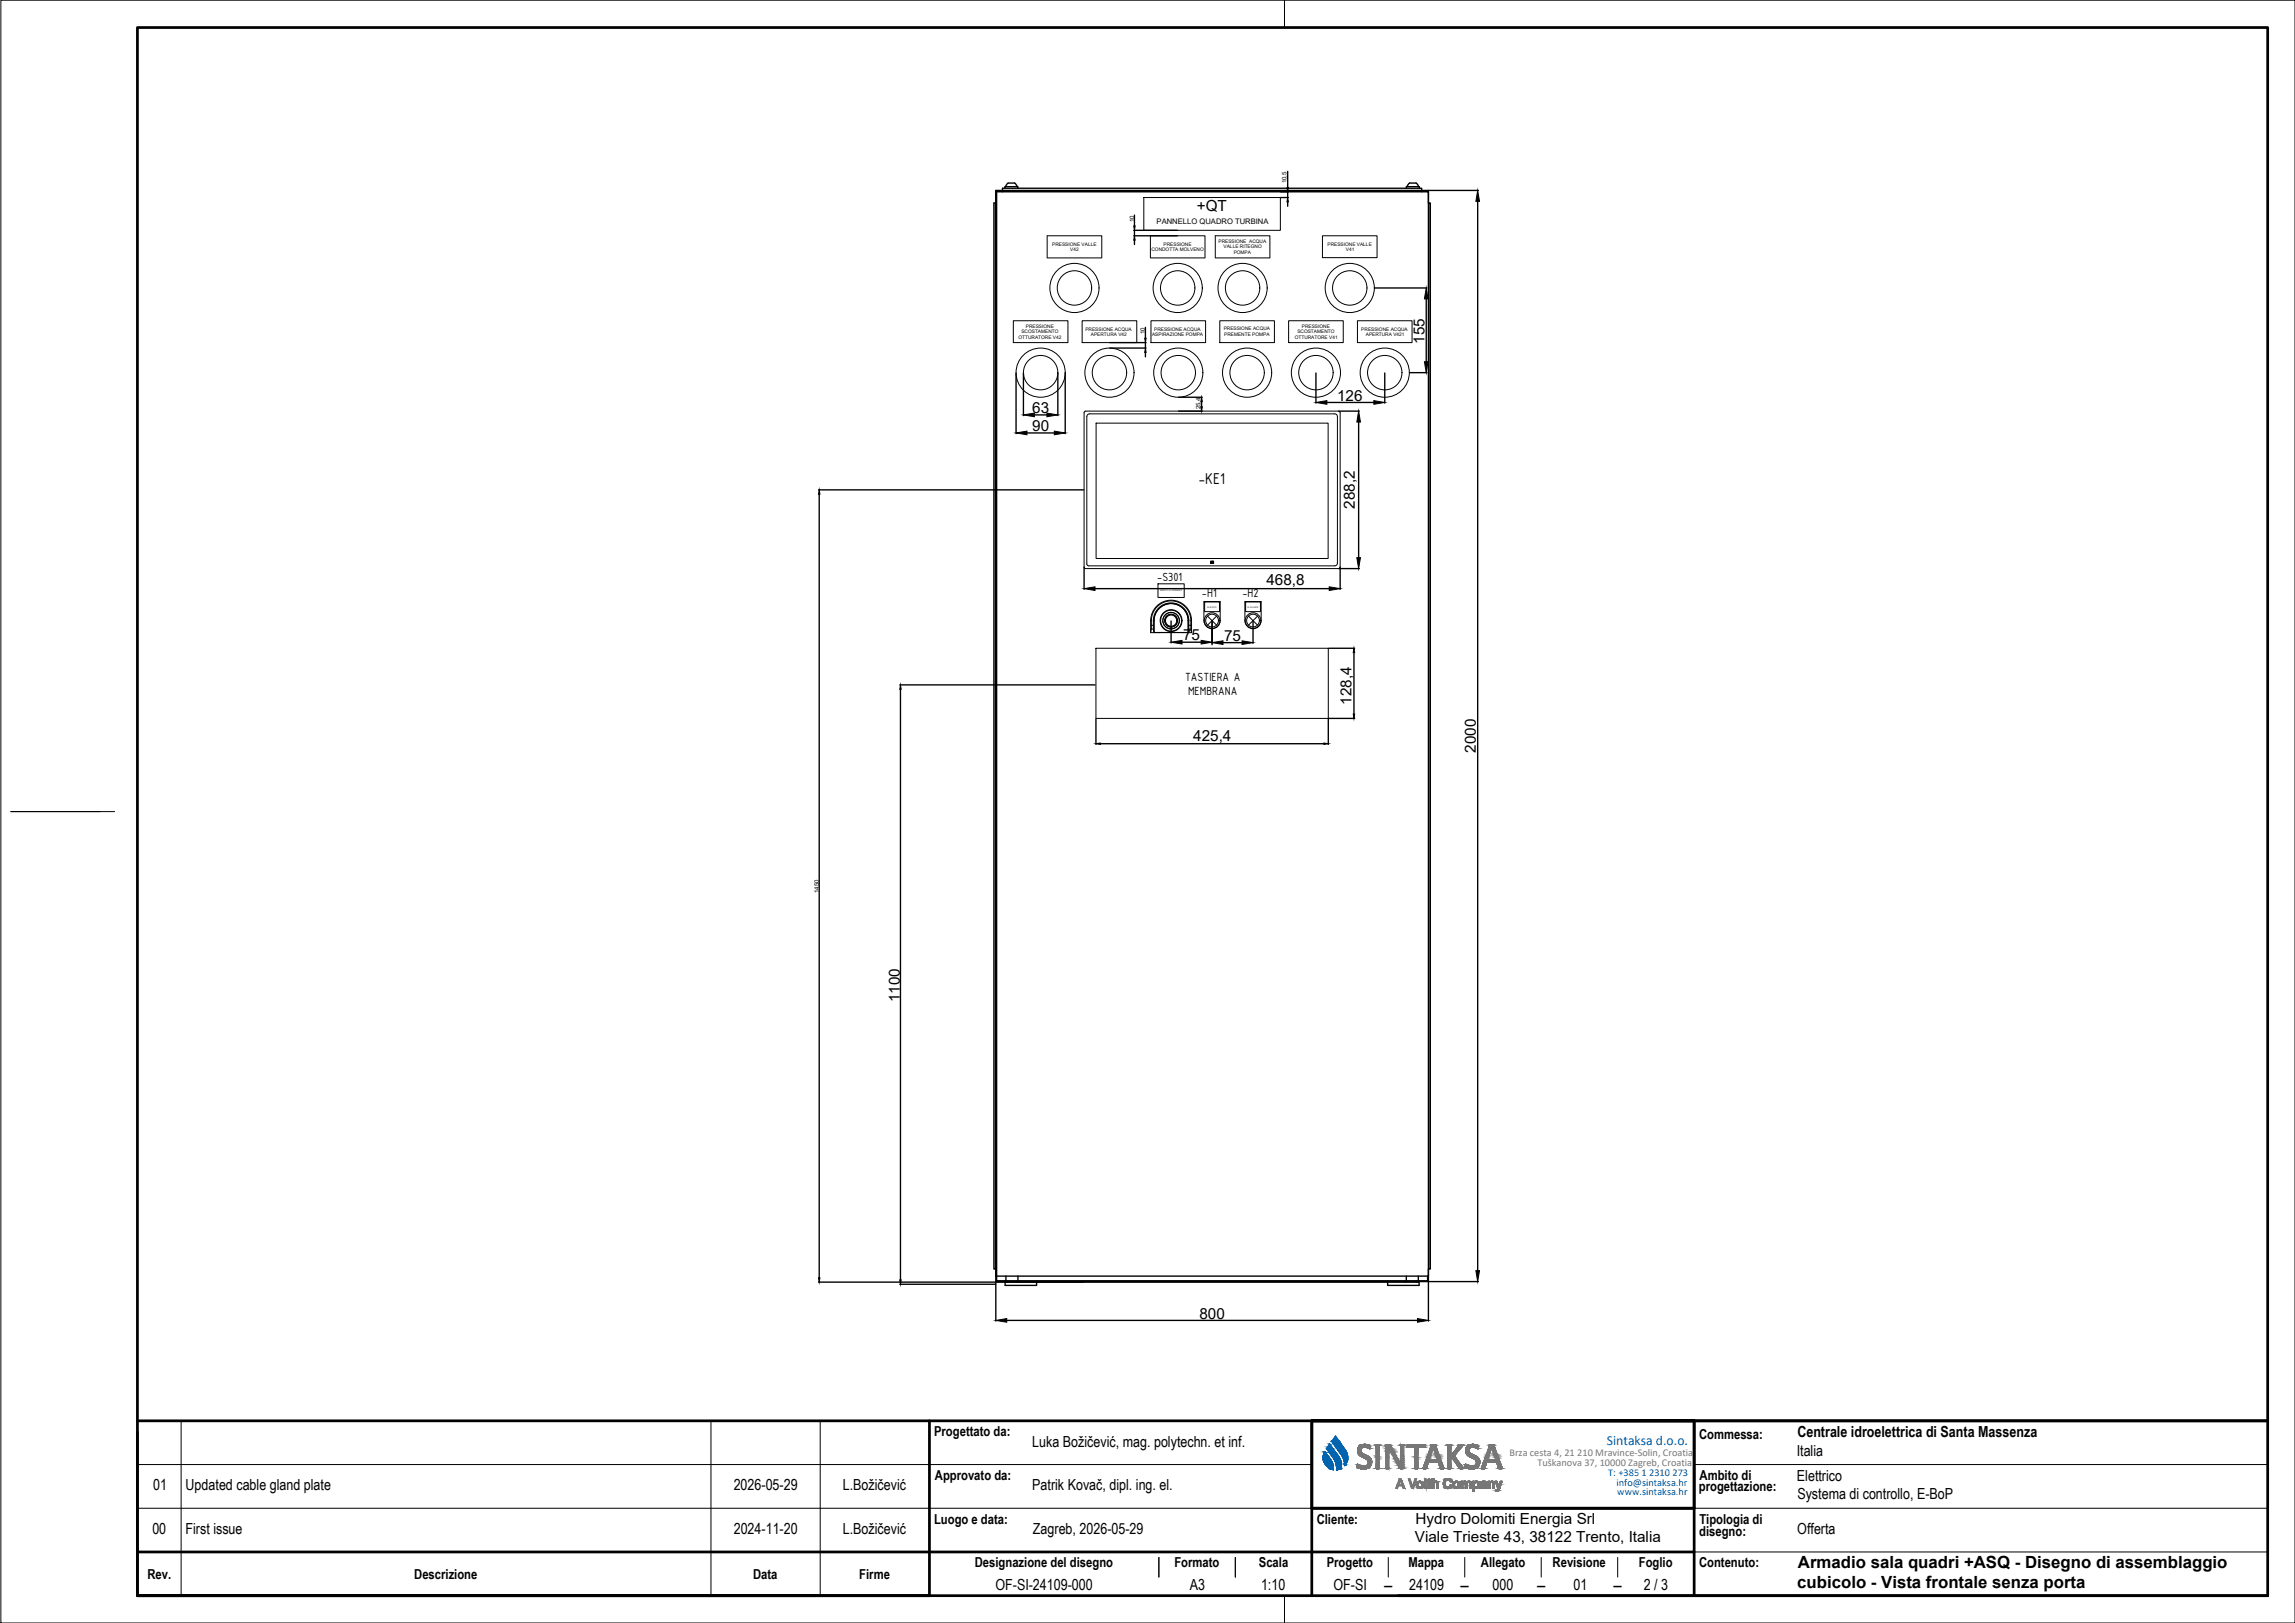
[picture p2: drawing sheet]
<svg xmlns="http://www.w3.org/2000/svg" width="420mm" height="297mm" viewBox="0 0 420 297" stroke-linecap="round" stroke-linejoin="round" font-family="sans-serif">
<defs><g id="words">
<g font-size="3.1">
<text x="219.4" y="88.5">-KE1</text>
<text x="329.2" y="286.9">Armadio sala quadri +ASQ - Disegno di assemblaggio</text>
<text x="329" y="290.6">cubicolo - Vista frontale senza porta</text>
</g>
<g font-size="2.8">
<text x="219.1" y="38.7">+QT</text>
<text x="260.8" y="62.9" transform="rotate(-90 260.8 62.9)">155</text>
<text x="189" y="75.6">63</text>
<text x="244.8" y="73.3">126</text>
<text x="189" y="78.9">90</text>
<text x="248" y="93.1" transform="rotate(-90 248 93.1)">288,2</text>
<text x="231.8" y="107">468,8</text>
<text x="216.6" y="117.2">75</text>
<text x="224.1" y="117.3">75</text>
<text x="247.4" y="129" transform="rotate(-90 247.4 129)">128,4</text>
<text x="218.5" y="135.7">425,4</text>
<text x="270.2" y="137.8" transform="rotate(-90 270.2 137.8)">2000</text>
<text x="164.8" y="183.4" transform="rotate(-90 164.8 183.4)">1100</text>
<text x="219.6" y="241.3">800</text>
<text x="329" y="263">Centrale idroelettrica di Santa Massenza</text>
<text x="189" y="264.8">Luka Božičević, mag. polytechn. et inf.</text>
<text x="328.9" y="266.4">Italia</text>
<text x="28.1" y="272.7">01</text>
<text x="34" y="272.7">Updated cable gland plate</text>
<text x="134.3" y="272.7">2026-05-29</text>
<text x="154.3" y="272.7">L.Božičević</text>
<text x="189" y="272.8">Patrik Kovač, dipl. ing. el.</text>
<text x="329" y="271">Elettrico</text>
<text x="329.1" y="274.4">Systema di controllo, E-BoP</text>
<text x="27.9" y="280.7">00</text>
<text x="34" y="280.7">First issue</text>
<text x="134.3" y="280.7">2024-11-20</text>
<text x="154.3" y="280.7">L.Božičević</text>
<text x="189.1" y="280.7">Zagreb, 2026-05-29</text>
<text x="259.2" y="279">Hydro Dolomiti Energia Srl</text>
<text x="329" y="280.7">Offerta</text>
<text x="259" y="282.3">Viale Trieste 43, 38122 Trento, Italia</text>
<text x="182.2" y="291">OF-SI-24109-000</text>
<text x="217.8" y="291">A3</text>
<text x="230.9" y="291">1:10</text>
<text x="244.1" y="291">OF-SI</text>
<text x="258" y="291">24109</text>
<text x="273.3" y="291">000</text>
<text x="288.1" y="291">01</text>
<text x="301" y="291">2 / 3</text>
</g>
<g font-size="2.5">
<text x="171" y="262.8">Progettato da:</text>
<text x="311.1" y="263.4">Commessa:</text>
<text x="171.2" y="270.8">Approvato da:</text>
<text x="311" y="273">progettazione:</text>
<text x="311.2" y="270.8">Ambito di</text>
<text x="171" y="278.8">Luogo e data:</text>
<text x="241.1" y="278.9">Cliente:</text>
<text x="311.1" y="281.1">disegno:</text>
<text x="311.1" y="278.8">Tipologia di</text>
<text x="178.5" y="286.8">Designazione del disegno</text>
<text x="215" y="286.8">Formato</text>
<text x="230.5" y="286.9">Scala</text>
<text x="242.9" y="286.8">Progetto</text>
<text x="257.9" y="286.8">Mappa</text>
<text x="271.1" y="286.8">Allegato</text>
<text x="284.3" y="286.8">Revisione</text>
<text x="300" y="286.8">Foglio</text>
<text x="311.1" y="286.9">Contenuto:</text>
<text x="27" y="288.9">Rev.</text>
<text x="75.8" y="288.9">Descrizione</text>
<text x="137.9" y="288.9">Data</text>
<text x="157.3" y="288.9">Firme</text>
</g>
<text font-size="2.5" fill="#0063af" x="294.1" y="264.5">Sintaksa d.o.o.</text>
<g font-size="2.4">
<text x="253.2" y="291">―</text>
<text x="267.2" y="291">―</text>
<text x="281.2" y="291">―</text>
<text x="295.2" y="291">―</text>
</g>
<g font-size="2.3">
<text x="211.9" y="106.2">-S301</text>
<text x="220.1" y="109.3">-H1</text>
<text x="227.5" y="109.3">-H2</text>
<text x="217" y="124.7">TASTIERA A</text>
<text x="217.5" y="127.2">MEMBRANA</text>
</g>
<g font-size="1.9" fill="#777">
<text x="276.3" y="266.5">Brza cesta 4, 21 210 Mravince-Solin, Croatia</text>
<text x="281.5" y="268.4">Tuškanova 37, 10000 Zagreb, Croatia</text>
</g>
<g font-size="1.9" fill="#0063af">
<text x="294.4" y="270.2">T: +385 1 2310 273</text>
<text x="295.9" y="271.9">info@sintaksa.hr</text>
<text x="296.1" y="273.7">www.sintaksa.hr</text>
</g>
<text font-size="1.4" x="211.8" y="41">PANNELLO QUADRO TURBINA</text>
<g font-size="1.1">
<text x="235.5" y="33.6" transform="rotate(-90 235.5 33.6)">10,5</text>
<text x="207.6" y="40.6" transform="rotate(-90 207.6 40.6)">10</text>
<text x="209.6" y="61.2" transform="rotate(-90 209.6 61.2)">10</text>
<text x="219.8" y="74.9" transform="rotate(-90 219.8 74.9)">25,4</text>
<text x="149.9" y="163.4" transform="rotate(-90 149.9 163.4)">1450</text>
</g>
<g font-size=".9">
<text x="192.6" y="44.9">PRESSIONE VALLE</text>
<text x="195.9" y="46">V42</text>
<text x="210.8" y="46">CONDOTTA MOLVENO</text>
<text x="213" y="44.9">PRESSIONE</text>
<text x="223.1" y="44.4">PRESSIONE ACQUA</text>
<text x="224" y="45.5">VALLE RITEGNO</text>
<text x="225.9" y="46.5">POMPA</text>
<text x="243" y="44.9">PRESSIONE VALLE</text>
<text x="246.4" y="46">V41</text>
<text x="187.8" y="60">PRESSIONE</text>
<text x="238.3" y="60">PRESSIONE</text>
<text x="186.5" y="62.1">OTTURATORE V42</text>
<text x="187" y="61">SCOSTAMENTO</text>
<text x="198.7" y="60.5">PRESSIONE ACQUA</text>
<text x="199.7" y="61.6">APERTURA V42</text>
<text x="210.9" y="61.6">ASPIRAZIONE POMPA</text>
<text x="211.3" y="60.5">PRESSIONE ACQUA</text>
<text x="224" y="60.5">PRESSIONE ACQUA</text>
<text x="224.1" y="61.5">PREMENTE POMPA</text>
<text x="237" y="62.1">OTTURATORE V41</text>
<text x="237.5" y="61">SCOSTAMENTO</text>
<text x="249.2" y="60.5">PRESSIONE ACQUA</text>
<text x="250" y="61.5">APERTURA V421</text>
</g>
<g font-size=".5">
<text x="212.4" y="108.2">ARRESTO DI EMERGENZA</text>
<text x="221.1" y="111.2">IN BLOCCO</text>
<text x="228.4" y="111.2">IN ALLARME</text>
</g>
</g></defs>
<!-- layer: 000-PI_TEXT -->
<g fill="none" stroke="#000" stroke-width=".25">
<path d="M261.6 34.9h9.1M270.5 36.9v195.7M251.7 52.7h9.5M261.1 54.7v11.5M186 68.3v11.1M187.4 68.3v7.8M188 79.2h5M189.4 75.9h2.3M193.7 68.3v7.8M195 68.3v11.1M240.9 68.3v5.5M242.9 73.7h8.6"/>
<path d="M245.1 75.2h3.8M248.7 77.2v24.9M253.5 68.3v5.5M258.1 68.2h3.1M198.5 103.8v4.1M200.5 107.7h42.8M214.4 113.7v4M216.4 117.5h3.5M221.9 113.7v4M223.9 117.6h3.5M229.4 113.7v4M245.1 104.1h3.8"/>
<path d="M245.3 103.8v4.1M182.3 234.6v7.2M261.5 234.6v7.2M261.6 234.6h9.1M184.3 241.7h75.2"/>
</g>
<g fill="#000" stroke="#000" stroke-width=".18">
<path d="M270.5 34.9l.4 2h-.7zM261.1 52.7l.3 2h-.6zM186 79.2l2-.3v.7zM187.4 75.9l2-.3v.7zM191.7 75.6l2 .3-2 .4zM193 78.9l2 .3-2 .4zM240.9 73.7l2-.4v.7zM248.7 75.2l.4 2h-.7zM251.5 73.3l2 .4-2 .3zM260.8 66.2h.6l-.3 2zM198.5 107.7l2-.3v.7zM214.4 117.5l2-.3v.7z"/>
<path d="M219.9 117.2l2 .3-2 .4zM221.9 117.6l2-.3v.6zM227.4 117.3l2 .3-2 .3zM243.3 107.4l2 .3-2 .4zM248.4 102.1h.7l-.4 2zM270.2 232.6h.7l-.4 2zM182.3 241.7l2-.4v.7zM259.5 241.3l2 .4-2 .3z"/>
</g>
<!-- layer: 000-PI-ORMAR -->
<g fill="none" stroke="#000" stroke-width=".25">
<path d="M182.2 37.2h-.2v195.1h.3M182.3 35.1h79.2v198.5h-79.2zM182.3 37.2l-.1 195.1M182.3 34.9h79.2v2.3h.4v195.1h-.4v2.3h-79.2zM183.5 35.1v-.6h76.8v.6M184 34.5v-.3h2.4v.3M184.1 34.2l.5-.7h1.2l.4 .7M257.5 34.5v-.3h2.4v.3M257.6 34.2l.5-.7h1.2l.4 .7M261.4 35.1v-.1h-78.9v199.4h78.9v-.8M261.6 37.2v195.1M184.2 233.6v1.1"/>
<path d="M186.4 233.6v1.1M254 234.7v.6h5.8v-.6h-.1M257.5 233.6v1.1M259.7 233.6v1.1h-75.7v.6h5.8v-.6"/>
</g>
<!-- layer: 000-PI-Oprema -->
<path d="M245.3 75.2h-46.8l46.8 28.9M243.2 118.6h-42.6l42.6 12.9" fill="none" stroke="#fff" stroke-width=".18"/>
<g fill="#fff" stroke="#fff" stroke-width=".18">
<path d="M198.5 75.2h46.8v28.9z"/>
<path d="M198.5 75.2l46.8 28.9h-46.8z"/>
<path d="M200.6 118.6h42.6v12.9z"/>
<path d="M200.6 118.6l42.6 12.9h-42.6z"/>
</g>
<g fill="none" stroke="#000" stroke-width=".18">
<path d="M185.5 58.7h10v4h-10zM191.7 47.2v-4h10v4M191.7 47.2h10M198.1 58.7h10v4h-10zM210.6 47.2v-4h10v4M210.6 47.2h10M210.7 58.7h10v4h-10zM222.5 47.2v-4h10v4M222.5 47.2h10M223.3 58.7h10v4h-10zM235.9 58.7h10v4h-10zM242.1 43.2h10v4h-10z"/>
<path d="M248.5 58.7h10v4h-10zM198.5 75.4l.3-.2 46.4 .1 .1 .2v28.4l-.3 .2-46.4-.1-.1-.2zM199 76l.5-.3 45.1 .1 .2 .4v27.1l-.5 .3-45.2-.1-.1-.3zM200.7 77.4h42.4v24.8h-42.4zM200.6 118.6h42.6v12.9h-42.6zM210.7 113.6h.1M210.7 113.6v2.2M210.7 113.6a3.7 3.7 0 0 1 3.7-3.8 3.7 3.7 0 0 1 3.7 3.8M210.8 115.1h.4M210.8 115.1l-.1 .7M210.8 114.4v.7M210.8 114.4h.3"/>
<path d="M210.8 113.6v.8M210.8 113.6a3.6 3.6 0 0 1 3.6-3.6 3.6 3.6 0 0 1 3.6 3.6M211.1 114.4l.1 .7M211.1 113.6h.2M211.1 113.6v.8M211.1 113.6a3.3 3.3 0 0 1 3.3-3.3 3.3 3.3 0 0 1 3.2 3.3M211.2 115.1l.1 .6M211.3 115.7h.1M211.3 113.6v2.1M211.3 113.6a3.1 3.1 0 0 1 3.1-3.1 3.1 3.1 0 0 1 3.1 3.1v2.1M211.3 115.7h6.2M211.3 113.6a3.1 3.1 0 0 1 3.1-3.1 3.1 3.1 0 0 1 3.1 3.1"/>
<path d="M212 106.8h4.8v2.5h-4.8zM212.3 115.8h.1M216.5 115.8h-5.8M216.5 115.8h.1M217.5 113.6h.1M217.5 113.6v2.1M217.5 115.7h.1M217.6 115.1h.4M217.6 115.1l-.1 .6M217.6 114.4v.7M217.6 114.4h.4M217.6 113.6v.8"/>
<path d="M218 114.4v.7M218 113.6h.1M218 113.6v.8M218 115.1l.1 .7h-1.6M218.1 113.6v2.2M220.4 110.1h3v3.5a1.49 1.49 0 0 1-1.5 1.5 1.49 1.49 0 0 1-1.5-1.5zM220.6 110.2h2.6v1.7h-2.6zM221.1 112.8l1.6 1.6M221.6 102.8l.1 .3zM221.6 102.7l.1 .1zM221.8 102.7h.3l-.3 .1 .3 .1h-.3v.2h.3h-.3zM222.1 102.8l.1 .3z"/>
<path d="M222.1 102.7l.1 .1zM222.7 112.8l-1.6 1.6M227.9 110.1h3v3.5a1.49 1.49 0 0 1-1.5 1.5 1.49 1.49 0 0 1-1.5-1.5zM228.1 110.2h2.6v1.7h-2.6zM228.6 112.8l1.6 1.6M230.2 112.8l-1.6 1.6"/>
<circle cx="196.7" cy="52.7" r="4.5"/>
<circle cx="196.7" cy="52.7" r="3.2"/>
<circle cx="215.6" cy="52.7" r="4.5"/>
<circle cx="215.6" cy="52.7" r="3.2"/>
<circle cx="227.5" cy="52.7" r="4.5"/>
<circle cx="227.5" cy="52.7" r="3.2"/>
<circle cx="247.1" cy="52.7" r="4.5"/>
<circle cx="247.1" cy="52.7" r="3.2"/>
<circle cx="190.5" cy="68.2" r="4.5"/>
<circle cx="190.5" cy="68.2" r="3.2"/>
<circle cx="203.1" cy="68.2" r="4.5"/>
<circle cx="203.1" cy="68.2" r="3.2"/>
<circle cx="215.7" cy="68.2" r="4.5"/>
<circle cx="215.7" cy="68.2" r="3.2"/>
<circle cx="228.3" cy="68.2" r="4.5"/>
<circle cx="228.3" cy="68.2" r="3.2"/>
<circle cx="240.9" cy="68.2" r="4.5"/>
<circle cx="240.9" cy="68.2" r="3.2"/>
<circle cx="253.5" cy="68.2" r="4.5"/>
<circle cx="253.5" cy="68.2" r="3.2"/>
<circle cx="214.4" cy="113.6" r="2.01"/>
<circle cx="214.4" cy="113.6" r="1.91"/>
<circle cx="214.4" cy="113.6" r="1.52"/>
<circle cx="214.4" cy="113.6" r="1.5"/>
<circle cx="214.4" cy="113.6" r="1.17"/>
<circle cx="214.4" cy="113.6" r="1.03"/>
<circle cx="221.9" cy="113.6" r="1.43"/>
<circle cx="221.9" cy="113.6" r="1.17"/>
<circle cx="229.4" cy="113.6" r="1.43"/>
<circle cx="229.4" cy="113.6" r="1.17"/>
</g>
<!-- layer: SI-ORMAR-Tekst -->
<path d="M209.4 36.2h25v6h-25z" fill="none" stroke="#000" stroke-width=".18"/>
<!-- layer: 0 -->
<g fill="none" stroke="#000" stroke-width=".25">
<path d="M207.7 39.4v2M234.5 36.2h1.4M234.5 35.1h1.4M235.7 31.4v2.9M235.7 35.1v1.1M235.7 37v.8M207.6 43.2h7.9M207.6 42.2h7.9M207.7 42.2v1M207.7 44v.8M209.7 59.9v2M203.2 63.7h6.6"/>
<path d="M203.2 62.7h6.6M209.7 62.7v1M209.7 64.5v.8M215.8 72.7h4.3M215.8 75.2h4.3M220 73.5v.9M149.9 89.7h48.5M150 90.5v143.4M221.9 115v3M243.2 118.6h4.8M247.9 119.4v11.3M164.7 125.3h43.4"/>
<path d="M164.9 126.1v108.1M200.6 131.5v4.7M201.4 136.1h41M243.2 131.5v4.7M243.2 131.5h4.8M149.9 234.7h48.5M164.7 235h17.5"/>
</g>
<g fill="#000" stroke="#000" stroke-width=".18">
<path d="M235.7 36.2l.2 .8h-.3zM235.6 34.3h.3l-.2 .8zM207.7 43.2l.1 .8h-.2zM207.6 41.4h.2l-.1 .8zM209.7 63.7l.1 .8h-.2zM209.6 61.9h.2l-.1 .8zM220 72.7l.1 .8h-.2zM219.9 74.4h.2l-.1 .8zM150 89.7l.1 .8h-.3zM247.9 118.6l.1 .8h-.3zM164.9 125.3l.1 .8h-.3zM200.6 136.1l.8-.1v.2z"/>
<path d="M242.4 136l.8 .1-.8 .1zM247.7 130.7h.3l-.1 .8zM149.8 233.9h.3l-.1 .8zM164.7 234.2h.3l-.1 .8z"/>
</g>
<g fill="none" stroke="#000" stroke-width=".18">
<path d="M.2 0h420v297h-420zM25.2 5h390v255h-390zM235.2 0v5M2 148.5h19M25.2 268h215M25.2 276h215M33.2 260v32M130.2 260v32M150.2 260v32M310.2 268h105M310.2 276h105M174.2 284h66"/>
<path d="M212.2 285v3.6M226.2 285v3.6M235.2 292v5M254.2 285v3.6M268.2 285v3.6M282.2 285v3.6M296.2 285v3.6M310.2 284h105"/>
</g>
<path d="M25.2 5h390v287h-390zM25.2 262v30h145M25.2 260h390M170.2 260v32M240.2 260h70h-70M240.2 276h70M240.2 260v32M310.2 260v32M25.2 292h145M25.2 284h285M256 292h159.2" fill="none" stroke="#000" stroke-width=".5"/>
<g fill="#777" stroke="#777" stroke-width=".18">
<path d="M273.1 264.4h.1z"/>
<path d="M262.4 264.4h.1z"/>
<path d="M253.9 264.4h.3z"/>
<path d="M265.6 266.4h.6z"/>
<path d="M268.3 268h.1z"/>
<path d="M248.5 268h.1z"/>
<path d="M256.5 268.8h.3z"/>
<path d="M269.4 268.9h.1z"/>
<path d="M271.6 271.1h.1z"/>
<path d="M268.1 271.1h.1z"/>
<path d="M271.5 271.1h.4z"/>
<path d="M271.7 271.6h.5z"/>
<path d="M261.9 272.2h.1z"/>
<path d="M261.7 272.4h.3z"/>
<path d="M262.2 272.4h.3z"/>
<path d="M261.8 272.4h.1z"/>
<path d="M265 272.4h.1z"/>
<path d="M274 272.7h.4z"/>
<path d="M269.6 264.4h.1zM269.6 264.4h.1z"/>
<path d="M249.8 264.4h.1zM249.8 264.4h.1z"/>
<path d="M269.6 264.4h.1zM269.6 264.4h.1z"/>
<path d="M249.8 264.4h.1zM249.8 264.4h.1z"/>
<path d="M269.6 264.4h.1zM269.5 264.4h.2z"/>
<path d="M249.8 264.4h.2zM249.8 264.4h.2z"/>
<path d="M269.5 264.4h.3zM269.5 264.4h.3z"/>
<path d="M249.8 264.4h.2zM249.7 264.4h.3z"/>
<path d="M269.5 264.4h.3zM269.5 264.4h.3z"/>
<path d="M249.7 264.4h.3zM249.7 264.4h.3z"/>
<path d="M269.5 264.4h.3zM269.5 264.4h.3z"/>
<path d="M249.7 264.4h.3zM249.7 264.4h.3z"/>
<path d="M269.5 264.4h.3zM269.5 264.4h.3z"/>
<path d="M249.7 264.4h.3zM249.7 264.4h.3z"/>
<path d="M269.5 264.4h.3zM269.5 264.4h.3z"/>
<path d="M249.7 264.4h.3zM249.7 264.4h.3z"/>
<path d="M269.5 264.4h.3zM269.4 264.4h.4z"/>
<path d="M249.7 264.4h.3zM249.7 264.4h.3z"/>
<path d="M269.4 264.4h.5zM269.4 264.4h.5z"/>
<path d="M249.7 264.4h.4zM249.6 264.4h.5z"/>
<path d="M269.4 264.4h.5zM269.4 264.4h.5z"/>
<path d="M249.6 264.4h.5zM249.6 264.4h.5z"/>
<path d="M269.4 264.4h.5zM269.4 264.4h.5z"/>
<path d="M249.6 264.4h.5zM249.6 264.4h.5z"/>
<path d="M269.4 264.4h.5zM269.4 264.4h.5z"/>
<path d="M249.6 264.4h.5zM249.6 264.4h.5z"/>
<path d="M269.4 264.4h.5zM269.3 264.4h.6z"/>
<path d="M249.6 264.4h.5zM249.6 264.4h.5z"/>
<path d="M269.3 264.4h.6zM269.3 264.4h.6z"/>
<path d="M249.6 264.4h.6zM249.5 264.4h.7z"/>
<path d="M269.3 264.4h.7zM269.3 264.4h.7z"/>
<path d="M249.5 264.4h.7zM249.5 264.4h.7z"/>
<path d="M269.3 264.4h.7zM269.3 264.4h.7z"/>
<path d="M249.5 264.4h.7zM249.5 264.4h.7z"/>
<path d="M269.3 264.4h.7zM269.3 264.4h.7z"/>
<path d="M249.5 264.4h.7zM249.5 264.4h.7z"/>
<path d="M269.3 264.4h.7zM269.3 264.4h.7z"/>
<path d="M249.5 264.4h.7zM249.5 264.4h.7z"/>
<path d="M269.3 264.4h.7zM269.2 264.4h.8z"/>
<path d="M249.5 264.4h.7zM249.5 264.4h.7z"/>
<path d="M273.1 264.4h.1zM273 264.4h.2z"/>
<path d="M262.4 264.4h.1zM262.3 264.4h.2z"/>
<path d="M267.5 264.4h.1zM267.4 264.4h.2z"/>
<path d="M252.2 264.4h.1zM252.2 264.4h.1z"/>
<path d="M267.4 264.4h.2zM267.4 264.4h.2z"/>
<path d="M265.3 264.4h.1zM265.2 264.4h.2z"/>
<path d="M273 264.4h.2zM273 264.4h.2z"/>
<path d="M262.3 264.4h.2zM262.3 264.4h.2z"/>
<path d="M267.4 264.4h.2zM267.4 264.4h.2z"/>
<path d="M252.2 264.4h.1zM252.2 264.4h.1z"/>
<path d="M273 264.4h.2zM273 264.4h.2z"/>
<path d="M262.3 264.4h.2zM262.3 264.4h.2z"/>
<path d="M267.4 264.4h.2zM267.4 264.4h.2z"/>
<path d="M265.2 264.4h.2zM265.2 264.4h.2z"/>
<path d="M267.4 264.4h.2zM267.4 264.4h.2z"/>
<path d="M269.2 264.4h.9zM269.2 264.4h.9z"/>
<path d="M249.5 264.4h.8zM249.4 264.4h.9z"/>
<path d="M273 264.4h.2zM273 264.4h.2z"/>
<path d="M262.3 264.4h.3zM262.3 264.4h.3z"/>
<path d="M252.2 264.4h.1zM252.2 264.4h.1z"/>
<path d="M267.4 264.4h.2zM267.4 264.4h.2z"/>
<path d="M265.2 264.4h.2zM265.2 264.4h.2z"/>
<path d="M267.4 264.4h.2zM267.4 264.4h.2z"/>
<path d="M273 264.4h.3zM273 264.4h.3z"/>
<path d="M262.3 264.4h.3zM262.3 264.4h.3z"/>
<path d="M252.2 264.4h.1zM252.1 264.4h.2z"/>
<path d="M267.4 264.4h.2zM267.4 264.4h.2z"/>
<path d="M265.2 264.4h.2zM265.2 264.4h.2z"/>
<path d="M267.4 264.4h.2zM267.4 264.4h.2z"/>
<path d="M273 264.4h.3zM272.9 264.4h.4z"/>
<path d="M262.3 264.4h.3zM262.2 264.4h.4z"/>
<path d="M269.2 264.4h.9zM269.2 264.4h.9z"/>
<path d="M249.4 264.4h.9zM249.4 264.4h.9z"/>
<path d="M252.1 264.4h.3zM252.1 264.4h.3z"/>
<path d="M267.4 264.4h.2zM267.4 264.4h.2z"/>
<path d="M265.2 264.4h.2zM265.2 264.4h.2z"/>
<path d="M272.9 264.4h.4zM272.9 264.4h.4z"/>
<path d="M262.2 264.4h.4zM262.2 264.4h.4z"/>
<path d="M267.4 264.4h.2zM267.4 264.4h.2z"/>
<path d="M272.9 264.4h.4zM272.9 264.4h.4z"/>
<path d="M262.2 264.4h.4zM262.2 264.4h.4z"/>
<path d="M267.4 264.4h.2zM267.3 264.4h.3z"/>
<path d="M265.2 264.4h.2zM265.2 264.4h.2z"/>
<path d="M252.1 264.4h.3zM252.1 264.4h.3z"/>
<path d="M272.9 264.4h.4zM272.9 264.4h.4z"/>
<path d="M262.2 264.4h.4zM262.2 264.4h.4z"/>
<path d="M267.3 264.4h.4zM267.3 264.4h.4z"/>
<path d="M265.2 264.4h.3zM265.2 264.4h.3z"/>
<path d="M267.3 264.4h.4zM267.3 264.4h.4z"/>
<path d="M252.1 264.4h.3zM252.1 264.4h.3z"/>
<path d="M269.2 264.4h.9zM269.2 264.4h.9z"/>
<path d="M249.4 264.4h.9zM249.4 264.4h.9z"/>
<path d="M256.7 264.4h.1zM256.6 264.4h.2z"/>
<path d="M272.9 264.4h.4zM272.9 264.4h.4z"/>
<path d="M262.2 264.4h.5zM262.2 264.4h.5z"/>
<path d="M265.2 264.4h.3zM265.1 264.4h.4z"/>
<path d="M252.1 264.4h.3zM252.1 264.4h.3z"/>
<path d="M267.3 264.4h.4zM267.3 264.4h.4z"/>
<path d="M256.6 264.4h.2zM256.6 264.4h.2z"/>
<path d="M269.2 264.4h.9zM269.2 264.4h.9z"/>
<path d="M249.4 264.4h.9zM249.4 264.4h.9z"/>
<path d="M267.3 264.4h.4zM267.3 264.4h.4z"/>
<path d="M272.9 264.4h.5zM272.9 264.4h.5z"/>
<path d="M262.2 264.4h.5zM262.2 264.4h.5z"/>
<path d="M256.6 264.4h.2zM256.6 264.4h.2z"/>
<path d="M265.1 264.4h.4zM265.1 264.4h.4z"/>
<path d="M252.1 264.4h.3zM252.1 264.4h.3z"/>
<path d="M267.3 264.4h.4zM267.3 264.4h.4z"/>
<path d="M256.6 264.4h.2zM256.6 264.4h.2z"/>
<path d="M272.9 264.4h.5zM272.8 264.4h.6z"/>
<path d="M262.2 264.4h.5zM262.2 264.4h.5z"/>
<path d="M265.1 264.4h.4zM265.1 264.4h.4z"/>
<path d="M252.1 264.4h.3zM252.1 264.4h.3z"/>
<path d="M256.6 264.4h.3zM256.6 264.4h.3z"/>
<path d="M267.3 264.4h.4zM267.3 264.4h.4z"/>
<path d="M267.3 264.4h.4zM267.3 264.4h.4z"/>
<path d="M269.2 264.4h.9zM269.2 264.4h.9z"/>
<path d="M249.4 264.4h.9zM249.4 264.4h.9z"/>
<path d="M256.6 264.4h.3zM256.6 264.4h.3z"/>
<path d="M272.8 264.4h.6zM272.8 264.4h.6z"/>
<path d="M262.2 264.4h.5zM262.2 264.4h.5z"/>
<path d="M265.1 264.4h.4zM265.1 264.4h.4z"/>
<path d="M252.1 264.4h.3zM252 264.4h.4z"/>
<path d="M267.3 264.4h.4zM267.3 264.4h.4z"/>
<path d="M257.8 264.4h3zM257.7 264.4h3.1z"/>
<path d="M253.9 264.4h.4zM253.9 264.4h.4z"/>
<path d="M253.9 264.4h.4zM253.9 264.4h.4z"/>
<path d="M269.2 264.4h.9zM269.2 264.4h.9z"/>
<path d="M249.4 264.4h.9zM249.4 264.4h.9z"/>
<path d="M256.6 264.4h.3zM256.5 264.4h.4z"/>
<path d="M265.1 264.4h.4zM265.1 264.4h.4z"/>
<path d="M252 264.4h.5zM252 264.4h.5z"/>
<path d="M272.8 264.4h.6zM272.8 264.4h.6z"/>
<path d="M262.2 264.4h.5zM262.1 264.4h.6z"/>
<path d="M267.3 264.4h.4zM267.3 264.4h.4z"/>
<path d="M257.7 264.4h3.1zM257.7 264.4h3.1z"/>
<path d="M253.9 264.4h.4zM253.9 264.4h.4z"/>
<path d="M267.3 264.4h.4zM267.3 264.4h.4z"/>
<path d="M256.5 264.4h.4zM256.5 264.4h.4z"/>
<path d="M265.1 264.4h.4zM265.1 264.4h.4z"/>
<path d="M252 264.4h.5zM252 264.4h.5z"/>
<path d="M253.9 264.4h.4zM253.9 264.4h.4z"/>
<path d="M267.3 264.4h.4zM267.3 264.4h.4z"/>
<path d="M272.8 264.4h.6zM272.8 264.4h.6z"/>
<path d="M262.1 264.4h.6zM262.1 264.4h.6z"/>
<path d="M272.8 264.4h.6zM272.8 264.4h.6z"/>
<path d="M262.1 264.4h.6zM262.1 264.4h.6z"/>
<path d="M257.7 264.4h3.1zM257.7 264.4h3.1z"/>
<path d="M253.9 264.4h.4zM253.9 264.4h.4z"/>
<path d="M269.2 264.4h1zM269.1 264.4h1.1z"/>
<path d="M249.4 264.4h1zM249.3 264.4h1.1z"/>
<path d="M265.1 264.4h.4zM265.1 264.4h.4z"/>
<path d="M252 264.4h.5zM252 264.4h.5z"/>
<path d="M256.5 264.4h.4zM256.5 264.4h.4z"/>
<path d="M267.3 264.4h.4zM267.2 264.4h.5z"/>
<path d="M272.8 264.4h.6zM272.8 264.4h.6z"/>
<path d="M262.1 264.4h.6zM262.1 264.4h.6z"/>
<path d="M256.5 264.4h.4zM256.5 264.4h.4z"/>
<path d="M272.8 264.4h.6zM272.8 264.4h.6z"/>
<path d="M262.1 264.4h.6zM262.1 264.4h.6z"/>
<path d="M269.1 264.4h1.1zM269.1 264.4h1.1z"/>
<path d="M249.3 264.4h1.1zM249.3 264.4h1.1z"/>
<path d="M267.2 264.4h.5zM267.2 264.4h.5z"/>
<path d="M265.1 264.4h.4zM265.1 264.4h.4z"/>
<path d="M252 264.4h.5zM252 264.4h.5z"/>
<path d="M253.9 264.4h.5zM253.9 264.4h.5z"/>
<path d="M267.2 264.4h.5zM267.2 264.4h.5z"/>
<path d="M253.9 264.4h.5zM253.9 264.4h.5z"/>
<path d="M257.7 264.4h3.1zM257.7 264.4h3.1z"/>
<path d="M272.8 264.4h.6zM272.8 264.4h.6z"/>
<path d="M262.1 264.4h.6zM262.1 264.4h.6z"/>
<path d="M265.1 264.4h.5zM265.1 264.4h.5z"/>
<path d="M252 264.4h.5zM252 264.4h.5z"/>
<path d="M256.5 264.4h.4zM256.5 264.4h.4z"/>
<path d="M272.8 264.4h.6zM272.8 264.4h.6z"/>
<path d="M262.1 264.4h.6zM262.1 264.4h.6z"/>
<path d="M267.2 264.4h.5zM267.2 264.4h.5z"/>
<path d="M257.7 264.4h3.2zM257.7 264.4h3.2z"/>
<path d="M256.5 264.4h.4zM256.5 264.4h.4z"/>
<path d="M269.1 264.4h1.1zM269.1 264.4h1.1z"/>
<path d="M249.3 264.4h1.1zM249.3 264.4h1.1z"/>
<path d="M265.1 264.4h.5zM265.1 264.4h.5z"/>
<path d="M252 264.4h.5zM252 264.4h.5z"/>
<path d="M267.2 264.4h.5zM267.2 264.4h.5z"/>
<path d="M272.8 264.4h.6zM272.8 264.4h.6z"/>
<path d="M262.1 264.4h.6zM262.1 264.4h.6z"/>
<path d="M272.8 264.4h.6zM272.8 264.4h.6z"/>
<path d="M262.1 264.4h.7zM262.1 264.4h.7z"/>
<path d="M253.9 264.4h.5zM253.8 264.4h.6z"/>
<path d="M267.2 264.4h.6zM267.2 264.4h.6z"/>
<path d="M269.1 264.4h1.1zM269.1 264.4h1.1z"/>
<path d="M249.3 264.4h1.1zM249.3 264.4h1.1z"/>
<path d="M257.7 264.4h3.2zM257.7 264.4h3.2z"/>
<path d="M253.8 264.4h.6zM253.8 264.4h.6z"/>
<path d="M265.1 264.4h.5zM265 264.4h.6z"/>
<path d="M252 264.4h.5zM252 264.4h.5z"/>
<path d="M256.5 264.4h.5zM256.5 264.4h.5z"/>
<path d="M272.8 264.4h.6zM272.8 264.4h.6z"/>
<path d="M262.1 264.4h.7zM262.1 264.4h.7z"/>
<path d="M272.8 264.4h.6zM272.8 264.4h.6z"/>
<path d="M262.1 264.4h.7zM262.1 264.4h.7z"/>
<path d="M267.2 264.4h.6zM267.2 264.4h.6z"/>
<path d="M265 264.4h.6zM265 264.4h.6z"/>
<path d="M252 264.4h.5zM252 264.4h.5z"/>
<path d="M256.5 264.4h.5zM256.5 264.4h.5z"/>
<path d="M267.2 264.4h.6zM267.2 264.4h.6z"/>
<path d="M269.1 264.4h1.1zM269.1 264.4h1.1z"/>
<path d="M249.3 264.4h1.1zM249.3 264.4h1.1z"/>
<path d="M253.8 264.4h.6zM253.8 264.4h.6z"/>
<path d="M272.8 264.4h.6zM272.8 264.4h.6z"/>
<path d="M262.1 264.4h.7zM262.1 264.4h.7z"/>
<path d="M267.2 264.4h.6zM267.2 264.4h.6z"/>
<path d="M272.8 264.4h.7zM272.8 264.4h.7z"/>
<path d="M262.1 264.4h.7zM262.1 264.4h.7z"/>
<path d="M265 264.4h.6zM265 264.4h.6z"/>
<path d="M257.7 264.4h3.2zM257.7 264.4h3.2z"/>
<path d="M252 264.4h.5zM252 264.4h.5z"/>
<path d="M269.1 264.4h1.1zM269.1 264.4h1.1z"/>
<path d="M249.3 264.4h1.1zM249.3 264.4h1.1z"/>
<path d="M256.5 264.4h.5zM256.5 264.4h.5z"/>
<path d="M253.8 264.4h.6zM253.8 264.4h.6z"/>
<path d="M256.5 264.4h.5zM256.5 264.4h.5z"/>
<path d="M267.2 264.4h.6zM267.2 264.4h.6z"/>
<path d="M272.8 264.4h.7zM272.8 264.4h.7z"/>
<path d="M262.1 264.4h.7zM262.1 264.4h.7z"/>
<path d="M265 264.4l.6 .1zM265 264.4l.6 .1z"/>
<path d="M252 264.4l.5 .1zM252 264.4l.5 .1z"/>
<path d="M272.8 264.4l.7 .1zM272.8 264.4l.7 .1z"/>
<path d="M262.1 264.4l.7 .1zM262.1 264.4l.7 .1z"/>
<path d="M267.2 264.4l.6 .1zM267.2 264.5h.6z"/>
<path d="M267.2 264.5h.6zM267.2 264.5h.6z"/>
<path d="M253.8 264.4l.7 .1zM253.8 264.5h.7z"/>
<path d="M269.1 264.4l1.2 .1zM269 264.5h1.3z"/>
<path d="M249.3 264.4l1.2 .1zM249.2 264.5h1.3z"/>
<path d="M256.5 264.4l.5 .1zM256.4 264.5h.6z"/>
<path d="M272.8 264.5h.7zM272.8 264.5h.7z"/>
<path d="M262.1 264.5h.7zM262.1 264.5h.7z"/>
<path d="M252 264.5h.5zM252 264.5h.5z"/>
<path d="M265 264.5h.6zM265 264.5h.6z"/>
<path d="M272.8 264.5h.7zM272.8 264.5h.7z"/>
<path d="M262.1 264.5h.7zM262.1 264.5h.7z"/>
<path d="M269 264.5h1.3zM269 264.5h1.3z"/>
<path d="M249.2 264.5h1.3zM249.2 264.5h1.3z"/>
<path d="M256.4 264.5h.6zM256.4 264.5h.6z"/>
<path d="M257.7 264.4l3.2 .1zM257.7 264.4l3.2 .1z"/>
<path d="M267.2 264.5h.6zM267.2 264.5h.6z"/>
<path d="M253.8 264.5h.7zM253.8 264.5h.7z"/>
<path d="M267.2 264.5h.6zM267.2 264.5h.6z"/>
<path d="M252 264.5h.5zM252 264.5h.5z"/>
<path d="M265 264.5h.6zM265 264.5h.6z"/>
<path d="M256.4 264.5h.6zM256.4 264.5h.6z"/>
<path d="M269 264.5h1.3zM269 264.5h1.3z"/>
<path d="M249.2 264.5h1.3zM249.2 264.5h1.3z"/>
<path d="M252 264.5h.5zM252 264.5h.5z"/>
<path d="M265 264.5h.6zM265 264.5h.6z"/>
<path d="M253.8 264.5h.7zM253.8 264.5h.7z"/>
<path d="M272.8 264.5h.7zM272.8 264.5h.7z"/>
<path d="M262.1 264.5h.7zM262.1 264.5h.7z"/>
<path d="M272.8 264.5h.7zM272.8 264.5h.7z"/>
<path d="M262.1 264.5h.7zM262.1 264.5h.7z"/>
<path d="M256.4 264.5h.6zM256.4 264.5h.6z"/>
<path d="M269 264.5h1.3zM269 264.5h1.3z"/>
<path d="M249.2 264.5h1.3zM249.2 264.5h1.3z"/>
<path d="M267.2 264.5h.6zM267.2 264.5h.6z"/>
<path d="M252 264.5h.5zM252 264.5h.5z"/>
<path d="M265 264.5h.6zM265 264.5h.6z"/>
<path d="M257.7 264.5h3.2zM257.7 264.5h3.2z"/>
<path d="M253.8 264.5h.7zM253.8 264.5h.7z"/>
<path d="M267.2 264.5h.6zM267.2 264.5h.6z"/>
<path d="M256.4 264.5h.6zM256.4 264.5h.6z"/>
<path d="M269 264.5h1.3zM269 264.5h1.3z"/>
<path d="M249.2 264.5h1.3zM249.2 264.5h1.3z"/>
<path d="M252 264.5h.5zM252 264.5h.5z"/>
<path d="M265 264.5h.6zM265 264.5h.6z"/>
<path d="M272.8 264.5h.7zM272.8 264.5h.7z"/>
<path d="M262.1 264.5h.7zM262.1 264.5h.7z"/>
<path d="M256.4 264.5h.6zM256.4 264.5h.6z"/>
<path d="M257.7 264.5h3.2zM257.7 264.5h3.2z"/>
<path d="M267.2 264.5h.6zM267.2 264.5h.6z"/>
<path d="M253.8 264.5h.7zM253.8 264.5h.7z"/>
<path d="M252 264.5h.5zM252 264.5h.5z"/>
<path d="M265 264.5h.6zM265 264.5h.6z"/>
<path d="M269 264.5h1.3zM269 264.5h1.3z"/>
<path d="M249.2 264.5h1.3zM249.2 264.5h1.3z"/>
<path d="M272.7 264.5h.8zM272.7 264.5h.8z"/>
<path d="M262.1 264.5h.7zM262.1 264.5h.7z"/>
<path d="M253.8 264.5h.7zM253.8 264.5h.7z"/>
<path d="M256.4 264.5h.6zM256.4 264.5h.6z"/>
<path d="M269 264.5h1.3zM269 264.5h1.3z"/>
<path d="M249.2 264.5h1.4zM249.2 264.5h1.4z"/>
<path d="M267.2 264.5h.6zM267.2 264.5h.6z"/>
<path d="M257.7 264.5h3.2zM257.7 264.5h3.2z"/>
<path d="M252 264.5h.5zM252 264.5h.5z"/>
<path d="M265 264.5h.6zM265 264.5h.6z"/>
<path d="M272.7 264.5h.8zM272.7 264.5h.8z"/>
<path d="M262.1 264.5h.7zM262.1 264.5h.7z"/>
<path d="M267.2 264.5h.6zM267.2 264.5h.6z"/>
<path d="M256.4 264.5h.6zM256.4 264.5h.6z"/>
<path d="M269 264.5h1.4zM268.9 264.5h1.5z"/>
<path d="M249.2 264.5h1.4zM249.2 264.5h1.4z"/>
<path d="M253.8 264.5h.7zM253.8 264.5h.7z"/>
<path d="M272.7 264.5h.8zM272.7 264.5h.8z"/>
<path d="M262.1 264.5h.7zM262.1 264.5h.7z"/>
<path d="M251.9 264.5h.6zM251.9 264.5h.6z"/>
<path d="M265 264.5h.6zM265 264.5h.6z"/>
<path d="M268.9 264.5h1.5zM268.9 264.5h1.5z"/>
<path d="M249.2 264.5h1.4zM249.1 264.5h1.5z"/>
<path d="M256.4 264.5h.6zM256.4 264.5h.6z"/>
<path d="M253.7 264.5h.8zM253.7 264.5h.8z"/>
<path d="M251.9 264.5h.6zM251.9 264.5h.6z"/>
<path d="M272.7 264.5h.8zM272.7 264.5h.8z"/>
<path d="M262 264.5h.8zM262 264.5h.8z"/>
<path d="M265 264.5h.6zM265 264.5h.6z"/>
<path d="M251.9 264.5h.6zM251.9 264.5h.6z"/>
<path d="M267.2 264.5h.6zM267.2 264.5h.6z"/>
<path d="M265 264.5h.6zM265 264.5h.6zM265 264.5h.6zM265 264.5h.6z"/>
<path d="M251.9 264.5h.6zM251.9 264.5h.6z"/>
<path d="M265 264.5h.6zM265 264.5h.6z"/>
<path d="M267.1 264.5h.7zM267.1 264.5h.7z"/>
<path d="M256.4 264.5h.6zM256.4 264.5h.6z"/>
<path d="M265 264.5h.6zM265 264.5h.6z"/>
<path d="M251.9 264.5h.6zM251.9 264.5h.6z"/>
<path d="M251.9 264.5h.6zM251.9 264.5h.6z"/>
<path d="M265 264.5h.6zM265 264.5h.6z"/>
<path d="M267.1 264.5h.7zM267.1 264.5h.7z"/>
<path d="M268.9 264.5h1.5zM268.9 264.5h1.5z"/>
<path d="M249.1 264.5h1.5zM249.1 264.5h1.5z"/>
<path d="M257.7 264.5h3.2zM257.7 264.5h3.2z"/>
<path d="M251.9 264.5h.6zM251.9 264.5h.6z"/>
<path d="M265 264.5h.6zM265 264.5h.6z"/>
<path d="M251.9 264.5h.6zM251.9 264.5h.6z"/>
<path d="M265 264.5h.6zM265 264.5h.6z"/>
<path d="M267.1 264.5h.7zM267.1 264.5h.7z"/>
<path d="M251.9 264.5h.6zM251.9 264.5h.6z"/>
<path d="M268.9 264.5h1.5zM268.9 264.5h1.5z"/>
<path d="M249.1 264.5h1.5zM249.1 264.5h1.5z"/>
<path d="M253.7 264.5h.8zM253.7 264.5h.8z"/>
<path d="M265 264.5h.6zM265 264.5h.6z"/>
<path d="M256.4 264.5h.6zM256.4 264.5h.6z"/>
<path d="M267.1 264.5h.7zM267.1 264.5h.7z"/>
<path d="M251.9 264.5h.6zM251.9 264.5h.6z"/>
<path d="M265 264.5h.6zM265 264.5h.6z"/>
<path d="M272.7 264.5h.8zM272.7 264.5h.8z"/>
<path d="M262 264.5h.8zM262 264.5h.8z"/>
<path d="M267.1 264.5h.7zM267.1 264.5h.7z"/>
<path d="M272.7 264.5h.8zM272.7 264.5h.8z"/>
<path d="M262 264.5h.8zM262 264.5h.8z"/>
<path d="M272.7 264.5h.8zM272.7 264.5h.8z"/>
<path d="M262 264.5h.8zM262 264.5h.8z"/>
<path d="M253.7 264.5h.9zM253.7 264.5h.9z"/>
<path d="M272.7 264.5h.8zM272.7 264.5h.8z"/>
<path d="M262 264.5h.8zM262 264.5h.8z"/>
<path d="M272.7 264.5h.8zM272.7 264.5h.8z"/>
<path d="M262 264.5h.8zM262 264.5h.8z"/>
<path d="M265 264.5h.6zM265 264.5h.6z"/>
<path d="M251.9 264.5h.6zM251.9 264.5h.6z"/>
<path d="M268.9 264.5h1.5zM268.9 264.5h1.5z"/>
<path d="M249.1 264.5h1.5zM249.1 264.5h1.5z"/>
<path d="M272.7 264.5h.8zM272.7 264.5h.8z"/>
<path d="M262 264.5h.8zM262 264.5h.8z"/>
<path d="M251.9 264.5h.6zM251.9 264.5h.6z"/>
<path d="M265 264.5h.6zM265 264.5h.6z"/>
<path d="M272.7 264.5h.8zM272.7 264.5h.8z"/>
<path d="M262 264.5h.8zM262 264.5h.8z"/>
<path d="M267.1 264.5h.7zM267.1 264.5h.7z"/>
<path d="M272.7 264.5h.8zM272.7 264.5h.8z"/>
<path d="M262 264.5h.8zM262 264.5h.8z"/>
<path d="M272.7 264.5h.8zM272.7 264.5h.8z"/>
<path d="M262 264.5h.8zM262 264.5h.8z"/>
<path d="M267.1 264.5h.7zM267.1 264.5h.7z"/>
<path d="M268.9 264.5h1.5zM268.9 264.5h1.5z"/>
<path d="M249.1 264.5h1.5zM249.1 264.5h1.5z"/>
<path d="M251.9 264.5h.6zM251.9 264.5h.6z"/>
<path d="M265 264.5h.6zM265 264.5h.6z"/>
<path d="M272.7 264.5h.8zM272.7 264.5h.8z"/>
<path d="M262 264.5h.8zM262 264.5h.8z"/>
<path d="M272.7 264.5h.8zM272.7 264.5h.8z"/>
<path d="M262 264.5h.8zM262 264.5h.8z"/>
<path d="M257.7 264.5h3.2zM257.7 264.5h3.2z"/>
<path d="M251.9 264.5h.6zM251.9 264.5h.6z"/>
<path d="M265 264.5h.6zM265 264.5h.6z"/>
<path d="M267.1 264.5h.7zM267.1 264.5h.7z"/>
<path d="M272.7 264.5h.8zM272.7 264.5h.8z"/>
<path d="M262 264.5h.8zM262 264.5h.8z"/>
<path d="M251.9 264.5h.6zM251.9 264.5h.6z"/>
<path d="M253.7 264.5h.9zM253.7 264.5h.9z"/>
<path d="M253.7 264.5h.9zM253.7 264.5h.9z"/>
<path d="M272.7 264.5h.8zM272.7 264.5h.8z"/>
<path d="M262 264.5h.8zM262 264.5h.8z"/>
<path d="M268.9 264.5h1.5zM268.9 264.5h1.5z"/>
<path d="M249.1 264.5h1.6zM249.1 264.5h1.6z"/>
<path d="M267.1 264.5h.7zM267.1 264.5h.7z"/>
<path d="M272.7 264.5h.8zM272.7 264.5h.8z"/>
<path d="M262 264.5h.8zM262 264.5h.8z"/>
<path d="M265 264.5h.6zM265 264.5h.6z"/>
<path d="M268.9 264.5h1.6zM268.9 264.5h1.6z"/>
<path d="M249.1 264.5h1.6zM249.1 264.5h1.6z"/>
<path d="M251.9 264.5h.6zM251.9 264.5h.6z"/>
<path d="M265 264.5h.6zM265 264.5h.6z"/>
<path d="M267.1 264.5h.7zM267.1 264.5h.7z"/>
<path d="M272.7 264.5h.8zM272.7 264.5h.8z"/>
<path d="M262 264.5h.8zM262 264.5h.8z"/>
<path d="M272.7 264.5h.8zM272.7 264.5h.8z"/>
<path d="M262 264.5h.8zM262 264.5h.8z"/>
<path d="M267.1 264.5h.7zM267.1 264.5h.7z"/>
<path d="M265 264.5h.6zM265 264.5h.6z"/>
<path d="M251.9 264.5h.6zM251.9 264.5h.6z"/>
<path d="M272.7 264.5h.8zM272.7 264.5h.8z"/>
<path d="M262 264.5h.8zM262 264.5h.8z"/>
<path d="M268.9 264.5h1.6zM268.8 264.5h1.7z"/>
<path d="M249.1 264.5h1.6zM249 264.5h1.7z"/>
<path d="M251.9 264.5h.6zM251.9 264.5h.6z"/>
<path d="M265 264.5h.6zM265 264.5h.6z"/>
<path d="M267.1 264.5h.7zM267.1 264.5l.7 .1z"/>
<path d="M257.7 264.5l3.2 .1zM257.7 264.5l3.2 .1z"/>
<path d="M272.7 264.5l.8 .1zM272.7 264.5l.8 .1z"/>
<path d="M262 264.5l.8 .1zM262 264.5l.8 .1z"/>
<path d="M268.8 264.5l1.7 .1zM268.8 264.6h1.7z"/>
<path d="M249 264.5l1.7 .1zM249 264.6h1.7z"/>
<path d="M253.7 264.5l.9 .1zM253.7 264.5l.9 .1z"/>
<path d="M253.7 264.6h.9zM253.7 264.6h.9z"/>
<path d="M272.7 264.6h.8zM272.7 264.6h.8z"/>
<path d="M262 264.6h.8zM262 264.6h.8z"/>
<path d="M251.9 264.5l.6 .1zM251.9 264.5l.6 .1z"/>
<path d="M267.1 264.6h.7zM267.1 264.6h.7z"/>
<path d="M265 264.5l.6 .1zM265 264.5l.6 .1z"/>
<path d="M272.7 264.6h.8zM272.7 264.6h.8z"/>
<path d="M262 264.6h.8zM262 264.6h.8z"/>
<path d="M251.9 264.6h.6zM251.9 264.6h.6z"/>
<path d="M265 264.6h.6zM265 264.6h.6z"/>
<path d="M272.7 264.6h.8zM272.7 264.6h.8z"/>
<path d="M262 264.6h.8zM262 264.6h.8z"/>
<path d="M267.1 264.6h.7zM267.1 264.6h.7z"/>
<path d="M268.8 264.6h1.7zM268.8 264.6h1.7z"/>
<path d="M249 264.6h1.7zM249 264.6h1.7z"/>
<path d="M268.8 264.6h1.7zM268.8 264.6h1.7z"/>
<path d="M249 264.6h1.7zM249 264.6h1.7z"/>
<path d="M251.9 264.6h.6zM251.9 264.6h.6z"/>
<path d="M267.1 264.6h.7zM267.1 264.6h.7z"/>
<path d="M272.7 264.6h.8zM272.7 264.6h.8z"/>
<path d="M262 264.6h.8zM262 264.6h.8z"/>
<path d="M265 264.6h.6zM265 264.6h.6z"/>
<path d="M272.7 264.6h.8zM272.7 264.6h.8z"/>
<path d="M262 264.6h.8zM262 264.6h.8z"/>
<path d="M253.7 264.6h.9zM253.7 264.6h.9z"/>
<path d="M268.8 264.6h1.7zM268.8 264.6h1.7z"/>
<path d="M249 264.6h1.7zM249 264.6h1.7z"/>
<path d="M251.9 264.6h.6zM251.9 264.6h.6z"/>
<path d="M265 264.6h.6zM265 264.6h.6z"/>
<path d="M267.1 264.6h.7zM267.1 264.6h.7z"/>
<path d="M257.6 264.6h3.3zM257.6 264.6h3.3z"/>
<path d="M253.7 264.6h.9zM253.7 264.6h.9z"/>
<path d="M267.1 264.6h.7zM267.1 264.6h.7z"/>
<path d="M268.8 264.6h1.7zM268.8 264.6h1.7z"/>
<path d="M249 264.6h1.7zM249 264.6h1.7z"/>
<path d="M272.7 264.6h.8zM272.7 264.6h.8z"/>
<path d="M262 264.6h.8zM262 264.6h.8z"/>
<path d="M268.8 264.6h1.7zM268.8 264.6h1.7z"/>
<path d="M249 264.6h1.7zM249 264.6h1.7z"/>
<path d="M265 264.6h.6zM265 264.6h.6z"/>
<path d="M272.7 264.6h.8zM272.7 264.6h.8z"/>
<path d="M262 264.6h.8zM262 264.6h.8z"/>
<path d="M251.9 264.6h.6zM251.9 264.6h.6z"/>
<path d="M272.7 264.6h.8zM272.7 264.6h.8z"/>
<path d="M262 264.6h.8zM262 264.6h.8z"/>
<path d="M251.9 264.6h.6zM251.9 264.6h.6z"/>
<path d="M265 264.6h.6zM265 264.6h.6z"/>
<path d="M267.1 264.6h.7zM267.1 264.6h.7z"/>
<path d="M267.1 264.6h.7zM267.1 264.6h.7z"/>
<path d="M268.8 264.6h1.8zM268.8 264.6h1.8z"/>
<path d="M249 264.6h1.8zM249 264.6h1.8z"/>
<path d="M268.8 264.6h1.8zM268.8 264.6h1.8z"/>
<path d="M249 264.6h1.8zM249 264.6h1.8z"/>
<path d="M253.7 264.6h.9zM253.7 264.6h.9z"/>
<path d="M251.9 264.6h.6zM251.9 264.6h.6z"/>
<path d="M267.1 264.6h.7zM267.1 264.6h.7z"/>
<path d="M272.7 264.6h.8zM272.7 264.6h.8z"/>
<path d="M262 264.6h.8zM262 264.6h.8z"/>
<path d="M272.7 264.6h.8zM272.7 264.6h.8z"/>
<path d="M262 264.6h.8zM262 264.6h.8z"/>
<path d="M265 264.6h.6zM265 264.6h.6z"/>
<path d="M253.7 264.6h.9zM253.7 264.6h.9z"/>
<path d="M257.6 264.6h3.3zM257.6 264.6h3.3z"/>
<path d="M268.8 264.6h1.8zM268.8 264.6h1.8z"/>
<path d="M249 264.6h1.8zM249 264.6h1.8z"/>
<path d="M251.9 264.6h.6zM251.9 264.6h.6z"/>
<path d="M265 264.6h.6zM265 264.6h.6z"/>
<path d="M267.1 264.6h.7zM267.1 264.6h.7z"/>
<path d="M267.1 264.6h.7zM267.1 264.6h.7z"/>
<path d="M251.9 264.6h.6zM251.9 264.6h.6z"/>
<path d="M272.7 264.6h.8zM272.7 264.6h.8z"/>
<path d="M262 264.6h.8zM262 264.6h.8z"/>
<path d="M268.8 264.6h1.8zM268.7 264.6h1.9z"/>
<path d="M249 264.6h1.8zM249 264.6h1.8z"/>
<path d="M268.7 264.6h1.9zM268.7 264.6h1.9z"/>
<path d="M249 264.6h1.8zM248.9 264.6h1.9z"/>
<path d="M272.7 264.6h.8zM272.7 264.6h.8z"/>
<path d="M262 264.6h.9zM262 264.6h.9z"/>
<path d="M267.1 264.6h.7zM267.1 264.6h.6z"/>
<path d="M265 264.6h.6zM265 264.6h.6z"/>
<path d="M253.7 264.6h.9zM253.7 264.6h.9z"/>
<path d="M268.7 264.6h1.9zM268.7 264.6h1.9z"/>
<path d="M248.9 264.6h1.9zM248.9 264.6h1.9z"/>
<path d="M251.9 264.6h.6zM251.9 264.6h.6z"/>
<path d="M265 264.6h.6zM265 264.6h.6z"/>
<path d="M272.7 264.6h.8zM272.7 264.6h.8z"/>
<path d="M262 264.6h.9zM262 264.6h.9z"/>
<path d="M267.1 264.6h.6zM267.1 264.6h.6z"/>
<path d="M267.1 264.6h.6zM267.1 264.6h.6z"/>
<path d="M268.7 264.6h1.9zM268.7 264.6h1.9z"/>
<path d="M248.9 264.6h1.9zM248.9 264.6h1.9z"/>
<path d="M268.7 264.6h1.9zM268.7 264.6h1.9z"/>
<path d="M248.9 264.6h1.9zM248.9 264.6h1.9z"/>
<path d="M253.7 264.6h.9zM253.7 264.6h.9z"/>
<path d="M272.7 264.6h.8zM272.7 264.6h.8z"/>
<path d="M262 264.6h.9zM262 264.6h.9z"/>
<path d="M257.6 264.6h3.3zM257.6 264.6h3.3z"/>
<path d="M265 264.6h.6zM265 264.6h.6z"/>
<path d="M272.7 264.6h.8zM272.7 264.6h.8z"/>
<path d="M262 264.6h.9zM262 264.6h.9z"/>
<path d="M268.7 264.6h1.9zM268.7 264.6h1.9z"/>
<path d="M248.9 264.6h1.9zM248.9 264.6h1.9z"/>
<path d="M251.9 264.6h.6zM251.9 264.6h.6z"/>
<path d="M267 264.6h.7zM267 264.6h.7z"/>
<path d="M253.7 264.6h1zM253.7 264.6h1z"/>
<path d="M251.9 264.6h.6zM251.9 264.6h.6z"/>
<path d="M265 264.6h.6zM265 264.6h.6z"/>
<path d="M267 264.6h.7zM267 264.6h.7z"/>
<path d="M268.7 264.6h1.9zM268.7 264.6h1.9z"/>
<path d="M248.9 264.6h1.9zM248.9 264.6h1.9z"/>
<path d="M268.7 264.6h1.9zM268.7 264.6h1.9z"/>
<path d="M248.9 264.6h1.9zM248.9 264.6h1.9z"/>
<path d="M272.7 264.6l.8 .1zM272.7 264.6l.8 .1z"/>
<path d="M262 264.6l.9 .1zM262 264.6l.9 .1z"/>
<path d="M272.7 264.7h.8zM272.7 264.7h.8z"/>
<path d="M262 264.7h.9zM262 264.7h.9z"/>
<path d="M267 264.6h.7zM267 264.6l.7 .1z"/>
<path d="M268.7 264.6l1.9 .1zM268.7 264.6l1.9 .1z"/>
<path d="M248.9 264.6l1.9 .1zM248.9 264.7h1.9z"/>
<path d="M251.9 264.6l.6 .1zM251.9 264.6l.6 .1z"/>
<path d="M265 264.6l.6 .1zM265 264.6l.6 .1z"/>
<path d="M268.7 264.7h1.9zM268.7 264.7h1.9z"/>
<path d="M248.9 264.7h1.9zM248.9 264.7h1.9z"/>
<path d="M267 264.7h.7zM267 264.7h.7z"/>
<path d="M251.9 264.7h.6zM251.9 264.7h.6z"/>
<path d="M265 264.7h.6zM265 264.7h.6z"/>
<path d="M267 264.7h.7zM267 264.7h.7z"/>
<path d="M268.7 264.7h1.9zM268.7 264.7h1.9z"/>
<path d="M248.9 264.7h1.9zM248.9 264.7h1.9z"/>
<path d="M272.7 264.7h.9zM272.7 264.7h.9z"/>
<path d="M262 264.7h.9zM262 264.7h.9z"/>
<path d="M253.7 264.6l1 .1zM253.7 264.6l1 .1z"/>
<path d="M257.6 264.6l3.3 .1zM257.6 264.6l3.3 .1z"/>
<path d="M268.7 264.7h1.9zM268.7 264.7h1.9z"/>
<path d="M248.9 264.7h1.9zM248.9 264.7h1.9z"/>
<path d="M251.9 264.7h.6zM251.9 264.7h.6z"/>
<path d="M268.7 264.7h1.9zM268.7 264.7h1.9z"/>
<path d="M248.9 264.7h1.9zM248.9 264.7h1.9z"/>
<path d="M272.7 264.7h.9zM272.7 264.7h.9z"/>
<path d="M262 264.7h.9zM262 264.7h.9z"/>
<path d="M268.7 264.7h1.9zM268.7 264.7h1.9z"/>
<path d="M248.9 264.7h1.9zM248.9 264.7h1.9z"/>
<path d="M265 264.7h.6zM265 264.7h.6z"/>
<path d="M267 264.7h.7zM267 264.7h.7z"/>
<path d="M253.7 264.7h1zM253.7 264.7h1z"/>
<path d="M272.7 264.7h.9zM272.7 264.7h.9z"/>
<path d="M262 264.7h.9zM262 264.7h.9z"/>
<path d="M257.6 264.7h3.3zM257.6 264.7h3.3z"/>
<path d="M267 264.7h.7zM267 264.7h.7z"/>
<path d="M251.9 264.7h.6zM251.9 264.7h.6z"/>
<path d="M265 264.7h.6zM265 264.7h.6z"/>
<path d="M268.7 264.7h1.9zM268.7 264.7h1.9z"/>
<path d="M248.9 264.7h1.9zM248.9 264.7h1.9z"/>
<path d="M268.7 264.7h1.9zM268.7 264.7h1.9z"/>
<path d="M248.9 264.7h1.9zM248.9 264.7h1.9z"/>
<path d="M267 264.7h.7zM267 264.7h.7z"/>
<path d="M272.7 264.7h.9zM272.7 264.7h.9z"/>
<path d="M262 264.7h.9zM262 264.7h.9z"/>
<path d="M272.7 264.7h.9zM272.7 264.7h.9z"/>
<path d="M262 264.7h.9zM262 264.7h.9z"/>
<path d="M268.7 264.7h1.9zM268.7 264.7h1.9z"/>
<path d="M248.9 264.7h1.9zM248.9 264.7h1.9z"/>
<path d="M257.6 264.7h3.3zM257.6 264.7h3.3z"/>
<path d="M265 264.7h.6zM265 264.7h.6z"/>
<path d="M251.9 264.7h.6zM251.9 264.7h.6z"/>
<path d="M267 264.7h.7zM267 264.7h.7z"/>
<path d="M267 264.7h.7zM267 264.7h.7z"/>
<path d="M268.6 264.7h2zM268.6 264.7h2z"/>
<path d="M248.9 264.7h2zM248.8 264.7h2.1z"/>
<path d="M251.9 264.7h.6zM251.9 264.7h.6z"/>
<path d="M265 264.7h.6zM265 264.7h.6z"/>
<path d="M268.6 264.7h2zM268.6 264.7h2z"/>
<path d="M248.8 264.7h2.1zM248.8 264.7h2.1z"/>
<path d="M267 264.7h.7zM267 264.7h.7z"/>
<path d="M272.7 264.7h.9zM272.7 264.7h.9z"/>
<path d="M262 264.7h.9zM262 264.7h.9z"/>
<path d="M267 264.7h.7zM267 264.7h.7z"/>
<path d="M272.7 264.7h.9zM272.7 264.7h.9z"/>
<path d="M262 264.7h.9zM262 264.7h.9z"/>
<path d="M267 264.7h.7zM267 264.7h.7z"/>
<path d="M267 264.7h.7zM267 264.7h.7z"/>
<path d="M267 264.7h.7zM267 264.7h.7z"/>
<path d="M251.9 264.7h.6zM251.9 264.7h.6z"/>
<path d="M267 264.7h.7zM267 264.7h.7z"/>
<path d="M265 264.7h.6zM265 264.7h.6z"/>
<path d="M268.6 264.7h2zM268.6 264.7h2z"/>
<path d="M248.8 264.7h2.1zM248.8 264.7h2.1z"/>
<path d="M267 264.7h.7zM267 264.7h.7z"/>
<path d="M268.6 264.7h2zM268.6 264.7h2z"/>
<path d="M248.8 264.7h2.1zM248.8 264.7h2.1z"/>
<path d="M257.6 264.7h3.3zM257.6 264.7h3.3z"/>
<path d="M267 264.7h.7zM267 264.7h.7z"/>
<path d="M253.7 264.7h1zM253.7 264.7h1z"/>
<path d="M272.7 264.7h.9zM272.7 264.7h.9z"/>
<path d="M262 264.7h.9zM262 264.7h.9z"/>
<path d="M267 264.7h.7zM267 264.7h.7z"/>
<path d="M251.9 264.7h.6zM251.9 264.7h.6z"/>
<path d="M265 264.7h.6zM265 264.7h.6z"/>
<path d="M272.7 264.7h.9zM272.7 264.7h.9z"/>
<path d="M262 264.7h.9zM262 264.7h.9z"/>
<path d="M267 264.7h.7zM267 264.7h.7z"/>
<path d="M268.6 264.7h2.1zM268.6 264.7h2.1z"/>
<path d="M248.8 264.7h2.1zM248.8 264.7h2.1z"/>
<path d="M265 264.7h.6zM265 264.7h.6z"/>
<path d="M267 264.7h.7zM267 264.7h.7z"/>
<path d="M272.6 264.7h1zM272.6 264.7h1z"/>
<path d="M262 264.7h.9zM262 264.7h.9z"/>
<path d="M268.6 264.7h2.1zM268.6 264.7h2.1z"/>
<path d="M248.8 264.7h2.1zM248.8 264.7h2.1z"/>
<path d="M267 264.7h.7zM267 264.7h.6z"/>
<path d="M257.6 264.7h3.3zM257.6 264.7l3.3 .1z"/>
<path d="M267 264.7h.6zM267 264.7l.6 .1z"/>
<path d="M268.6 264.7l2.1 .1zM268.6 264.7l2.1 .1z"/>
<path d="M248.8 264.7l2.1 .1zM248.8 264.7l2.1 .1z"/>
<path d="M251.9 264.7l.6 .1zM251.9 264.7l.6 .1z"/>
<path d="M265 264.7l.6 .1zM265 264.7l.6 .1z"/>
<path d="M272.6 264.7l1 .1zM272.6 264.7l1 .1z"/>
<path d="M262 264.7l.9 .1zM262 264.7l.9 .1z"/>
<path d="M272.6 264.8h1zM272.6 264.8h1z"/>
<path d="M262 264.8h.9zM262 264.8h.9z"/>
<path d="M266.9 264.8h.7zM266.9 264.8h.7z"/>
<path d="M265 264.8h.6zM265 264.8h.6z"/>
<path d="M268.6 264.8h2.1zM268.6 264.8h2.1z"/>
<path d="M248.8 264.8h2.1zM248.8 264.8h2.1z"/>
<path d="M268.6 264.8h2.1zM268.6 264.8h2.1z"/>
<path d="M248.8 264.8h2.1zM248.8 264.8h2.1z"/>
<path d="M266.9 264.8h.7zM266.9 264.8h.7z"/>
<path d="M266.9 264.8h.7zM266.9 264.8h.7z"/>
<path d="M253.7 264.7l1 .1zM253.7 264.7l1 .1z"/>
<path d="M257.6 264.8h3.3zM257.6 264.8h3.3z"/>
<path d="M251.9 264.8h.6zM251.9 264.8h.6z"/>
<path d="M265 264.8h.6zM265 264.8h.6z"/>
<path d="M272.6 264.8h1zM272.6 264.8h1z"/>
<path d="M262 264.8h.9zM262 264.8h.9z"/>
<path d="M266.9 264.8h.7zM266.9 264.8h.7z"/>
<path d="M268.6 264.8h2.1zM268.6 264.8h2.1z"/>
<path d="M248.8 264.8h2.1zM248.8 264.8h2.1z"/>
<path d="M265 264.8h.6zM265 264.8h.6z"/>
<path d="M268.6 264.8h2.1zM268.6 264.8h2.1z"/>
<path d="M248.8 264.8h2.1zM248.8 264.8h2.1z"/>
<path d="M251.9 264.8h.6zM251.9 264.8h.6z"/>
<path d="M266.9 264.8h.7zM266.9 264.8h.7z"/>
<path d="M257.6 264.8h3.3zM257.6 264.8h3.3z"/>
<path d="M272.6 264.8h1zM272.6 264.8h1z"/>
<path d="M261.9 264.8h1zM261.9 264.8h1z"/>
<path d="M268.6 264.8h2.1zM268.6 264.8h2.1z"/>
<path d="M248.8 264.8h2.1zM248.8 264.8h2.1z"/>
<path d="M266.9 264.8h.7zM266.9 264.8h.7z"/>
<path d="M251.9 264.8h.6zM251.9 264.8h.6z"/>
<path d="M265 264.8h.6zM265 264.8h.6z"/>
<path d="M272.6 264.8h1zM272.6 264.8h1z"/>
<path d="M261.9 264.8h1zM261.9 264.8h1z"/>
<path d="M268.6 264.8h2.1zM268.6 264.8h2.1z"/>
<path d="M248.8 264.8h2.1zM248.8 264.8h2.1z"/>
<path d="M268.5 264.8h2.2zM268.5 264.8h2.2z"/>
<path d="M248.7 264.8h2.2zM248.7 264.8h2.2z"/>
<path d="M265 264.8h.6zM265 264.8h.6z"/>
<path d="M266.9 264.8h.7zM266.9 264.8h.7z"/>
<path d="M257.7 264.8h3.2zM257.7 264.8h3.2z"/>
<path d="M268.5 264.8h2.2zM268.5 264.8h2.2z"/>
<path d="M248.7 264.8h2.2zM248.7 264.8h2.2z"/>
<path d="M266.9 264.8h.7zM266.9 264.8h.7z"/>
<path d="M266.9 264.8h.7zM266.9 264.8h.7z"/>
<path d="M251.9 264.8h.6zM251.9 264.8h.6z"/>
<path d="M265 264.8h.6zM265 264.8h.6z"/>
<path d="M268.5 264.8h2.2zM268.5 264.8h2.2z"/>
<path d="M248.7 264.8h2.2zM248.7 264.8h2.2z"/>
<path d="M268.5 264.8h2.2zM268.5 264.8h2.2z"/>
<path d="M248.7 264.8h2.2zM248.7 264.8h2.2z"/>
<path d="M272.6 264.8h1zM272.6 264.8h1z"/>
<path d="M269.6 264.8h1.1zM269.6 264.8h1.1z"/>
<path d="M268.5 264.8h1.1zM268.5 264.8h1.1z"/>
<path d="M261.9 264.8h1zM261.9 264.8h1z"/>
<path d="M249.8 264.8h1.1zM249.8 264.8h1.1z"/>
<path d="M248.7 264.8h1.1zM248.7 264.8h1.1z"/>
<path d="M269.7 264.8h1zM269.7 264.8h1z"/>
<path d="M268.5 264.8h1.1zM268.5 264.8h1.1z"/>
<path d="M249.9 264.8h1zM249.9 264.8h1z"/>
<path d="M248.7 264.8h1.1zM248.7 264.8h1.1z"/>
<path d="M269.7 264.8h1zM269.7 264.8h1z"/>
<path d="M249.9 264.8h1zM249.9 264.8h1z"/>
<path d="M257.7 264.8h3.2zM257.7 264.8h3.2z"/>
<path d="M269.7 264.8h1zM269.7 264.8h1z"/>
<path d="M268.5 264.8h1.1zM268.5 264.8h1z"/>
<path d="M249.9 264.8h1zM249.9 264.8h1z"/>
<path d="M248.7 264.8h1.1zM248.7 264.8h1.1z"/>
<path d="M272.6 264.8h1zM272.6 264.8h1z"/>
<path d="M261.9 264.8h1zM261.9 264.8h1z"/>
<path d="M269.7 264.8h1zM269.7 264.8h1z"/>
<path d="M268.5 264.8h1zM268.5 264.8h1z"/>
<path d="M249.9 264.8h1zM249.9 264.8h1z"/>
<path d="M248.7 264.8h1.1zM248.7 264.8h1z"/>
<path d="M265 264.8h.6zM265 264.8h.6z"/>
<path d="M269.8 264.8h.9zM269.8 264.8h.9z"/>
<path d="M268.5 264.8h1zM268.5 264.8h1z"/>
<path d="M250 264.8h.9zM250 264.8h.9z"/>
<path d="M248.7 264.8h1zM248.7 264.8h1z"/>
<path d="M266.9 264.8h.7zM266.9 264.8h.7z"/>
<path d="M269.8 264.8l.9 .1zM269.8 264.8l.9 .1z"/>
<path d="M250 264.8l.9 .1zM250 264.8l.9 .1z"/>
<path d="M266.9 264.8h.7zM266.9 264.9h.7z"/>
<path d="M257.7 264.8h3.2zM257.7 264.8l3.2 .1z"/>
<path d="M269.8 264.9h.9zM269.8 264.9h.9z"/>
<path d="M268.5 264.8h1zM268.5 264.8l.9 .1z"/>
<path d="M250 264.9h.9zM250 264.9h.9z"/>
<path d="M248.7 264.8h1zM248.7 264.8l.9 .1z"/>
<path d="M268.5 264.9h.9zM268.5 264.9h.9z"/>
<path d="M248.7 264.9h.9zM248.7 264.9h.9z"/>
<path d="M251.9 264.8l.6 .1zM251.9 264.8l.6 .1z"/>
<path d="M265 264.8l.6 .1zM265 264.8l.6 .1z"/>
<path d="M269.9 264.9h.8zM269.9 264.9h.8z"/>
<path d="M268.5 264.9h.9zM268.5 264.9h.9z"/>
<path d="M250.1 264.9h.8zM250.1 264.9h.8z"/>
<path d="M248.7 264.9h.9zM248.7 264.9h.9z"/>
<path d="M272.6 264.8l1 .1zM272.6 264.8l1 .1z"/>
<path d="M261.9 264.8l1 .1zM261.9 264.8l1 .1z"/>
<path d="M269.9 264.9h.8zM269.9 264.9h.8z"/>
<path d="M250.1 264.9h.8zM250.1 264.9h.8z"/>
<path d="M266.9 264.9h.7zM266.9 264.9h.7z"/>
<path d="M257.7 264.9h3.2zM257.7 264.9h3.2z"/>
<path d="M265 264.9h.6zM265 264.9h.6z"/>
<path d="M269.9 264.9h.8zM269.9 264.9h.8z"/>
<path d="M268.5 264.9h.9zM268.5 264.9h.8z"/>
<path d="M250.1 264.9h.8zM250.1 264.9h.8z"/>
<path d="M248.7 264.9h.9zM248.7 264.9h.9z"/>
<path d="M251.9 264.9h.6zM251.9 264.9h.6z"/>
<path d="M266.9 264.9h.7zM266.9 264.9h.6z"/>
<path d="M257.7 264.9h3.2zM257.7 264.9h3.2z"/>
<path d="M269.9 264.9h.8zM269.9 264.9h.8z"/>
<path d="M250.2 264.9h.7zM250.2 264.9h.7z"/>
<path d="M272.6 264.9h1zM272.6 264.9h1z"/>
<path d="M261.9 264.9h1zM261.9 264.9h1z"/>
<path d="M268.5 264.9h.8zM268.5 264.9h.8z"/>
<path d="M248.7 264.9h.9zM248.7 264.9h.8z"/>
<path d="M270 264.9h.7zM270 264.9h.7z"/>
<path d="M268.5 264.9h.8zM268.5 264.9h.8z"/>
<path d="M250.2 264.9h.7zM250.2 264.9h.7z"/>
<path d="M248.7 264.9h.8zM248.7 264.9h.8z"/>
<path d="M266.8 264.9h.7zM266.8 264.9h.7z"/>
<path d="M257.7 264.9h3.2zM257.7 264.9h3.2z"/>
<path d="M251.9 264.9h.6zM251.9 264.9h.6z"/>
<path d="M265 264.9h.6zM265 264.9h.6z"/>
<path d="M272.6 264.9h1zM272.6 264.9h1z"/>
<path d="M261.9 264.9h1.1zM261.9 264.9h1.1z"/>
<path d="M270 264.9h.7zM270 264.9h.7z"/>
<path d="M257.7 264.9h3.2zM257.7 264.9h3.1z"/>
<path d="M250.2 264.9h.7zM250.2 264.9h.7z"/>
<path d="M270 264.9h.7zM270 264.9h.7z"/>
<path d="M250.2 264.9h.7zM250.2 264.9h.7z"/>
<path d="M268.5 264.9h.8zM268.5 264.9h.8z"/>
<path d="M248.7 264.9h.8zM248.7 264.9h.8z"/>
<path d="M265 264.9h.6zM265 264.9h.6z"/>
<path d="M257.7 264.9h3.1zM257.7 264.9h3.1z"/>
<path d="M257.7 264.9h3.1zM257.7 264.9h3.1z"/>
<path d="M257.7 264.9h3.1zM257.7 264.9h3.1z"/>
<path d="M266.8 264.9h.7zM266.8 264.9h.7z"/>
<path d="M257.7 264.9h3.1zM257.7 264.9h3.1z"/>
<path d="M268.5 264.9h.8zM268.5 264.9h.8z"/>
<path d="M248.7 264.9h.8zM248.7 264.9h.8z"/>
<path d="M257.7 264.9h3.1zM257.7 264.9h3.1z"/>
<path d="M266.8 264.9h.7zM266.8 264.9h.7z"/>
<path d="M257.7 264.9h3.1zM257.7 264.9h3.1z"/>
<path d="M270 264.9h.7zM270 264.9h.7z"/>
<path d="M250.2 264.9h.7zM250.2 264.9h.7z"/>
<path d="M257.7 264.9h3.1zM257.7 264.9h3.1z"/>
<path d="M257.8 264.9h3zM257.8 264.9h3z"/>
<path d="M257.8 264.9h3zM257.8 264.9h3z"/>
<path d="M259 264.9h.6zM259 264.9h.6z"/>
<path d="M259 264.9h.6zM259 264.9h.6zM259 264.9h.6zM259 264.9h.6z"/>
<path d="M268.5 264.9h.8zM268.5 264.9h.7z"/>
<path d="M248.7 264.9h.8zM248.7 264.9h.8z"/>
<path d="M259 264.9h.6zM259 264.9h.6z"/>
<path d="M259 264.9h.6zM259 264.9h.6z"/>
<path d="M259 264.9h.6zM259 264.9h.6z"/>
<path d="M259 264.9h.6zM259 264.9h.6z"/>
<path d="M259 264.9h.6zM259 264.9h.6z"/>
<path d="M259 264.9h.6zM259 264.9h.6z"/>
<path d="M259 264.9h.6zM259 264.9h.6z"/>
<path d="M272.6 264.9h1zM272.6 264.9h1z"/>
<path d="M261.9 264.9h1.1zM261.9 264.9h1.1z"/>
<path d="M259 264.9h.6zM259 264.9h.6z"/>
<path d="M251.9 264.9h.6zM251.9 264.9h.6z"/>
<path d="M265 264.9h.6zM265 264.9h.6z"/>
<path d="M270.1 264.9h.6zM270.1 264.9h.6z"/>
<path d="M250.3 264.9h.6zM250.3 264.9h.6z"/>
<path d="M259 264.9h.6zM259 264.9h.6z"/>
<path d="M270.1 264.9h.6zM270.1 264.9h.6z"/>
<path d="M250.3 264.9h.6zM250.3 264.9h.6z"/>
<path d="M268.5 264.9h.7zM268.5 264.9h.7z"/>
<path d="M248.7 264.9h.8zM248.7 264.9h.7z"/>
<path d="M272.6 264.9h1zM272.6 264.9h1z"/>
<path d="M261.9 264.9h1.1zM261.9 264.9h1.1z"/>
<path d="M265 264.9h.6zM265 264.9h.6z"/>
<path d="M266.8 264.9h.7zM266.8 264.9h.7z"/>
<path d="M259 264.9h.6zM259 264.9h.6z"/>
<path d="M259 264.9h.6zM259 264.9h.6z"/>
<path d="M268.5 264.9h.7zM268.5 264.9h.7z"/>
<path d="M248.7 264.9h.7zM248.7 264.9h.7z"/>
<path d="M259 264.9h.6zM259 264.9h.6z"/>
<path d="M266.8 264.9h.7zM266.8 264.9h.7z"/>
<path d="M259 264.9h.6zM259 264.9h.6z"/>
<path d="M270.1 264.9h.6zM270.1 264.9h.6z"/>
<path d="M250.3 264.9h.6zM250.3 264.9h.6z"/>
<path d="M259 264.9h.6zM259 264.9h.6z"/>
<path d="M268.5 264.9h.7zM268.5 264.9h.7z"/>
<path d="M248.7 264.9h.7zM248.7 264.9h.7z"/>
<path d="M259 264.9h.6zM259 264.9h.6z"/>
<path d="M259 264.9h.6zM259 264.9h.6z"/>
<path d="M266.8 264.9h.7zM266.8 264.9h.7z"/>
<path d="M270.1 264.9h.6zM270.1 264.9h.6z"/>
<path d="M250.3 264.9h.6zM250.3 264.9h.6z"/>
<path d="M259 264.9h.6zM259 264.9h.6z"/>
<path d="M272.6 264.9l1.1 .1zM272.6 264.9l1.1 .1z"/>
<path d="M261.9 264.9l1.1 .1zM261.9 264.9l1.1 .1z"/>
<path d="M259 264.9l.6 .1zM259 264.9l.6 .1z"/>
<path d="M270.2 264.9h.5zM270.2 264.9l.5 .1z"/>
<path d="M250.4 264.9l.5 .1zM250.4 264.9l.5 .1z"/>
<path d="M251.9 264.9l.6 .1zM251.9 264.9l.6 .1z"/>
<path d="M265 264.9l.6 .1zM265 264.9l.6 .1z"/>
<path d="M265 265h.6zM265 265h.6z"/>
<path d="M268.5 264.9h.7zM268.5 264.9l.7 .1z"/>
<path d="M248.7 264.9h.7zM248.7 264.9l.7 .1z"/>
<path d="M259 265h.6zM259 265h.6z"/>
<path d="M268.4 265h.8zM268.4 265h.8z"/>
<path d="M248.7 265h.7zM248.7 265h.7z"/>
<path d="M259 265h.6zM259 265h.6z"/>
<path d="M270.2 265h.5zM270.2 265h.5z"/>
<path d="M250.4 265h.5zM250.4 265h.5z"/>
<path d="M266.8 264.9h.7zM266.8 264.9l.7 .1z"/>
<path d="M259 265h.6zM259 265h.6z"/>
<path d="M259 265h.6zM259 265h.6z"/>
<path d="M251.9 265h.6zM251.9 265h.6z"/>
<path d="M266.8 265h.7zM266.8 265h.7z"/>
<path d="M272.6 265h1.1zM272.6 265h1.1z"/>
<path d="M261.9 265h1.1zM261.9 265h1.1z"/>
<path d="M259 265h.6zM259 265h.6z"/>
<path d="M268.4 265h.8zM268.4 265h.7z"/>
<path d="M248.7 265h.7zM248.7 265h.6z"/>
<path d="M270.2 265h.5zM270.2 265h.5z"/>
<path d="M250.4 265h.5zM250.4 265h.5z"/>
<path d="M259 265h.6zM259 265h.6z"/>
<path d="M270.2 265h.5zM270.2 265h.5z"/>
<path d="M250.4 265h.5zM250.4 265h.5z"/>
<path d="M268.4 265h.7zM268.4 265h.7z"/>
<path d="M248.6 265h.7zM248.6 265h.7z"/>
<path d="M272.6 265h1.1zM272.6 265h1.1z"/>
<path d="M261.9 265h1.1zM261.9 265h1.1z"/>
<path d="M259 265h.6zM259 265h.6z"/>
<path d="M251.9 265h.6zM251.9 265h.6z"/>
<path d="M265 265h.6zM265 265h.6z"/>
<path d="M259 265h.6zM259 265h.6z"/>
<path d="M270.2 265h.5zM270.2 265h.5z"/>
<path d="M250.4 265h.5zM250.4 265h.5z"/>
<path d="M266.8 265h.7zM266.8 265h.6z"/>
<path d="M266.8 265h.6zM266.8 265h.6z"/>
<path d="M268.4 265h.7zM268.4 265h.7z"/>
<path d="M248.6 265h.7zM248.6 265h.7z"/>
<path d="M259 265h.6zM259 265h.6z"/>
<path d="M272.6 265h1.1zM272.6 265h1.1z"/>
<path d="M261.9 265h1.1zM261.9 265h1.1z"/>
<path d="M259 265h.6zM259 265h.6z"/>
<path d="M270.3 265h.4zM270.3 265h.4z"/>
<path d="M250.5 265h.4zM250.5 265h.4z"/>
<path d="M270.3 265h.4zM270.3 265h.4z"/>
<path d="M250.5 265h.4zM250.5 265h.4z"/>
<path d="M268.4 265h.7zM268.4 265h.7z"/>
<path d="M248.6 265h.7zM248.6 265h.7z"/>
<path d="M259 265h.6zM259 265h.6z"/>
<path d="M268.4 265h.7zM268.4 265h.7z"/>
<path d="M248.6 265h.7zM248.6 265h.7z"/>
<path d="M265 265h.6zM265 265h.6z"/>
<path d="M272.6 265h.5zM272.6 265h.5z"/>
<path d="M261.9 265h.5zM261.9 265h.5z"/>
<path d="M266.8 265h.6zM266.8 265h.6z"/>
<path d="M259 265h.6zM259 265h.6z"/>
<path d="M251.9 265h.6zM251.9 265h.6z"/>
<path d="M265 265h.6zM265 265h.6z"/>
<path d="M273.1 265h.6zM273.1 265h.6z"/>
<path d="M262.4 265h.6zM262.4 265h.6z"/>
<path d="M270.3 265h.4zM270.3 265h.4z"/>
<path d="M250.5 265h.4zM250.5 265h.4z"/>
<path d="M266.7 265h.7zM266.7 265h.7z"/>
<path d="M270.3 265h.4zM270.3 265h.4z"/>
<path d="M250.5 265h.4zM250.5 265h.4z"/>
<path d="M270.3 265h.4zM270.3 265h.4z"/>
<path d="M250.5 265h.4zM250.5 265h.4z"/>
<path d="M268.4 265h.7zM268.4 265h.7z"/>
<path d="M248.6 265h.7zM248.6 265h.7z"/>
<path d="M259 265h.6zM259 265h.6z"/>
<path d="M268.4 265h.7zM268.4 265h.7z"/>
<path d="M248.6 265h.7zM248.6 265h.7z"/>
<path d="M266.7 265h.7zM266.7 265h.7z"/>
<path d="M259 265h.6zM259 265h.6z"/>
<path d="M270.3 265h.4zM270.3 265h.4z"/>
<path d="M250.5 265h.4zM250.5 265h.4z"/>
<path d="M272.5 265h.6zM272.5 265h.6z"/>
<path d="M261.9 265h.5zM261.9 265h.5z"/>
<path d="M270.4 265h.3zM270.4 265h.3z"/>
<path d="M250.6 265h.3zM250.6 265h.3z"/>
<path d="M251.9 265l.6 .1zM251.9 265l.6 .1z"/>
<path d="M265 265l.6 .1zM265 265l.6 .1z"/>
<path d="M266.7 265h.7zM266.7 265l.7 .1z"/>
<path d="M268.4 265h.7zM268.4 265l.6 .1z"/>
<path d="M248.6 265h.7zM248.6 265l.7 .1z"/>
<path d="M270.4 265h.3zM270.4 265l.2 .1z"/>
<path d="M250.6 265h.3zM250.6 265l.3 .1z"/>
<path d="M253.7 264.8l1.2 .3-.2-.3zM253.7 264.8l1.2 .3h-1.2z"/>
<path d="M259 265l.6 .1zM259 265l.6 .1z"/>
<path d="M254.3 265.1h.6zM254.3 265.1h.6z"/>
<path d="M253.7 265.1h.6zM253.7 265.1h.6z"/>
<path d="M268.4 265.1h.6zM268.4 265.1h.6z"/>
<path d="M248.6 265.1h.7zM248.6 265.1h.7z"/>
<path d="M266.7 265.1h.7zM266.7 265.1h.7z"/>
<path d="M270.4 265.1h.2zM270.4 265.1h.2z"/>
<path d="M250.6 265.1h.3zM250.6 265.1h.3z"/>
<path d="M273.1 265l.6 .1zM273.1 265l.6 .1z"/>
<path d="M262.4 265l.6 .1zM262.4 265l.6 .1z"/>
<path d="M251.9 265.1h.6zM251.9 265.1h.6z"/>
<path d="M259 265.1h.6zM259 265.1h.6z"/>
<path d="M270.4 265.1h.2zM270.4 265.1h.2z"/>
<path d="M250.6 265.1h.3zM250.6 265.1h.3z"/>
<path d="M265 265.1h.6zM265 265.1h.6z"/>
<path d="M268.4 265.1h.6zM268.4 265.1h.6z"/>
<path d="M248.6 265.1h.7zM248.6 265.1h.6z"/>
<path d="M272.5 265h.6zM272.5 265l.6 .1z"/>
<path d="M261.8 265h.6zM261.8 265l.6 .1z"/>
<path d="M270.4 265.1h.2zM270.4 265.1h.2z"/>
<path d="M250.6 265.1h.3zM250.6 265.1h.2z"/>
<path d="M270.4 265.1h.2zM270.4 265.1h.2z"/>
<path d="M250.6 265.1h.2zM250.6 265.1h.2z"/>
<path d="M251.9 265.1h.6zM251.9 265.1h.6z"/>
<path d="M265 265.1h.6zM265 265.1h.6z"/>
<path d="M266.7 265.1h.7zM266.7 265.1h.7z"/>
<path d="M270.4 265.1h.2zM270.4 265.1h.2z"/>
<path d="M250.6 265.1h.2zM250.6 265.1h.2z"/>
<path d="M268.4 265.1h.6zM268.4 265.1h.6z"/>
<path d="M248.6 265.1h.6zM248.6 265.1h.6z"/>
<path d="M259 265.1h.6zM259 265.1h.6z"/>
<path d="M270.4 265.1h.2zM270.4 265.1h.2z"/>
<path d="M250.6 265.1h.2zM250.6 265.1h.2z"/>
<path d="M270.5 265.1h.1zM270.5 265.1h.1z"/>
<path d="M250.7 265.1h.1zM250.7 265.1h.1z"/>
<path d="M259 265.1h.6zM259 265.1h.6z"/>
<path d="M268.4 265.1h.6zM268.4 265.1h.6z"/>
<path d="M248.6 265.1h.6zM248.6 265.1h.6z"/>
<path d="M270.5 265.1h.1zM270.5 265.1h.1z"/>
<path d="M250.7 265.1h.1zM250.7 265.1h.1z"/>
<path d="M270.5 265.1h.1zM270.5 265.1h.1z"/>
<path d="M250.7 265.1h.1zM250.7 265.1h.1z"/>
<path d="M266.7 265.1h.7zM266.7 265.1h.6z"/>
<path d="M272.5 265.1h.6zM272.5 265.1h.5z"/>
<path d="M261.8 265.1h.6zM261.8 265.1h.6z"/>
<path d="M266.7 265.1h.6zM266.7 265.1h.6z"/>
<path d="M270.5 265.1h.1zM270.5 265.1h.1z"/>
<path d="M250.7 265.1h.1zM250.7 265.1h.1z"/>
<path d="M268.4 265.1h.6zM268.4 265.1h.6z"/>
<path d="M248.6 265.1h.6zM248.6 265.1h.6z"/>
<path d="M273.1 265.1h.6zM273.1 265.1h.6z"/>
<path d="M262.4 265.1h.6zM262.4 265.1h.6z"/>
<path d="M270.5 265.1h.1zM270.5 265.1h.1z"/>
<path d="M250.7 265.1h.1zM250.7 265.1h.1z"/>
<path d="M251.9 265.1h.6zM251.9 265.1h.6z"/>
<path d="M265 265.1h.6zM265 265.1h.6z"/>
<path d="M259 265.1h.6zM259 265.1h.6z"/>
<path d="M268.4 265.1h.6zM268.4 265.1h.6z"/>
<path d="M248.6 265.1h.6zM248.6 265.1h.6z"/>
<path d="M270.5 265.1h.1zM270.5 265.1h.1z"/>
<path d="M250.7 265.1h.1zM250.7 265.1h.1z"/>
<path d="M270.5 265.1h.1zM270.5 265.1h.1z"/>
<path d="M250.7 265.1h.1zM250.7 265.1h.1z"/>
<path d="M270.5 265.1h.1zM270.5 265.1h.1z"/>
<path d="M250.7 265.1h.1zM250.7 265.1h.1z"/>
<path d="M259 265.1h.6zM259 265.1h.6z"/>
<path d="M265 265.1h.6zM265 265.1h.6z"/>
<path d="M266.7 265.1h.6zM266.7 265.1h.6z"/>
<path d="M268.4 265.1h.6zM268.4 265.1h.6z"/>
<path d="M248.6 265.1h.6zM248.6 265.1h.6z"/>
<path d="M272.5 265.1h.5zM272.5 265.1l.5 .1z"/>
<path d="M261.8 265.1h.6zM261.8 265.1l.5 .1z"/>
<path d="M268.4 265.1h.6zM268.4 265.1l.6 .1z"/>
<path d="M248.6 265.1h.6zM248.6 265.1l.6 .1z"/>
<path d="M259 265.1l.6 .1zM259 265.1l.6 .1z"/>
<path d="M251.9 265.1l.6 .1zM251.9 265.1l.6 .1z"/>
<path d="M265 265.1l.6 .1zM265 265.1l.6 .1z"/>
<path d="M266.6 265.1h.7zM266.6 265.1l.7 .1z"/>
<path d="M259 265.2h.6zM259 265.2h.6z"/>
<path d="M273.1 265.1l.6 .1zM273.1 265.1l.6 .1z"/>
<path d="M262.4 265.1l.7 .1zM262.4 265.1l.7 .1z"/>
<path d="M268.4 265.2h.6zM268.4 265.2h.6z"/>
<path d="M248.6 265.2h.6zM248.6 265.2h.6z"/>
<path d="M251.9 265.2h.6zM251.9 265.2h.6z"/>
<path d="M268.4 265.2h.6zM268.4 265.2h.6z"/>
<path d="M248.6 265.2h.6zM248.6 265.2h.6z"/>
<path d="M266.6 265.2h.7zM266.6 265.2h.7z"/>
<path d="M272.5 265.2h.5zM272.5 265.2h.5z"/>
<path d="M261.8 265.2h.5zM261.8 265.2h.5z"/>
<path d="M259 265.2h.6zM259 265.2h.6z"/>
<path d="M251.9 265.2h.6zM251.9 265.2h.6z"/>
<path d="M265 265.2h.6zM265 265.2h.6z"/>
<path d="M253.7 265.1l.6 .1v-.1zM253.7 265.1l.6 .1h-.6z"/>
<path d="M265 265.2h.6zM265 265.2h.6z"/>
<path d="M268.4 265.2h.6zM268.4 265.2h.6z"/>
<path d="M248.6 265.2h.6zM248.6 265.2h.6z"/>
<path d="M259 265.2h.6zM259 265.2h.6z"/>
<path d="M268.4 265.2h.6zM268.4 265.2h.6z"/>
<path d="M248.6 265.2h.6zM248.6 265.2h.6z"/>
<path d="M254.3 265.1l.7 .1-.1-.1zM254.3 265.1l.7 .1h-.7z"/>
<path d="M266.6 265.2h.7zM266.6 265.2h.7z"/>
<path d="M272.5 265.2h.5zM272.5 265.2h.5z"/>
<path d="M261.8 265.2h.5zM261.8 265.2h.5z"/>
<path d="M273.1 265.2h.7zM273.1 265.2h.7z"/>
<path d="M262.5 265.2h.6zM262.5 265.2h.6z"/>
<path d="M259 265.2h.6zM259 265.2h.6z"/>
<path d="M268.4 265.2h.6zM268.4 265.2h.5z"/>
<path d="M248.6 265.2h.6zM248.6 265.2h.6z"/>
<path d="M251.9 265.2h.6zM251.9 265.2h.6z"/>
<path d="M265 265.2h.6zM265 265.2h.6z"/>
<path d="M268.3 265.2h.6zM268.3 265.2h.6z"/>
<path d="M248.6 265.2h.6zM248.6 265.2h.6z"/>
<path d="M259 265.2h.6zM259 265.2h.6z"/>
<path d="M266.6 265.2h.7zM266.6 265.2h.6z"/>
<path d="M272.5 265.2h.5zM272.5 265.2l.5 .1z"/>
<path d="M261.8 265.2h.5zM261.8 265.2l.5 .1z"/>
<path d="M268.3 265.2h.6zM268.3 265.2l.6 .1z"/>
<path d="M248.6 265.2h.6zM248.6 265.2l.5 .1z"/>
<path d="M268.3 265.3h.6zM268.3 265.3h.6z"/>
<path d="M248.5 265.3h.6zM248.5 265.3h.6z"/>
<path d="M265 265.2l.6 .1zM265 265.2l.6 .1z"/>
<path d="M259 265.2l.6 .1zM259 265.2l.6 .1z"/>
<path d="M251.9 265.2l.6 .1zM251.9 265.2l.6 .1z"/>
<path d="M265 265.3h.6zM265 265.3h.6z"/>
<path d="M266.6 265.2h.6zM266.6 265.2l.6 .1z"/>
<path d="M273.2 265.2l.6 .1zM273.2 265.2l.6 .1z"/>
<path d="M262.5 265.2l.6 .1zM262.5 265.2l.6 .1z"/>
<path d="M259 265.3h.6zM259 265.3h.6z"/>
<path d="M268.3 265.3h.6zM268.3 265.3h.6z"/>
<path d="M248.5 265.3h.6zM248.5 265.3h.6z"/>
<path d="M251.9 265.3h.6zM251.9 265.3h.6z"/>
<path d="M272.5 265.3h.5zM272.5 265.3h.5z"/>
<path d="M261.8 265.3h.5zM261.8 265.3h.5z"/>
<path d="M268.3 265.3h.6zM268.3 265.3h.6z"/>
<path d="M248.5 265.3h.6zM248.5 265.3h.6z"/>
<path d="M251.9 265.3h.6zM251.9 265.3h.6z"/>
<path d="M265 265.3h.6zM265 265.3h.6z"/>
<path d="M259 265.3h.6zM259 265.3h.6z"/>
<path d="M266.5 265.3h.7zM266.5 265.3h.7z"/>
<path d="M268.3 265.3h.6zM268.3 265.3h.6z"/>
<path d="M248.5 265.3h.6zM248.5 265.3h.6z"/>
<path d="M259 265.3h.6zM259 265.3h.6z"/>
<path d="M268.3 265.3h.6zM268.3 265.3h.6z"/>
<path d="M248.5 265.3h.6zM248.5 265.3h.6z"/>
<path d="M272.4 265.3h.6zM272.4 265.3h.6z"/>
<path d="M261.8 265.3h.5zM261.8 265.3h.5z"/>
<path d="M265 265.3h.6zM265 265.3h.6z"/>
<path d="M266.5 265.3h.7zM266.5 265.3h.7z"/>
<path d="M273.2 265.3h.6zM273.2 265.3h.6z"/>
<path d="M262.5 265.3h.6zM262.5 265.3h.6z"/>
<path d="M268.3 265.3h.6zM268.3 265.3l.6 .1z"/>
<path d="M248.5 265.3h.6zM248.5 265.3l.6 .1z"/>
<path d="M251.9 265.3l.6 .1zM251.9 265.3l.6 .1z"/>
<path d="M265 265.3l.6 .1zM265 265.3l.6 .1z"/>
<path d="M259 265.3l.6 .1zM259 265.3l.6 .1z"/>
<path d="M254.3 265.2l.7 .2v-.2zM254.3 265.2l.7 .2h-.6z"/>
<path d="M268.3 265.4h.6zM268.3 265.4h.6z"/>
<path d="M248.5 265.4h.6zM248.5 265.4h.6z"/>
<path d="M259 265.4h.6zM259 265.4h.6z"/>
<path d="M272.4 265.3h.6zM272.4 265.3l.5 .1z"/>
<path d="M261.7 265.3h.6zM261.7 265.3l.6 .1z"/>
<path d="M268.3 265.4h.6zM268.3 265.4h.6z"/>
<path d="M248.5 265.4h.6zM248.5 265.4h.6z"/>
<path d="M266.5 265.3h.7zM266.5 265.3l.6 .1z"/>
<path d="M251.9 265.4h.6zM251.9 265.4h.6z"/>
<path d="M265 265.4h.6zM265 265.4h.6z"/>
<path d="M268.3 265.4h.6zM268.3 265.4h.6z"/>
<path d="M248.5 265.4h.6zM248.5 265.4h.6z"/>
<path d="M266.4 265.4h.7zM266.4 265.4h.7z"/>
<path d="M273.2 265.3l.6 .1zM273.2 265.3l.6 .1z"/>
<path d="M262.5 265.3l.6 .1zM262.5 265.3l.6 .1z"/>
<path d="M259 265.4h.6zM259 265.4h.6z"/>
<path d="M268.3 265.4h.6zM268.3 265.4h.6z"/>
<path d="M248.5 265.4h.6zM248.5 265.4h.6z"/>
<path d="M251.9 265.4h.6zM251.9 265.4h.6z"/>
<path d="M259 265.4h.6zM259 265.4h.6z"/>
<path d="M268.3 265.4h.6zM268.3 265.4h.6z"/>
<path d="M248.5 265.4h.6zM248.5 265.4h.6z"/>
<path d="M268.3 265.4h.6zM268.3 265.4h.6z"/>
<path d="M248.5 265.4h.6zM248.5 265.4h.6z"/>
<path d="M259 265.4l.6 .1zM259 265.4l.6 .1z"/>
<path d="M266.4 265.4h.7zM266.4 265.4l.7 .1z"/>
<path d="M272.4 265.4h.5zM272.4 265.4l.5 .1z"/>
<path d="M261.7 265.4h.6zM261.7 265.4l.5 .1z"/>
<path d="M253.7 265.2l.6 .3v-.3zM253.7 265.2l.6 .3h-.6z"/>
<path d="M268.3 265.4l.6 .1zM268.3 265.4l.6 .1z"/>
<path d="M248.5 265.4l.6 .1zM248.5 265.4l.6 .1z"/>
<path d="M273.2 265.4l.6 .1zM273.2 265.4l.6 .1z"/>
<path d="M262.5 265.4l.7 .1zM262.5 265.4l.7 .1z"/>
<path d="M268.3 265.5h.6zM268.3 265.5h.6z"/>
<path d="M248.5 265.5h.6zM248.5 265.5h.6z"/>
<path d="M259 265.5h.6zM259 265.5h.6z"/>
<path d="M265 265.4l.6 .1zM265 265.4l.6 .1z"/>
<path d="M251.9 265.4l.6 .1zM251.9 265.4l.6 .1z"/>
<path d="M265 265.5h.6zM265 265.5h.6z"/>
<path d="M268.3 265.5h.6zM268.3 265.5h.6z"/>
<path d="M248.5 265.5h.6zM248.5 265.5h.6z"/>
<path d="M268.3 265.5h.6zM268.3 265.5h.6z"/>
<path d="M248.5 265.5h.6zM248.5 265.5h.6z"/>
<path d="M259 265.5h.6zM259 265.5h.6z"/>
<path d="M268.3 265.5h.6zM268.3 265.5h.6z"/>
<path d="M248.5 265.5h.6zM248.5 265.5h.6z"/>
<path d="M254.4 265.4l.7 .1-.1-.1zM254.4 265.4l.7 .1h-.6z"/>
<path d="M259 265.5h.6zM259 265.5h.6z"/>
<path d="M266.4 265.5h.7zM266.4 265.5h.6z"/>
<path d="M273.2 265.5h.7zM273.2 265.5h.7z"/>
<path d="M262.6 265.5h.6zM262.6 265.5h.6z"/>
<path d="M268.3 265.5h.6zM268.3 265.5h.6z"/>
<path d="M248.5 265.5h.6zM248.5 265.5h.6z"/>
<path d="M268.3 265.5h.6zM268.3 265.5h.6z"/>
<path d="M248.5 265.5h.6zM248.5 265.5h.6z"/>
<path d="M251.9 265.5h.6zM251.9 265.5h.6z"/>
<path d="M272.4 265.5h.5zM272.4 265.5h.5z"/>
<path d="M261.7 265.5h.5zM261.7 265.5h.5z"/>
<path d="M268.3 265.5l.6 .1zM268.3 265.5l.6 .1z"/>
<path d="M248.5 265.5l.6 .1zM248.5 265.5l.6 .1z"/>
<path d="M259 265.5l.6 .1zM259 265.5l.6 .1z"/>
<path d="M268.3 265.6h.6zM268.3 265.6h.6z"/>
<path d="M248.5 265.6h.6zM248.5 265.6h.6z"/>
<path d="M251.9 265.5l.6 .1zM251.9 265.5l.6 .1z"/>
<path d="M265 265.5l.6 .1zM265 265.5l.6 .1z"/>
<path d="M259 265.6h.6zM259 265.6h.6z"/>
<path d="M268.3 265.6h.6zM268.3 265.6h.6z"/>
<path d="M248.5 265.6h.6zM248.5 265.6h.6z"/>
<path d="M266.3 265.5h.7zM266.3 265.5l.7 .1z"/>
<path d="M273.3 265.5l.6 .1zM273.3 265.5l.6 .1z"/>
<path d="M262.6 265.5l.6 .1zM262.6 265.5l.6 .1z"/>
<path d="M266.3 265.6h.7zM266.3 265.6h.6z"/>
<path d="M268.3 265.6h.6zM268.3 265.6h.6z"/>
<path d="M248.5 265.6h.6zM248.5 265.6h.6z"/>
<path d="M268.3 265.6h.6zM268.3 265.6h.6z"/>
<path d="M248.5 265.6h.6zM248.5 265.6h.6z"/>
<path d="M259 265.6h.6zM259 265.6h.6z"/>
<path d="M251.9 265.6h.6zM251.9 265.6h.6z"/>
<path d="M265 265.6h.6zM265 265.6h.6z"/>
<path d="M268.3 265.6h.6zM268.3 265.6h.6z"/>
<path d="M248.5 265.6h.6zM248.5 265.6h.6z"/>
<path d="M259 265.6h.6zM259 265.6h.6z"/>
<path d="M268.3 265.6h.6zM268.3 265.6h.6z"/>
<path d="M248.5 265.6h.6zM248.5 265.6h.6z"/>
<path d="M272.4 265.5h.5zM272.4 265.5l.5 .1z"/>
<path d="M261.7 265.5h.5zM261.7 265.5l.5 .1z"/>
<path d="M268.3 265.6h.6zM268.3 265.6h.6z"/>
<path d="M248.5 265.6h.6zM248.5 265.6h.6z"/>
<path d="M251.9 265.6l.6 .1zM251.9 265.6l.6 .1z"/>
<path d="M265 265.6l.6 .1zM265 265.6l.6 .1z"/>
<path d="M268.3 265.6l.6 .1zM268.3 265.6l.6 .1z"/>
<path d="M248.5 265.6l.7 .1zM248.5 265.6l.7 .1z"/>
<path d="M273.3 265.6l.6 .1zM273.3 265.6l.6 .1z"/>
<path d="M262.6 265.6l.6 .1zM262.6 265.6l.6 .1z"/>
<path d="M268.3 265.7h.6zM268.3 265.7h.6z"/>
<path d="M248.5 265.7h.7zM248.5 265.7h.7z"/>
<path d="M266.3 265.6h.6zM266.3 265.6l.6 .1z"/>
<path d="M259 265.6l.6 .1zM259 265.6l.6 .1z"/>
<path d="M254.5 265.5l.7 .2-.1-.2zM254.5 265.5l.7 .2h-.6z"/>
<path d="M268.3 265.7h.7zM268.3 265.7h.7z"/>
<path d="M248.5 265.7h.7zM248.5 265.7h.7z"/>
<path d="M251.9 265.7h.6zM251.9 265.7h.6z"/>
<path d="M259 265.7h.6zM259 265.7h.6z"/>
<path d="M265 265.7h.6zM265 265.7h.6z"/>
<path d="M268.3 265.7h.7zM268.3 265.7h.7z"/>
<path d="M248.5 265.7h.7zM248.5 265.7h.7z"/>
<path d="M268.3 265.7h.7zM268.3 265.7h.7z"/>
<path d="M248.5 265.7h.7zM248.5 265.7h.7z"/>
<path d="M266.2 265.7h.7zM266.2 265.7h.7z"/>
<path d="M268.3 265.7h.7zM268.3 265.7h.7z"/>
<path d="M248.5 265.7h.7zM248.5 265.7h.7z"/>
<path d="M259 265.7h.6zM259 265.7h.6z"/>
<path d="M272.3 265.6h.6zM272.3 265.6l.5 .1h-.5z"/>
<path d="M261.6 265.6h.6zM261.6 265.6l.5 .1h-.5z"/>
<path d="M268.3 265.7h.7zM268.3 265.7h.7z"/>
<path d="M248.5 265.7h.7zM248.5 265.7h.7z"/>
<path d="M273.3 265.7h.6zM273.3 265.7h.6z"/>
<path d="M262.6 265.7h.6zM262.6 265.7h.6z"/>
<path d="M253.7 265.5l.6 .2v-.2zM253.7 265.5l.6 .2h-.6z"/>
<path d="M266.2 265.7h.7zM266.2 265.7h.6z"/>
<path d="M268.3 265.7h.7zM268.3 265.7h.7z"/>
<path d="M248.5 265.7h.7zM248.5 265.7h.7z"/>
<path d="M259 265.7h.6zM259 265.7h.6z"/>
<path d="M251.9 265.7h.6zM251.9 265.7h.6z"/>
<path d="M265 265.7h.6zM265 265.7h.6z"/>
<path d="M268.3 265.7h.7zM268.3 265.7h.7z"/>
<path d="M248.5 265.7h.7zM248.5 265.7h.7z"/>
<path d="M268.3 265.7h.7zM268.3 265.7h.7z"/>
<path d="M248.6 265.7h.6zM248.6 265.7h.6z"/>
<path d="M265 265.7h.6zM265 265.7h.6z"/>
<path d="M268.3 265.7l.7 .1zM268.3 265.7l.7 .1z"/>
<path d="M248.6 265.7l.6 .1zM248.6 265.7l.6 .1z"/>
<path d="M266.2 265.7h.6zM266.2 265.7l.6 .1z"/>
<path d="M259 265.7l.6 .1zM259 265.7l.6 .1z"/>
<path d="M268.3 265.8h.7zM268.3 265.8h.7z"/>
<path d="M248.6 265.8h.6zM248.6 265.8h.6z"/>
<path d="M273.3 265.7l.7 .1zM273.3 265.7l.7 .1z"/>
<path d="M262.7 265.7l.6 .1zM262.7 265.7l.6 .1z"/>
<path d="M259 265.8h.6zM259 265.8h.6z"/>
<path d="M266.1 265.8h.7zM266.1 265.8h.7z"/>
<path d="M268.4 265.8h.6zM268.4 265.8h.6z"/>
<path d="M248.6 265.8h.6zM248.6 265.8h.6z"/>
<path d="M268.4 265.8h.6zM268.4 265.8h.6z"/>
<path d="M248.6 265.8h.6zM248.6 265.8h.6z"/>
<path d="M272.3 265.7h.5zM272.3 265.7l.5 .1h-.5z"/>
<path d="M261.6 265.7h.5zM261.6 265.7l.5 .1h-.5z"/>
<path d="M251.9 265.7l.6 .1zM251.9 265.7l.6 .1z"/>
<path d="M265 265.7l.6 .1zM265 265.7l.6 .1z"/>
<path d="M266.1 265.8h.7zM266.1 265.8h.7z"/>
<path d="M268.4 265.8h.6zM268.4 265.8h.6z"/>
<path d="M248.6 265.8h.7zM248.6 265.8h.7z"/>
<path d="M259 265.8h.6zM259 265.8h.6z"/>
<path d="M268.4 265.8h.7zM268.4 265.8h.7z"/>
<path d="M248.6 265.8h.7zM248.6 265.8h.7z"/>
<path d="M251.9 265.8h.6zM251.9 265.8h.6z"/>
<path d="M265 265.8h.6zM265 265.8h.6z"/>
<path d="M254.6 265.7l.7 .1-.1-.1zM254.6 265.7l.7 .1h-.6z"/>
<path d="M259 265.8h.6zM259 265.8h.6z"/>
<path d="M273.4 265.8l.6 .1zM273.4 265.8l.6 .1z"/>
<path d="M262.7 265.8l.6 .1zM262.7 265.8l.6 .1z"/>
<path d="M268.4 265.8l.7 .1zM268.4 265.8l.7 .1z"/>
<path d="M248.6 265.8l.7 .1zM248.6 265.8l.7 .1z"/>
<path d="M266.1 265.8h.7zM266.1 265.8l.6 .1z"/>
<path d="M268.4 265.9h.7zM268.4 265.9h.7z"/>
<path d="M248.6 265.9h.7zM248.6 265.9h.7z"/>
<path d="M265 265.8l.6 .1zM265 265.8l.6 .1z"/>
<path d="M251.9 265.8l.6 .1zM251.9 265.8l.6 .1z"/>
<path d="M266.1 265.9h.6zM266.1 265.9h.6z"/>
<path d="M268.4 265.9h.7zM268.4 265.9h.7z"/>
<path d="M248.6 265.9h.7zM248.6 265.9h.7z"/>
<path d="M268.4 265.9h.7zM268.4 265.9h.7z"/>
<path d="M248.6 265.9h.7zM248.6 265.9h.7z"/>
<path d="M259 265.8l.6 .1zM259 265.8l.6 .1z"/>
<path d="M272.3 265.8h.5zM272.3 265.8l.5 .1h-.6z"/>
<path d="M261.6 265.8h.5zM261.6 265.8l.5 .1h-.6z"/>
<path d="M259 265.9h.6zM259 265.9h.6z"/>
<path d="M268.4 265.9h.7zM268.4 265.9h.7z"/>
<path d="M248.6 265.9h.7zM248.6 265.9h.7z"/>
<path d="M268.4 265.9h.7zM268.4 265.9h.7z"/>
<path d="M248.6 265.9h.7zM248.6 265.9h.7z"/>
<path d="M266.1 265.9h.6zM266.1 265.9h.6z"/>
<path d="M273.4 265.9h.6zM273.4 265.9h.6z"/>
<path d="M262.7 265.9h.6zM262.7 265.9h.6z"/>
<path d="M251.9 265.9h.6zM251.9 265.9h.6z"/>
<path d="M265 265.9h.6zM265 265.9h.6z"/>
<path d="M268.4 265.9h.8zM268.4 265.9h.8z"/>
<path d="M248.6 265.9h.8zM248.6 265.9h.8z"/>
<path d="M266 265.9h.7zM266 265.9h.7z"/>
<path d="M265 265.9h.6zM265 265.9h.6z"/>
<path d="M268.4 265.9h.8zM268.4 265.9h.8z"/>
<path d="M248.6 265.9h.8zM248.6 265.9h.8z"/>
<path d="M259 265.9h.6zM259 265.9h.6z"/>
<path d="M266 265.9h.7zM266 265.9h.6z"/>
<path d="M251.9 265.9h.6zM251.9 265.9h.6z"/>
<path d="M268.4 265.9l.8 .1zM268.4 265.9l.8 .1z"/>
<path d="M248.6 265.9l.8 .1zM248.6 265.9l.8 .1z"/>
<path d="M268.4 266h.8zM268.4 266h.8z"/>
<path d="M248.6 266h.8zM248.6 266h.8z"/>
<path d="M259 265.9l.6 .1zM259 265.9l.6 .1z"/>
<path d="M266 265.9h.6zM266 265.9l.6 .1z"/>
<path d="M272.2 265.9h.6zM272.2 265.9l.5 .1h-.5z"/>
<path d="M261.5 265.9h.6zM261.5 265.9l.6 .1h-.6z"/>
<path d="M253.7 265.7l.6 .3v-.3zM253.7 265.7l.6 .3h-.6z"/>
<path d="M273.4 265.9l.6 .1zM273.4 265.9l.6 .1z"/>
<path d="M262.7 265.9l.6 .1zM262.7 265.9l.6 .1z"/>
<path d="M268.4 266h.8zM268.4 266h.8z"/>
<path d="M248.6 266h.8zM248.6 266h.8z"/>
<path d="M266 266h.6zM266 266h.6z"/>
<path d="M265 265.9l.6 .1zM265 265.9l.6 .1z"/>
<path d="M268.4 266h.8zM268.4 266h.8z"/>
<path d="M248.6 266h.8zM248.6 266h.8z"/>
<path d="M259 266h.6zM259 266h.6z"/>
<path d="M266 266h.6zM266 266h.6z"/>
<path d="M268.4 266h.9zM268.4 266h.9z"/>
<path d="M248.6 266h.9zM248.6 266h.9z"/>
<path d="M265.9 266h.7zM265.9 266h.7z"/>
<path d="M251.9 265.9l.6 .1zM251.9 265.9l.6 .1z"/>
<path d="M265 266h.6zM265 266h.6z"/>
<path d="M265 266h.6zM265 266h.6z"/>
<path d="M259 266h.6zM259 266h.6z"/>
<path d="M265.9 266h.7zM265.9 266h.7z"/>
<path d="M268.4 266h.9zM268.4 266h.9z"/>
<path d="M248.6 266h.9zM248.6 266h.9z"/>
<path d="M265.9 266h.7zM265.9 266h.7z"/>
<path d="M268.5 266h.8zM268.5 266h.8z"/>
<path d="M248.7 266h.8zM248.7 266h.8z"/>
<path d="M265 266l.6 .1zM265 266l.6 .1z"/>
<path d="M265.9 266h.7zM265.9 266l.6 .1z"/>
<path d="M268.5 266l.8 .1zM268.5 266l.8 .1z"/>
<path d="M248.7 266l.8 .1zM248.7 266l.8 .1z"/>
<path d="M259 266l.6 .1zM259 266l.6 .1z"/>
<path d="M265.9 266.1h.6zM265.9 266.1h.6z"/>
<path d="M272.2 266l.5 .1v-.1zM272.2 266l.5 .1h-.5z"/>
<path d="M261.5 266l.5 .1 .1-.1zM261.5 266l.5 .1h-.5z"/>
<path d="M265 266.1h.6zM265 266.1h.6z"/>
<path d="M268.5 266.1h.9zM268.5 266.1h.9z"/>
<path d="M248.7 266.1h.9zM248.7 266.1h.9z"/>
<path d="M259 266.1h.6zM259 266.1h.6z"/>
<path d="M265.9 266.1h.6zM265.9 266.1h.6z"/>
<path d="M268.5 266.1h.9zM268.5 266.1h.9z"/>
<path d="M248.7 266.1h.9zM248.7 266.1h.9z"/>
<path d="M265.9 266.1h.6zM265.9 266.1h.6z"/>
<path d="M265 266.1h.6zM265 266.1h.6z"/>
<path d="M268.5 266.1h.9zM268.5 266.1h.9z"/>
<path d="M248.7 266.1h.9zM248.7 266.1h.9z"/>
<path d="M251.9 266l.6 .1v-.1zM251.9 266l.6 .1h-.6z"/>
<path d="M265 266.1h.6zM265 266.1h.6z"/>
<path d="M265.9 266.1h.6zM265.9 266.1h.6z"/>
<path d="M265.9 266.1h.6zM265.9 266.1h.6z"/>
<path d="M273.4 266l.7 .1-.1-.1zM273.4 266l.7 .1h-.6z"/>
<path d="M262.7 266l.7 .1-.1-.1zM262.7 266l.7 .1h-.6z"/>
<path d="M259 266.1h.6zM259 266.1h.6z"/>
<path d="M268.5 266.1h1zM268.5 266.1h1z"/>
<path d="M248.7 266.1h1zM248.7 266.1h1z"/>
<path d="M268.5 266.1h1zM268.5 266.1h1z"/>
<path d="M248.7 266.1h1zM248.7 266.1h1z"/>
<path d="M265 266.1h.6zM265 266.1h.6z"/>
<path d="M265.9 266.1h.6zM265.9 266.1h.6z"/>
<path d="M265.8 266.1h.7zM265.8 266.1h.7z"/>
<path d="M259 266.1l.6 .1zM259 266.1l.6 .1z"/>
<path d="M268.5 266.1l1 .1zM268.5 266.1l1 .1z"/>
<path d="M248.7 266.1l1 .1zM248.7 266.1l1 .1z"/>
<path d="M265 266.1l.6 .1zM265 266.1l.6 .1z"/>
<path d="M251.9 266.1l.6 .1zM251.9 266.1l.6 .1z"/>
<path d="M265.8 266.1h.7zM265.8 266.1l.7 .1zM265.8 266.2h.7zM265.8 266.2h.7z"/>
<path d="M272.2 266.1l.5 .1v-.1zM272.2 266.1l.5 .1h-.6z"/>
<path d="M261.5 266.1l.5 .1v-.1zM261.5 266.1l.5 .1h-.6z"/>
<path d="M268.5 266.2h1zM268.5 266.2h1z"/>
<path d="M248.7 266.2h1zM248.7 266.2h1z"/>
<path d="M268.5 266.2h1zM268.5 266.2h1z"/>
<path d="M248.7 266.2h1.1zM248.7 266.2h1.1z"/>
<path d="M265 266.2h.6zM265 266.2h.6z"/>
<path d="M265.8 266.2h.7zM265.8 266.2h.6z"/>
<path d="M265.8 266.2h.6zM265.8 266.2h.6z"/>
<path d="M259 266.2h.6zM259 266.2h.6z"/>
<path d="M265 266.2h.6zM265 266.2h.6z"/>
<path d="M251.9 266.2h.6zM251.9 266.2h.6z"/>
<path d="M265 266.2h.6zM265 266.2h.6z"/>
<path d="M265.8 266.2h.6zM265.8 266.2h.6z"/>
<path d="M268.5 266.2h1.1zM268.5 266.2h1.1z"/>
<path d="M248.7 266.2h1.1zM248.7 266.2h1.1z"/>
<path d="M259 266.2h.6zM259 266.2h.6z"/>
<path d="M265.8 266.2h.6zM265.8 266.2h.6z"/>
<path d="M268.6 266.2h1zM268.6 266.2h1z"/>
<path d="M248.8 266.2h1zM248.8 266.2h1z"/>
<path d="M265 266.2h.6zM265 266.2h.6z"/>
<path d="M265.8 266.2h.6zM265.8 266.2h.6z"/>
<path d="M265.8 266.2h.6zM265.8 266.2h.6z"/>
<path d="M268.6 266.2l1.1 .1zM268.6 266.2l1.1 .1z"/>
<path d="M248.8 266.2l1.1 .1zM248.8 266.2l1.1 .1z"/>
<path d="M265 266.2l.6 .1zM265 266.2l.6 .1z"/>
<path d="M265.8 266.2h.6zM265.8 266.2l.6 .1z"/>
<path d="M265.8 266.3h.6zM265.8 266.3h.6z"/>
<path d="M268.6 266.3h1.1zM268.6 266.3h1.1z"/>
<path d="M248.8 266.3h1.1zM248.8 266.3h1.1z"/>
<path d="M273.5 266.1l.6 .2v-.2zM273.5 266.1l.6 .2h-.6z"/>
<path d="M262.8 266.1l.6 .2v-.2zM262.8 266.1l.6 .2h-.6z"/>
<path d="M265.7 266.3h.7zM265.7 266.3h.7z"/>
<path d="M265 266.3h.6zM265 266.3h.6z"/>
<path d="M259 266.2l.6 .1zM259 266.2l.6 .1z"/>
<path d="M265.7 266.3h.7zM265.7 266.3h.7z"/>
<path d="M268.6 266.3h1.2zM268.6 266.3h1.2z"/>
<path d="M248.8 266.3h1.2zM248.8 266.3h1.2z"/>
<path d="M265.7 266.3h.7zM265.7 266.3h.7z"/>
<path d="M265 266.3h.6zM265 266.3h.6z"/>
<path d="M254.7 265.8l.8 .5-.2-.5zM254.7 265.8l.8 .5h-.6z"/>
<path d="M265.7 266.3h.7zM265.7 266.3h.6z"/>
<path d="M268.6 266.3h1.2zM268.6 266.3h1.2z"/>
<path d="M248.8 266.3h1.2zM248.8 266.3h1.2z"/>
<path d="M251.9 266.2l.6 .1v-.1zM251.9 266.2l.6 .1h-.6z"/>
<path d="M265.7 266.3h.6zM265.7 266.3h.6z"/>
<path d="M265 266.3h.6zM265 266.3h.6z"/>
<path d="M265.7 266.3h.6zM265.7 266.3h.6z"/>
<path d="M259 266.3h.6zM259 266.3h.6z"/>
<path d="M268.7 266.3h1.2zM268.7 266.3h1.2z"/>
<path d="M248.9 266.3h1.2zM248.9 266.3h1.2z"/>
<path d="M265.7 266.3h.6zM265.7 266.3h.6z"/>
<path d="M265 266.3h.6zM265 266.3h.6z"/>
<path d="M265.7 266.3h.6zM265.7 266.3h.6z"/>
<path d="M265.7 266.3h.6zM265.7 266.3h.6z"/>
<path d="M268.7 266.3h1.2zM268.7 266.3h1.2z"/>
<path d="M248.9 266.3h1.2zM248.9 266.3h1.2z"/>
<path d="M265 266.3h.6zM265 266.3h.6z"/>
<path d="M265.7 266.3h.6zM265.7 266.3l.6 .1z"/>
<path d="M268.7 266.3l1.2 .1zM268.7 266.3l1.2 .1z"/>
<path d="M248.9 266.3l1.2 .1zM248.9 266.3l1.2 .1z"/>
<path d="M272.1 266.2l.5 .2 .1-.2zM272.1 266.2l.5 .2h-.5z"/>
<path d="M261.4 266.2l.5 .2 .1-.2zM261.4 266.2l.5 .2h-.5z"/>
<path d="M265.7 266.4h.6zM265.7 266.4h.6z"/>
<path d="M265 266.3l.6 .1zM265 266.3l.6 .1z"/>
<path d="M265.7 266.4h.6zM265.7 266.4h.6z"/>
<path d="M265.7 266.4h.6zM265.7 266.4h.6z"/>
<path d="M265 266.4h.6zM265 266.4h.6z"/>
<path d="M265.7 266.4h.6zM265.7 266.4h.6z"/>
<path d="M265.6 266.4h.7zM265.6 266.4h.7z"/>
<path d="M268.7 266.4h1.3zM268.7 266.4h1.3z"/>
<path d="M248.9 266.4h1.3zM248.9 266.4h1.3z"/>
<path d="M265 266.4h.6zM265 266.4h.6z"/>
<path d="M268.7 266.4h1.3zM268.7 266.4h1.3z"/>
<path d="M249 266.4h1.2zM249 266.4h1.2z"/>
<path d="M265.6 266.4h.7zM265.6 266.4h.7z"/>
<path d="M265.6 266.4h.7zM265.6 266.4h.7z"/>
<path d="M265 266.4h.6zM265 266.4h.6z"/>
<path d="M251.9 266.3l.6 .1v-.1zM251.9 266.3l.6 .1h-.6z"/>
<path d="M265 266.4h.6zM265 266.4h.6z"/>
<path d="M265.6 266.4h.7zM265.6 266.4h.7z"/>
<path d="M265.6 266.4h.7zM265.6 266.4h.7z"/>
<path d="M259 266.3l.6 .1zM259 266.3l.6 .1z"/>
<path d="M273.5 266.3l.7 .1-.1-.1zM273.5 266.3l.7 .1h-.6z"/>
<path d="M262.8 266.3l.7 .1-.1-.1zM262.8 266.3l.7 .1h-.6z"/>
<path d="M265 266.4h.6zM265 266.4h.6z"/>
<path d="M265.6 266.4h.7zM265.6 266.4h.7z"/>
<path d="M265.6 266.4h.7zM265.6 266.4h.7z"/>
<path d="M268.7 266.4h1.4zM268.7 266.4h1.4z"/>
<path d="M249 266.4h1.3zM249 266.4h1.3z"/>
<path d="M265 266.4h.6zM265 266.4h.6z"/>
<path d="M265.6 266.4h.7zM265.6 266.4h.6zM265.6 266.4h.6zM265.6 266.4h.6z"/>
<path d="M265 266.4h.6zM265 266.4h.6z"/>
<path d="M265.6 266.4h.6zM265.6 266.4h.6z"/>
<path d="M265.6 266.4h.6zM265.6 266.4h.6z"/>
<path d="M265 266.4h.6zM265 266.4h.6z"/>
<path d="M265.6 266.4h.6zM265.6 266.4h.6z"/>
<path d="M268.8 266.4h1.3zM268.8 266.4h1.3z"/>
<path d="M249 266.4h1.3zM249 266.4h1.3z"/>
<path d="M265.6 266.4h.6zM265.6 266.4h.6z"/>
<path d="M265 266.4h.6zM265 266.4h.6z"/>
<path d="M265.6 266.4h.6zM265.6 266.4h.6z"/>
<path d="M265.6 266.4h.6zM265.6 266.4h.6z"/>
<path d="M265 266.4h.6zM265 266.4h.6z"/>
<path d="M265.6 266.4h.6zM265.6 266.4h.6z"/>
<path d="M265.6 266.4h.6zM265.6 266.4h.6z"/>
<path d="M265 266.4h.6zM265 266.4h.6z"/>
<path d="M265.6 266.4h.6zM265.6 266.4h.6zM265.6 266.4h.6z"/>
<path d="M265 266.4h.6zM265 266.4h.6z"/>
<path d="M265 266.4h1.2zM265 266.4h1.2z"/>
<path d="M265 266.4l1.2 .1zM265 266.4l1.2 .1z"/>
<path d="M268.8 266.4l1.3 .1zM268.8 266.4l1.3 .1z"/>
<path d="M249 266.4l1.3 .1zM249 266.4l1.3 .1z"/>
<path d="M265 266.5h1.2zM265 266.5h1.2z"/>
<path d="M259 266.4l.6 .1zM259 266.4l.6 .1z"/>
<path d="M251.9 266.4l.6 .1zM251.9 266.4l.6 .1z"/>
<path d="M265 266.5h1.2zM265 266.5h1.2z"/>
<path d="M265 266.5h1.2zM265 266.5h1.2z"/>
<path d="M265 266.5h1.2zM265 266.5h1.2z"/>
<path d="M265 266.5h1.3zM265 266.5h1.3z"/>
<path d="M268.8 266.5h1.4zM268.8 266.5h1.4z"/>
<path d="M249 266.5h1.4zM249 266.5h1.4z"/>
<path d="M268.9 266.5h1.3zM268.9 266.5h1.3z"/>
<path d="M249.1 266.5h1.3zM249.1 266.5h1.3z"/>
<path d="M265 266.5h1.3zM265 266.5h1.3z"/>
<path d="M265 266.5h1.3zM265 266.5h1.3z"/>
<path d="M268.9 266.5h1.3zM268.9 266.5h1.3z"/>
<path d="M249.1 266.5h1.3zM249.1 266.5h1.3z"/>
<path d="M265 266.5h1.3zM265 266.5h1.3z"/>
<path d="M265.6 266.5h.7zM265.6 266.5h.7z"/>
<path d="M265 266.5h.6zM265 266.5h.6z"/>
<path d="M265.6 266.5h.7zM265.6 266.5h.7z"/>
<path d="M265 266.5h.6zM265 266.5h.6z"/>
<path d="M265.6 266.5h.7zM265.6 266.5h.7z"/>
<path d="M265 266.5h.6zM265 266.5h.6z"/>
<path d="M265.6 266.5h.7zM265.6 266.5h.7z"/>
<path d="M265 266.5h.6zM265 266.5h.6z"/>
<path d="M265.6 266.5h.7zM265.6 266.5h.7z"/>
<path d="M256.4 264.5l.6 2v-2zM256.4 264.5l.6 2h-.6z"/>
<path d="M265.6 266.5h.7zM265.6 266.5h.7z"/>
<path d="M265 266.5h.6zM265 266.5h.6z"/>
<path d="M265.6 266.5h.7zM265.6 266.5h.7z"/>
<path d="M268.9 266.5h1.4zM268.9 266.5h1.4z"/>
<path d="M249.1 266.5h1.4zM249.1 266.5h1.4z"/>
<path d="M268.9 266.5h1.4zM268.9 266.5h1.4z"/>
<path d="M249.2 266.5h1.3zM249.2 266.5h1.3z"/>
<path d="M265 266.5h.6zM265 266.5h.6z"/>
<path d="M259 266.5h.6zM259 266.5h.6z"/>
<path d="M265.6 266.5h.7zM265.6 266.5h.7z"/>
<path d="M265.6 266.5h.7zM265.6 266.5h.7z"/>
<path d="M272.1 266.4l.4 .1 .1-.1zM272.1 266.4l.4 .1h-.5z"/>
<path d="M261.4 266.4l.5 .1v-.1zM261.4 266.4l.5 .1h-.6z"/>
<path d="M265 266.5l.6 .1zM265 266.5l.6 .1z"/>
<path d="M273.6 266.4l.6 .2v-.2zM273.6 266.4l.6 .2h-.6z"/>
<path d="M262.9 266.4l.7 .2-.1-.2zM262.9 266.4l.7 .2h-.7z"/>
<path d="M265.6 266.5l.7 .1zM265.6 266.5l.7 .1z"/>
<path d="M265 266.6h.6zM265 266.6h.6z"/>
<path d="M269 266.5l1.3 .1zM269 266.5l1.3 .1z"/>
<path d="M249.2 266.5l1.3 .1zM249.2 266.5l1.3 .1z"/>
<path d="M265.6 266.6h.7zM265.6 266.6h.7zM265.6 266.6h.7zM265.6 266.6h.7z"/>
<path d="M265 266.6h.6zM265 266.6h.6z"/>
<path d="M265.6 266.6h.7zM265.6 266.6h.7z"/>
<path d="M265.6 266.6h.7zM265.6 266.6h.7z"/>
<path d="M259 266.5l.6 .1zM259 266.5l.6 .1z"/>
<path d="M269 266.6h1.4zM269 266.6h1.4z"/>
<path d="M249.2 266.6h1.4zM249.2 266.6h1.4z"/>
<path d="M265 266.6h.6zM265 266.6h.6z"/>
<path d="M269 266.6h1.4zM269 266.6h1.4z"/>
<path d="M249.2 266.6h1.4zM249.2 266.6h1.4z"/>
<path d="M265.6 266.6h.7zM265.6 266.6h.7z"/>
<path d="M251.9 266.5l.6 .1v-.1zM251.9 266.5l.6 .1h-.6z"/>
<path d="M265 266.6h.6zM265 266.6h.6z"/>
<path d="M265.7 266.6h.6zM265.7 266.6h.6z"/>
<path d="M265 266.6h.6zM265 266.6h.6z"/>
<path d="M265.7 266.6h.6zM265.7 266.6h.6z"/>
<path d="M269 266.6h1.4zM269 266.6h1.4z"/>
<path d="M269.1 266.6h1.3zM269.1 266.6h1.3z"/>
<path d="M249.3 266.6h1.3zM249.3 266.6h1.3z"/>
<path d="M265 266.6h.6zM265 266.6h.6z"/>
<path d="M265.7 266.6h.7zM265.7 266.6h.7z"/>
<path d="M265.7 266.6h.7zM265.7 266.6h.7z"/>
<path d="M269.1 266.6h1.3zM269.1 266.6h1.3z"/>
<path d="M249.3 266.6h1.3zM249.3 266.6h1.3z"/>
<path d="M265 266.6h.6zM265 266.6h.6z"/>
<path d="M265.7 266.6h.7zM265.7 266.6h.7z"/>
<path d="M265.7 266.6h.7zM265.7 266.6h.7z"/>
<path d="M269.1 266.6l1.3 .1zM269.1 266.6l1.3 .1z"/>
<path d="M249.3 266.6l1.4 .1zM249.3 266.6l1.4 .1z"/>
<path d="M265 266.6l.6 .1zM265 266.6l.6 .1z"/>
<path d="M269.2 266.7h1.3zM269.2 266.7h1.3z"/>
<path d="M249.4 266.7h1.3zM249.4 266.7h1.3z"/>
<path d="M265.7 266.6l.7 .1zM265.7 266.6l.7 .1z"/>
<path d="M265.7 266.7h.7zM265.7 266.7h.7z"/>
<path d="M265 266.7h.6zM265 266.7h.6z"/>
<path d="M269.2 266.7h1.3zM269.2 266.7h1.3z"/>
<path d="M249.4 266.7h1.3zM249.4 266.7h1.3z"/>
<path d="M269.2 266.7h1.3zM269.2 266.7h1.3z"/>
<path d="M249.4 266.7h1.3zM249.4 266.7h1.3z"/>
<path d="M265.7 266.7h.7zM265.7 266.7h.7z"/>
<path d="M253.7 266l.6 .7v-.7zM253.7 266l.6 .7h-.6z"/>
<path d="M265.7 266.7h.7zM265.7 266.7h.7z"/>
<path d="M265 266.7h.6zM265 266.7h.6z"/>
<path d="M269.2 266.7h1.3zM269.2 266.7h1.3z"/>
<path d="M249.4 266.7h1.3zM249.4 266.7h1.3z"/>
<path d="M265.7 266.7h.7zM265.7 266.7h.7z"/>
<path d="M269.3 266.7h1.2zM269.3 266.7h1.2z"/>
<path d="M249.5 266.7h1.2zM249.5 266.7h1.2z"/>
<path d="M259 266.6l.6 .1v-.1zM259 266.6l.6 .1h-.6z"/>
<path d="M265.7 266.7h.7zM265.7 266.7h.7z"/>
<path d="M265 266.7h.6zM265 266.7h.6z"/>
<path d="M269.3 266.7h1.2zM269.3 266.7h1.2z"/>
<path d="M249.5 266.7h1.2zM249.5 266.7h1.2z"/>
<path d="M265.7 266.7h.7zM265.7 266.7h.7z"/>
<path d="M272 266.5l.5 .2v-.2zM272 266.5l.5 .2h-.6z"/>
<path d="M261.3 266.5l.5 .2 .1-.2zM261.3 266.5l.5 .2h-.6z"/>
<path d="M273.6 266.6l.7 .1-.1-.1zM273.6 266.6l.7 .1h-.6z"/>
<path d="M262.9 266.6l.7 .1v-.1zM262.9 266.6l.7 .1h-.6z"/>
<path d="M265.8 266.7h.7zM265.8 266.7h.7z"/>
<path d="M269.3 266.7h1.3zM269.3 266.7h1.3z"/>
<path d="M249.5 266.7h1.3zM249.5 266.7h1.3z"/>
<path d="M265 266.7l.6 .1zM265 266.7l.6 .1z"/>
<path d="M265.8 266.7l.7 .1zM265.8 266.7l.7 .1z"/>
<path d="M269.4 266.7l1.2 .1zM269.4 266.7l1.2 .1z"/>
<path d="M249.6 266.7l1.2 .1zM249.6 266.7l1.2 .1z"/>
<path d="M265.8 266.8h.7zM265.8 266.8h.7z"/>
<path d="M265 266.8h.6zM265 266.8h.6z"/>
<path d="M269.4 266.8h1.2zM269.4 266.8h1.2z"/>
<path d="M249.6 266.8h1.2zM249.6 266.8h1.2z"/>
<path d="M265.8 266.8h.7zM265.8 266.8h.7z"/>
<path d="M265.8 266.8h.7zM265.8 266.8h.7z"/>
<path d="M251.9 266.6l.6 .2v-.2zM251.9 266.6l.6 .2h-.6z"/>
<path d="M265 266.8h.6zM265 266.8h.6z"/>
<path d="M265 266.8h.6zM265 266.8h.6z"/>
<path d="M259 266.7l.6 .1zM259 266.7l.6 .1z"/>
<path d="M265.8 266.8h.7zM265.8 266.8h.7z"/>
<path d="M269.4 266.8h1.2zM269.4 266.8h1.2z"/>
<path d="M249.6 266.8h1.2zM249.6 266.8h1.2z"/>
<path d="M269.5 266.8h1.1zM269.5 266.8h1.1z"/>
<path d="M249.7 266.8h1.1zM249.7 266.8h1.1z"/>
<path d="M265.8 266.8h.7zM265.8 266.8h.7z"/>
<path d="M265 266.8h.6zM265 266.8h.6z"/>
<path d="M265.8 266.8h.7zM265.8 266.8h.7z"/>
<path d="M269.5 266.8l1.2 .1zM269.5 266.8l1.2 .1z"/>
<path d="M249.7 266.8l1.2 .1zM249.7 266.8l1.2 .1z"/>
<path d="M269.6 266.9h1.1zM269.6 266.9h1.1z"/>
<path d="M249.8 266.9h1.1zM249.8 266.9h1.1z"/>
<path d="M265 266.8l.6 .1zM265 266.8l.6 .1z"/>
<path d="M265.8 266.8l.7 .1zM265.8 266.8l.7 .1z"/>
<path d="M265.9 266.9h.6zM265.9 266.9h.6z"/>
<path d="M265 266.9h.6zM265 266.9h.6z"/>
<path d="M265.9 266.9h.7zM265.9 266.9h.7z"/>
<path d="M269.6 266.9h1.1zM269.6 266.9h1.1z"/>
<path d="M249.8 266.9h1.1zM249.8 266.9h1.1z"/>
<path d="M269.7 266.9h1zM269.7 266.9h1z"/>
<path d="M249.9 266.9h1zM249.9 266.9h1z"/>
<path d="M265.9 266.9h.7zM265.9 266.9h.7z"/>
<path d="M254.9 266.3l1 .6-.4-.6zM254.9 266.3l1 .6h-.7z"/>
<path d="M265 266.9h.6zM265 266.9h.6z"/>
<path d="M269.7 266.9h1zM269.7 266.9h1z"/>
<path d="M249.9 266.9h1zM249.9 266.9h1z"/>
<path d="M265.9 266.9h.7zM265.9 266.9h.7z"/>
<path d="M265.9 266.9h.7zM265.9 266.9h.7z"/>
<path d="M271.9 266.7l.5 .2 .1-.2zM271.9 266.7l.5 .2h-.5z"/>
<path d="M261.2 266.7l.5 .2 .1-.2zM261.2 266.7l.5 .2h-.5z"/>
<path d="M273.7 266.7l.7 .2-.1-.2zM273.7 266.7l.7 .2h-.6z"/>
<path d="M263 266.7l.7 .2-.1-.2zM263 266.7l.7 .2h-.6z"/>
<path d="M269.7 266.9h1zM269.7 266.9h1z"/>
<path d="M249.9 266.9h1zM249.9 266.9h1z"/>
<path d="M269.8 266.9h.9zM269.8 266.9h.9z"/>
<path d="M250 266.9h.9zM250 266.9h.9z"/>
<path d="M255.2 266.9h.7zM255.2 266.9h.7z"/>
<path d="M265 266.9h.6zM265 266.9h.6z"/>
<path d="M265.9 266.9l.7 .1zM265.9 266.9l.7 .1z"/>
<path d="M265.9 267h.7zM265.9 267h.7z"/>
<path d="M269.8 266.9l.9 .1zM269.8 266.9l.9 .1z"/>
<path d="M250 266.9l.9 .1zM250 266.9l.9 .1z"/>
<path d="M269.8 267h1zM269.8 267h1z"/>
<path d="M250 267h1zM250 267h1z"/>
<path d="M256.4 266.5l.6 .5v-.5zM256.4 266.5l.6 .5h-.6z"/>
<path d="M265 266.9l.6 .1zM265 266.9l.6 .1z"/>
<path d="M265.9 267h.7zM265.9 267h.7z"/>
<path d="M269.8 267h1zM269.8 267h1z"/>
<path d="M250 267h1zM250 267h1z"/>
<path d="M259 266.8l.6 .2v-.2zM259 266.8l.6 .2h-.6z"/>
<path d="M265.9 267h.7zM265.9 267h.7z"/>
<path d="M251.9 266.8l.6 .2v-.2zM251.9 266.8l.6 .2h-.6z"/>
<path d="M265 267h.6zM265 267h.6z"/>
<path d="M269.8 267h1zM269.8 267h1z"/>
<path d="M250 267h1zM250 267h1z"/>
<path d="M265 267h.6zM265 267h.6z"/>
<path d="M265.9 267h.8zM265.9 267h.8z"/>
<path d="M269.9 267h.9zM269.9 267h.9z"/>
<path d="M250.1 267h.9zM250.1 267h.9z"/>
<path d="M271.9 266.9l.5 .1v-.1zM271.9 266.9l.5 .1h-.6z"/>
<path d="M261.2 266.9l.5 .1v-.1zM261.2 266.9l.5 .1h-.6z"/>
<path d="M266 267h.7zM266 267h.7z"/>
<path d="M273.8 266.9l.6 .1zM273.8 266.9l.6 .1z"/>
<path d="M263.1 266.9l.6 .1zM263.1 266.9l.6 .1z"/>
<path d="M269.9 267h.9zM269.9 267h.9z"/>
<path d="M250.1 267h.9zM250.1 267h.9z"/>
<path d="M265 267h.6zM265 267h.6z"/>
<path d="M269.9 267l.9 .1zM269.9 267l.9 .1z"/>
<path d="M250.1 267l.9 .1zM250.1 267l.9 .1z"/>
<path d="M266 267l.7 .1zM266 267l.7 .1z"/>
<path d="M270 267.1h.8zM270 267.1h.8z"/>
<path d="M250.2 267.1h.8zM250.2 267.1h.8z"/>
<path d="M259 267l.6 .1zM259 267l.6 .1z"/>
<path d="M270 267.1h.8zM270 267.1h.8z"/>
<path d="M250.2 267.1h.8zM250.2 267.1h.8z"/>
<path d="M266 267.1h.7zM266 267.1h.7z"/>
<path d="M266 267.1h.7zM266 267.1h.7z"/>
<path d="M251.9 267l.6 .1v-.1zM251.9 267l.6 .1h-.6z"/>
<path d="M265 267l.6 .1zM265 267l.6 .1z"/>
<path d="M270 267.1h.8zM270 267.1h.8z"/>
<path d="M250.2 267.1h.8zM250.2 267.1h.8z"/>
<path d="M270 267.1h.8zM270 267.1h.8z"/>
<path d="M250.2 267.1h.8zM250.2 267.1h.8z"/>
<path d="M265 267.1h.6zM265 267.1h.6z"/>
<path d="M271.8 267l.6 .1v-.1zM271.8 267l.6 .1h-.6z"/>
<path d="M261.1 267l.6 .1v-.1zM261.1 267l.6 .1h-.6z"/>
<path d="M259 267.1h.6zM259 267.1h.6z"/>
<path d="M273.8 267l.6 .1zM273.8 267l.6 .1z"/>
<path d="M263.1 267l.7 .1zM263.1 267l.7 .1z"/>
<path d="M266 267.1h.7zM266 267.1h.7z"/>
<path d="M270 267.1h.8zM270 267.1h.8z"/>
<path d="M250.2 267.1h.8zM250.2 267.1h.8z"/>
<path d="M270.1 267.1h.7zM270.1 267.1h.7z"/>
<path d="M250.3 267.1h.7zM250.3 267.1h.7z"/>
<path d="M266 267.1l.8 .1zM266 267.1l.8 .1z"/>
<path d="M270.1 267.1l.7 .1zM270.1 267.1l.7 .1z"/>
<path d="M250.3 267.1l.7 .1zM250.3 267.1l.7 .1z"/>
<path d="M266.1 267.2h.7zM266.1 267.2h.7z"/>
<path d="M270.1 267.2h.7zM270.1 267.2h.7z"/>
<path d="M250.3 267.2h.7zM250.3 267.2h.7z"/>
<path d="M255.2 266.9l.8 .3-.1-.3zM255.2 266.9l.8 .3h-.6z"/>
<path d="M273.8 267.1l.7 .1zM273.8 267.1l.7 .1z"/>
<path d="M271.8 267.1h.6zM271.8 267.1l.5 .1z"/>
<path d="M263.1 267.1l.7 .1zM263.1 267.1l.7 .1z"/>
<path d="M261.1 267.1h.6zM261.1 267.1l.5 .1z"/>
<path d="M265 267.1l.6 .1zM265 267.1l.6 .1z"/>
<path d="M270.1 267.2h.8zM270.1 267.2h.8z"/>
<path d="M250.3 267.2h.8zM250.3 267.2h.8z"/>
<path d="M270.1 267.2h.8zM270.1 267.2h.8z"/>
<path d="M250.3 267.2h.8zM250.3 267.2h.8z"/>
<path d="M251.9 267.1l.6 .1v-.1zM251.9 267.1l.6 .1h-.6z"/>
<path d="M265 267.2h.6zM265 267.2h.6z"/>
<path d="M259 267.1l.6 .1zM259 267.1l.6 .1z"/>
<path d="M271.8 267.2h2.7zM271.8 267.2h2.7z"/>
<path d="M261.1 267.2h2.7zM261.1 267.2h2.7z"/>
<path d="M271.8 267.2h2.7zM271.8 267.2h2.7z"/>
<path d="M261.1 267.2h2.7zM261.1 267.2h2.7z"/>
<path d="M270.1 267.2h.8zM270.1 267.2h.8z"/>
<path d="M250.3 267.2h.8zM250.3 267.2h.8z"/>
<path d="M270.1 267.2h.8zM270.1 267.2h.8z"/>
<path d="M250.3 267.2h.8zM250.3 267.2h.8z"/>
<path d="M266.1 267.2h.7zM266.1 267.2h.7z"/>
<path d="M266.1 267.2h.7zM266.1 267.2h.7z"/>
<path d="M270.1 267.2h.8zM270.1 267.2h.8z"/>
<path d="M250.3 267.2h.8zM250.3 267.2h.8z"/>
<path d="M270.2 267.2h.7zM270.2 267.2h.7z"/>
<path d="M250.4 267.2h.7zM250.4 267.2h.7z"/>
<path d="M259 267.2h.6zM259 267.2h.6z"/>
<path d="M265 267.2l.6 .1zM265 267.2l.6 .1z"/>
<path d="M270.2 267.2l.7 .1zM270.2 267.2l.7 .1z"/>
<path d="M250.4 267.2l.7 .1zM250.4 267.2l.7 .1z"/>
<path d="M270.2 267.3h.7zM270.2 267.3h.7z"/>
<path d="M250.4 267.3h.7zM250.4 267.3h.7z"/>
<path d="M251.9 267.2l.6 .1v-.1zM251.9 267.2l.6 .1h-.6z"/>
<path d="M265 267.3h.6zM265 267.3h.6z"/>
<path d="M266.1 267.2l.8 .1zM266.1 267.2l.8 .1z"/>
<path d="M270.2 267.3h.7zM270.2 267.3h.7z"/>
<path d="M250.4 267.3h.7zM250.4 267.3h.7z"/>
<path d="M271.8 267.2l2.7 .1zM271.8 267.2l2.7 .1h-2.8z"/>
<path d="M261.1 267.2l2.7 .1zM261.1 267.2l2.7 .1h-2.8z"/>
<path d="M271.7 267.3h2.8zM271.7 267.3h2.8z"/>
<path d="M261 267.3h2.8zM261 267.3h2.8z"/>
<path d="M266.2 267.3h.7zM266.2 267.3h.7z"/>
<path d="M270.2 267.3h.7zM270.2 267.3h.7z"/>
<path d="M250.4 267.3h.7zM250.4 267.3h.7z"/>
<path d="M256.4 267l.6 .3v-.3zM256.4 267l.6 .3h-.6z"/>
<path d="M270.2 267.3h.7zM270.2 267.3h.7z"/>
<path d="M250.4 267.3h.7zM250.4 267.3h.7z"/>
<path d="M270.2 267.3h.7zM270.2 267.3h.7z"/>
<path d="M250.4 267.3h.7zM250.4 267.3h.7z"/>
<path d="M265 267.3h.6zM265 267.3h.6z"/>
<path d="M259 267.2l.6 .1zM259 267.2l.6 .1z"/>
<path d="M270.2 267.3h.7zM270.2 267.3h.7z"/>
<path d="M250.4 267.3h.7zM250.4 267.3h.7z"/>
<path d="M270.2 267.3l.7 .1zM270.2 267.3l.7 .1z"/>
<path d="M250.4 267.3l.7 .1zM250.4 267.3l.7 .1z"/>
<path d="M270.2 267.4h.7zM270.2 267.4h.7z"/>
<path d="M250.4 267.4h.7zM250.4 267.4h.7z"/>
<path d="M266.2 267.3l.7 .1zM266.2 267.3l.7 .1z"/>
<path d="M251.9 267.3l.6 .1v-.1zM251.9 267.3l.6 .1h-.6z"/>
<path d="M265 267.3l.6 .1zM265 267.3l.6 .1z"/>
<path d="M259 267.3l.6 .1zM259 267.3l.6 .1z"/>
<path d="M270.2 267.4h.7zM270.2 267.4h.7z"/>
<path d="M250.5 267.4h.6zM250.5 267.4h.6z"/>
<path d="M270.3 267.4h.6zM270.3 267.4h.6z"/>
<path d="M250.5 267.4h.6zM250.5 267.4h.6z"/>
<path d="M266.2 267.4h.7zM266.2 267.4h.7z"/>
<path d="M271.7 267.3l2.8 .1zM271.7 267.3l2.8 .1z"/>
<path d="M261 267.3l2.9 .1zM261 267.3l2.9 .1z"/>
<path d="M271.7 267.4h2.8zM271.7 267.4h2.8z"/>
<path d="M261 267.4h2.9zM261 267.4h2.9z"/>
<path d="M270.3 267.4h.6zM270.3 267.4h.6z"/>
<path d="M250.5 267.4h.6zM250.5 267.4h.6z"/>
<path d="M259 267.4h.6zM259 267.4h.6z"/>
<path d="M265 267.4h.6zM265 267.4h.6z"/>
<path d="M270.3 267.4h.6zM270.3 267.4h.6z"/>
<path d="M250.5 267.4h.6zM250.5 267.4h.6z"/>
<path d="M270.3 267.4h.6zM270.3 267.4h.6z"/>
<path d="M250.5 267.4h.6zM250.5 267.4h.6z"/>
<path d="M270.3 267.4h.6zM270.3 267.4h.6z"/>
<path d="M250.5 267.4h.6zM250.5 267.4h.6z"/>
<path d="M266.2 267.4h.8zM266.2 267.4h.8z"/>
<path d="M270.3 267.4h.6zM270.3 267.4h.6z"/>
<path d="M250.5 267.4h.6zM250.5 267.4h.6z"/>
<path d="M259 267.4h.6zM259 267.4h.6z"/>
<path d="M255.4 267.2l.8 .2-.2-.2zM255.4 267.2l.8 .2h-.7z"/>
<path d="M270.3 267.4l.6 .1zM270.3 267.4l.6 .1z"/>
<path d="M250.5 267.4l.6 .1zM250.5 267.4l.6 .1z"/>
<path d="M266.3 267.4l.7 .1zM266.3 267.4l.7 .1z"/>
<path d="M259 267.4l.6 .1zM259 267.4l.6 .1z"/>
<path d="M251.9 267.4l.6 .1zM251.9 267.4l.6 .1z"/>
<path d="M265 267.4l.6 .1zM265 267.4l.6 .1z"/>
<path d="M270.3 267.5h.6zM270.3 267.5h.6z"/>
<path d="M250.5 267.5h.6zM250.5 267.5h.6z"/>
<path d="M271.7 267.4l2.9 .1zM271.7 267.4l2.9 .1z"/>
<path d="M261 267.4l2.9 .1zM261 267.4l2.9 .1z"/>
<path d="M271.7 267.5h2.9zM271.7 267.5h2.9z"/>
<path d="M261 267.5h2.9zM261 267.5h2.9z"/>
<path d="M270.3 267.5h.6zM270.3 267.5h.6z"/>
<path d="M250.5 267.5h.6zM250.5 267.5h.6z"/>
<path d="M270.3 267.5h.6zM270.3 267.5h.6z"/>
<path d="M250.5 267.5h.6zM250.5 267.5h.6z"/>
<path d="M270.3 267.5h.6zM270.3 267.5h.6z"/>
<path d="M250.5 267.5h.6zM250.5 267.5h.6z"/>
<path d="M259 267.5h.6zM259 267.5h.6z"/>
<path d="M270.3 267.5h.6zM270.3 267.5h.6z"/>
<path d="M250.5 267.5h.6zM250.5 267.5h.6z"/>
<path d="M259 267.5h.6zM259 267.5h.6z"/>
<path d="M270.3 267.5h.6zM270.3 267.5h.6z"/>
<path d="M250.5 267.5h.6zM250.5 267.5h.6z"/>
<path d="M270.3 267.5h.6zM270.3 267.5h.6z"/>
<path d="M250.5 267.5h.6zM250.5 267.5h.6z"/>
<path d="M271.7 267.5l2.9 .1zM271.7 267.5l2.9 .1z"/>
<path d="M261 267.5l2.9 .1zM261 267.5l2.9 .1z"/>
<path d="M251.9 267.5l.6 .1zM251.9 267.5l.6 .1z"/>
<path d="M265 267.5l.6 .1zM265 267.5l.6 .1z"/>
<path d="M265 267.6h.6zM265 267.6h.6z"/>
<path d="M271.6 267.6h3zM271.6 267.6h3z"/>
<path d="M260.9 267.6h3zM260.9 267.6h3z"/>
<path d="M270.3 267.5l.6 .1zM270.3 267.5l.6 .1z"/>
<path d="M250.5 267.5l.6 .1zM250.5 267.5l.6 .1z"/>
<path d="M270.3 267.6h.6zM270.3 267.6h.6z"/>
<path d="M250.5 267.6h.6zM250.5 267.6h.6z"/>
<path d="M259 267.5l.6 .1zM259 267.5l.6 .1z"/>
<path d="M255.5 267.4l.7 .2v-.2zM255.5 267.4l.7 .2h-.6z"/>
<path d="M270.3 267.6h.6zM270.3 267.6h.6z"/>
<path d="M250.5 267.6h.6zM250.5 267.6h.6z"/>
<path d="M266.3 267.5l.8 .1-.1-.1zM266.3 267.5l.8 .1h-.7z"/>
<path d="M259 267.6h.6zM259 267.6h.6z"/>
<path d="M270.3 267.6h.6zM270.3 267.6h.6z"/>
<path d="M250.5 267.6h.6zM250.5 267.6h.6z"/>
<path d="M270.3 267.6h.6zM270.3 267.6h.6z"/>
<path d="M250.5 267.6h.6zM250.5 267.6h.6z"/>
<path d="M266.4 267.6h.7zM266.4 267.6h.7z"/>
<path d="M259 267.6h.6zM259 267.6h.6z"/>
<path d="M270.3 267.6h.6zM270.3 267.6h.6z"/>
<path d="M250.5 267.6h.6zM250.5 267.6h.6z"/>
<path d="M271.6 267.6h3zM271.6 267.6h3z"/>
<path d="M260.9 267.6h3zM260.9 267.6h3z"/>
<path d="M270.3 267.6h.6zM270.3 267.6h.6z"/>
<path d="M250.5 267.6h.6zM250.5 267.6h.6z"/>
<path d="M271.6 267.6h3zM271.6 267.6h3z"/>
<path d="M260.9 267.6h3zM260.9 267.6h3z"/>
<path d="M271.6 267.6h.6zM271.6 267.6h.6z"/>
<path d="M260.9 267.6h.6zM260.9 267.6h.6z"/>
<path d="M271.6 267.6h.6zM271.6 267.6h.6z"/>
<path d="M260.9 267.6h.6zM260.9 267.6h.6z"/>
<path d="M274 267.6h.6zM274 267.6h.6z"/>
<path d="M263.3 267.6h.6zM263.3 267.6h.6z"/>
<path d="M274 267.6h.6zM274 267.6h.6z"/>
<path d="M263.3 267.6h.6zM263.3 267.6h.6z"/>
<path d="M251.9 267.6h.6zM251.9 267.6h.6z"/>
<path d="M271.6 267.6h.6zM271.6 267.6h.6z"/>
<path d="M260.9 267.6h.6zM260.9 267.6h.6z"/>
<path d="M265 267.6h.6zM265 267.6h.6z"/>
<path d="M274 267.6h.6zM274 267.6h.6z"/>
<path d="M263.3 267.6h.6zM263.3 267.6h.6z"/>
<path d="M271.6 267.6h.6zM271.6 267.6h.6z"/>
<path d="M260.9 267.6h.6zM260.9 267.6h.6z"/>
<path d="M259 267.6h.6zM259 267.6h.6z"/>
<path d="M274 267.6h.6zM274 267.6h.6z"/>
<path d="M263.3 267.6h.6zM263.3 267.6h.6z"/>
<path d="M271.6 267.6h.6zM271.6 267.6l.6 .1z"/>
<path d="M260.9 267.6h.6zM260.9 267.6l.6 .1z"/>
<path d="M271.6 267.7h.6zM271.6 267.7h.6z"/>
<path d="M260.9 267.7h.6zM260.9 267.7h.6z"/>
<path d="M274 267.6l.6 .1zM274 267.6l.6 .1z"/>
<path d="M263.3 267.6l.6 .1zM263.3 267.6l.6 .1z"/>
<path d="M266.4 267.6l.7 .1zM266.4 267.6l.7 .1z"/>
<path d="M271.6 267.7h.6zM271.6 267.7h.6z"/>
<path d="M260.9 267.7h.6zM260.9 267.7h.6z"/>
<path d="M256.4 267.3l.6 .4v-.4zM256.4 267.3l.6 .4h-.6z"/>
<path d="M274 267.7h.6zM274 267.7h.6z"/>
<path d="M263.3 267.7h.7zM263.3 267.7h.7z"/>
<path d="M271.6 267.7h.6zM271.6 267.7h.6z"/>
<path d="M260.9 267.7h.6zM260.9 267.7h.6z"/>
<path d="M274 267.7h.6zM274 267.7h.6z"/>
<path d="M263.3 267.7h.7zM263.3 267.7h.7z"/>
<path d="M271.6 267.7h.6zM271.6 267.7h.6z"/>
<path d="M260.9 267.7h.6zM260.9 267.7h.6z"/>
<path d="M270.3 267.6h.6zM270.3 267.6l.6 .1z"/>
<path d="M250.5 267.6h.6zM250.5 267.6l.6 .1z"/>
<path d="M271.6 267.7h.6zM271.6 267.7h.6z"/>
<path d="M260.9 267.7h.6zM260.9 267.7h.6z"/>
<path d="M270.3 267.7h.6zM270.3 267.7h.6z"/>
<path d="M250.5 267.7h.6zM250.5 267.7h.6z"/>
<path d="M274 267.7h.6zM274 267.7h.6z"/>
<path d="M263.3 267.7h.7zM263.3 267.7h.7z"/>
<path d="M271.6 267.7h.6zM271.6 267.7h.6z"/>
<path d="M260.9 267.7h.6zM260.9 267.7h.6z"/>
<path d="M259 267.6l.6 .1zM259 267.6l.6 .1z"/>
<path d="M274 267.7h.6zM274 267.7h.6z"/>
<path d="M263.3 267.7h.7zM263.3 267.7h.7z"/>
<path d="M271.6 267.7h.6zM271.6 267.7h.6z"/>
<path d="M260.9 267.7h.6zM260.9 267.7h.6z"/>
<path d="M274 267.7h.7zM274 267.7h.7z"/>
<path d="M263.3 267.7h.7zM263.3 267.7h.7z"/>
<path d="M271.6 267.7h.6zM271.6 267.7h.6z"/>
<path d="M260.9 267.7h.6zM260.9 267.7h.6z"/>
<path d="M259 267.7h.6zM259 267.7h.6z"/>
<path d="M271.6 267.7h.6zM271.6 267.7h.6z"/>
<path d="M260.9 267.7h.6zM260.9 267.7h.6z"/>
<path d="M274 267.7h.7zM274 267.7h.7z"/>
<path d="M263.3 267.7h.7zM263.3 267.7h.7z"/>
<path d="M270.3 267.7h.6zM270.3 267.7h.6z"/>
<path d="M250.5 267.7h.6zM250.5 267.7h.6z"/>
<path d="M265 267.6l.6 .1zM265 267.6l.6 .1z"/>
<path d="M270.3 267.7h.6zM270.3 267.7h.6z"/>
<path d="M250.5 267.7h.6zM250.5 267.7h.6z"/>
<path d="M271.6 267.7h.6zM271.6 267.7h.6z"/>
<path d="M260.9 267.7h.6zM260.9 267.7h.6z"/>
<path d="M255.6 267.6l.7 .1-.1-.1zM255.6 267.6l.7 .1h-.6z"/>
<path d="M274 267.7h.7zM274 267.7h.7z"/>
<path d="M263.3 267.7h.7zM263.3 267.7h.7z"/>
<path d="M274 267.7h.7zM274 267.7h.7z"/>
<path d="M263.3 267.7h.7zM263.3 267.7h.7z"/>
<path d="M266.4 267.7h.8zM266.4 267.7h.8z"/>
<path d="M251.9 267.6l.6 .1zM251.9 267.6l.6 .1z"/>
<path d="M265 267.7h.6zM265 267.7h.6z"/>
<path d="M271.6 267.7h.6zM271.6 267.7h.6z"/>
<path d="M260.9 267.7h.6zM260.9 267.7h.6z"/>
<path d="M274 267.7h.7zM274 267.7h.7z"/>
<path d="M263.3 267.7h.7zM263.3 267.7h.7z"/>
<path d="M259 267.7h.6zM259 267.7h.6z"/>
<path d="M270.3 267.7h.6zM270.3 267.7l.6 .1z"/>
<path d="M250.5 267.7h.6zM250.5 267.7l.6 .1z"/>
<path d="M270.3 267.8h.6zM270.3 267.8h.6z"/>
<path d="M250.5 267.8h.6zM250.5 267.8h.6z"/>
<path d="M271.6 267.7h.6zM271.6 267.7l.5 .1z"/>
<path d="M260.9 267.7h.6zM260.9 267.7l.6 .1z"/>
<path d="M274 267.7l.7 .1zM274 267.7l.7 .1z"/>
<path d="M263.4 267.7l.6 .1zM263.4 267.7l.6 .1z"/>
<path d="M271.6 267.8h.5zM271.6 267.8h.5z"/>
<path d="M260.9 267.8h.6zM260.9 267.8h.6z"/>
<path d="M274 267.8h.7zM274 267.8h.7z"/>
<path d="M263.4 267.8h.6zM263.4 267.8h.6z"/>
<path d="M266.5 267.7l.7 .1zM266.5 267.7l.7 .1z"/>
<path d="M259 267.7l.6 .1zM259 267.7l.6 .1z"/>
<path d="M274 267.8h.7zM274 267.8h.7z"/>
<path d="M263.4 267.8h.6zM263.4 267.8h.6z"/>
<path d="M271.6 267.8h.5zM271.6 267.8h.5z"/>
<path d="M260.9 267.8h.6zM260.9 267.8h.5z"/>
<path d="M270.3 267.8h.6zM270.3 267.8h.6z"/>
<path d="M250.5 267.8h.6zM250.5 267.8h.6z"/>
<path d="M265 267.7l.6 .1zM265 267.7l.6 .1z"/>
<path d="M274 267.8h.7zM274 267.8h.7z"/>
<path d="M263.4 267.8h.6zM263.4 267.8h.6z"/>
<path d="M270.3 267.8h.6zM270.3 267.8h.6z"/>
<path d="M250.5 267.8h.6zM250.5 267.8h.6z"/>
<path d="M266.5 267.8h.7zM266.5 267.8h.7z"/>
<path d="M271.5 267.8h.6zM271.5 267.8h.6z"/>
<path d="M260.9 267.8h.5zM260.9 267.8h.5z"/>
<path d="M255.7 267.7l.6 .1zM255.7 267.7l.6 .1z"/>
<path d="M274.1 267.8h.6zM274.1 267.8h.6z"/>
<path d="M263.4 267.8h.6zM263.4 267.8h.6z"/>
<path d="M259 267.8h.6zM259 267.8h.6z"/>
<path d="M271.5 267.8h.6zM271.5 267.8h.6z"/>
<path d="M260.9 267.8h.5zM260.9 267.8h.5z"/>
<path d="M274.1 267.8h.6zM274.1 267.8h.6z"/>
<path d="M263.4 267.8h.6zM263.4 267.8h.6z"/>
<path d="M251.9 267.7l.6 .1zM251.9 267.7l.6 .1z"/>
<path d="M265 267.8h.6zM265 267.8h.6z"/>
<path d="M270.3 267.8h.6zM270.3 267.8h.6z"/>
<path d="M250.5 267.8h.6zM250.5 267.8h.6z"/>
<path d="M259 267.8h.6zM259 267.8h.6z"/>
<path d="M274.1 267.8h.6zM274.1 267.8h.6z"/>
<path d="M263.4 267.8h.6zM263.4 267.8h.6z"/>
<path d="M270.3 267.8h.6zM270.3 267.8h.6z"/>
<path d="M250.5 267.8h.6zM250.5 267.8h.6z"/>
<path d="M271.5 267.8h.6zM271.5 267.8h.6z"/>
<path d="M260.9 267.8h.5zM260.9 267.8h.5z"/>
<path d="M271.5 267.8h.6zM271.5 267.8h.6z"/>
<path d="M260.8 267.8h.6zM260.8 267.8h.6z"/>
<path d="M266.5 267.8h.8zM266.5 267.8h.8z"/>
<path d="M274.1 267.8h.6zM274.1 267.8h.6z"/>
<path d="M263.4 267.8h.6zM263.4 267.8h.6z"/>
<path d="M274.1 267.8h.6zM274.1 267.8h.6z"/>
<path d="M263.4 267.8h.6zM263.4 267.8h.6z"/>
<path d="M251.9 267.8l.6 .1zM251.9 267.8l.6 .1z"/>
<path d="M265 267.8l.6 .1zM265 267.8l.6 .1z"/>
<path d="M270.3 267.8h.6zM270.3 267.8l.6 .1z"/>
<path d="M250.5 267.8h.6zM250.5 267.8l.6 .1z"/>
<path d="M259 267.8l.6 .1zM259 267.8l.6 .1z"/>
<path d="M265 267.9h.6zM265 267.9h.6z"/>
<path d="M271.5 267.8h.6zM271.5 267.8l.6 .1z"/>
<path d="M260.8 267.8h.6zM260.8 267.8l.6 .1z"/>
<path d="M270.3 267.9h.6zM270.3 267.9h.6z"/>
<path d="M250.5 267.9h.6zM250.5 267.9h.6z"/>
<path d="M266.6 267.8l.7 .1zM266.6 267.8l.7 .1z"/>
<path d="M274.1 267.8l.6 .1zM274.1 267.8l.6 .1z"/>
<path d="M263.4 267.8l.6 .1zM263.4 267.8l.6 .1z"/>
<path d="M271.5 267.9h.6zM271.5 267.9h.6z"/>
<path d="M260.8 267.9h.6zM260.8 267.9h.6z"/>
<path d="M274.1 267.9h.6zM274.1 267.9h.6z"/>
<path d="M263.4 267.9h.6zM263.4 267.9h.6z"/>
<path d="M259 267.9h.6zM259 267.9h.6z"/>
<path d="M270.3 267.9h.6zM270.3 267.9h.6z"/>
<path d="M250.5 267.9h.6zM250.5 267.9h.6z"/>
<path d="M274.1 267.9h.6zM274.1 267.9h.6z"/>
<path d="M263.4 267.9h.6zM263.4 267.9h.6z"/>
<path d="M251.9 267.9h.6zM251.9 267.9h.6z"/>
<path d="M265 267.9h.6zM265 267.9h.6z"/>
<path d="M271.5 267.9h.6zM271.5 267.9h.6z"/>
<path d="M260.8 267.9h.6zM260.8 267.9h.6z"/>
<path d="M270.3 267.9h.6zM270.3 267.9h.6z"/>
<path d="M250.5 267.9h.6zM250.5 267.9h.6z"/>
<path d="M271.5 267.9h.6zM271.5 267.9h.6z"/>
<path d="M260.8 267.9h.6zM260.8 267.9h.6z"/>
<path d="M266.6 267.9h.7zM266.6 267.9h.7z"/>
<path d="M274.1 267.9h.6zM274.1 267.9h.6z"/>
<path d="M263.4 267.9h.6zM263.4 267.9h.6z"/>
<path d="M259 267.9h.6zM259 267.9h.6z"/>
<path d="M270.3 267.9h.6zM270.3 267.9h.6z"/>
<path d="M250.5 267.9h.6zM250.5 267.9h.6z"/>
<path d="M271.5 267.9h.6zM271.5 267.9h.6z"/>
<path d="M260.8 267.9h.6zM260.8 267.9h.6z"/>
<path d="M274.1 267.9h.6zM274.1 267.9h.6z"/>
<path d="M263.4 267.9h.6zM263.4 267.9h.6z"/>
<path d="M251.9 267.9h.6zM251.9 267.9h.6z"/>
<path d="M265 267.9h.6zM265 267.9h.6z"/>
<path d="M266.6 267.9h.7zM266.6 267.9h.7z"/>
<path d="M259 267.9h.6zM259 267.9h.6z"/>
<path d="M270.2 267.9h.7zM270.2 267.9h.7z"/>
<path d="M250.5 267.9h.6zM250.5 267.9h.6z"/>
<path d="M265 267.9h.6zM265 267.9h.6z"/>
<path d="M271.5 267.9h.6zM271.5 267.9h.6z"/>
<path d="M260.8 267.9h.6zM260.8 267.9h.6z"/>
<path d="M274.1 267.9l.6 .1zM274.1 267.9l.6 .1z"/>
<path d="M263.4 267.9l.7 .1zM263.4 267.9l.7 .1z"/>
<path d="M270.2 267.9h.7zM270.2 267.9l.7 .1z"/>
<path d="M250.4 267.9h.7zM250.4 267.9l.7 .1z"/>
<path d="M271.5 267.9h.6zM271.5 267.9l.6 .1z"/>
<path d="M260.8 267.9h.6zM260.8 267.9l.6 .1z"/>
<path d="M266.6 267.9l.8 .1zM266.6 267.9l.8 .1z"/>
<path d="M270.2 268h.7zM270.2 268h.7z"/>
<path d="M250.4 268h.7zM250.4 268h.7z"/>
<path d="M259 267.9l.6 .1zM259 267.9l.6 .1z"/>
<path d="M251.9 267.9l.6 .1zM251.9 267.9l.6 .1z"/>
<path d="M265 267.9l.6 .1zM265 267.9l.6 .1z"/>
<path d="M274.1 268h.7zM274.1 268h.7z"/>
<path d="M263.4 268h.7zM263.4 268h.7z"/>
<path d="M271.5 268h.6zM271.5 268h.6z"/>
<path d="M260.8 268h.6zM260.8 268h.6z"/>
<path d="M274.1 268h.7zM274.1 268h.7z"/>
<path d="M263.4 268h.7zM263.4 268h.7z"/>
<path d="M266.7 268h.7zM266.7 268h.7z"/>
<path d="M270.2 268h.7zM270.2 268h.6z"/>
<path d="M250.4 268h.7zM250.4 268h.7z"/>
<path d="M259 268h.6zM259 268h.6z"/>
<path d="M271.5 268h.6zM271.5 268h.6z"/>
<path d="M260.8 268h.6zM260.8 268h.6z"/>
<path d="M256.4 267.7l.6 .3v-.3zM256.4 267.7l.6 .3h-.6z"/>
<path d="M255.7 267.8l.7 .2-.1-.2zM255.7 267.8l.7 .2h-.6z"/>
<path d="M266.7 268h.7zM266.7 268h.7z"/>
<path d="M270.2 268h.6zM270.2 268h.6z"/>
<path d="M250.4 268h.7zM250.4 268h.6z"/>
<path d="M268.3 268h.1zM268.3 268h.1z"/>
<path d="M248.5 268h.1zM248.5 268h.1z"/>
<path d="M268.3 268h.1zM268.3 268h.1z"/>
<path d="M268.3 268h.1zM268.3 268h.1z"/>
<path d="M248.5 268h.1zM248.5 268h.1z"/>
<path d="M251.9 268h.6zM251.9 268h.6z"/>
<path d="M265 268h.6zM265 268h.6z"/>
<path d="M265 268h.6zM265 268h.6z"/>
<path d="M268.3 268h.1zM268.3 268h.1z"/>
<path d="M248.5 268h.1zM248.5 268h.1z"/>
<path d="M268.3 268h.1zM268.3 268h.1z"/>
<path d="M271.5 268h.6zM271.5 268h.6z"/>
<path d="M260.8 268h.6zM260.8 268h.6z"/>
<path d="M268.3 268h.1zM268.3 268h.1z"/>
<path d="M248.5 268h.1zM248.5 268h.1z"/>
<path d="M270.2 268h.6zM270.2 268h.6z"/>
<path d="M250.4 268h.6zM250.4 268h.6z"/>
<path d="M274.1 268h.7zM274.1 268h.7z"/>
<path d="M263.4 268h.7zM263.4 268h.7z"/>
<path d="M268.3 268h.1zM268.3 268h.1z"/>
<path d="M248.5 268h.1zM248.5 268h.1z"/>
<path d="M255.8 268h1.2zM255.8 268h1.2z"/>
<path d="M259 268h.6zM259 268h.6z"/>
<path d="M274.1 268h.7zM274.1 268h.7z"/>
<path d="M263.5 268h.6zM263.5 268h.6z"/>
<path d="M268.3 268h.1zM268.3 268h.1z"/>
<path d="M248.5 268h.1zM248.5 268h.1z"/>
<path d="M270.2 268h.6zM270.2 268h.6z"/>
<path d="M250.4 268h.6zM250.4 268h.6z"/>
<path d="M266.7 268h.7zM266.7 268h.7z"/>
<path d="M268.2 268h.2zM268.2 268h.2z"/>
<path d="M248.5 268h.1zM248.5 268h.1z"/>
<path d="M259 268h.6zM259 268h.6z"/>
<path d="M268.2 268h.3zM268.2 268h.3z"/>
<path d="M248.5 268h.2zM248.5 268h.2z"/>
<path d="M268.2 268h.3zM268.2 268h.3z"/>
<path d="M248.4 268h.3zM248.4 268h.3z"/>
<path d="M251.9 268h.6zM251.9 268h.6z"/>
<path d="M265 268h.6zM265 268h.6z"/>
<path d="M271.5 268h.6zM271.5 268l.5 .1z"/>
<path d="M260.8 268h.6zM260.8 268l.6 .1z"/>
<path d="M270.2 268h.6zM270.2 268l.6 .1z"/>
<path d="M250.4 268h.6zM250.4 268l.6 .1z"/>
<path d="M274.1 268l.7 .1zM274.1 268l.7 .1z"/>
<path d="M263.5 268l.6 .1zM263.5 268l.6 .1z"/>
<path d="M266.7 268l.7 .1zM266.7 268l.7 .1z"/>
<path d="M268.2 268l.3 .1zM268.2 268l.3 .1z"/>
<path d="M248.4 268l.3 .1zM248.4 268l.3 .1z"/>
<path d="M270.2 268.1h.6zM270.2 268.1h.6z"/>
<path d="M250.4 268.1h.6zM250.4 268.1h.6z"/>
<path d="M268.2 268.1h.3zM268.2 268.1h.3z"/>
<path d="M248.4 268.1h.3zM248.4 268.1h.3z"/>
<path d="M266.7 268.1h.7zM266.7 268.1h.7z"/>
<path d="M271.4 268.1h.6zM271.4 268.1h.6z"/>
<path d="M260.8 268.1h.6zM260.8 268.1h.5z"/>
<path d="M274.1 268.1h.7zM274.1 268.1h.7z"/>
<path d="M263.5 268.1h.6zM263.5 268.1h.6z"/>
<path d="M268.2 268.1h.3zM268.2 268.1h.3z"/>
<path d="M248.4 268.1h.3zM248.4 268.1h.3z"/>
<path d="M259 268l.6 .1zM259 268l.6 .1z"/>
<path d="M268.2 268.1h.3zM268.2 268.1h.3z"/>
<path d="M248.4 268.1h.3zM248.4 268.1h.3z"/>
<path d="M270.2 268.1h.6zM270.2 268.1h.6z"/>
<path d="M250.4 268.1h.6zM250.4 268.1h.6z"/>
<path d="M265 268l.6 .1zM265 268l.6 .1z"/>
<path d="M271.4 268.1h.6zM271.4 268.1h.6z"/>
<path d="M260.8 268.1h.5zM260.8 268.1h.5z"/>
<path d="M251.9 268l.6 .1zM251.9 268l.6 .1z"/>
<path d="M265 268.1h.6zM265 268.1h.6z"/>
<path d="M274.2 268.1h.6zM274.2 268.1h.6z"/>
<path d="M263.5 268.1h.6zM263.5 268.1h.6z"/>
<path d="M270.1 268.1h.7zM270.1 268.1h.7z"/>
<path d="M250.4 268.1h.6zM250.4 268.1h.6z"/>
<path d="M268.2 268.1h.3zM268.2 268.1h.3z"/>
<path d="M248.4 268.1h.3zM248.4 268.1h.3z"/>
<path d="M266.7 268.1h.8zM266.7 268.1h.8z"/>
<path d="M259 268.1h.6zM259 268.1h.6z"/>
<path d="M266.8 268.1h.7zM266.8 268.1h.7z"/>
<path d="M268.2 268.1h.3zM268.2 268.1h.3z"/>
<path d="M248.4 268.1h.3zM248.4 268.1h.3z"/>
<path d="M268.2 268.1h.4zM268.2 268.1h.4z"/>
<path d="M248.4 268.1h.4zM248.4 268.1h.4z"/>
<path d="M268.2 268.1h.4zM268.2 268.1h.4z"/>
<path d="M248.4 268.1h.4zM248.4 268.1h.4z"/>
<path d="M270.1 268.1h.7zM270.1 268.1h.7z"/>
<path d="M250.3 268.1h.7zM250.3 268.1h.7z"/>
<path d="M271.4 268.1h.6zM271.4 268.1h.6z"/>
<path d="M260.8 268.1h.5zM260.8 268.1h.5z"/>
<path d="M270.1 268.1h.7zM270.1 268.1h.7z"/>
<path d="M250.3 268.1h.7zM250.3 268.1h.7z"/>
<path d="M274.2 268.1h.6zM274.2 268.1h.6z"/>
<path d="M263.5 268.1h.6zM263.5 268.1h.6z"/>
<path d="M251.9 268.1h.6zM251.9 268.1h.6z"/>
<path d="M265 268.1h.6zM265 268.1h.6z"/>
<path d="M268.2 268.1h.4zM268.2 268.1h.4z"/>
<path d="M248.4 268.1h.4zM248.4 268.1h.4z"/>
<path d="M268.2 268.1h.4zM268.2 268.1h.4z"/>
<path d="M248.4 268.1h.4zM248.4 268.1h.4z"/>
<path d="M266.8 268.1h.7zM266.8 268.1h.7z"/>
<path d="M259 268.1h.6zM259 268.1h.6z"/>
<path d="M266.8 268.1h.7zM266.8 268.1h.7z"/>
<path d="M268.2 268.1h.4zM268.2 268.1h.4z"/>
<path d="M248.4 268.1h.4zM248.4 268.1h.4z"/>
<path d="M268.2 268.1h.4zM268.2 268.1h.4z"/>
<path d="M248.4 268.1h.4zM248.4 268.1h.4z"/>
<path d="M270.1 268.1h.7zM270.1 268.1h.7z"/>
<path d="M250.3 268.1h.7zM250.3 268.1h.7z"/>
<path d="M270.1 268.1h.7zM270.1 268.1h.7z"/>
<path d="M250.3 268.1h.7zM250.3 268.1h.7z"/>
<path d="M259 268.1h.6zM259 268.1h.6z"/>
<path d="M271.4 268.1h.6zM271.4 268.1h.6z"/>
<path d="M260.7 268.1h.6zM260.7 268.1h.6z"/>
<path d="M268.2 268.1l.4 .1zM268.2 268.1l.4 .1z"/>
<path d="M248.4 268.1l.4 .1zM248.4 268.1l.4 .1z"/>
<path d="M274.2 268.1l.6 .1zM274.2 268.1l.6 .1z"/>
<path d="M263.5 268.1l.6 .1zM263.5 268.1l.6 .1z"/>
<path d="M265 268.1l.6 .1zM265 268.1l.6 .1z"/>
<path d="M266.8 268.1l.7 .1zM266.8 268.1l.7 .1z"/>
<path d="M251.9 268.1l.6 .1zM251.9 268.1l.6 .1z"/>
<path d="M265 268.2h.6zM265 268.2h.6z"/>
<path d="M268.2 268.2h.4zM268.2 268.2h.4z"/>
<path d="M248.4 268.2h.5zM248.4 268.2h.5z"/>
<path d="M266.8 268.2h.7zM266.8 268.2h.7z"/>
<path d="M268.2 268.2h.5zM268.2 268.2h.5z"/>
<path d="M248.4 268.2h.5zM248.4 268.2h.5z"/>
<path d="M270.1 268.1h.7zM270.1 268.2h.7z"/>
<path d="M250.3 268.1h.7zM250.3 268.2h.7z"/>
<path d="M270.1 268.2h.7zM270.1 268.2h.7z"/>
<path d="M250.3 268.2h.7zM250.3 268.2h.7z"/>
<path d="M268.2 268.2h.5zM268.2 268.2h.5z"/>
<path d="M248.4 268.2h.5zM248.4 268.2h.5z"/>
<path d="M274.2 268.2h.6zM274.2 268.2h.6z"/>
<path d="M263.5 268.2h.6zM263.5 268.2h.6z"/>
<path d="M259 268.1l.6 .1zM259 268.1l.6 .1z"/>
<path d="M271.4 268.1h.6zM271.4 268.1l.6 .1z"/>
<path d="M260.7 268.1h.6zM260.7 268.1l.6 .1z"/>
<path d="M268.2 268.2h.5zM268.2 268.2h.5z"/>
<path d="M248.4 268.2h.5zM248.4 268.2h.5z"/>
<path d="M274.2 268.2h.6zM274.2 268.2h.6z"/>
<path d="M263.5 268.2h.6zM263.5 268.2h.6z"/>
<path d="M266.8 268.2h.7zM266.8 268.2h.7z"/>
<path d="M265 268.2h.6zM265 268.2h.6z"/>
<path d="M270.1 268.2h.7zM270 268.2h.8z"/>
<path d="M250.3 268.2h.7zM250.2 268.2h.8z"/>
<path d="M251.9 268.2h.6zM251.9 268.2h.6z"/>
<path d="M265 268.2h.6zM265 268.2h.6z"/>
<path d="M268.2 268.2h.5zM268.2 268.2h.5z"/>
<path d="M248.4 268.2h.5zM248.4 268.2h.5z"/>
<path d="M259 268.2h.6zM259 268.2h.6z"/>
<path d="M268.2 268.2h.5zM268.2 268.2h.5z"/>
<path d="M248.4 268.2h.5zM248.4 268.2h.5z"/>
<path d="M266.8 268.2h.7zM266.8 268.2h.7z"/>
<path d="M270 268.2h.8zM270 268.2h.7z"/>
<path d="M250.2 268.2h.8zM250.2 268.2h.8z"/>
<path d="M268.2 268.2h.5zM268.2 268.2h.5z"/>
<path d="M248.4 268.2h.6zM248.4 268.2h.6z"/>
<path d="M271.4 268.2h.6zM271.4 268.2h.6z"/>
<path d="M260.7 268.2h.6zM260.7 268.2h.6z"/>
<path d="M270 268.2h.7zM270 268.2h.7z"/>
<path d="M250.2 268.2h.8zM250.2 268.2h.8z"/>
<path d="M266.8 268.2h.8zM266.8 268.2h.8z"/>
<path d="M274.2 268.2h.6zM274.2 268.2h.6z"/>
<path d="M263.5 268.2h.6zM263.5 268.2h.6z"/>
<path d="M268.2 268.2h.6zM268.2 268.2h.6z"/>
<path d="M248.4 268.2h.6zM248.4 268.2h.6z"/>
<path d="M271.4 268.2h.6zM271.4 268.2h.6z"/>
<path d="M260.7 268.2h.6zM260.7 268.2h.6z"/>
<path d="M265 268.2h.6zM265 268.2h.6z"/>
<path d="M251.9 268.2h.6zM251.9 268.2h.6z"/>
<path d="M265 268.2h.6zM265 268.2h.6z"/>
<path d="M268.2 268.2h.6zM268.2 268.2h.6z"/>
<path d="M248.4 268.2h.6zM248.4 268.2h.6z"/>
<path d="M259 268.2h.6zM259 268.2h.6z"/>
<path d="M270 268.2h.7zM270 268.2h.7z"/>
<path d="M250.2 268.2h.8zM250.2 268.2h.7z"/>
<path d="M270 268.2h.7zM270 268.2h.7z"/>
<path d="M250.2 268.2h.7zM250.2 268.2h.7z"/>
<path d="M268.2 268.2h.6zM268.2 268.2h.6z"/>
<path d="M248.4 268.2h.6zM248.4 268.2h.6z"/>
<path d="M266.8 268.2h.8zM266.8 268.2h.8z"/>
<path d="M271.4 268.2h.6zM271.4 268.2h.6z"/>
<path d="M260.7 268.2h.6zM260.7 268.2h.6z"/>
<path d="M266.9 268.2h.7zM266.9 268.2h.7z"/>
<path d="M268.2 268.2h.6zM268.2 268.2h.6z"/>
<path d="M248.4 268.2h.6zM248.4 268.2h.6z"/>
<path d="M259 268.2h.6zM259 268.2h.6z"/>
<path d="M274.2 268.2h.6zM274.2 268.2h.6z"/>
<path d="M263.5 268.2h.7zM263.5 268.2h.7z"/>
<path d="M255.8 268l1.2 .2v-.2zM255.8 268l1.2 .2h-1.1z"/>
<path d="M270 268.2h.7zM269.9 268.2h.8z"/>
<path d="M250.2 268.2h.7zM250.1 268.2h.8z"/>
<path d="M268.2 268.2h.7zM268.2 268.2h.7z"/>
<path d="M248.4 268.2h.7zM248.4 268.2h.7z"/>
<path d="M274.2 268.2l.6 .1zM274.2 268.2l.6 .1z"/>
<path d="M263.5 268.2l.7 .1zM263.5 268.2l.7 .1z"/>
<path d="M265 268.2l.6 .1zM265 268.2l.6 .1z"/>
<path d="M268.2 268.2l.7 .1zM268.2 268.2l.7 .1z"/>
<path d="M248.4 268.2l.7 .1zM248.4 268.2l.7 .1z"/>
<path d="M251.9 268.2l.6 .1zM251.9 268.2l.6 .1z"/>
<path d="M265 268.3h.6zM265 268.3h.6z"/>
<path d="M269.9 268.2h.8zM269.9 268.3h.8z"/>
<path d="M250.1 268.2h.8zM250.1 268.3h.8z"/>
<path d="M266.9 268.2l.7 .1zM266.9 268.2l.7 .1zM266.9 268.3h.7zM266.9 268.3h.7z"/>
<path d="M271.4 268.2h.6zM271.4 268.2l.6 .1z"/>
<path d="M260.7 268.2h.6zM260.7 268.2l.6 .1z"/>
<path d="M269.9 268.3h.8zM269.9 268.3h.8z"/>
<path d="M250.1 268.3h.8zM250.1 268.3h.8z"/>
<path d="M274.2 268.3h.7zM274.2 268.3h.7z"/>
<path d="M263.5 268.3h.7zM263.5 268.3h.7z"/>
<path d="M259 268.2l.6 .1zM259 268.2l.6 .1z"/>
<path d="M268.2 268.3h.7zM268.2 268.3h.7z"/>
<path d="M248.4 268.3h.7zM248.4 268.3h.7z"/>
<path d="M268.2 268.3h.7zM268.2 268.3h.7z"/>
<path d="M248.4 268.3h.7zM248.4 268.3h.7z"/>
<path d="M269.9 268.3h.8zM269.9 268.3h.8z"/>
<path d="M250.1 268.3h.8zM250.1 268.3h.8z"/>
<path d="M269.9 268.3h.8zM269.9 268.3h.8z"/>
<path d="M250.1 268.3h.8zM250.1 268.3h.8z"/>
<path d="M265 268.3h.6zM265 268.3h.6z"/>
<path d="M259 268.3h.6zM259 268.3h.6z"/>
<path d="M268.2 268.3h.8zM268.2 268.3h.8z"/>
<path d="M248.4 268.3h.8zM248.4 268.3h.8z"/>
<path d="M266.9 268.3h.7zM266.9 268.3h.7z"/>
<path d="M251.9 268.3h.6zM251.9 268.3h.6z"/>
<path d="M265 268.3h.6zM265 268.3h.6z"/>
<path d="M271.4 268.3h.6zM271.4 268.3h.6z"/>
<path d="M260.7 268.3h.6zM260.7 268.3h.6z"/>
<path d="M271.4 268.3h.6zM271.4 268.3h.6z"/>
<path d="M260.7 268.3h.6zM260.7 268.3h.6z"/>
<path d="M266.9 268.3h.7zM266.9 268.3h.7z"/>
<path d="M274.2 268.3h.7zM274.2 268.3h.7z"/>
<path d="M263.5 268.3h.7zM263.5 268.3h.7z"/>
<path d="M269.9 268.3h.8zM269.8 268.3h.9z"/>
<path d="M250.1 268.3h.8zM250 268.3h.9z"/>
<path d="M268.2 268.3h.8zM268.2 268.3h.8z"/>
<path d="M248.4 268.3h.8zM248.4 268.3h.8z"/>
<path d="M268.2 268.3h.8zM268.2 268.3h.8z"/>
<path d="M248.4 268.3h.8zM248.4 268.3h.8z"/>
<path d="M269.8 268.3h.9zM269.8 268.3h.9z"/>
<path d="M250 268.3h.9zM250 268.3h.9z"/>
<path d="M269.8 268.3h.9zM269.8 268.3h.9z"/>
<path d="M250 268.3h.9zM250 268.3h.9z"/>
<path d="M266.9 268.3h.7zM266.9 268.3h.7z"/>
<path d="M259 268.3h.6zM259 268.3h.6z"/>
<path d="M265 268.3h.6zM265 268.3h.6z"/>
<path d="M268.2 268.3h.9zM268.2 268.3h.9z"/>
<path d="M248.4 268.3h.9zM248.4 268.3h.9z"/>
<path d="M271.4 268.3h.6zM271.4 268.3h.6z"/>
<path d="M260.7 268.3h.6zM260.7 268.3h.6z"/>
<path d="M251.9 268.3h.6zM251.9 268.3h.6z"/>
<path d="M265 268.3h.6zM265 268.3h.6z"/>
<path d="M274.2 268.3h.7zM274.2 268.3h.7z"/>
<path d="M263.5 268.3h.7zM263.5 268.3h.7z"/>
<path d="M269.8 268.3h.9zM269.8 268.3h.9z"/>
<path d="M250 268.3h.9zM250 268.3h.9z"/>
<path d="M268.2 268.3h.9zM268.2 268.3h.9z"/>
<path d="M248.4 268.3h.9zM248.4 268.3h.9z"/>
<path d="M274.2 268.3h.7zM274.2 268.3h.7z"/>
<path d="M263.6 268.3h.6zM263.6 268.3h.6z"/>
<path d="M266.9 268.3h.7zM266.9 268.3h.7z"/>
<path d="M271.4 268.3h.6zM271.4 268.3h.5z"/>
<path d="M260.7 268.3h.6zM260.7 268.3h.6z"/>
<path d="M268.2 268.3h.9zM268.2 268.3h.9z"/>
<path d="M248.4 268.3h.9zM248.4 268.3h.9z"/>
<path d="M259 268.3h.6zM259 268.3h.6z"/>
<path d="M269.8 268.3h.9zM269.7 268.3h1z"/>
<path d="M250 268.3h.9zM249.9 268.3h1z"/>
<path d="M248.4 268.3h.9zM248.4 268.3h.9z"/>
<path d="M266.9 268.3h.7zM266.9 268.3h.7z"/>
<path d="M269.7 268.3h1zM269.7 268.3h1z"/>
<path d="M249.9 268.3h1zM249.9 268.3h1z"/>
<path d="M268.2 268.3h1zM268.2 268.3h1z"/>
<path d="M248.4 268.3h1zM248.4 268.3h1z"/>
<path d="M269.7 268.3h1zM269.7 268.3h1z"/>
<path d="M249.9 268.3h1zM249.9 268.3h1z"/>
<path d="M271.3 268.3h.6zM271.3 268.3h.6z"/>
<path d="M260.7 268.3h.6zM260.7 268.3h.6z"/>
<path d="M268.2 268.3h1zM268.2 268.3h1z"/>
<path d="M248.4 268.3h1zM248.4 268.3h1z"/>
<path d="M268.2 268.3h1zM268.2 268.3h1z"/>
<path d="M248.4 268.3h1zM248.4 268.3h1z"/>
<path d="M265 268.3h.6zM265 268.3h.6z"/>
<path d="M274.2 268.3h.7zM274.2 268.3h.7z"/>
<path d="M263.6 268.3h.6zM263.6 268.3h.6z"/>
<path d="M268.2 268.3h1zM268.2 268.3h1z"/>
<path d="M248.4 268.3h1zM248.4 268.3h1z"/>
<path d="M251.9 268.3h.6zM251.9 268.3h.6z"/>
<path d="M265 268.3h.6zM265 268.3h.6z"/>
<path d="M269.7 268.3h1zM269.6 268.3h1.1z"/>
<path d="M249.9 268.3h1zM249.8 268.3h1.1z"/>
<path d="M268.2 268.3h1zM268.2 268.3h1z"/>
<path d="M248.4 268.3h1zM248.4 268.3h1z"/>
<path d="M268.2 268.3l1.1 .1zM268.2 268.3l1.1 .1z"/>
<path d="M248.4 268.3l1.1 .1zM248.4 268.3l1.1 .1z"/>
<path d="M269.6 268.3h1.1zM269.6 268.4h1z"/>
<path d="M249.8 268.3h1.1zM249.8 268.4h1.1z"/>
<path d="M266.9 268.3l.8 .1zM266.9 268.3l.8 .1z"/>
<path d="M268.2 268.4h1.1zM268.2 268.4h1.1z"/>
<path d="M248.4 268.4h1.1zM248.4 268.4h1.1z"/>
<path d="M259 268.3l.6 .1zM259 268.3l.6 .1z"/>
<path d="M266.9 268.4h.8zM266.9 268.4h.8z"/>
<path d="M268.2 268.4h1.1zM268.2 268.4h1.1z"/>
<path d="M248.4 268.4h1.1zM248.4 268.4h1.1z"/>
<path d="M269.6 268.4h1zM269.5 268.4h1.1z"/>
<path d="M249.8 268.4h1.1zM249.7 268.4h1.1z"/>
<path d="M268.2 268.4h1.2zM268.2 268.4h1.2z"/>
<path d="M248.4 268.4h1.2zM248.4 268.4h1.2z"/>
<path d="M274.2 268.3l.7 .1zM274.2 268.3l.7 .1z"/>
<path d="M263.6 268.3l.6 .1zM263.6 268.3l.6 .1z"/>
<path d="M268.2 268.4h1.2zM268.2 268.4h1.2z"/>
<path d="M248.4 268.4h1.2zM248.4 268.4h1.2z"/>
<path d="M269.5 268.4h1.1zM269.5 268.4h1.1z"/>
<path d="M249.7 268.4h1.1zM249.7 268.4h1.1z"/>
<path d="M268.2 268.4h1.2zM268.2 268.4h1.2z"/>
<path d="M248.4 268.4h1.2zM248.4 268.4h1.2z"/>
<path d="M269.5 268.4h1.1zM269.5 268.4h1.1z"/>
<path d="M249.7 268.4h1.1zM249.7 268.4h1.1z"/>
<path d="M269.5 268.4h1.1zM269.4 268.4h1.2z"/>
<path d="M268.2 268.4h1.2zM268.2 268.4h1.2z"/>
<path d="M249.7 268.4h1.1zM249.7 268.4h1.1z"/>
<path d="M248.4 268.4h1.3zM248.4 268.4h1.3z"/>
<path d="M271.3 268.3h.6zM271.3 268.3l.6 .1z"/>
<path d="M260.7 268.3h.6zM260.7 268.3l.6 .1z"/>
<path d="M268.2 268.4h2.4zM268.2 268.4h2.4z"/>
<path d="M248.4 268.4h2.4zM248.4 268.4h2.4z"/>
<path d="M271.3 268.4h.6zM271.3 268.4h.6z"/>
<path d="M260.7 268.4h.6zM260.7 268.4h.5z"/>
<path d="M274.3 268.4h.6zM274.3 268.4h.6z"/>
<path d="M263.6 268.4h.6zM263.6 268.4h.6z"/>
<path d="M259 268.4h.6zM259 268.4h.6z"/>
<path d="M265 268.3l.6 .1zM265 268.3l.6 .1z"/>
<path d="M251.9 268.3l.6 .1zM251.9 268.3l.6 .1z"/>
<path d="M265 268.4h.6zM265 268.4h.6z"/>
<path d="M267 268.4h.7zM267 268.4h.7z"/>
<path d="M268.2 268.4h2.4zM268.2 268.4h2.4z"/>
<path d="M248.4 268.4h2.4zM248.4 268.4h2.4z"/>
<path d="M267 268.4h.7zM267 268.4h.7z"/>
<path d="M268.2 268.4h2.4zM268.2 268.4h2.4z"/>
<path d="M248.4 268.4h2.4zM248.4 268.4h2.4z"/>
<path d="M271.3 268.4h.6zM271.3 268.4h.6z"/>
<path d="M260.7 268.4h.5zM260.7 268.4h.5z"/>
<path d="M274.3 268.4h.6zM274.3 268.4h.6z"/>
<path d="M263.6 268.4h.6zM263.6 268.4h.6z"/>
<path d="M274.3 268.4h.6zM274.3 268.4h.6z"/>
<path d="M263.6 268.4h.6zM263.6 268.4h.6z"/>
<path d="M259 268.4h.6zM259 268.4h.6z"/>
<path d="M267 268.4h.7zM267 268.4h.7z"/>
<path d="M271.3 268.4h.6zM271.3 268.4h.6z"/>
<path d="M260.6 268.4h.6zM260.6 268.4h.6z"/>
<path d="M268.2 268.4h2.4zM268.2 268.4h2.4z"/>
<path d="M248.4 268.4h2.4zM248.4 268.4h2.4z"/>
<path d="M265 268.4h.6zM265 268.4h.6z"/>
<path d="M251.9 268.4h.6zM251.9 268.4h.6z"/>
<path d="M265 268.4h.6zM265 268.4h.6z"/>
<path d="M259 268.4h.6zM259 268.4h.6z"/>
<path d="M271.3 268.4h.6zM271.3 268.4h.6z"/>
<path d="M260.6 268.4h.6zM260.6 268.4h.6z"/>
<path d="M268.2 268.4h2.4zM268.2 268.4h2.4z"/>
<path d="M248.4 268.4h2.4zM248.4 268.4h2.4z"/>
<path d="M267 268.4h.7zM267 268.4h.7z"/>
<path d="M274.3 268.4h.6zM274.3 268.4h.6z"/>
<path d="M263.6 268.4h.6zM263.6 268.4h.6z"/>
<path d="M267 268.4h.7zM267 268.4h.7z"/>
<path d="M268.2 268.4h2.4zM268.2 268.4h2.4z"/>
<path d="M248.4 268.4h2.4zM248.4 268.4h2.4z"/>
<path d="M265 268.4h.6zM265 268.4h.6z"/>
<path d="M274.3 268.4h.6zM274.3 268.4h.6z"/>
<path d="M263.6 268.4h.6zM263.6 268.4h.6z"/>
<path d="M271.3 268.4h.6zM271.3 268.4h.6z"/>
<path d="M260.6 268.4h.6zM260.6 268.4h.6z"/>
<path d="M271.3 268.4h.6zM271.3 268.4h.6z"/>
<path d="M260.6 268.4h.6zM260.6 268.4h.6z"/>
<path d="M251.9 268.4h.6zM251.9 268.4h.6z"/>
<path d="M265 268.4h.6zM265 268.4h.6z"/>
<path d="M267 268.4h.7zM267 268.4h.7z"/>
<path d="M268.2 268.4h2.4zM268.2 268.4h2.4z"/>
<path d="M248.4 268.4h2.4zM248.4 268.4h2.4z"/>
<path d="M259 268.4h.6zM259 268.4h.6z"/>
<path d="M274.3 268.4h.6zM274.3 268.4h.6z"/>
<path d="M263.6 268.4h.6zM263.6 268.4h.6z"/>
<path d="M268.2 268.4h2.4zM268.2 268.4h2.4z"/>
<path d="M248.4 268.4h2.4zM248.4 268.4h2.4z"/>
<path d="M267 268.4h.7zM267 268.4h.7z"/>
<path d="M259 268.4h.6zM259 268.4h.6z"/>
<path d="M268.2 268.4h2.4zM268.2 268.4h2.4z"/>
<path d="M248.4 268.4h2.4zM248.4 268.4h2.4z"/>
<path d="M267 268.4h.7zM267 268.4h.7z"/>
<path d="M271.3 268.4h.6zM271.3 268.4h.6z"/>
<path d="M260.6 268.4h.6zM260.6 268.4h.6z"/>
<path d="M274.3 268.4l.6 .1zM274.3 268.4l.6 .1z"/>
<path d="M263.6 268.4l.6 .1zM263.6 268.4l.6 .1z"/>
<path d="M265 268.4l.6 .1zM265 268.4l.6 .1z"/>
<path d="M251.9 268.4l.6 .1zM251.9 268.4l.6 .1z"/>
<path d="M265 268.5h.6zM265 268.5h.6z"/>
<path d="M268.2 268.4h2.4zM268.2 268.4l2.4 .1z"/>
<path d="M248.5 268.4h2.3zM248.5 268.4l2.3 .1z"/>
<path d="M268.2 268.5h2.4zM268.2 268.5h2.3z"/>
<path d="M248.5 268.5h2.3zM248.5 268.5h2.3z"/>
<path d="M267 268.4l.7 .1zM267 268.4l.7 .1z"/>
<path d="M271.3 268.4h.6zM271.3 268.4l.6 .1z"/>
<path d="M260.6 268.4h.6zM260.6 268.4l.6 .1z"/>
<path d="M274.3 268.5h.6zM274.3 268.5h.6z"/>
<path d="M263.6 268.5h.6zM263.6 268.5h.6z"/>
<path d="M267 268.5h.7zM267 268.5h.7z"/>
<path d="M271.3 268.5h.6zM271.3 268.5h.6z"/>
<path d="M260.6 268.5h.6zM260.6 268.5h.6z"/>
<path d="M255.9 268.2l1.1 .3v-.3zM255.9 268.2l1.1 .3h-.9z"/>
<path d="M259 268.4l.6 .1zM259 268.4l.6 .1z"/>
<path d="M274.3 268.5h.6zM274.3 268.5h.6z"/>
<path d="M263.6 268.5h.6zM263.6 268.5h.6z"/>
<path d="M268.2 268.5h2.3zM268.2 268.5h2.3z"/>
<path d="M248.5 268.5h2.3zM248.5 268.5h2.2z"/>
<path d="M267 268.5h.8zM267 268.5h.8z"/>
<path d="M268.3 268.5h2.2zM268.3 268.5h2.2z"/>
<path d="M248.5 268.5h2.2zM248.5 268.5h2.2z"/>
<path d="M259 268.5h.6zM259 268.5h.6z"/>
<path d="M265 268.5h.6zM265 268.5h.6z"/>
<path d="M251.9 268.5h.6zM251.9 268.5h.6z"/>
<path d="M265 268.5h.6zM265 268.5h.6z"/>
<path d="M271.3 268.5h.6zM271.3 268.5h.6z"/>
<path d="M260.6 268.5h.6zM260.6 268.5h.6z"/>
<path d="M268.3 268.5h2.2zM268.3 268.5h2.2z"/>
<path d="M248.5 268.5h2.2zM248.5 268.5h2.2z"/>
<path d="M267 268.5h.8zM267 268.5h.8z"/>
<path d="M274.3 268.5h.6zM274.3 268.5h.6z"/>
<path d="M263.6 268.5h.6zM263.6 268.5h.6z"/>
<path d="M267 268.5h.8zM267 268.5h.8z"/>
<path d="M271.3 268.5h.6zM271.3 268.5h.6z"/>
<path d="M260.6 268.5h.6zM260.6 268.5h.6z"/>
<path d="M274.3 268.5h.6zM274.3 268.5h.6z"/>
<path d="M263.6 268.5h.7zM263.6 268.5h.7z"/>
<path d="M267 268.5h.8zM267 268.5h.8z"/>
<path d="M268.3 268.5h2.2zM268.3 268.5h2.2z"/>
<path d="M248.5 268.5h2.2zM248.5 268.5h2.2z"/>
<path d="M271.3 268.5h.6zM271.3 268.5h.6z"/>
<path d="M260.6 268.5h.6zM260.6 268.5h.6z"/>
<path d="M268.3 268.5h2.2zM268.3 268.5h2.2z"/>
<path d="M248.5 268.5h2.2zM248.5 268.5h2.2z"/>
<path d="M259 268.5h.6zM259 268.5h.6z"/>
<path d="M274.3 268.5h.6zM274.3 268.5h.6z"/>
<path d="M263.6 268.5h.7zM263.6 268.5h.7z"/>
<path d="M251.9 268.5h.6zM251.9 268.5h.6z"/>
<path d="M265 268.5h.6zM265 268.5h.6z"/>
<path d="M265 268.5h.6zM265 268.5h.6z"/>
<path d="M267.1 268.5h.7zM267.1 268.5h.7z"/>
<path d="M256.1 268.5h.9zM256.1 268.5h.9z"/>
<path d="M268.3 268.5h2.2zM268.3 268.5h2.2z"/>
<path d="M248.5 268.5h2.2zM248.5 268.5h2.2z"/>
<path d="M267.1 268.5h.7zM267.1 268.5h.7z"/>
<path d="M259 268.5h.6zM259 268.5h.6z"/>
<path d="M267.1 268.5h.7zM267.1 268.5h.7z"/>
<path d="M271.3 268.5h.6zM271.3 268.5h.6z"/>
<path d="M260.6 268.5h.6zM260.6 268.5h.6z"/>
<path d="M274.3 268.5h.6zM274.3 268.5h.6z"/>
<path d="M263.6 268.5h.7zM263.6 268.5h.7z"/>
<path d="M267.1 268.5h.7zM267.1 268.5h.7z"/>
<path d="M268.3 268.5h2.2zM268.3 268.5h2.2z"/>
<path d="M248.5 268.5h2.2zM248.5 268.5h2.2z"/>
<path d="M268.3 268.5h2.2zM268.3 268.5h2.2z"/>
<path d="M248.5 268.5h2.2zM248.5 268.5h2.2z"/>
<path d="M271.3 268.5h.6zM271.3 268.5h.6z"/>
<path d="M260.6 268.5h.6zM260.6 268.5h.6z"/>
<path d="M267.1 268.5h.7zM267.1 268.5h.7z"/>
<path d="M274.3 268.5h.6zM274.3 268.5h.6z"/>
<path d="M263.6 268.5h.7zM263.6 268.5h.7z"/>
<path d="M267.1 268.5h.7zM267.1 268.5h.7z"/>
<path d="M251.9 268.5h.6zM251.9 268.5h.6z"/>
<path d="M265 268.5h.6zM265 268.5h.6z"/>
<path d="M267.1 268.5h.7zM267.1 268.5h.7z"/>
<path d="M271.3 268.5h.6zM271.3 268.5h.6z"/>
<path d="M260.6 268.5h.6zM260.6 268.5h.6z"/>
<path d="M265 268.5h.6zM265 268.5h.6z"/>
<path d="M268.3 268.5h2.2zM268.3 268.5h2.2z"/>
<path d="M248.5 268.5h2.2zM248.5 268.5h2.2z"/>
<path d="M274.3 268.5h.7zM274.3 268.5h.7z"/>
<path d="M263.6 268.5h.7zM263.6 268.5h.7z"/>
<path d="M259 268.5h.6zM259 268.5h.6z"/>
<path d="M267.1 268.5h.7zM267.1 268.5h.7z"/>
<path d="M271.3 268.5h.6zM271.3 268.5h.6z"/>
<path d="M260.6 268.5h.6zM260.6 268.5h.6z"/>
<path d="M268.3 268.5h2.2zM268.3 268.5h2.2z"/>
<path d="M248.5 268.5h2.2zM248.5 268.5h2.2z"/>
<path d="M274.3 268.5h.7zM274.3 268.5h.7z"/>
<path d="M263.6 268.5h.7zM263.6 268.5h.7z"/>
<path d="M268.3 268.5h2.2zM268.3 268.5h2.2z"/>
<path d="M248.5 268.5h2.2zM248.5 268.5h2.2z"/>
<path d="M259 268.5h.6zM259 268.5h.6z"/>
<path d="M256.1 268.5h.9zM256.1 268.5h.9z"/>
<path d="M251.9 268.5h.6zM251.9 268.5h.6z"/>
<path d="M265 268.5h.6zM265 268.5h.6z"/>
<path d="M267.1 268.5h.7zM267.1 268.5h.7z"/>
<path d="M271.3 268.5h.6zM271.3 268.5h.6z"/>
<path d="M260.6 268.5h.6zM260.6 268.5h.6z"/>
<path d="M265 268.5h.6zM265 268.5h.6z"/>
<path d="M271.3 268.5h.6zM271.3 268.5h.6z"/>
<path d="M260.6 268.5h.6zM260.6 268.5h.6z"/>
<path d="M274.3 268.5l.7 .1zM274.3 268.5l.7 .1z"/>
<path d="M263.6 268.5l.7 .1zM263.6 268.5l.7 .1z"/>
<path d="M274.3 268.6h.7zM274.3 268.6h.7z"/>
<path d="M263.6 268.6h.7zM263.6 268.6h.7z"/>
<path d="M268.3 268.5h2.2zM268.3 268.5l2.1 .1z"/>
<path d="M248.5 268.5h2.2zM248.5 268.5l2.1 .1z"/>
<path d="M256.1 268.5l.9 .1zM256.1 268.5l.9 .1z"/>
<path d="M267.1 268.5l.7 .1zM267.1 268.5l.7 .1z"/>
<path d="M271.3 268.5h.6zM271.3 268.5l.6 .1z"/>
<path d="M260.6 268.5h.6zM260.6 268.5l.6 .1z"/>
<path d="M274.3 268.6h.7zM274.3 268.6h.7z"/>
<path d="M263.6 268.6h.7zM263.6 268.6h.7z"/>
<path d="M259 268.5l.6 .1zM259 268.5l.6 .1z"/>
<path d="M268.3 268.6h2.1zM268.3 268.6h2.1z"/>
<path d="M248.5 268.6h2.1zM248.5 268.6h2.1z"/>
<path d="M268.3 268.6h2.1zM268.3 268.6h2.1z"/>
<path d="M248.5 268.6h2.1zM248.5 268.6h2.1z"/>
<path d="M271.3 268.6h.6zM271.3 268.6h.6z"/>
<path d="M260.6 268.6h.6zM260.6 268.6h.6z"/>
<path d="M251.9 268.5l.6 .1zM251.9 268.5l.6 .1z"/>
<path d="M265 268.5l.6 .1zM265 268.5l.6 .1z"/>
<path d="M267.1 268.6h.7zM267.1 268.6h.7z"/>
<path d="M265 268.6h.6zM265 268.6h.6z"/>
<path d="M274.3 268.6h.7zM274.3 268.6h.7z"/>
<path d="M263.6 268.6h.7zM263.6 268.6h.7z"/>
<path d="M259 268.6h.6zM259 268.6h.6z"/>
<path d="M271.3 268.6h.6zM271.3 268.6h.6z"/>
<path d="M260.6 268.6h.6zM260.6 268.6h.6z"/>
<path d="M271.3 268.6h.6zM271.3 268.6h.6z"/>
<path d="M260.6 268.6h.6zM260.6 268.6h.6z"/>
<path d="M267.1 268.6h.7zM267.1 268.6h.7z"/>
<path d="M274.3 268.6h.7zM274.3 268.6h.7z"/>
<path d="M263.6 268.6h.7zM263.6 268.6h.7z"/>
<path d="M256.1 268.6h.9zM256.1 268.6h.9z"/>
<path d="M268.3 268.6h2.1zM268.3 268.6h2.1z"/>
<path d="M248.6 268.6h2zM248.6 268.6h2z"/>
<path d="M271.3 268.6h.6zM271.3 268.6h.6z"/>
<path d="M260.6 268.6h.6zM260.6 268.6h.6z"/>
<path d="M274.3 268.6h.7zM274.3 268.6h.7z"/>
<path d="M263.6 268.6h.7zM263.6 268.6h.7z"/>
<path d="M271.3 268.6h.6zM271.3 268.6h.6z"/>
<path d="M260.6 268.6h.6zM260.6 268.6h.6z"/>
<path d="M274.3 268.6h.7zM274.3 268.6h.7z"/>
<path d="M263.6 268.6h.7zM263.6 268.6h.7z"/>
<path d="M268.4 268.6h2zM268.4 268.6h2z"/>
<path d="M248.6 268.6h2zM248.6 268.6h2z"/>
<path d="M256.1 268.6h.9zM256.1 268.6h.9z"/>
<path d="M271.3 268.6h.6zM271.3 268.6h.6z"/>
<path d="M260.6 268.6h.6zM260.6 268.6h.6z"/>
<path d="M271.3 268.6h.6zM271.3 268.6h.6z"/>
<path d="M260.6 268.6h.6zM260.6 268.6h.6z"/>
<path d="M267.1 268.6h.7zM267.1 268.6h.7z"/>
<path d="M274.3 268.6h.7zM274.3 268.6h.7z"/>
<path d="M263.6 268.6h.7zM263.6 268.6h.7z"/>
<path d="M251.9 268.6h.6zM251.9 268.6h.6z"/>
<path d="M265 268.6h.6zM265 268.6h.6z"/>
<path d="M274.3 268.6h.7zM274.3 268.6h.7z"/>
<path d="M263.6 268.6h.7zM263.6 268.6h.7z"/>
<path d="M274.3 268.6h.7zM274.3 268.6h.7z"/>
<path d="M263.6 268.6h.7zM263.6 268.6h.7z"/>
<path d="M259 268.6h.6zM259 268.6h.6z"/>
<path d="M265 268.6h.6zM265 268.6h.6z"/>
<path d="M268.4 268.6h2zM268.4 268.6h2z"/>
<path d="M248.6 268.6h2zM248.6 268.6h2z"/>
<path d="M267.1 268.6h.7zM267.1 268.6h.7z"/>
<path d="M259 268.6h.6zM259 268.6h.6z"/>
<path d="M271.3 268.6h.6zM271.3 268.6h.6z"/>
<path d="M260.6 268.6h.6zM260.6 268.6h.6z"/>
<path d="M268.4 268.6h2zM268.4 268.6h2z"/>
<path d="M248.6 268.6h2zM248.6 268.6h2z"/>
<path d="M256.1 268.6h.9zM256.1 268.6h.9z"/>
<path d="M267.1 268.6h.7zM267.1 268.6h.7z"/>
<path d="M271.3 268.6h.6zM271.3 268.6h.6z"/>
<path d="M260.6 268.6h.6zM260.6 268.6h.6z"/>
<path d="M251.9 268.6h.6zM251.9 268.6h.6z"/>
<path d="M265 268.6h.6zM265 268.6h.6z"/>
<path d="M274.3 268.6h.7zM274.3 268.6h.7z"/>
<path d="M263.6 268.6h.7zM263.6 268.6h.7z"/>
<path d="M268.4 268.6h2zM268.4 268.6h2z"/>
<path d="M248.6 268.6h2zM248.6 268.6h2z"/>
<path d="M274.3 268.6h.7zM274.3 268.6h.7z"/>
<path d="M263.7 268.6h.6zM263.7 268.6h.6z"/>
<path d="M265 268.6h.6zM265 268.6h.6z"/>
<path d="M267.1 268.6h.7zM267.1 268.6h.7z"/>
<path d="M259 268.6h.6zM259 268.6h.6z"/>
<path d="M256.2 268.6h.8zM256.2 268.6h.8z"/>
<path d="M267.1 268.6h.7zM267.1 268.6h.7z"/>
<path d="M268.4 268.6h2zM268.4 268.6h1.9z"/>
<path d="M248.6 268.6h2zM248.6 268.6h2z"/>
<path d="M268.4 268.6h1.9zM268.4 268.6h1.9z"/>
<path d="M248.6 268.6h2zM248.6 268.6h2z"/>
<path d="M251.9 268.6h.6zM251.9 268.6h.6z"/>
<path d="M265 268.6h.6zM265 268.6h.6z"/>
<path d="M271.3 268.6h.6zM271.3 268.6h.5z"/>
<path d="M260.6 268.6h.6zM260.6 268.6h.6z"/>
<path d="M271.2 268.6h.6zM271.2 268.6h.6z"/>
<path d="M260.6 268.6h.6zM260.6 268.6h.6z"/>
<path d="M259 268.6h.6zM259 268.6h.6z"/>
<path d="M274.3 268.6h.7zM274.3 268.6h.7z"/>
<path d="M263.7 268.6h.6zM263.7 268.6h.6z"/>
<path d="M265 268.6h.6zM265 268.6h.6z"/>
<path d="M256.2 268.6h.8zM256.2 268.6h.8z"/>
<path d="M259 268.6h.6zM259 268.6h.6z"/>
<path d="M274.3 268.6h.7zM274.3 268.6h.7z"/>
<path d="M263.7 268.6h.6zM263.7 268.6h.6z"/>
<path d="M267.1 268.6h.8zM267.1 268.6h.8z"/>
<path d="M267.2 268.6h.7zM267.2 268.6h.7z"/>
<path d="M271.2 268.6h.6zM271.2 268.6h.6z"/>
<path d="M260.6 268.6h.6zM260.6 268.6h.6z"/>
<path d="M259 268.6h.6zM259 268.6h.6z"/>
<path d="M268.4 268.6h1.9zM268.4 268.6h1.9z"/>
<path d="M248.6 268.6h2zM248.6 268.6h1.9z"/>
<path d="M251.9 268.6h.6zM251.9 268.6h.6z"/>
<path d="M265 268.6h.6zM265 268.6h.6z"/>
<path d="M259 268.6h.6zM259 268.6h.6z"/>
<path d="M268.5 268.6h1.8zM268.5 268.6h1.8z"/>
<path d="M248.7 268.6h1.8zM248.7 268.6h1.8z"/>
<path d="M271.2 268.6h.6zM271.2 268.6h.6z"/>
<path d="M260.6 268.6h.6zM260.6 268.6h.6z"/>
<path d="M267.2 268.6h.7zM267.2 268.6h.7z"/>
<path d="M265 268.6h.6zM265 268.6h.6z"/>
<path d="M271.2 268.6h.6zM271.2 268.6h.6z"/>
<path d="M260.6 268.6h.6zM260.6 268.6h.6z"/>
<path d="M274.3 268.6h.7zM274.3 268.6h.7z"/>
<path d="M263.7 268.6h.6zM263.7 268.6h.6z"/>
<path d="M259 268.6h.6zM259 268.6h.6z"/>
<path d="M256.2 268.6h.8zM256.2 268.6h.8z"/>
<path d="M267.2 268.6h.7zM267.2 268.6h.7z"/>
<path d="M259 268.6h.6zM259 268.6h.6z"/>
<path d="M256.2 268.6h.8zM256.2 268.6h.8z"/>
<path d="M274.4 268.6h.6zM274.4 268.6h.6z"/>
<path d="M263.7 268.6h.6zM263.7 268.6h.6z"/>
<path d="M267.2 268.6h.7zM267.2 268.6h.7z"/>
<path d="M268.5 268.6h1.8zM268.5 268.6h1.8z"/>
<path d="M248.7 268.6h1.8zM248.7 268.6h1.8z"/>
<path d="M251.9 268.6h.6zM251.9 268.6h.6z"/>
<path d="M265 268.6h.6zM265 268.6h.6z"/>
<path d="M271.2 268.6h.6zM271.2 268.6h.6z"/>
<path d="M260.6 268.6h.6zM260.6 268.6h.6z"/>
<path d="M259 268.6h.6zM259 268.6h.6z"/>
<path d="M271.2 268.6h.6zM271.2 268.6l.6 .1z"/>
<path d="M260.6 268.6h.6zM260.6 268.6l.6 .1z"/>
<path d="M265 268.6l.6 .1zM265 268.6l.6 .1z"/>
<path d="M268.5 268.6h1.8zM268.5 268.6l1.8 .1z"/>
<path d="M248.7 268.6h1.8zM248.7 268.6l1.8 .1z"/>
<path d="M259 268.6l.6 .1zM259 268.6l.6 .1z"/>
<path d="M274.4 268.6l.6 .1zM274.4 268.6l.6 .1z"/>
<path d="M263.7 268.6l.6 .1zM263.7 268.6l.6 .1z"/>
<path d="M271.2 268.7h.6zM271.2 268.7h.6z"/>
<path d="M260.6 268.7h.6zM260.6 268.7h.6z"/>
<path d="M267.2 268.6l.7 .1zM267.2 268.6l.7 .1z"/>
<path d="M259 268.7h.6zM259 268.7h.6z"/>
<path d="M251.9 268.6l.6 .1zM251.9 268.6l.6 .1z"/>
<path d="M265 268.7h.6zM265 268.7h.6z"/>
<path d="M268.5 268.7h1.8zM268.5 268.7h1.8z"/>
<path d="M248.7 268.7h1.8zM248.7 268.7h1.8z"/>
<path d="M259 268.7h.6zM259 268.7h.6z"/>
<path d="M267.2 268.7h.7zM267.2 268.7h.7z"/>
<path d="M271.2 268.7h.6zM271.2 268.7h.6z"/>
<path d="M260.6 268.7h.6zM260.6 268.7h.5z"/>
<path d="M274.4 268.7h.6zM274.4 268.7h.6z"/>
<path d="M263.7 268.7h.6zM263.7 268.7h.6z"/>
<path d="M265 268.7h.6zM265 268.7h.6z"/>
<path d="M271.2 268.7h.6zM271.2 268.7h.6z"/>
<path d="M260.5 268.7h.6zM260.5 268.7h.6z"/>
<path d="M259 268.7h.6zM259 268.7h.6z"/>
<path d="M256.2 268.6h.8zM256.2 268.6l.8 .1z"/>
<path d="M267.2 268.7h.7zM267.2 268.7h.7z"/>
<path d="M268.5 268.7h1.8zM268.5 268.7h1.8z"/>
<path d="M248.7 268.7h1.8zM248.7 268.7h1.8z"/>
<path d="M259 268.7h.6zM259 268.7h.6z"/>
<path d="M271.2 268.7h.6zM271.2 268.7h.6z"/>
<path d="M260.5 268.7h.6zM260.5 268.7h.6z"/>
<path d="M274.4 268.7h.6zM274.4 268.7h.6z"/>
<path d="M263.7 268.7h.6zM263.7 268.7h.6z"/>
<path d="M251.9 268.7h.6zM251.9 268.7h.6z"/>
<path d="M265 268.7h.6zM265 268.7h.6z"/>
<path d="M256.2 268.7h.8zM256.2 268.7h.8z"/>
<path d="M274.4 268.7h.6zM274.4 268.7h.6z"/>
<path d="M263.7 268.7h.6zM263.7 268.7h.6z"/>
<path d="M259 268.7h.6zM259 268.7h.6z"/>
<path d="M268.5 268.7h1.8zM268.5 268.7h1.7z"/>
<path d="M248.7 268.7h1.8zM248.7 268.7h1.8z"/>
<path d="M265 268.7h.6zM265 268.7h.6z"/>
<path d="M271.2 268.7h.6zM271.2 268.7h.6z"/>
<path d="M260.5 268.7h.6zM260.5 268.7h.6z"/>
<path d="M259 268.7h.6zM259 268.7h.6z"/>
<path d="M267.2 268.7h.7zM267.2 268.7h.7z"/>
<path d="M274.4 268.7h.6zM274.4 268.7h.6z"/>
<path d="M263.7 268.7h.6zM263.7 268.7h.6z"/>
<path d="M267.2 268.7h.7zM267.2 268.7h.7z"/>
<path d="M251.9 268.7h.6zM251.9 268.7h.6z"/>
<path d="M265 268.7h.6zM265 268.7h.6z"/>
<path d="M271.2 268.7h.6zM271.2 268.7h.6z"/>
<path d="M260.5 268.7h.6zM260.5 268.7h.6z"/>
<path d="M259 268.7h.6zM259 268.7h.6z"/>
<path d="M271.2 268.7h.6zM271.2 268.7h.6z"/>
<path d="M260.5 268.7h.6zM260.5 268.7h.6z"/>
<path d="M259 268.7h.6zM259 268.7h.6z"/>
<path d="M274.4 268.7h.6zM274.4 268.7h.6z"/>
<path d="M263.7 268.7h.6zM263.7 268.7h.6z"/>
<path d="M268.5 268.7h1.7zM268.5 268.7h1.7z"/>
<path d="M248.7 268.7h1.8zM248.7 268.7h1.7z"/>
<path d="M265 268.7h.6zM265 268.7h.6z"/>
<path d="M274.4 268.7h.6zM274.4 268.7h.6z"/>
<path d="M263.7 268.7h.6zM263.7 268.7h.6z"/>
<path d="M271.2 268.7h.6zM271.2 268.7h.6z"/>
<path d="M260.5 268.7h.6zM260.5 268.7h.6z"/>
<path d="M259 268.7h.6zM259 268.7h.6z"/>
<path d="M267.2 268.7h.7zM267.2 268.7h.7z"/>
<path d="M256.2 268.7h.8zM256.2 268.7h.8z"/>
<path d="M251.9 268.7h.6zM251.9 268.7h.6z"/>
<path d="M265 268.7h.6zM265 268.7h.6z"/>
<path d="M259 268.7h.6zM259 268.7h.6z"/>
<path d="M268.6 268.7h1.6zM268.6 268.7h1.6z"/>
<path d="M248.8 268.7h1.6zM248.8 268.7h1.6z"/>
<path d="M267.2 268.7h.7zM267.2 268.7h.7z"/>
<path d="M271.2 268.7h.6zM271.2 268.7h.6z"/>
<path d="M260.5 268.7h.6zM260.5 268.7h.6z"/>
<path d="M274.4 268.7h.6zM274.4 268.7h.6z"/>
<path d="M263.7 268.7h.6zM263.7 268.7h.6z"/>
<path d="M259 268.7h.6zM259 268.7h.6z"/>
<path d="M271.2 268.7h.6zM271.2 268.7h.6z"/>
<path d="M260.5 268.7h.6zM260.5 268.7h.6z"/>
<path d="M265 268.7h.6zM265 268.7h.6z"/>
<path d="M259 268.7h.6zM259 268.7h.6z"/>
<path d="M271.2 268.7h.6zM271.2 268.7h.6z"/>
<path d="M260.5 268.7h.6zM260.5 268.7h.6z"/>
<path d="M271.2 268.7h.6zM271.2 268.7h.6z"/>
<path d="M260.5 268.7h.6zM260.5 268.7h.6z"/>
<path d="M251.9 268.7h.6zM251.9 268.7h.6z"/>
<path d="M265 268.7h.6zM265 268.7h.6z"/>
<path d="M267.2 268.7h.7zM267.2 268.7h.7z"/>
<path d="M271.2 268.7h.6zM271.2 268.7h.6z"/>
<path d="M260.5 268.7h.6zM260.5 268.7h.6z"/>
<path d="M259 268.7h.6zM259 268.7h.6z"/>
<path d="M271.2 268.7h.6zM271.2 268.7h.6z"/>
<path d="M260.5 268.7h.6zM260.5 268.7h.6z"/>
<path d="M274.4 268.7h.6zM274.4 268.7h.6z"/>
<path d="M263.7 268.7h.6zM263.7 268.7h.6z"/>
<path d="M274.4 268.7h.6zM274.4 268.7h.6z"/>
<path d="M263.7 268.7h.6zM263.7 268.7h.6z"/>
<path d="M259 268.7h.6zM259 268.7h.6z"/>
<path d="M256.2 268.7h.8zM256.2 268.7h.8z"/>
<path d="M265 268.7h.6zM265 268.7h.6z"/>
<path d="M268.6 268.7h1.6zM268.6 268.7h1.6z"/>
<path d="M248.8 268.7h1.6zM248.8 268.7h1.6z"/>
<path d="M259 268.7h.6zM259 268.7h.6z"/>
<path d="M251.9 268.7h.6zM251.9 268.7h.6z"/>
<path d="M265 268.7h.6zM265 268.7h.6z"/>
<path d="M267.2 268.7h.7zM267.2 268.7h.7z"/>
<path d="M267.2 268.7h.7zM267.2 268.7h.7z"/>
<path d="M274.4 268.7h.6zM274.4 268.7h.6z"/>
<path d="M263.7 268.7h.6zM263.7 268.7h.6z"/>
<path d="M259 268.7h.6zM259 268.7h.6z"/>
<path d="M259 268.7h.6zM259 268.7h.6z"/>
<path d="M268.6 268.7h1.6zM268.6 268.7h1.6z"/>
<path d="M248.8 268.7h1.6zM248.8 268.7h1.6z"/>
<path d="M265 268.7h.6zM265 268.7h.6z"/>
<path d="M259 268.7h.6zM259 268.7h.6z"/>
<path d="M251.9 268.7h.6zM251.9 268.7h.6z"/>
<path d="M265 268.7h.6zM265 268.7h.6z"/>
<path d="M274.4 268.7h.6zM274.4 268.7h.6z"/>
<path d="M263.7 268.7h.6zM263.7 268.7h.6z"/>
<path d="M267.2 268.7h.7zM267.2 268.7h.7z"/>
<path d="M259 268.7h.6zM259 268.7h.6z"/>
<path d="M271.2 268.7h.6zM271.2 268.7h.6z"/>
<path d="M260.5 268.7h.6zM260.5 268.7h.6z"/>
<path d="M259 268.7h.6zM259 268.7h.6z"/>
<path d="M265 268.7h.6zM265 268.7h.6z"/>
<path d="M251.9 268.7h.6zM251.9 268.7h.6z"/>
<path d="M265 268.7h.6zM265 268.7h.6z"/>
<path d="M259 268.7h.6zM259 268.7h.6z"/>
<path d="M267.2 268.7h.7zM267.2 268.7h.7z"/>
<path d="M259 268.7h.6zM259 268.7h.6z"/>
<path d="M274.4 268.7h.6zM274.4 268.7h.6z"/>
<path d="M263.7 268.7h.6zM263.7 268.7h.6z"/>
<path d="M265 268.7h.6zM265 268.7h.6z"/>
<path d="M259 268.7h.6zM259 268.7h.6z"/>
<path d="M251.9 268.7h.6zM251.9 268.7h.6z"/>
<path d="M253.7 266.7l.6 2v-2zM253.7 266.7l.6 2h-.6z"/>
<path d="M256.2 268.7h.8zM256.2 268.7h.8z"/>
<path d="M259 268.7h.6zM259 268.7h.6z"/>
<path d="M267.2 268.7h.7zM267.2 268.7h.7z"/>
<path d="M274.4 268.7h.6zM274.4 268.7h.6z"/>
<path d="M263.7 268.7h.6zM263.7 268.7h.6z"/>
<path d="M274.4 268.7h.6zM274.4 268.7h.6z"/>
<path d="M263.7 268.7h.6zM263.7 268.7h.6z"/>
<path d="M274.4 268.7h.6zM274.4 268.7h.6z"/>
<path d="M263.7 268.7h.6zM263.7 268.7h.6z"/>
<path d="M259 268.7h.6zM259 268.7h.6z"/>
<path d="M274.4 268.7h.6zM274.4 268.7h.6z"/>
<path d="M263.7 268.7h.6zM263.7 268.7h.6z"/>
<path d="M271.2 268.7h.6zM271.2 268.7h.6z"/>
<path d="M260.5 268.7h.6zM260.5 268.7h.6z"/>
<path d="M267.2 268.7h.7zM267.2 268.7h.7z"/>
<path d="M267.2 268.7h.7zM267.2 268.7h.7z"/>
<path d="M268.6 268.7h1.6zM268.6 268.7h1.6z"/>
<path d="M248.8 268.7h1.6zM248.8 268.7h1.6z"/>
<path d="M274.4 268.7h.6zM274.4 268.7h.6z"/>
<path d="M263.7 268.7h.6zM263.7 268.7h.6z"/>
<path d="M253.7 268.7h.6zM253.7 268.7h.6z"/>
<path d="M271.2 268.7h.6zM271.2 268.7h.6z"/>
<path d="M260.5 268.7h.6zM260.5 268.7h.6z"/>
<path d="M256.3 268.7h.7zM256.3 268.7h.7z"/>
<path d="M268.6 268.7h1.6zM268.6 268.7h1.6z"/>
<path d="M248.8 268.7h1.6zM248.8 268.7h1.6z"/>
<path d="M265 268.7h.6zM265 268.7h.6z"/>
<path d="M253.7 268.7h.6zM253.7 268.7h.6z"/>
<path d="M259 268.7h.6zM259 268.7h.6z"/>
<path d="M251.9 268.7h.6zM251.9 268.7h.6z"/>
<path d="M274.4 268.7h.6zM274.4 268.7h.6z"/>
<path d="M263.7 268.7h.6zM263.7 268.7h.6z"/>
<path d="M267.2 268.7h.7zM267.2 268.7h.7z"/>
<path d="M274.4 268.7h.6zM274.4 268.7h.6z"/>
<path d="M263.7 268.7h.6zM263.7 268.7h.6z"/>
<path d="M271.2 268.7h.6zM271.2 268.7h.6z"/>
<path d="M260.5 268.7h.6zM260.5 268.7h.6z"/>
<path d="M256.3 268.7h.7zM256.3 268.7h.6z"/>
<path d="M267.2 268.7h.7zM267.2 268.7h.7z"/>
<path d="M271.2 268.7h.6zM271.2 268.7h.6z"/>
<path d="M260.5 268.7h.6zM260.5 268.7h.6z"/>
<path d="M253.7 268.7h.6zM253.7 268.7h.6z"/>
<path d="M268.6 268.7h1.6zM268.6 268.7h1.5z"/>
<path d="M248.8 268.7h1.6zM248.8 268.7h1.5z"/>
<path d="M259 268.7h.6zM259 268.7h.6z"/>
<path d="M265 268.7h.6zM265 268.7h.6z"/>
<path d="M274.4 268.7h.6zM274.4 268.7h.6z"/>
<path d="M263.7 268.7h.6zM263.7 268.7h.6z"/>
<path d="M268.7 268.7h1.4zM268.7 268.7h1.4z"/>
<path d="M248.9 268.7h1.4zM248.9 268.7h1.4z"/>
<path d="M253.7 268.7h.6zM253.7 268.7h.6z"/>
<path d="M259 268.7h.6zM259 268.7h.6z"/>
<path d="M251.9 268.7h.6zM251.9 268.7h.6z"/>
<path d="M256.3 268.7h.6zM256.3 268.7h.6z"/>
<path d="M274.4 268.7h.6zM274.4 268.7h.6z"/>
<path d="M263.7 268.7h.6zM263.7 268.7h.6z"/>
<path d="M267.2 268.7h.7zM267.2 268.7h.7z"/>
<path d="M271.2 268.7h.6zM271.2 268.7h.6z"/>
<path d="M260.5 268.7h.6zM260.5 268.7h.6z"/>
<path d="M271.2 268.7h.6zM271.2 268.7h.6z"/>
<path d="M260.5 268.7h.6zM260.5 268.7h.6z"/>
<path d="M267.2 268.7h.7zM267.2 268.7h.7z"/>
<path d="M259 268.7h.6zM259 268.7h.6z"/>
<path d="M253.7 268.7h.6zM253.7 268.7h.6z"/>
<path d="M268.7 268.7h1.4zM268.7 268.7h1.4z"/>
<path d="M248.9 268.7h1.4zM248.9 268.7h1.4z"/>
<path d="M274.4 268.7h.6zM274.4 268.7h.6z"/>
<path d="M263.7 268.7h.6zM263.7 268.7h.6z"/>
<path d="M256.3 268.7h.6zM256.3 268.7h.6z"/>
<path d="M265 268.7h.6zM265 268.7h.6z"/>
<path d="M253.7 268.7h.6zM253.7 268.7h.6z"/>
<path d="M259 268.7h.6zM259 268.7h.6z"/>
<path d="M252 268.7h.5zM252 268.7h.5z"/>
<path d="M268.7 268.7h1.4zM268.7 268.7h1.4z"/>
<path d="M248.9 268.7h1.4zM248.9 268.7h1.4z"/>
<path d="M274.4 268.7h.6zM274.4 268.7h.6z"/>
<path d="M263.7 268.7h.6zM263.7 268.7h.6z"/>
<path d="M271.2 268.7h.6zM271.2 268.7h.6z"/>
<path d="M260.5 268.7h.6zM260.5 268.7h.6z"/>
<path d="M267.2 268.7h.7zM267.2 268.7h.7z"/>
<path d="M259 268.7h.6zM259 268.7h.6z"/>
<path d="M271.2 268.7h.6zM271.2 268.7h.6z"/>
<path d="M267.2 268.7h.7zM267.2 268.7h.7z"/>
<path d="M260.5 268.7h.6zM260.5 268.7h.6z"/>
<path d="M253.7 268.7h.6zM253.7 268.7h.6z"/>
<path d="M274.4 268.7h.6zM274.4 268.7h.6z"/>
<path d="M263.7 268.7h.6zM263.7 268.7h.6z"/>
<path d="M256.3 268.7h.6zM256.3 268.7h.6z"/>
<path d="M268.7 268.7h1.4zM268.7 268.7l1.4 .1z"/>
<path d="M248.9 268.7h1.4zM248.9 268.7l1.4 .1z"/>
<path d="M265 268.7h.6zM265 268.7l.6 .1z"/>
<path d="M253.7 268.7h.6zM253.7 268.7l.6 .1z"/>
<path d="M271.2 268.7h.6zM271.2 268.7l.6 .1z"/>
<path d="M260.5 268.7h.6zM260.5 268.7l.6 .1z"/>
<path d="M267.2 268.7h.7zM267.2 268.7l.7 .1z"/>
<path d="M259 268.7h.6zM259 268.7l.6 .1z"/>
<path d="M252 268.7h.5zM252 268.7l.5 .1z"/>
<path d="M256.3 268.7h.6zM256.3 268.7l.6 .1z"/>
<path d="M268.7 268.8h1.4zM268.7 268.8h1.4z"/>
<path d="M248.9 268.8h1.4zM248.9 268.8h1.4z"/>
<path d="M267.3 268.8h.6zM267.3 268.8h.6z"/>
<path d="M274.4 268.7h.6zM274.4 268.7l.6 .1z"/>
<path d="M263.7 268.7h.6zM263.7 268.7l.6 .1z"/>
<path d="M265 268.8h.6zM265 268.8h.6z"/>
<path d="M253.7 268.8h.6zM253.7 268.8h.6z"/>
<path d="M259 268.8h.6zM259 268.8h.5z"/>
<path d="M252 268.8h.5zM252 268.8h.5z"/>
<path d="M271.2 268.8h.6zM271.2 268.8h.6z"/>
<path d="M260.6 268.8h.5zM260.6 268.8h.5z"/>
<path d="M267.3 268.8h.6zM267.3 268.8h.6z"/>
<path d="M253.7 268.8h.6zM253.7 268.8h.6z"/>
<path d="M271.2 268.8h.6zM271.2 268.8h.6z"/>
<path d="M260.6 268.8h.5zM260.6 268.8h.5z"/>
<path d="M274.4 268.8h.6zM274.4 268.8h.6z"/>
<path d="M263.7 268.8h.6zM263.7 268.8h.6z"/>
<path d="M265 268.8h.6zM265 268.8h.6z"/>
<path d="M256.3 268.8h.6zM256.3 268.8h.6z"/>
<path d="M268.8 268.8h1.3zM268.8 268.8h1.2z"/>
<path d="M249 268.8h1.3zM249 268.8h1.2z"/>
<path d="M259 268.8h.5zM259 268.8h.5z"/>
<path d="M252 268.8h.5zM252 268.8h.5z"/>
<path d="M267.3 268.8h.6zM267.3 268.8h.5z"/>
<path d="M274.4 268.8h.6zM274.4 268.8h.6z"/>
<path d="M263.7 268.8h.6zM263.7 268.8h.6z"/>
<path d="M267.3 268.8h.5zM267.3 268.8h.5z"/>
<path d="M265 268.8h.6zM265 268.8h.6z"/>
<path d="M271.2 268.8h.6zM271.2 268.8h.6z"/>
<path d="M260.6 268.8h.5zM260.6 268.8h.5z"/>
<path d="M256.3 268.8h.6zM256.3 268.8h.6z"/>
<path d="M259 268.8h.5zM259 268.8h.5z"/>
<path d="M252 268.8h.5zM252 268.8h.5z"/>
<path d="M253.7 268.8h.6zM253.7 268.8h.5z"/>
<path d="M268.8 268.8h1.2zM268.8 268.8h1.2z"/>
<path d="M249 268.8h1.2zM249 268.8h1.2z"/>
<path d="M253.7 268.8h.5zM253.7 268.8h.5z"/>
<path d="M267.3 268.8h.5zM267.3 268.8h.5z"/>
<path d="M271.2 268.8h.6zM271.2 268.8h.6z"/>
<path d="M260.6 268.8h.5zM260.6 268.8h.5z"/>
<path d="M274.4 268.8h.6zM274.4 268.8h.6z"/>
<path d="M263.7 268.8h.6zM263.7 268.8h.6z"/>
<path d="M274.4 268.8h.6zM274.4 268.8h.6z"/>
<path d="M263.7 268.8h.6zM263.7 268.8h.6z"/>
<path d="M265 268.8h.6zM265 268.8h.6z"/>
<path d="M259 268.8h.5zM259 268.8h.5z"/>
<path d="M252 268.8h.5zM252 268.8h.5z"/>
<path d="M267.3 268.8h.5zM267.3 268.8h.5z"/>
<path d="M267.3 268.8h.5zM267.3 268.8h.5z"/>
<path d="M271.2 268.8h.6zM271.2 268.8h.6z"/>
<path d="M268.8 268.8h1.2zM268.8 268.8h1.2z"/>
<path d="M260.6 268.8h.5zM260.6 268.8h.5z"/>
<path d="M249 268.8h1.2zM249 268.8h1.2z"/>
<path d="M253.7 268.8h.5zM253.7 268.8h.5z"/>
<path d="M256.3 268.8h.6zM256.3 268.8h.6z"/>
<path d="M265 268.8h.6zM265 268.8h.6z"/>
<path d="M259 268.8h.5zM259 268.8h.5z"/>
<path d="M252 268.8h.5zM252 268.8h.5z"/>
<path d="M253.7 268.8h.5zM253.7 268.8h.5z"/>
<path d="M267.3 268.8h.5zM267.3 268.8h.5z"/>
<path d="M274.4 268.8h.6zM274.4 268.8h.6z"/>
<path d="M263.7 268.8h.6zM263.7 268.8h.6z"/>
<path d="M271.3 268.8h.5zM271.3 268.8h.5z"/>
<path d="M260.6 268.8h.5zM260.6 268.8h.5z"/>
<path d="M274.4 268.8h.6zM274.4 268.8h.6z"/>
<path d="M263.7 268.8h.6zM263.7 268.8h.6z"/>
<path d="M256.4 268.8h.5zM256.4 268.8h.5z"/>
<path d="M265.1 268.8h.5zM265.1 268.8h.5z"/>
<path d="M259 268.8h.5zM259 268.8h.5z"/>
<path d="M252 268.8h.5zM252 268.8h.5z"/>
<path d="M271.3 268.8h.5zM271.3 268.8h.5z"/>
<path d="M260.6 268.8h.5zM260.6 268.8h.5z"/>
<path d="M267.3 268.8h.5zM267.3 268.8h.5z"/>
<path d="M268.8 268.8h1.2zM268.8 268.8h1.2z"/>
<path d="M249 268.8h1.2zM249 268.8h1.2z"/>
<path d="M267.3 268.8h.5zM267.3 268.8h.5z"/>
<path d="M253.7 268.8h.5zM253.7 268.8h.5z"/>
<path d="M265.1 268.8h.5zM265.1 268.8h.4z"/>
<path d="M259 268.8h.5zM259 268.8h.5z"/>
<path d="M252 268.8h.5zM252 268.8h.5z"/>
<path d="M274.4 268.8h.6zM274.4 268.8h.6z"/>
<path d="M263.7 268.8h.6zM263.7 268.8h.6z"/>
<path d="M253.7 268.8h.5zM253.7 268.8h.5z"/>
<path d="M268.8 268.8h1.2zM268.8 268.8h1.2z"/>
<path d="M249 268.8h1.2zM249 268.8h1.2z"/>
<path d="M256.4 268.8h.5zM256.4 268.8h.5z"/>
<path d="M267.3 268.8h.5zM267.3 268.8h.5z"/>
<path d="M271.3 268.8h.5zM271.3 268.8h.4z"/>
<path d="M260.6 268.8h.5zM260.6 268.8h.5z"/>
<path d="M267.3 268.8h.5zM267.3 268.8h.5z"/>
<path d="M274.4 268.8h.6zM274.4 268.8h.6z"/>
<path d="M263.7 268.8h.6zM263.7 268.8h.6z"/>
<path d="M271.3 268.8h.4zM271.3 268.8h.4z"/>
<path d="M265.1 268.8h.4zM265.1 268.8h.4z"/>
<path d="M260.6 268.8h.5zM260.6 268.8h.5z"/>
<path d="M259 268.8h.5zM259 268.8h.5z"/>
<path d="M252 268.8h.5zM252 268.8h.5z"/>
<path d="M256.4 268.8h.5zM256.4 268.8h.5z"/>
<path d="M267.3 268.8h.5zM267.3 268.8h.5z"/>
<path d="M274.4 268.8h.6zM274.4 268.8h.6z"/>
<path d="M263.8 268.8h.5zM263.8 268.8h.5z"/>
<path d="M253.7 268.8h.5zM253.7 268.8h.5z"/>
<path d="M265.1 268.8h.4zM265.1 268.8h.4z"/>
<path d="M259 268.8h.5zM259 268.8h.5z"/>
<path d="M252 268.8h.5zM252 268.8h.5z"/>
<path d="M253.8 268.8h.4zM253.8 268.8h.4z"/>
<path d="M271.3 268.8h.4zM271.3 268.8h.4z"/>
<path d="M260.6 268.8h.5zM260.6 268.8h.5z"/>
<path d="M271.3 268.8h.4zM271.3 268.8h.4z"/>
<path d="M260.6 268.8h.5zM260.6 268.8h.5z"/>
<path d="M267.3 268.8h.5zM267.3 268.8h.5z"/>
<path d="M267.3 268.8h.5zM267.3 268.8h.5z"/>
<path d="M268.9 268.8h1.1zM268.9 268.8h1z"/>
<path d="M249.1 268.8h1.1zM249.1 268.8h1.1z"/>
<path d="M265.1 268.8h.4zM265.1 268.8h.4z"/>
<path d="M259.1 268.8h.4zM259.1 268.8h.4z"/>
<path d="M252 268.8h.5zM252 268.8h.5z"/>
<path d="M274.4 268.8h.6zM274.4 268.8h.5z"/>
<path d="M263.8 268.8h.5zM263.8 268.8h.5z"/>
<path d="M256.4 268.8h.5zM256.4 268.8h.4z"/>
<path d="M274.5 268.8h.4zM274.5 268.8h.4z"/>
<path d="M263.8 268.8h.5zM263.8 268.8h.5z"/>
<path d="M271.3 268.8h.4zM271.3 268.8h.4z"/>
<path d="M260.6 268.8h.5zM260.6 268.8h.4z"/>
<path d="M268.9 268.8h1zM268.9 268.8h1z"/>
<path d="M249.1 268.8h1.1zM249.1 268.8h1z"/>
<path d="M267.3 268.8h.5zM267.3 268.8h.5z"/>
<path d="M271.3 268.8h.4zM271.3 268.8h.4z"/>
<path d="M260.6 268.8h.4zM260.6 268.8h.4z"/>
<path d="M256.4 268.8h.4zM256.4 268.8h.4z"/>
<path d="M253.8 268.8h.4zM253.8 268.8h.4z"/>
<path d="M265.1 268.8h.4zM265.1 268.8h.4z"/>
<path d="M259.1 268.8h.4zM259.1 268.8h.4z"/>
<path d="M252 268.8h.5zM252 268.8h.4z"/>
<path d="M267.3 268.8h.5zM267.3 268.8h.5z"/>
<path d="M274.5 268.8h.4zM274.5 268.8h.4z"/>
<path d="M263.8 268.8h.5zM263.8 268.8h.5z"/>
<path d="M271.3 268.8h.4zM271.3 268.8h.4z"/>
<path d="M260.6 268.8h.4zM260.6 268.8h.4z"/>
<path d="M267.3 268.8h.5zM267.3 268.8h.5z"/>
<path d="M274.5 268.8h.4zM274.5 268.8h.4z"/>
<path d="M263.8 268.8h.5zM263.8 268.8h.5z"/>
<path d="M265.1 268.8h.4zM265.1 268.8h.4z"/>
<path d="M259.1 268.8h.4zM259.1 268.8h.4z"/>
<path d="M252 268.8h.4zM252 268.8h.4z"/>
<path d="M253.8 268.8h.4zM253.8 268.8h.4z"/>
<path d="M271.3 268.8h.4zM271.3 268.8h.4z"/>
<path d="M260.6 268.8h.4zM260.6 268.8h.4z"/>
<path d="M274.5 268.8h.4zM274.5 268.8h.4z"/>
<path d="M263.8 268.8h.5zM263.8 268.8h.4z"/>
<path d="M267.3 268.8h.5zM267.3 268.8h.5z"/>
<path d="M256.4 268.8h.4zM256.4 268.8h.4z"/>
<path d="M271.3 268.8h.4zM271.3 268.8h.4z"/>
<path d="M260.6 268.8h.4zM260.6 268.8h.4z"/>
<path d="M267.3 268.8h.5zM267.3 268.8h.5z"/>
<path d="M256.5 268.8h.3zM256.5 268.8h.3z"/>
<path d="M265.1 268.8h.4zM265.1 268.8h.4z"/>
<path d="M259.1 268.8h.4zM259.1 268.8h.4z"/>
<path d="M252 268.8h.4zM252 268.8h.4z"/>
<path d="M274.5 268.8h.4zM274.5 268.8h.4z"/>
<path d="M263.8 268.8h.4zM263.8 268.8h.4z"/>
<path d="M274.5 268.8h.4zM274.5 268.8h.4z"/>
<path d="M263.8 268.8h.4zM263.8 268.8h.4z"/>
<path d="M271.3 268.8h.4zM271.3 268.8h.4z"/>
<path d="M260.6 268.8h.4zM260.6 268.8h.4z"/>
<path d="M253.8 268.8h.4zM253.8 268.8h.4z"/>
<path d="M271.3 268.8h.4zM271.3 268.8h.4z"/>
<path d="M260.6 268.8h.4zM260.6 268.8h.4z"/>
<path d="M268.9 268.8h1zM268.9 268.8h1z"/>
<path d="M249.1 268.8h1zM249.1 268.8h1z"/>
<path d="M267.4 268.8h.4zM267.4 268.8h.4z"/>
<path d="M265.1 268.8h.4zM265.1 268.8h.4z"/>
<path d="M259.1 268.8h.4zM259.1 268.8h.3z"/>
<path d="M252.1 268.8h.3zM252.1 268.8h.3z"/>
<path d="M267.4 268.8h.4zM267.4 268.8h.4z"/>
<path d="M268.9 268.8h1zM268.9 268.8h1z"/>
<path d="M249.1 268.8h1zM249.1 268.8h1z"/>
<path d="M256.5 268.8h.3zM256.5 268.8h.3z"/>
<path d="M256.5 268.8h.3zM256.5 268.8h.3z"/>
<path d="M274.5 268.8h.4zM274.5 268.8h.4z"/>
<path d="M263.8 268.8h.4zM263.8 268.8h.4z"/>
<path d="M274.5 268.8h.4zM274.5 268.8h.4z"/>
<path d="M263.8 268.8h.4zM263.8 268.8h.4z"/>
<path d="M271.3 268.8h.4zM271.3 268.8h.4z"/>
<path d="M260.6 268.8h.4zM260.6 268.8h.4z"/>
<path d="M271.3 268.8h.4zM271.3 268.8h.4z"/>
<path d="M260.6 268.8h.4zM260.6 268.8h.4z"/>
<path d="M267.4 268.8h.4zM267.4 268.8h.3z"/>
<path d="M265.1 268.8h.4zM265.1 268.8h.4z"/>
<path d="M259.1 268.8h.3zM259.1 268.8h.3z"/>
<path d="M252.1 268.8h.3zM252.1 268.8h.3z"/>
<path d="M256.5 268.8h.3zM256.5 268.8h.3z"/>
<path d="M253.8 268.8h.4zM253.8 268.8h.3z"/>
<path d="M267.4 268.8h.3zM267.4 268.8h.3z"/>
<path d="M274.5 268.8h.4zM274.5 268.8h.4z"/>
<path d="M263.8 268.8h.4zM263.8 268.8h.4z"/>
<path d="M274.5 268.8h.4zM274.5 268.8h.4z"/>
<path d="M263.8 268.8h.4zM263.8 268.8h.4z"/>
<path d="M271.3 268.8h.4zM271.3 268.8h.4z"/>
<path d="M260.6 268.8h.4zM260.6 268.8h.4z"/>
<path d="M271.3 268.8h.4zM271.3 268.8h.4z"/>
<path d="M267.4 268.8h.3zM267.4 268.8h.3z"/>
<path d="M265.2 268.8h.3zM265.2 268.8h.2z"/>
<path d="M260.7 268.8h.3zM260.7 268.8h.3z"/>
<path d="M259.1 268.8h.3zM259.1 268.8h.3z"/>
<path d="M252.1 268.8h.3zM252.1 268.8h.3z"/>
<path d="M253.8 268.8h.3zM253.8 268.8h.3z"/>
<path d="M274.5 268.8h.4zM274.5 268.8h.4z"/>
<path d="M263.8 268.8h.4zM263.8 268.8h.4z"/>
<path d="M267.4 268.8h.3zM267.4 268.8h.3z"/>
<path d="M274.5 268.8h.4zM274.5 268.8h.4z"/>
<path d="M271.3 268.8h.4zM271.3 268.8h.4z"/>
<path d="M263.8 268.8h.4zM263.8 268.8h.4z"/>
<path d="M260.7 268.8h.3zM260.7 268.8h.3z"/>
<path d="M271.3 268.8h.4zM271.3 268.8h.3z"/>
<path d="M267.4 268.8h.3zM267.4 268.8h.3z"/>
<path d="M265.2 268.8h.2zM265.2 268.8h.2z"/>
<path d="M260.7 268.8h.3zM260.7 268.8h.3z"/>
<path d="M259.1 268.8h.3zM259.1 268.8h.3z"/>
<path d="M252.1 268.8h.3zM252.1 268.8h.3z"/>
<path d="M274.5 268.8h.4zM274.5 268.8h.4z"/>
<path d="M263.8 268.8h.4zM263.8 268.8h.4z"/>
<path d="M267.4 268.8h.3zM267.4 268.8h.3z"/>
<path d="M274.5 268.8h.4zM274.5 268.8h.4z"/>
<path d="M271.4 268.8h.2zM271.4 268.8h.2z"/>
<path d="M263.8 268.8h.4zM263.8 268.8h.4z"/>
<path d="M260.7 268.8h.3zM260.7 268.8h.3z"/>
<path d="M253.8 268.8h.3zM253.8 268.8h.3z"/>
<path d="M274.5 268.8h.4zM274.5 268.8h.4z"/>
<path d="M263.9 268.8h.3zM263.9 268.8h.3z"/>
<path d="M271.4 268.8h.2zM271.4 268.8h.2z"/>
<path d="M267.4 268.8h.3zM267.4 268.8h.3z"/>
<path d="M265.2 268.8h.2zM265.2 268.8h.2z"/>
<path d="M260.7 268.8h.3zM260.7 268.8h.2z"/>
<path d="M259.2 268.8h.2zM259.2 268.8h.2z"/>
<path d="M252.1 268.8h.3zM252.1 268.8h.2z"/>
<path d="M253.9 268.8h.2zM253.9 268.8h.2z"/>
<path d="M274.5 268.8h.4zM274.5 268.8h.4z"/>
<path d="M271.4 268.8h.2zM271.4 268.8h.2z"/>
<path d="M263.9 268.8h.3zM263.9 268.8h.3z"/>
<path d="M260.7 268.8h.2zM260.7 268.8h.2z"/>
<path d="M267.4 268.8h.3zM267.4 268.8h.3z"/>
<path d="M268.9 268.8h1zM268.9 268.8h1z"/>
<path d="M249.1 268.8h1zM249.1 268.8h1z"/>
<path d="M274.6 268.8h.3zM274.6 268.8h.2z"/>
<path d="M263.9 268.8h.3zM263.9 268.8h.3z"/>
<path d="M271.4 268.8h.2zM271.4 268.8h.2z"/>
<path d="M267.4 268.8h.3zM267.4 268.8h.3z"/>
<path d="M265.2 268.8h.2zM265.2 268.8h.2z"/>
<path d="M260.7 268.8h.2zM260.7 268.8h.2z"/>
<path d="M259.2 268.8h.2zM259.2 268.8h.2z"/>
<path d="M252.1 268.8h.2zM252.1 268.8h.2z"/>
<path d="M269 268.8h.9zM269 268.8h.9z"/>
<path d="M249.2 268.8h.9zM249.2 268.8h.9z"/>
<path d="M274.6 268.8h.2zM274.6 268.8h.2z"/>
<path d="M271.4 268.8h.2zM271.4 268.8h.2z"/>
<path d="M263.9 268.8h.3zM263.9 268.8h.2z"/>
<path d="M260.7 268.8h.2zM260.7 268.8h.2z"/>
<path d="M274.6 268.8h.2zM274.6 268.8h.2z"/>
<path d="M263.9 268.8h.2zM263.9 268.8h.2z"/>
<path d="M267.5 268.8h.2zM267.5 268.8h.2z"/>
<path d="M253.9 268.8h.2zM253.9 268.8h.2z"/>
<path d="M271.4 268.8h.2zM271.4 268.8h.2z"/>
<path d="M267.5 268.8h.2zM267.5 268.8h.2z"/>
<path d="M265.2 268.8h.2zM265.2 268.8h.2z"/>
<path d="M260.7 268.8h.2zM260.7 268.8h.2z"/>
<path d="M259.2 268.8h.2zM259.2 268.8h.2z"/>
<path d="M252.1 268.8h.2zM252.1 268.8h.2z"/>
<path d="M274.6 268.8h.2zM274.6 268.8h.2z"/>
<path d="M263.9 268.8h.2zM263.9 268.8h.2z"/>
<path d="M274.6 268.8h.2zM274.6 268.8h.2z"/>
<path d="M271.4 268.8h.2zM271.4 268.8h.2z"/>
<path d="M263.9 268.8h.2zM263.9 268.8h.2z"/>
<path d="M260.7 268.8h.2zM260.7 268.8h.2z"/>
<path d="M253.9 268.8h.2zM253.9 268.8h.2z"/>
<path d="M267.5 268.8h.2zM267.5 268.8h.1z"/>
<path d="M274.6 268.8h.2zM274.6 268.8h.2z"/>
<path d="M263.9 268.8h.2zM263.9 268.8h.2z"/>
<path d="M271.4 268.8h.2zM271.4 268.8h.2z"/>
<path d="M267.5 268.8h.1zM267.5 268.8h.1z"/>
<path d="M265.2 268.8h.2zM265.2 268.8h.2z"/>
<path d="M260.7 268.8h.2zM260.7 268.8h.2z"/>
<path d="M259.2 268.8h.2zM259.2 268.8h.1z"/>
<path d="M252.2 268.8h.1zM252.2 268.8h.1z"/>
<path d="M274.6 268.8h.2zM274.6 268.8h.2z"/>
<path d="M271.4 268.8h.2zM271.4 268.8h.2z"/>
<path d="M263.9 268.8h.2zM263.9 268.8h.2z"/>
<path d="M260.7 268.8h.2zM260.7 268.8h.2z"/>
<path d="M253.9 268.8h.2zM253.9 268.8h.1z"/>
<path d="M274.6 268.8h.2zM274.6 268.8h.2z"/>
<path d="M263.9 268.8h.2zM263.9 268.8h.2z"/>
<path d="M267.5 268.8h.1zM267.5 268.8h.1z"/>
<path d="M271.4 268.8h.2zM271.4 268.8h.1z"/>
<path d="M267.5 268.8h.1zM267.5 268.8h.1z"/>
<path d="M265.2 268.8h.2zM265.2 268.8h.1z"/>
<path d="M260.7 268.8h.2zM260.7 268.8h.2z"/>
<path d="M259.2 268.8h.1zM259.2 268.8h.1z"/>
<path d="M252.2 268.8h.1zM252.2 268.8h.1z"/>
<path d="M274.6 268.8h.2zM274.6 268.8h.2z"/>
<path d="M264 268.8h.1zM264 268.8h.1z"/>
<path d="M260.8 268.8h.1zM260.8 268.8h.1z"/>
<path d="M274.7 268.8h.1zM274.7 268.8h.1z"/>
<path d="M264 268.8h.1zM264 268.8h.1z"/>
<path d="M269 268.8h.9zM269 268.8h.8z"/>
<path d="M249.2 268.8h.9zM249.2 268.8h.8z"/>
<path d="M269 268.8h.8zM269 268.8h.8z"/>
<path d="M249.2 268.8h.8zM249.2 268.8h.8z"/>
<path d="M269 268.8h.8zM269 268.8h.8z"/>
<path d="M249.2 268.8h.8zM249.2 268.8h.8z"/>
<path d="M269 268.8h.8zM269 268.8h.8z"/>
<path d="M249.2 268.8h.8zM249.2 268.8h.8z"/>
<path d="M269.1 268.8h.7zM269.1 268.8h.7z"/>
<path d="M249.3 268.8h.7zM249.3 268.8h.7z"/>
<path d="M269.1 268.8h.7zM269.1 268.8h.6z"/>
<path d="M249.3 268.8h.7zM249.3 268.8h.6z"/>
<path d="M269.1 268.8h.6zM269.1 268.8h.6z"/>
<path d="M249.3 268.8h.6zM249.3 268.8h.6z"/>
<path d="M269.1 268.8h.6zM269.1 268.8h.6z"/>
<path d="M249.3 268.8h.6zM249.3 268.8h.6z"/>
<path d="M269.1 268.8h.6zM269.1 268.8h.6z"/>
<path d="M249.3 268.8h.6zM249.3 268.8h.6z"/>
<path d="M269.2 268.8h.5zM269.2 268.8h.5z"/>
<path d="M249.4 268.8h.5zM249.4 268.8h.5z"/>
<path d="M269.2 268.8h.5zM269.2 268.8h.4z"/>
<path d="M249.4 268.8h.5zM249.4 268.8h.4z"/>
<path d="M269.2 268.8h.4zM269.2 268.8h.4z"/>
<path d="M249.4 268.8h.4zM249.4 268.8h.4z"/>
<path d="M269.2 268.8h.4zM269.2 268.8l.4 .1z"/>
<path d="M249.4 268.8h.4zM249.4 268.8l.4 .1z"/>
<path d="M269.3 268.9h.3zM269.3 268.9h.3z"/>
<path d="M249.5 268.9h.3zM249.5 268.9h.3z"/>
<path d="M269.3 268.9h.3zM269.3 268.9h.2z"/>
<path d="M249.5 268.9h.3zM249.5 268.9h.2z"/>
<path d="M269.3 268.9h.2zM269.3 268.9h.2z"/>
<path d="M249.5 268.9h.2zM249.5 268.9h.2z"/>
<path d="M269.3 268.9h.2zM269.3 268.9h.2z"/>
<path d="M249.5 268.9h.2zM249.5 268.9h.2z"/>
<path d="M269.3 268.9h.2zM269.3 268.9h.2z"/>
<path d="M249.5 268.9h.2zM249.5 268.9h.2z"/>
<path d="M249.6 268.9h.1zM249.6 268.9h.1z"/>
<path d="M265 270.6h.1zM265 270.6h.1z"/>
<path d="M265 270.6h.1zM265 270.6h.1z"/>
<path d="M265 270.6h.2zM265 270.6h.2z"/>
<path d="M265 270.6h.2zM265 270.6h.2z"/>
<path d="M265 270.6h.2zM265 270.6h.2z"/>
<path d="M265 270.6h.2zM264.9 270.6h.3z"/>
<path d="M264.9 270.6h.3zM264.9 270.6h.3z"/>
<path d="M264.9 270.6h.3zM264.9 270.6h.3z"/>
<path d="M264.9 270.6h.3zM264.9 270.6h.3z"/>
<path d="M264.9 270.6h.4zM264.9 270.6h.4z"/>
<path d="M264.9 270.6h.4zM264.9 270.6h.4z"/>
<path d="M264.9 270.6h.4zM264.8 270.6h.5z"/>
<path d="M264.8 270.6h.5zM264.8 270.6h.5z"/>
<path d="M264.8 270.6h.5zM264.8 270.6h.5z"/>
<path d="M264.8 270.6h.5zM264.8 270.6h.5z"/>
<path d="M262.2 270.6h.3zM262.2 270.6h.3zM262.2 270.6h.3zM262.2 270.6h.3z"/>
<path d="M262.2 270.6h.3zM262.2 270.6h.3z"/>
<path d="M262.2 270.6h.3zM262.2 270.6h.3z"/>
<path d="M262.2 270.6h.3zM262.2 270.6h.3z"/>
<path d="M262.2 270.6h.3zM262.2 270.6h.3z"/>
<path d="M262.2 270.6l.3 .1zM262.2 270.6l.3 .1z"/>
<path d="M262.2 270.7h.3zM262.2 270.7h.3z"/>
<path d="M262.2 270.7h.3zM262.2 270.7h.3z"/>
<path d="M264.8 270.6l.6 .1zM264.8 270.7h.6z"/>
<path d="M262.2 270.7h.3zM262.2 270.7h.3z"/>
<path d="M262.2 270.7h.3zM262.2 270.7h.3z"/>
<path d="M264.8 270.7h.6zM264.8 270.7h.6z"/>
<path d="M262.2 270.7h.3zM262.2 270.7h.3z"/>
<path d="M262.2 270.7h.3zM262.2 270.7h.3zM262.2 270.7h.3zM262.2 270.7h.3z"/>
<path d="M264.8 270.7h.6zM264.7 270.7h.7z"/>
<path d="M262.2 270.7h.3zM262.2 270.7h.3z"/>
<path d="M264.7 270.7h.7zM264.7 270.7h.7z"/>
<path d="M262.2 270.7h.3zM262.2 270.7h.3z"/>
<path d="M262.2 270.7h.3zM262.2 270.7h.3z"/>
<path d="M264.7 270.7h.7zM264.7 270.7h.7z"/>
<path d="M262.2 270.7h.3zM262.2 270.7h.3z"/>
<path d="M262.2 270.7h.3zM262.2 270.7h.3z"/>
<path d="M264.7 270.7h.8zM264.7 270.7h.8z"/>
<path d="M264.7 270.7h.8zM264.7 270.7h.8z"/>
<path d="M262.2 270.7h.3zM262.2 270.7h.3z"/>
<path d="M262.2 270.7h.3zM262.2 270.7h.3z"/>
<path d="M264.7 270.7h.8zM264.7 270.7h.8z"/>
<path d="M264.7 270.7h.8zM264.6 270.7h.9z"/>
<path d="M262.2 270.7h.3zM262.2 270.7h.3z"/>
<path d="M264.6 270.7h.9zM264.6 270.7h.9z"/>
<path d="M262.2 270.7h.3zM262.2 270.7h.3z"/>
<path d="M264.6 270.7h.9zM264.6 270.7h.9z"/>
<path d="M264.6 270.7h1zM264.6 270.7h1z"/>
<path d="M262.2 270.7h.3zM262.2 270.7h.3z"/>
<path d="M262.2 270.7h.3zM262.2 270.7h.3z"/>
<path d="M261.5 270.7h.3zM261.5 270.7h.3zM261.5 270.7h.3zM261.5 270.7h.3z"/>
<path d="M261.5 270.7l.3 .1zM261.5 270.7l.3 .1zM261.5 270.8h.3zM261.5 270.8h.3z"/>
<path d="M261.5 270.8h.3zM261.5 270.8h.3zM261.5 270.8h.3zM261.5 270.8h.3z"/>
<path d="M264.6 270.7l1 .1zM264.6 270.8h1z"/>
<path d="M264.6 270.8h1zM264.6 270.8h1z"/>
<path d="M261.5 270.8h.3zM261.5 270.8h.3zM261.5 270.8h.3zM261.5 270.8h.3z"/>
<path d="M262.2 270.7l.3 .1zM262.2 270.7l.3 .1zM262.2 270.8h.3zM262.2 270.8h.3z"/>
<path d="M261.5 270.8h.3zM261.5 270.8h.3zM261.5 270.8h.3zM261.5 270.8h.3z"/>
<path d="M264.6 270.8h1zM264.6 270.8h1z"/>
<path d="M261.5 270.8h.3zM261.5 270.8h.3zM261.5 270.8h.3zM261.5 270.8h.3z"/>
<path d="M264.6 270.8h1zM264.5 270.8h1.1z"/>
<path d="M262.2 270.8h.3zM262.2 270.8h.3z"/>
<path d="M261.5 270.8h.3zM261.5 270.8h.3zM261.5 270.8h.3zM261.5 270.8h.3z"/>
<path d="M262.2 270.8h.3zM262.2 270.8h.3z"/>
<path d="M264.5 270.8h1.1zM264.5 270.8h1.1z"/>
<path d="M261.5 270.8h.3zM261.5 270.8h.3zM261.5 270.8h.3zM261.5 270.8h.3z"/>
<path d="M264.5 270.8h1.1zM264.5 270.8h1.1z"/>
<path d="M262.2 270.8h.3zM262.2 270.8h.3z"/>
<path d="M261.5 270.8h.3zM261.5 270.8h.3zM261.5 270.8h.3zM261.5 270.8h.3z"/>
<path d="M262.2 270.8h.3zM262.2 270.8h.3z"/>
<path d="M264.5 270.8h1.1zM264.5 270.8h1.1z"/>
<path d="M261.5 270.8h.3zM261.5 270.8h.3zM261.5 270.8h.3zM261.5 270.8h.3z"/>
<path d="M264.5 270.8h1.2zM264.5 270.8h1.2z"/>
<path d="M264.5 270.8h1.2zM264.5 270.8h1.2z"/>
<path d="M262.2 270.8h.3zM262.2 270.8h.3z"/>
<path d="M262.2 270.8l.3 .1zM262.2 270.8l.3 .1z"/>
<path d="M261.5 270.8l.3 .1zM261.5 270.8l.3 .1zM261.5 270.9h.3zM261.5 270.9h.3z"/>
<path d="M264.5 270.8l1.2 .1zM264.5 270.8l1.2 .1z"/>
<path d="M265.1 270.9h.6zM265.1 270.9h.6z"/>
<path d="M264.5 270.9h.6zM264.5 270.9h.6z"/>
<path d="M264.5 270.9h.6zM264.5 270.9h.5z"/>
<path d="M265.1 270.9h.6zM265.1 270.9h.6z"/>
<path d="M264.5 270.9h.5zM264.5 270.9h.5z"/>
<path d="M265.1 270.9h.6zM265.1 270.9h.6z"/>
<path d="M265.1 270.9h.6zM265.1 270.9h.6z"/>
<path d="M264.5 270.9h.5zM264.5 270.9h.5z"/>
<path d="M265.2 270.9h.5zM265.2 270.9h.5z"/>
<path d="M264.5 270.9h.5zM264.5 270.9h.4z"/>
<path d="M265.2 270.9h.5zM265.2 270.9h.5z"/>
<path d="M261.5 270.9h.3zM261.5 270.9h.3zM261.5 270.9h.3zM261.5 270.9h.3z"/>
<path d="M265.2 270.9h.5zM265.2 270.9h.5z"/>
<path d="M265.2 270.9h.5zM265.2 270.9h.5z"/>
<path d="M264.5 270.9h.4zM264.5 270.9h.4z"/>
<path d="M264.5 270.9h.4zM264.5 270.9h.4z"/>
<path d="M262.2 270.9h.3zM262.2 270.9h.3z"/>
<path d="M262.2 270.9h.3zM262.2 270.9h.3z"/>
<path d="M265.2 270.9h.5zM265.2 270.9h.5z"/>
<path d="M264.5 270.9h.4zM264.5 270.9h.4z"/>
<path d="M265.2 270.9h.5zM265.2 270.9h.5z"/>
<path d="M265.3 270.9h.4zM265.3 270.9h.4z"/>
<path d="M265.3 270.9h.4zM265.3 270.9h.4z"/>
<path d="M264.4 270.9h.5zM264.4 270.9h.5z"/>
<path d="M265.3 270.9h.4zM265.3 270.9h.4z"/>
<path d="M261.5 270.9h.3zM261.5 270.9h.3zM261.5 270.9h.3zM261.5 270.9h.3z"/>
<path d="M264.4 270.9h.5zM264.4 270.9h.4z"/>
<path d="M262.2 270.9h.3zM262.2 270.9h.3zM262.2 270.9h.3zM262.2 270.9h.3z"/>
<path d="M260.8 270.6l.3 .3v-.3zM260.8 270.6l.3 .3h-.3z"/>
<path d="M264.4 270.9h.4zM264.4 270.9h.4z"/>
<path d="M265.3 270.9h.4zM265.3 270.9h.4z"/>
<path d="M265.3 270.9h.4zM265.3 270.9h.4z"/>
<path d="M265.3 270.9h.4zM265.3 270.9h.4z"/>
<path d="M264.4 270.9h.4zM264.4 270.9h.4z"/>
<path d="M265.3 270.9h.4zM265.3 270.9h.4z"/>
<path d="M261.5 270.9h.3zM261.5 270.9h.3zM261.5 270.9h.3zM261.5 270.9h.3z"/>
<path d="M264.4 270.9h.4zM264.4 270.9h.4z"/>
<path d="M264.4 270.9h.4zM264.4 270.9h.4z"/>
<path d="M265.3 270.9h.4zM265.3 270.9h.4z"/>
<path d="M262.2 270.9h.3zM262.2 270.9h.3z"/>
<path d="M256.2 270.6l.4 .3-.1-.3zM256.2 270.6l.4 .3h-.5z"/>
<path d="M265.4 270.9h.3zM265.4 270.9h.3z"/>
<path d="M265.4 270.9l.3 .1zM265.4 270.9l.3 .1z"/>
<path d="M264.4 270.9h.4zM264.4 270.9l.4 .1z"/>
<path d="M265.4 271h.3zM265.4 271h.3z"/>
<path d="M262.2 270.9l.3 .1zM262.2 270.9l.3 .1z"/>
<path d="M262.2 271h.3zM262.2 271h.3z"/>
<path d="M261.5 270.9l.3 .1zM261.5 270.9l.3 .1zM261.5 271h.3zM261.5 271h.3z"/>
<path d="M264.4 271h.4zM264.4 271h.3z"/>
<path d="M264.4 271h.3zM264.4 271h.3z"/>
<path d="M265.4 271h.4zM265.4 271h.4z"/>
<path d="M265.4 271h.4zM265.4 271h.4z"/>
<path d="M265.4 271h.4zM265.4 271h.4z"/>
<path d="M264.4 271h.3zM264.4 271h.3z"/>
<path d="M262.2 271h.3zM262.2 271h.3z"/>
<path d="M265.4 271h.4zM265.4 271h.4z"/>
<path d="M265.4 271h.4zM265.4 271h.4z"/>
<path d="M261.5 271h.3zM261.5 271h.3zM261.5 271h.3zM261.5 271h.3z"/>
<path d="M264.4 271h.3zM264.4 271h.3z"/>
<path d="M264.4 271h.3zM264.4 271h.3z"/>
<path d="M265.4 271h.4zM265.4 271h.4z"/>
<path d="M261.5 271h.3zM261.5 271h.3zM261.5 271h.3zM261.5 271h.3z"/>
<path d="M262.2 271h.3zM262.2 271h.3z"/>
<path d="M265.4 271h.4zM265.4 271h.4z"/>
<path d="M262.2 271h.3zM262.2 271h.3z"/>
<path d="M265.4 271h.4zM265.4 271h.4z"/>
<path d="M264.4 271h.3zM264.4 271h.3z"/>
<path d="M261.5 271h.3zM261.5 271h.3zM261.5 271h.3zM261.5 271h.3z"/>
<path d="M265.4 271h.4zM265.4 271h.4z"/>
<path d="M264.3 271h.4zM264.3 271h.4z"/>
<path d="M261.5 271l.3 .1zM261.5 271l.3 .1zM261.5 271.1h.3zM261.5 271.1h.3z"/>
<path d="M262.2 271l.3 .1zM262.2 271l.3 .1z"/>
<path d="M264.3 271h.4zM264.3 271l.4 .1z"/>
<path d="M265.4 271l.4 .1zM265.4 271l.4 .1z"/>
<path d="M262.2 271.1h.3zM262.2 271.1h.3z"/>
<path d="M265.5 271.1h.3zM265.5 271.1h.3z"/>
<path d="M261.5 271.1h.3zM261.5 271.1h.3zM261.5 271.1h.3zM261.5 271.1h.3z"/>
<path d="M265.5 271.1h.3zM265.5 271.1h.3z"/>
<path d="M261.5 271.1h.3zM261.5 271.1h.3zM261.5 271.1h.3zM261.5 271.1h.3z"/>
<path d="M264.3 271.1h.4zM264.3 271.1h.4z"/>
<path d="M264.3 271.1h.4zM264.3 271.1h.4z"/>
<path d="M262.2 271.1h.3zM262.2 271.1h.3z"/>
<path d="M261.5 271.1h.3zM261.5 271.1h.3zM261.5 271.1h.3zM261.5 271.1h.3z"/>
<path d="M265.5 271.1h.3zM265.5 271.1h.3z"/>
<path d="M271.6 271.1h.1zM271.6 271.1h.1z"/>
<path d="M262.8 271.1h.1zM262.8 271.1h.1z"/>
<path d="M271.6 271.1h.1zM271.6 271.1h.1z"/>
<path d="M262.8 271.1h.1zM262.8 271.1h.1z"/>
<path d="M262.2 271.1h.3zM262.2 271.1h.3z"/>
<path d="M270.3 271.1h.1zM270.2 271.1h.2z"/>
<path d="M268.1 271.1h.1zM268.1 271.1h.1z"/>
<path d="M268.9 271.1h.1zM268.9 271.1h.1z"/>
<path d="M266.6 271.1h.1zM266.6 271.1h.1z"/>
<path d="M259.9 271.1h.1zM259.9 271.1h.1z"/>
<path d="M270.2 271.1h.2zM270.2 271.1h.2z"/>
<path d="M268.9 271.1h.1zM268.8 271.1h.2z"/>
<path d="M273.1 271.1h.1zM273.1 271.1h.1z"/>
<path d="M268.1 271.1h.1zM268.1 271.1h.1z"/>
<path d="M273.1 271.1h.1zM273.1 271.1h.1z"/>
<path d="M271.6 271.1h.2zM271.6 271.1h.2z"/>
<path d="M271.6 271.1h.2zM271.6 271.1h.2z"/>
<path d="M265.5 271.1h.3zM265.5 271.1h.3z"/>
<path d="M268.8 271.1h.2zM268.8 271.1h.2z"/>
<path d="M262.8 271.1h.2zM262.8 271.1h.2z"/>
<path d="M268.1 271.1h.1zM268.1 271.1h.1z"/>
<path d="M270.2 271.1h.2zM270.2 271.1h.2z"/>
<path d="M262.8 271.1h.2zM262.8 271.1h.2z"/>
<path d="M273.1 271.1h.1zM273.1 271.1h.1z"/>
<path d="M268.1 271.1h.1zM268.1 271.1h.1z"/>
<path d="M266.6 271.1h.1zM266.5 271.1h.2z"/>
<path d="M259.9 271.1h.1zM259.8 271.1h.2z"/>
<path d="M271.6 271.1h.2zM271.5 271.1h.3z"/>
<path d="M271.5 271.1h.3zM271.5 271.1h.3z"/>
<path d="M270.2 271.1h.2zM270.2 271.1h.2z"/>
<path d="M268.8 271.1h.2zM268.8 271.1h.2z"/>
<path d="M262.8 271.1h.2zM262.8 271.1h.2z"/>
<path d="M268.1 271.1h.2zM268.1 271.1h.2z"/>
<path d="M273.1 271.1h.2zM273.1 271.1h.2z"/>
<path d="M268.8 271.1h.2zM268.8 271.1h.2z"/>
<path d="M261.5 271.1h.3zM261.5 271.1h.3zM261.5 271.1h.3zM261.5 271.1h.3z"/>
<path d="M273.1 271.1h.2zM273 271.1h.3z"/>
<path d="M271.5 271.1h.3zM271.5 271.1h.3z"/>
<path d="M271.5 271.1h.3zM271.5 271.1h.3z"/>
<path d="M262.8 271.1h.2zM262.8 271.1h.2z"/>
<path d="M268.1 271.1h.2zM268 271.1h.3z"/>
<path d="M270.2 271.1h.2zM270.2 271.1h.2z"/>
<path d="M268 271.1h.3zM268 271.1h.3z"/>
<path d="M266.5 271.1h.3zM266.5 271.1h.3z"/>
<path d="M259.8 271.1h.3zM259.8 271.1h.3z"/>
<path d="M268.8 271.1h.3zM268.8 271.1h.3z"/>
<path d="M262.8 271.1h.2zM262.8 271.1h.2z"/>
<path d="M270.2 271.1h.2zM270.2 271.1h.2z"/>
<path d="M268.8 271.1h.3zM268.8 271.1h.3z"/>
<path d="M271.5 271.1h.3zM271.5 271.1h.3z"/>
<path d="M271.5 271.1h.3zM271.5 271.1h.3z"/>
<path d="M268 271.1h.3zM268 271.1h.3z"/>
<path d="M262.8 271.1h.2zM262.7 271.1h.3z"/>
<path d="M273 271.1h.3zM273 271.1h.3z"/>
<path d="M264.3 271.1h.4zM264.3 271.1h.3z"/>
<path d="M273 271.1h.3zM273 271.1h.3z"/>
<path d="M265.5 271.1h.3zM265.5 271.1h.3z"/>
<path d="M268.8 271.1h.3zM268.8 271.1h.3z"/>
<path d="M261.5 271.1h.3zM261.5 271.1h.3zM261.5 271.1h.3zM261.5 271.1h.3z"/>
<path d="M262.7 271.1h.3zM262.7 271.1h.3z"/>
<path d="M270.2 271.1h.3zM270.2 271.1h.3z"/>
<path d="M262.7 271.1h.3zM262.7 271.1h.3z"/>
<path d="M268 271.1h.3zM268 271.1h.3z"/>
<path d="M266.5 271.1h.3zM266.5 271.1h.3z"/>
<path d="M259.8 271.1h.3zM259.8 271.1h.3z"/>
<path d="M271.5 271.1h.4zM271.5 271.1h.4zM271.5 271.1h.4z"/>
<path d="M273 271.1h.3zM273 271.1h.3z"/>
<path d="M270.2 271.1h.3zM270.1 271.1h.4z"/>
<path d="M268.8 271.1h.3zM268.8 271.1h.3z"/>
<path d="M262.2 271.1h.3zM262.2 271.1h.3z"/>
<path d="M268.8 271.1h.3zM268.8 271.1h.3z"/>
<path d="M262.7 271.1h.3zM262.7 271.1h.3z"/>
<path d="M268 271.1h.3zM268 271.1h.3z"/>
<path d="M273 271.1h.3zM273 271.1h.3z"/>
<path d="M261.5 271.1h.3zM261.5 271.1h.3zM261.5 271.1h.3zM261.5 271.1h.3z"/>
<path d="M271.5 271.1h.4zM271.4 271.1h.5z"/>
<path d="M271.4 271.1h.5zM271.4 271.1h.5z"/>
<path d="M270.1 271.1h.4zM270.1 271.1h.4z"/>
<path d="M262.7 271.1h.4zM262.7 271.1h.4z"/>
<path d="M273 271.1h.3zM273 271.1h.3z"/>
<path d="M262.7 271.1h.4zM262.7 271.1h.4z"/>
<path d="M266.5 271.1h.3zM266.4 271.1h.4z"/>
<path d="M259.8 271.1h.3zM259.7 271.1h.4z"/>
<path d="M268 271.1h.3zM268 271.1h.3z"/>
<path d="M268.8 271.1h.3zM268.7 271.1h.4z"/>
<path d="M261.5 271.1h.3zM261.5 271.1h.3zM261.5 271.1h.3zM261.5 271.1h.3z"/>
<path d="M270.1 271.1h.4zM270.1 271.1h.4z"/>
<path d="M264.3 271.1h.3zM264.3 271.1h.3z"/>
<path d="M271.4 271.1h.5zM271.4 271.1h.5z"/>
<path d="M271.4 271.1h.5zM271.4 271.1h.5z"/>
<path d="M268.7 271.1h.4zM268.7 271.1h.4z"/>
<path d="M262.7 271.1h.4zM262.7 271.1h.4z"/>
<path d="M261.5 271.1h.3zM261.5 271.1h.3zM261.5 271.1h.3zM261.5 271.1h.3z"/>
<path d="M268 271.1h.3zM268 271.1h.3z"/>
<path d="M261.5 271.1h.3zM261.5 271.1h.3z"/>
<path d="M273 271.1h.4zM273 271.1h.4z"/>
<path d="M261.3 271.1h.7zM261.3 271.1h.7z"/>
<path d="M269.6 271.1h.3zM269.6 271.1h.3z"/>
<path d="M262.7 271.1h.4zM262.7 271.1h.4z"/>
<path d="M273 271.1h.4zM273 271.1h.4z"/>
<path d="M267.5 271.1h.3zM267.5 271.1h.3z"/>
<path d="M272.5 271.1h.2zM272.5 271.1h.2z"/>
<path d="M267.5 271.1h.3zM267.5 271.1h.3z"/>
<path d="M265.5 271.1h.3zM265.5 271.1h.3z"/>
<path d="M272.5 271.1h.2zM272.5 271.1h.2z"/>
<path d="M261.3 271.1h.7zM261.3 271.1h.7z"/>
<path d="M273.7 271.1h.4zM273.7 271.1h.4z"/>
<path d="M274.7 271.1h.3zM274.7 271.1h.3z"/>
<path d="M273.7 271.1h.4zM273.7 271.1h.4z"/>
<path d="M274.7 271.1h.3zM274.7 271.1h.3z"/>
<path d="M269.6 271.1h.3zM269.6 271.1h.3z"/>
<path d="M261.3 271.1h.7zM261.3 271.1h.7z"/>
<path d="M269.6 271.1h.3zM269.6 271.1h.3z"/>
<path d="M262.2 271.1h.3zM262.2 271.1h.3z"/>
<path d="M267.5 271.1h.3zM267.5 271.1h.3z"/>
<path d="M272.5 271.1h.2zM272.5 271.1h.2z"/>
<path d="M267.5 271.1h.3zM267.5 271.1h.3z"/>
<path d="M272.5 271.1h.2zM272.5 271.1h.2z"/>
<path d="M261.3 271.1h.7zM261.3 271.1h.7z"/>
<path d="M262.7 271.1h.4zM262.7 271.1h.4z"/>
<path d="M268.7 271.1h.4zM268.7 271.1h.4z"/>
<path d="M273.7 271.1h.4zM273.7 271.1h.4z"/>
<path d="M274.7 271.1h.3zM274.7 271.1h.3z"/>
<path d="M270.1 271.1h.4zM270.1 271.1h.4z"/>
<path d="M273.7 271.1h.4zM273.7 271.1h.4z"/>
<path d="M274.7 271.1h.3zM274.7 271.1h.3z"/>
<path d="M266.4 271.1h.5zM266.4 271.1h.5z"/>
<path d="M259.7 271.1h.5zM259.7 271.1h.5z"/>
<path d="M271.4 271.1h.5zM271.4 271.1h.5z"/>
<path d="M269.6 271.1h.3zM269.6 271.1h.3z"/>
<path d="M265.5 271.1h.3zM265.5 271.1h.3z"/>
<path d="M262.7 271.1h.4zM262.7 271.1h.4z"/>
<path d="M267.5 271.1h.3zM267.5 271.1h.3z"/>
<path d="M272.5 271.1h.2zM272.5 271.1h.2z"/>
<path d="M267.5 271.1h.3zM267.5 271.1h.3z"/>
<path d="M272.5 271.1h.2zM272.5 271.1h.2z"/>
<path d="M268 271.1h.4zM268 271.1h.4z"/>
<path d="M269.6 271.1h.3zM269.6 271.1h.3z"/>
<path d="M271.4 271.1h.5zM271.4 271.1h.5z"/>
<path d="M261.3 271.1h.7zM261.3 271.1h.7z"/>
<path d="M273.7 271.1h.4zM273.7 271.1h.4z"/>
<path d="M274.7 271.1h.3zM274.7 271.1h.3z"/>
<path d="M270.1 271.1h.4zM270.1 271.1h.4z"/>
<path d="M264.3 271.1h.3zM264.3 271.1h.3z"/>
<path d="M269.6 271.1h.3zM269.6 271.1h.3z"/>
<path d="M267.5 271.1h.3zM267.5 271.1h.3z"/>
<path d="M272.5 271.1h.2zM272.5 271.1h.2z"/>
<path d="M273.7 271.1h.4zM273.7 271.1h.4z"/>
<path d="M272.5 271.1h.2zM272.5 271.1h.2z"/>
<path d="M267.5 271.1h.3zM267.5 271.1h.3z"/>
<path d="M262.7 271.1h.4zM262.7 271.1h.4z"/>
<path d="M273 271.1h.4zM273 271.1h.4z"/>
<path d="M274.7 271.1h.3zM274.7 271.1h.3z"/>
<path d="M261.3 271.1h.7zM261.3 271.1h.7z"/>
<path d="M268.7 271.1h.4zM268.7 271.1h.4z"/>
<path d="M262.7 271.1h.4zM262.7 271.1h.4z"/>
<path d="M268.7 271.1h.4zM268.7 271.1h.4z"/>
<path d="M273.8 271.1h.3zM273.8 271.1h.3z"/>
<path d="M274.7 271.1h.3zM274.7 271.1h.3z"/>
<path d="M269.6 271.1h.3zM269.6 271.1h.3z"/>
<path d="M268 271.1h.4zM267.9 271.1h.5z"/>
<path d="M269.6 271.1h.3zM269.6 271.1h.3z"/>
<path d="M261.3 271.1h.7zM261.3 271.1h.7z"/>
<path d="M267.5 271.1h.3zM267.5 271.1h.3z"/>
<path d="M271.4 271.1h.5zM271.4 271.1h.5z"/>
<path d="M272.5 271.1h.2zM272.5 271.1h.2z"/>
<path d="M273 271.1h.4zM272.9 271.1h.5z"/>
<path d="M272.5 271.1h.2zM272.5 271.1h.2z"/>
<path d="M267.5 271.1h.3zM267.5 271.1h.3z"/>
<path d="M271.4 271.1h.5zM271.4 271.1h.5z"/>
<path d="M261.3 271.1h.7zM261.3 271.1h.7z"/>
<path d="M273.8 271.1h.3zM273.8 271.1h.3z"/>
<path d="M270.1 271.1h.4zM270.1 271.1h.4z"/>
<path d="M274.7 271.1h.3zM274.7 271.1h.3z"/>
<path d="M262.7 271.1h.4zM262.7 271.1h.4z"/>
<path d="M266.4 271.1h.5zM266.4 271.1h.5z"/>
<path d="M259.7 271.1h.5zM259.7 271.1h.5z"/>
<path d="M269.6 271.1h.3zM269.6 271.1h.3z"/>
<path d="M262.2 271.1h.3zM262.2 271.1h.3z"/>
<path d="M267.5 271.1h.3zM267.5 271.1h.3z"/>
<path d="M262.7 271.1h.4zM262.7 271.1h.4z"/>
<path d="M273.8 271.1h.3zM273.8 271.1h.3z"/>
<path d="M274.7 271.1h.3zM274.7 271.1h.3z"/>
<path d="M267.9 271.1h.5zM267.9 271.1h.5z"/>
<path d="M272.5 271.1h.2zM272.5 271.1h.2z"/>
<path d="M262.7 271.1h.4zM262.7 271.1h.4z"/>
<path d="M272.9 271.1h.5zM272.9 271.1h.5z"/>
<path d="M272.5 271.1h.2zM272.5 271.1h.2z"/>
<path d="M267.5 271.1h.3zM267.5 271.1h.3z"/>
<path d="M270.1 271.1h.5zM270.1 271.1h.5z"/>
<path d="M261.3 271.1h.7zM261.3 271.1h.7zM261.3 271.1h.7zM261.3 271.1h.7z"/>
<path d="M268.7 271.1h.5zM268.7 271.1h.5z"/>
<path d="M269.6 271.1h.3zM269.6 271.1h.3z"/>
<path d="M271.4 271.1h.6zM271.4 271.1h.6z"/>
<path d="M273.8 271.1h.3zM273.8 271.1h.3z"/>
<path d="M271.4 271.1h.6zM271.4 271.1h.6z"/>
<path d="M262.7 271.1h.4zM262.6 271.1h.5z"/>
<path d="M268.7 271.1h.5zM268.7 271.1h.5z"/>
<path d="M274.7 271.1h.3zM274.7 271.1l.3 .1z"/>
<path d="M273.8 271.1l.3 .1zM273.8 271.1l.3 .1z"/>
<path d="M274.7 271.2h.3zM274.7 271.2h.3z"/>
<path d="M267.9 271.1l.5 .1zM267.9 271.2h.5z"/>
<path d="M272.5 271.1l.2 .1zM272.5 271.1l.2 .1z"/>
<path d="M267.5 271.1l.3 .1zM267.5 271.1l.3 .1z"/>
<path d="M261.3 271.1l.7 .1zM261.3 271.1l.7 .1z"/>
<path d="M272.9 271.1l.5 .1zM272.9 271.2h.5z"/>
<path d="M269.6 271.1l.3 .1zM269.6 271.1l.3 .1z"/>
<path d="M272.9 271.2h.5zM272.9 271.2h.5z"/>
<path d="M267.5 271.2h.3zM267.5 271.2h.3z"/>
<path d="M270.1 271.1l.5 .1zM270 271.2h.6z"/>
<path d="M266.4 271.1l.5 .1zM266.3 271.2h.6z"/>
<path d="M259.7 271.1l.5 .1zM259.6 271.2h.6z"/>
<path d="M268.7 271.1l.5 .1zM268.7 271.2h.5z"/>
<path d="M261.3 271.2h.7zM261.3 271.2h.7z"/>
<path d="M271.4 271.1l.6 .1zM271.3 271.2h.7z"/>
<path d="M272.5 271.2h.2zM272.5 271.2h.2z"/>
<path d="M262.6 271.1l.5 .1zM262.6 271.2h.5z"/>
<path d="M269.6 271.2h.3zM269.6 271.2h.3z"/>
<path d="M267.9 271.2h.5zM267.9 271.2h.5z"/>
<path d="M273.8 271.2h.3zM273.8 271.2h.3z"/>
<path d="M272.5 271.2h.2zM272.5 271.2h.2z"/>
<path d="M267.5 271.2h.3zM267.5 271.2h.3z"/>
<path d="M273.8 271.2h.3zM273.8 271.2h.3z"/>
<path d="M274.7 271.2h.3zM274.7 271.2h.3z"/>
<path d="M271.3 271.2h.7zM271.3 271.2h.7z"/>
<path d="M262.6 271.2h.5zM262.6 271.2h.5z"/>
<path d="M261.3 271.2h.7zM261.3 271.2h.7z"/>
<path d="M270 271.2h.6zM270 271.2h.6z"/>
<path d="M274.7 271.2h.3zM274.7 271.2h.3z"/>
<path d="M264.3 271.1h.3zM264.3 271.1l.3 .1z"/>
<path d="M265.5 271.1l.3 .1zM265.5 271.1l.3 .1z"/>
<path d="M268.7 271.2h.5zM268.7 271.2h.5z"/>
<path d="M262.6 271.2h.5zM262.6 271.2h.5z"/>
<path d="M264.3 271.2h.3zM264.3 271.2h.3z"/>
<path d="M262.6 271.2h.5zM262.6 271.2h.5z"/>
<path d="M272.9 271.2h.5zM272.9 271.2h.5z"/>
<path d="M265.5 271.2h.3zM265.5 271.2h.3z"/>
<path d="M267.9 271.2h.5zM267.9 271.2h.5z"/>
<path d="M271.3 271.2h.7zM271.3 271.2h.7z"/>
<path d="M272.5 271.2h.2zM272.5 271.2h.2z"/>
<path d="M267.5 271.2h.3zM267.5 271.2h.3z"/>
<path d="M268.7 271.2h.5zM268.7 271.2h.5z"/>
<path d="M269.6 271.2h.3zM269.6 271.2h.3z"/>
<path d="M261.3 271.2h.7zM261.3 271.2h.7z"/>
<path d="M273.8 271.2h.3zM273.8 271.2h.3z"/>
<path d="M262.6 271.2h.6zM262.6 271.2h.6z"/>
<path d="M274.7 271.2h.3zM274.7 271.2h.3z"/>
<path d="M267.5 271.2h.3zM267.5 271.2h.3z"/>
<path d="M262.2 271.1l.3 .1zM262.2 271.1l.3 .1z"/>
<path d="M272.9 271.2h.5zM272.9 271.2h.5z"/>
<path d="M273.8 271.2h.3zM273.8 271.2h.3z"/>
<path d="M266.3 271.2h.7zM266.3 271.2h.7z"/>
<path d="M259.6 271.2h.7zM259.6 271.2h.7z"/>
<path d="M271.3 271.2h.7zM271.3 271.2h.7z"/>
<path d="M269.6 271.2h.3zM269.6 271.2h.3z"/>
<path d="M270 271.2h.6zM270 271.2h.6z"/>
<path d="M272.5 271.2h.2zM272.5 271.2h.2z"/>
<path d="M274.7 271.2h.3zM274.7 271.2h.3z"/>
<path d="M262.6 271.2h.6zM262.6 271.2h.6z"/>
<path d="M267.9 271.2h.5zM267.9 271.2h.5z"/>
<path d="M270 271.2h.6zM270 271.2h.6z"/>
<path d="M272.5 271.2h.2zM272.5 271.2h.2z"/>
<path d="M267.5 271.2h.3zM267.5 271.2h.3z"/>
<path d="M261.3 271.2h.7zM261.3 271.2h.7z"/>
<path d="M262.6 271.2h.6zM262.6 271.2h.6z"/>
<path d="M272.9 271.2h.5zM272.9 271.2h.5z"/>
<path d="M271.3 271.2h.7zM271.3 271.2h.7z"/>
<path d="M273.8 271.2h.3zM273.8 271.2h.3z"/>
<path d="M268.7 271.2h.5zM268.6 271.2h.6z"/>
<path d="M274.7 271.2h.3zM274.7 271.2h.3z"/>
<path d="M261.3 271.2h.7zM261.3 271.2h.7z"/>
<path d="M268.6 271.2h.6zM268.6 271.2h.6z"/>
<path d="M271.3 271.2h.7zM271.3 271.2h.7z"/>
<path d="M269.6 271.2h.3zM269.6 271.2h.3z"/>
<path d="M273.8 271.2h.3zM273.8 271.2h.3z"/>
<path d="M267.9 271.2h.5zM267.9 271.2h.5z"/>
<path d="M267.5 271.2h.3zM267.5 271.2h.3z"/>
<path d="M274.7 271.2h.3zM274.7 271.2h.3z"/>
<path d="M269.6 271.2h.3zM269.6 271.2h.3z"/>
<path d="M272.5 271.2h.2zM272.5 271.2h.2z"/>
<path d="M267.5 271.2h.3zM267.5 271.2h.3z"/>
<path d="M266.3 271.2h.7zM266.3 271.2h.7z"/>
<path d="M259.6 271.2h.7zM259.6 271.2h.7z"/>
<path d="M272.9 271.2h.6zM272.9 271.2h.6z"/>
<path d="M262.6 271.2h.6zM262.6 271.2h.6z"/>
<path d="M272.5 271.2h.2zM272.5 271.2h.2z"/>
<path d="M270 271.2h.6zM270 271.2h.6z"/>
<path d="M262.6 271.2h.6zM262.6 271.2h.6z"/>
<path d="M264.3 271.2h.3zM264.3 271.2h.3z"/>
<path d="M271.3 271.2h.7zM271.3 271.2h.7z"/>
<path d="M262.6 271.2h.6zM262.6 271.2h.6z"/>
<path d="M272.9 271.2h.6zM272.9 271.2h.6z"/>
<path d="M273.8 271.2h.3zM273.8 271.2h.3z"/>
<path d="M274.7 271.2h.3zM274.7 271.2h.3z"/>
<path d="M268.6 271.2h.6zM268.6 271.2h.6z"/>
<path d="M267.9 271.2h.5zM267.9 271.2h.5z"/>
<path d="M270 271.2h.6zM270 271.2h.6z"/>
<path d="M262.6 271.2h.6zM262.6 271.2h.6z"/>
<path d="M262.2 271.2h.3zM262.2 271.2h.3z"/>
<path d="M261.3 271.2h.7zM261.3 271.2h.7zM261.3 271.2h.7zM261.3 271.2h.7z"/>
<path d="M271.3 271.2h.7zM271.3 271.2h.7z"/>
<path d="M273.8 271.2h.3zM273.8 271.2h.3z"/>
<path d="M272.5 271.2h.2zM272.5 271.2h.2z"/>
<path d="M267.5 271.2h.3zM267.5 271.2h.3z"/>
<path d="M262.6 271.2h.6zM262.6 271.2h.6z"/>
<path d="M268.6 271.2h.6zM268.6 271.2h.6z"/>
<path d="M262.2 271.2h.3zM262.2 271.2h.3z"/>
<path d="M274.7 271.2h.3zM274.7 271.2h.3z"/>
<path d="M267.9 271.2h.6zM267.9 271.2h.6z"/>
<path d="M271.3 271.2h.8zM271.3 271.2h.8z"/>
<path d="M262.6 271.2h.6zM262.6 271.2h.6z"/>
<path d="M265.5 271.2h.3zM265.5 271.2h.3z"/>
<path d="M273.8 271.2h.3zM273.8 271.2h.3z"/>
<path d="M274.7 271.2h.3zM274.7 271.2h.3z"/>
<path d="M269.6 271.2h.3zM269.6 271.2h.3z"/>
<path d="M266.3 271.2h.7zM266.3 271.2h.7z"/>
<path d="M259.6 271.2h.7zM259.6 271.2h.7z"/>
<path d="M262.6 271.2h.6zM262.6 271.2h.6z"/>
<path d="M272.9 271.2h.6zM272.8 271.2h.7z"/>
<path d="M268.6 271.2h.6zM268.6 271.2h.6z"/>
<path d="M272.8 271.2h.7zM272.8 271.2h.7z"/>
<path d="M270 271.2h.7zM270 271.2h.7z"/>
<path d="M264.3 271.2h.3zM264.3 271.2h.3z"/>
<path d="M272.5 271.2h.2zM272.5 271.2h.2z"/>
<path d="M267.5 271.2h.3zM267.5 271.2h.3z"/>
<path d="M271.3 271.2h.8zM271.3 271.2h.8z"/>
<path d="M270 271.2h.7zM270 271.2h.7z"/>
<path d="M267.9 271.2h.6zM267.9 271.2h.6z"/>
<path d="M273.8 271.2h.3zM273.8 271.2h.3z"/>
<path d="M262.6 271.2h.6zM262.6 271.2h.6z"/>
<path d="M269.6 271.2h.3zM269.6 271.2h.3z"/>
<path d="M271.3 271.2h.8zM271.2 271.2h.9z"/>
<path d="M262.6 271.2h.6zM262.6 271.2h.6z"/>
<path d="M262.2 271.2h.3zM262.2 271.2h.3z"/>
<path d="M273.8 271.2h.3zM273.8 271.2h.3z"/>
<path d="M274.7 271.2h.3zM274.7 271.2h.3z"/>
<path d="M274.7 271.2h.3zM274.7 271.2h.3z"/>
<path d="M267.5 271.2h.3zM267.5 271.2h.3z"/>
<path d="M264.3 271.2h.3zM264.3 271.2h.3z"/>
<path d="M268.6 271.2h.6zM268.6 271.2h.6z"/>
<path d="M262.6 271.2h.6zM262.6 271.2h.6z"/>
<path d="M272.8 271.2h.7zM272.8 271.2h.7z"/>
<path d="M268.6 271.2h.7zM268.6 271.2h.7z"/>
<path d="M267.9 271.2h.6zM267.8 271.2h.7z"/>
<path d="M272.5 271.2h.2zM272.5 271.2h.2z"/>
<path d="M267.5 271.2h.3zM267.5 271.2h.3z"/>
<path d="M262.6 271.2h.6zM262.6 271.2h.6z"/>
<path d="M266.3 271.2h.7zM266.2 271.2h.8z"/>
<path d="M259.6 271.2h.7zM259.5 271.2h.8z"/>
<path d="M272.5 271.2h.2zM272.5 271.2h.2z"/>
<path d="M269.6 271.2h.3zM269.6 271.2h.3z"/>
<path d="M261.3 271.2h.7zM261.3 271.2h.7z"/>
<path d="M271.2 271.2h.9zM271.2 271.2h.9z"/>
<path d="M272.8 271.2h.7zM272.8 271.2h.7z"/>
<path d="M270 271.2h.7zM270 271.2h.7z"/>
<path d="M273.8 271.2h.3zM273.8 271.2h.3z"/>
<path d="M271.2 271.2h.9zM271.2 271.2h.9z"/>
<path d="M270 271.2h.7zM270 271.2h.7z"/>
<path d="M262.5 271.2h.7zM262.5 271.2h.7z"/>
<path d="M273.8 271.2h.3zM273.8 271.2h.3z"/>
<path d="M274.7 271.2h.3zM274.7 271.2h.3z"/>
<path d="M267.8 271.2h.7zM267.8 271.2h.7z"/>
<path d="M262.5 271.2h.7zM262.5 271.2h.7z"/>
<path d="M272.8 271.2h.7zM272.8 271.2h.7z"/>
<path d="M272.5 271.2h.2zM272.5 271.2h.2z"/>
<path d="M267.5 271.2h.3zM267.5 271.2h.3z"/>
<path d="M261.3 271.2h.7zM261.3 271.2h.7z"/>
<path d="M274.7 271.2h.3zM274.7 271.2h.3z"/>
<path d="M262.5 271.2h.7zM262.5 271.2h.7z"/>
<path d="M268.6 271.2h.7zM268.6 271.2h.7z"/>
<path d="M262.2 271.2h.3zM262.2 271.2h.3z"/>
<path d="M268.6 271.2h.7zM268.6 271.2h.7z"/>
<path d="M271.2 271.2h.9zM271.2 271.2h.9z"/>
<path d="M267.8 271.2h.7zM267.8 271.2h.7z"/>
<path d="M266.2 271.2h.9zM266.2 271.2h.9z"/>
<path d="M259.5 271.2h.9zM259.5 271.2h.9z"/>
<path d="M269.6 271.2h.3zM269.6 271.2h.3z"/>
<path d="M271.2 271.2h.9zM271.2 271.2h.9z"/>
<path d="M262.5 271.2h.7zM262.5 271.2h.7z"/>
<path d="M262.5 271.2h.7zM262.5 271.2h.7z"/>
<path d="M273.8 271.2h.3zM273.8 271.2h.3z"/>
<path d="M274.7 271.2h.3zM274.7 271.2h.3z"/>
<path d="M273.8 271.2h.3zM273.8 271.2h.3z"/>
<path d="M272.5 271.2h.2zM272.5 271.2h.2z"/>
<path d="M267.5 271.2h.3zM267.5 271.2h.3z"/>
<path d="M269.6 271.2h.3zM269.6 271.2h.3z"/>
<path d="M264.3 271.2h.3zM264.3 271.2h.3z"/>
<path d="M272.8 271.2h.7zM272.8 271.2h.7z"/>
<path d="M262.5 271.2h.7zM262.5 271.2h.7z"/>
<path d="M272.8 271.2h.7zM272.8 271.2h.7z"/>
<path d="M270 271.2h.7zM270 271.2h.7z"/>
<path d="M267.5 271.2h.3zM267.5 271.2h.3z"/>
<path d="M269.9 271.2h.8zM269.9 271.2h.8z"/>
<path d="M268.6 271.2h.7zM268.6 271.2h.7z"/>
<path d="M264.3 271.2h.3zM264.3 271.2h.3z"/>
<path d="M262.2 271.2h.3zM262.2 271.2h.3z"/>
<path d="M262.5 271.2l.7 .1zM262.5 271.2l.7 .1z"/>
<path d="M274.7 271.2h.3zM274.7 271.2l.3 .1z"/>
<path d="M261.3 271.2l.7 .1zM261.3 271.2l.7 .1z"/>
<path d="M262.2 271.2l.3 .1zM262.2 271.2l.3 .1z"/>
<path d="M267.8 271.2l.7 .1zM267.8 271.2l.7 .1z"/>
<path d="M271.2 271.2l.9 .1zM271.2 271.2l.9 .1z"/>
<path d="M272.5 271.2l.2 .1zM272.5 271.2l.2 .1z"/>
<path d="M271.2 271.3h.9zM271.2 271.3h.9z"/>
<path d="M268.6 271.2l.7 .1zM268.6 271.2l.7 .1z"/>
<path d="M267.8 271.3h.7zM267.8 271.3h.7z"/>
<path d="M269.6 271.2l.3 .1zM269.6 271.2l.3 .1z"/>
<path d="M262.2 271.3h.3zM262.2 271.3h.3z"/>
<path d="M273.8 271.2l.3 .1zM273.8 271.2l.3 .1z"/>
<path d="M274.7 271.3h.3zM274.7 271.3h.3z"/>
<path d="M266.2 271.2l.9 .1zM266.2 271.3h.9z"/>
<path d="M259.5 271.2l.9 .1zM259.5 271.3h.9z"/>
<path d="M262.5 271.3h.7zM262.5 271.3h.7z"/>
<path d="M273.8 271.3h.3zM273.8 271.3h.3z"/>
<path d="M267.5 271.2l.3 .1zM267.5 271.2l.3 .1z"/>
<path d="M262.5 271.3h.7zM262.5 271.3h.7z"/>
<path d="M272.8 271.2l.7 .1zM272.8 271.2l.7 .1z"/>
<path d="M269.6 271.3h.3zM269.6 271.3h.3z"/>
<path d="M267.8 271.3h.7zM267.8 271.3h.7z"/>
<path d="M268.6 271.3h.7zM268.6 271.3h.7z"/>
<path d="M262.2 271.3h.3zM262.2 271.3h.3z"/>
<path d="M272.8 271.3h.7zM272.8 271.3h.7z"/>
<path d="M269.9 271.2l.8 .1zM269.9 271.2l.8 .1z"/>
<path d="M261.3 271.3h.7zM261.3 271.3h.7z"/>
<path d="M272.5 271.3h.2zM272.5 271.3h.2z"/>
<path d="M274.7 271.3h.3zM274.7 271.3h.2z"/>
<path d="M269.6 271.3h.3zM269.6 271.3h.3z"/>
<path d="M271.2 271.3h.9zM271.2 271.3h.9z"/>
<path d="M262.2 271.3h.3zM262.2 271.3h.3z"/>
<path d="M269.9 271.3h.8zM269.9 271.3h.8z"/>
<path d="M262.5 271.3h.8zM262.5 271.3h.8z"/>
<path d="M272.5 271.3h.2zM272.5 271.3h.2z"/>
<path d="M267.5 271.3h.3zM267.5 271.3h.3z"/>
<path d="M271.2 271.3h.9zM271.2 271.3h.9z"/>
<path d="M264.3 271.2h.3zM264.3 271.2l.3 .1z"/>
<path d="M273.8 271.3h.3zM273.8 271.3h.3z"/>
<path d="M274.7 271.3h.2zM274.7 271.3h.2z"/>
<path d="M262.5 271.3h.8zM262.5 271.3h.8z"/>
<path d="M267.5 271.3h.3zM267.5 271.3h.3z"/>
<path d="M267.8 271.3h.7zM267.8 271.3h.7z"/>
<path d="M262.2 271.3h.3zM262.2 271.3h.3z"/>
<path d="M262.5 271.3h.8zM262.5 271.3h.8z"/>
<path d="M261.3 271.3h.7zM261.3 271.3h.7z"/>
<path d="M268.5 271.3h.8zM268.5 271.3h.8z"/>
<path d="M262.5 271.3h.8zM262.5 271.3h.8z"/>
<path d="M272.8 271.3h.7zM272.8 271.3h.7z"/>
<path d="M267.8 271.3h.7zM267.8 271.3h.7z"/>
<path d="M266.2 271.3h.9zM266.2 271.3h.9z"/>
<path d="M259.5 271.3h.9zM259.5 271.3h.9z"/>
<path d="M273.8 271.3h.3zM273.8 271.3h.3z"/>
<path d="M262.2 271.3h.3zM262.2 271.3h.3z"/>
<path d="M269.6 271.3h.3zM269.6 271.3h.3z"/>
<path d="M268.5 271.3h.8zM268.5 271.3h.8z"/>
<path d="M272.5 271.3h.2zM272.5 271.3h.2z"/>
<path d="M262.5 271.3h.8zM262.5 271.3h.8z"/>
<path d="M269.9 271.3h.8zM269.9 271.3h.8z"/>
<path d="M262.2 271.3h.3zM262.2 271.3h.3z"/>
<path d="M269.6 271.3h.3zM269.6 271.3h.3z"/>
<path d="M261.3 271.3h.7zM261.3 271.3h.7z"/>
<path d="M267.5 271.3h.3zM267.5 271.3h.3z"/>
<path d="M269.6 271.3h.3zM269.6 271.3h.3z"/>
<path d="M262.5 271.3h.8zM262.5 271.3h.8z"/>
<path d="M262.2 271.3h.3zM262.2 271.3h.3z"/>
<path d="M267.8 271.3h.7zM267.8 271.3h.7z"/>
<path d="M271.2 271.3h.9zM271.2 271.3h.9z"/>
<path d="M271.2 271.3h.9zM271.2 271.3h.9z"/>
<path d="M274.7 271.3h.2zM274.7 271.3h.2z"/>
<path d="M269.6 271.3h.3zM269.6 271.3h.3z"/>
<path d="M269.9 271.3h.8zM269.9 271.3h.8z"/>
<path d="M261.3 271.3h.7zM261.3 271.3h.7z"/>
<path d="M262.2 271.3h.3zM262.2 271.3h.3z"/>
<path d="M267.5 271.3h.3zM267.5 271.3h.3z"/>
<path d="M273.8 271.3h.3zM273.8 271.3h.3z"/>
<path d="M274.7 271.3h.2zM274.7 271.3h.2z"/>
<path d="M264.3 271.3h.3zM264.3 271.3h.3z"/>
<path d="M272.8 271.3h.7zM272.8 271.3h.7z"/>
<path d="M262.2 271.3h.3zM262.2 271.3h.3z"/>
<path d="M262.2 271.3h.3zM262.2 271.3h.3z"/>
<path d="M262.5 271.3h.8zM262.5 271.3h.8z"/>
<path d="M269.6 271.3h.3zM269.6 271.3h.3z"/>
<path d="M267.5 271.3h.3zM267.5 271.3h.3z"/>
<path d="M272.5 271.3h.2zM272.5 271.3h.2z"/>
<path d="M269.6 271.3h.3zM269.6 271.3h.3z"/>
<path d="M269.6 271.3h.3zM269.6 271.3h.3z"/>
<path d="M262.2 271.3h1.1zM262.2 271.3h1.1z"/>
<path d="M272.8 271.3h.7zM272.8 271.3h.7z"/>
<path d="M269.9 271.3h.8zM269.9 271.3h.8z"/>
<path d="M269.6 271.3h.3zM269.6 271.3h.3z"/>
<path d="M267.5 271.3h.3zM267.5 271.3h.3z"/>
<path d="M272.5 271.3h.2zM272.5 271.3h.2z"/>
<path d="M267.5 271.3h.3zM267.5 271.3h.3z"/>
<path d="M268.5 271.3h.8zM268.5 271.3h.8z"/>
<path d="M273.8 271.3h.3zM273.8 271.3h.3z"/>
<path d="M264.3 271.3h.3zM264.3 271.3h.3z"/>
<path d="M261.3 271.3h.7zM261.3 271.3h.7z"/>
<path d="M267.5 271.3h.3zM267.5 271.3h.3z"/>
<path d="M261.3 271.3h.7zM261.3 271.3h.7z"/>
<path d="M272.5 271.3h.2zM272.5 271.3h.2z"/>
<path d="M267.5 271.3h.3zM267.5 271.3h.3z"/>
<path d="M268.5 271.3h.8zM268.5 271.3h.8z"/>
<path d="M267.8 271.3h.7zM267.8 271.3h.7z"/>
<path d="M267.5 271.3h.3zM267.5 271.3h.3z"/>
<path d="M266.2 271.3h.9zM266.2 271.3h.9z"/>
<path d="M259.5 271.3h.9zM259.5 271.3h.9z"/>
<path d="M272.5 271.3h.2zM272.5 271.3h.2z"/>
<path d="M262.2 271.3h1.1zM262.2 271.3h1.1z"/>
<path d="M271.2 271.3h.9zM271.2 271.3h.9z"/>
<path d="M272.5 271.3h.2zM272.5 271.3h.2z"/>
<path d="M273.8 271.3h.3zM273.8 271.3h.3z"/>
<path d="M274.7 271.3h.2zM274.7 271.3h.2z"/>
<path d="M261.3 271.3h.7zM261.3 271.3h.7z"/>
<path d="M271.2 271.3h.9zM271.2 271.3h.9z"/>
<path d="M272.5 271.3h.2zM272.5 271.3h.2z"/>
<path d="M262.2 271.3h1.1zM262.2 271.3h1.1z"/>
<path d="M272.5 271.3h.2zM272.5 271.3h.2z"/>
<path d="M269.6 271.3h1.2zM269.6 271.3h1.2z"/>
<path d="M274.6 271.3h.3zM274.6 271.3h.3z"/>
<path d="M272.8 271.3h.8zM272.8 271.3h.8z"/>
<path d="M272.5 271.3h.2zM272.5 271.3h.2z"/>
<path d="M271.2 271.3h1zM271.2 271.3h1z"/>
<path d="M269.6 271.3h1.2zM269.6 271.3h1.2z"/>
<path d="M267.5 271.3h1.8zM267.5 271.3h1.8z"/>
<path d="M266.1 271.3h1zM266.1 271.3h1z"/>
<path d="M262.2 271.3h1.1zM262.2 271.3h1.1z"/>
<path d="M259.4 271.3h1zM259.4 271.3h1z"/>
<path d="M273.1 271.3h.5zM273.1 271.3h.5z"/>
<path d="M272.8 271.3h.3zM272.8 271.3h.3z"/>
<path d="M271.7 271.3h.5zM271.7 271.3h.5z"/>
<path d="M271.2 271.3h.5zM271.2 271.3h.5z"/>
<path d="M270.3 271.3h.5zM270.3 271.3h.5z"/>
<path d="M269.6 271.3h.7zM269.6 271.3h.7z"/>
<path d="M268.8 271.3h.5zM268.8 271.3h.5z"/>
<path d="M268.1 271.3h.7zM268.1 271.3h.7z"/>
<path d="M267.5 271.3h.6zM267.5 271.3h.6z"/>
<path d="M266.6 271.3h.5zM266.6 271.3h.5z"/>
<path d="M266.1 271.3h.5zM266.1 271.3h.5z"/>
<path d="M262.8 271.3h.5zM262.8 271.3h.5z"/>
<path d="M262.2 271.3h.6zM262.2 271.3h.6z"/>
<path d="M261.3 271.3h.7zM261.3 271.3h.7z"/>
<path d="M259.9 271.3h.5zM259.9 271.3h.5z"/>
<path d="M259.4 271.3h.5zM259.4 271.3h.5z"/>
<path d="M262.2 271.3h.6zM262.2 271.3h.6z"/>
<path d="M273.1 271.3h.5zM273.1 271.3h.5z"/>
<path d="M268.1 271.3h.7zM268.1 271.3h.7z"/>
<path d="M271.7 271.3h.5zM271.7 271.3h.5z"/>
<path d="M268.1 271.3h.7zM268.1 271.3h.7z"/>
<path d="M268.8 271.3h.5zM268.8 271.3h.5z"/>
<path d="M269.6 271.3h.6zM269.6 271.3h.7z"/>
<path d="M270.3 271.3h.5zM270.3 271.3h.5z"/>
<path d="M267.5 271.3h.6zM267.5 271.3h.5z"/>
<path d="M266.6 271.3h.5zM266.6 271.3h.5z"/>
<path d="M266.1 271.3h.5zM266.1 271.3h.5z"/>
<path d="M259.9 271.3h.5zM259.9 271.3h.5z"/>
<path d="M259.4 271.3h.5zM259.4 271.3h.5z"/>
<path d="M262.2 271.3h.6zM262.2 271.3h.6z"/>
<path d="M271.2 271.3h.5zM271.2 271.3h.4z"/>
<path d="M272.5 271.3h.2zM272.5 271.3h.2z"/>
<path d="M272.8 271.3h.3zM272.8 271.3h.2z"/>
<path d="M273.1 271.3h.5zM273.1 271.3h.5z"/>
<path d="M262.8 271.3h.5zM262.8 271.3h.5z"/>
<path d="M268.1 271.3h.7zM268.1 271.3h.7z"/>
<path d="M270.3 271.3h.5zM270.3 271.3h.5z"/>
<path d="M271.7 271.3h.5zM271.7 271.3h.5z"/>
<path d="M268.1 271.3h.7zM268.1 271.3h.7z"/>
<path d="M268.8 271.3h.5zM268.8 271.3h.5z"/>
<path d="M262.2 271.3h.6zM262.2 271.3h.6z"/>
<path d="M262.8 271.3h.5zM262.8 271.3h.5z"/>
<path d="M269.6 271.3h.6zM269.6 271.3h.6z"/>
<path d="M273.1 271.3h.5zM273.1 271.3h.5z"/>
<path d="M272.5 271.3h.3zM272.5 271.3h.3z"/>
<path d="M268.1 271.3h.7zM268.1 271.3h.7z"/>
<path d="M270.3 271.3h.5zM270.3 271.3h.5z"/>
<path d="M267.5 271.3h.5zM267.5 271.3h.5z"/>
<path d="M266.7 271.3h.4zM266.7 271.3h.4z"/>
<path d="M266.1 271.3h.5zM266.1 271.3h.5z"/>
<path d="M260 271.3h.4zM260 271.3h.4z"/>
<path d="M259.4 271.3h.5zM259.4 271.3h.5z"/>
<path d="M271.2 271.3h.4zM271.2 271.3h.4z"/>
<path d="M261.3 271.3h.7zM261.3 271.3h.7z"/>
<path d="M262.2 271.3h.6zM262.2 271.3h.5z"/>
<path d="M272.8 271.3h.2zM272.8 271.3h.2z"/>
<path d="M268.1 271.3h.7zM268.1 271.3h.7z"/>
<path d="M271.7 271.3h.5zM271.7 271.3h.5z"/>
<path d="M268.9 271.3h.4zM268.9 271.3h.4z"/>
<path d="M262.8 271.3h.5zM262.8 271.3h.5z"/>
<path d="M273.1 271.3h.5zM273.1 271.3h.5z"/>
<path d="M273.1 271.3h.5zM273.1 271.3h.5z"/>
<path d="M272.5 271.3h.3zM272.5 271.3h.3z"/>
<path d="M268.1 271.3h.7zM268.1 271.3h.7z"/>
<path d="M262.8 271.3h.5zM262.8 271.3h.5z"/>
<path d="M269.6 271.3h.6zM269.6 271.3h.6z"/>
<path d="M272.8 271.3h.2zM272.8 271.3h.2z"/>
<path d="M272.5 271.3h.3zM272.5 271.3h.3z"/>
<path d="M262.2 271.3h.5zM262.2 271.3h.5z"/>
<path d="M270.3 271.3h.5zM270.3 271.3h.5z"/>
<path d="M268.1 271.3h.7zM268.1 271.3h.7z"/>
<path d="M267.5 271.3h.5zM267.5 271.3h.5z"/>
<path d="M266.7 271.3h.4zM266.7 271.3h.4z"/>
<path d="M266.1 271.3h.5zM266.1 271.3h.5z"/>
<path d="M260 271.3h.4zM260 271.3h.4z"/>
<path d="M259.4 271.3h.5zM259.4 271.3h.5z"/>
<path d="M273.1 271.3h.5zM273.1 271.3h.5z"/>
<path d="M268.9 271.3h.4zM268.9 271.3h.4z"/>
<path d="M271.7 271.3h.5zM271.7 271.3h.5z"/>
<path d="M268.1 271.3h.7zM268.1 271.3h.7z"/>
<path d="M271.2 271.3h.4zM271.2 271.3h.4z"/>
<path d="M272.5 271.3h.5zM272.5 271.3h.5z"/>
<path d="M262.9 271.3h.4zM262.9 271.3h.4z"/>
<path d="M269.6 271.3h.6zM269.6 271.3h.6z"/>
<path d="M262.2 271.3h.5zM262.2 271.3h.5z"/>
<path d="M261.3 271.3h.7zM261.3 271.3h.7zM261.3 271.3h.7zM261.3 271.3h.7z"/>
<path d="M262.9 271.3h.4zM262.9 271.3h.4z"/>
<path d="M268.1 271.3h.7zM268.1 271.3h.6z"/>
<path d="M273.1 271.3h.5zM273.1 271.3h.5z"/>
<path d="M268.9 271.3h.4zM268.9 271.3h.4z"/>
<path d="M268.1 271.3h.6zM268.1 271.3h.6z"/>
<path d="M270.3 271.3h.5zM270.3 271.3h.5z"/>
<path d="M268.9 271.3h.4zM268.9 271.3h.4z"/>
<path d="M266.7 271.3h.4zM266.7 271.3h.4z"/>
<path d="M266.1 271.3h.5zM266.1 271.3h.4z"/>
<path d="M260 271.3h.4zM260 271.3h.4z"/>
<path d="M259.4 271.3h.5zM259.4 271.3h.4z"/>
<path d="M267.5 271.3h.5zM267.5 271.3h.5z"/>
<path d="M262.2 271.3h.5zM262.2 271.3h.5z"/>
<path d="M271.7 271.3h.5zM271.7 271.3h.5z"/>
<path d="M262.9 271.3h.4zM262.9 271.3h.4z"/>
<path d="M273.8 271.3h.3zM273.8 271.3h.3z"/>
<path d="M271.2 271.3h.4zM271.2 271.3h.4z"/>
<path d="M272.5 271.3h.5zM272.5 271.3h.5z"/>
<path d="M273.2 271.3h.4zM273.2 271.3h.4z"/>
<path d="M269.6 271.3h.6zM269.6 271.3h.6z"/>
<path d="M268.1 271.3h.6zM268.1 271.3h.6z"/>
<path d="M268.2 271.3h.5zM268.2 271.3h.5z"/>
<path d="M261.3 271.3h.7zM261.3 271.3h.7z"/>
<path d="M268.9 271.3h.4zM268.9 271.3h.4z"/>
<path d="M271.8 271.3h.4zM271.8 271.3h.4z"/>
<path d="M266.7 271.3h.4zM266.7 271.3h.4z"/>
<path d="M266.1 271.3h.4zM266.1 271.3h.4z"/>
<path d="M260 271.3h.4zM260 271.3h.4z"/>
<path d="M259.4 271.3h.4zM259.4 271.3h.4z"/>
<path d="M262.9 271.3h.4zM262.9 271.3h.4z"/>
<path d="M270.3 271.3h.5zM270.3 271.3h.5z"/>
<path d="M261.3 271.3h.7zM261.3 271.3h.7z"/>
<path d="M266.7 271.3h.4zM266.7 271.3h.4z"/>
<path d="M266.1 271.3h.4zM266.1 271.3h.4z"/>
<path d="M260 271.3h.4zM260 271.3h.4z"/>
<path d="M259.4 271.3h.4zM259.4 271.3h.4z"/>
<path d="M267.5 271.3h.5zM267.5 271.3h.5z"/>
<path d="M271.8 271.3h.4zM271.8 271.3h.4z"/>
<path d="M273.2 271.3h.4zM273.2 271.3h.4z"/>
<path d="M261.3 271.3h.7zM261.3 271.3h.7z"/>
<path d="M268.2 271.3h.5zM268.2 271.3h.5z"/>
<path d="M262.2 271.3h.5zM262.2 271.3h.5z"/>
<path d="M268.2 271.3h.5zM268.2 271.3h.5z"/>
<path d="M269.6 271.3h.6zM269.6 271.3h.5z"/>
<path d="M262.9 271.3h.4zM262.9 271.3h.4z"/>
<path d="M271.2 271.3h.4zM271.2 271.3h.3z"/>
<path d="M271.1 271.3h.4zM271.1 271.3h.4z"/>
<path d="M268.9 271.3h.4zM268.9 271.3h.4z"/>
<path d="M272.5 271.3h.5zM272.5 271.3h.5z"/>
<path d="M264.3 271.3h.3zM264.3 271.3h.3z"/>
<path d="M262.2 271.3h.5zM262.2 271.3h.5z"/>
<path d="M261.3 271.3h.7zM261.3 271.3h.7z"/>
<path d="M273.2 271.3h.4zM273.2 271.3h.4z"/>
<path d="M270.4 271.3h.4zM270.4 271.3h.4z"/>
<path d="M261.3 271.3h.7zM261.3 271.3h.7z"/>
<path d="M268.2 271.3h.5zM268.2 271.3h.5z"/>
<path d="M261.3 271.3h.7zM261.3 271.3h.7z"/>
<path d="M266.7 271.3h.4zM266.7 271.3h.4z"/>
<path d="M266.1 271.3h.4zM266.1 271.3h.4z"/>
<path d="M260 271.3h.4zM260 271.3h.4z"/>
<path d="M259.4 271.3h.4zM259.4 271.3h.4z"/>
<path d="M274.6 271.3h.3zM274.6 271.3h.3z"/>
<path d="M268.2 271.3h.5zM268.2 271.3h.5z"/>
<path d="M261.5 271.3h.3zM261.5 271.3h.3z"/>
<path d="M267.5 271.3h.5zM267.5 271.3h.5z"/>
<path d="M264.3 271.3h.3zM264.3 271.3h.3z"/>
<path d="M271.8 271.3h.4zM271.8 271.3h.4z"/>
<path d="M272.5 271.3h.5zM272.5 271.3h.4z"/>
<path d="M267.5 271.3h.5zM267.5 271.3h.5z"/>
<path d="M262.9 271.3h.4zM262.9 271.3h.4z"/>
<path d="M262.9 271.3h.4zM262.9 271.3h.4z"/>
<path d="M273.2 271.3h.4zM273.2 271.3h.4z"/>
<path d="M261.5 271.3h.3zM261.5 271.3h.3z"/>
<path d="M269.6 271.3h.5zM269.6 271.3h.5z"/>
<path d="M268.9 271.3h.4zM268.9 271.3h.4z"/>
<path d="M261.5 271.3h.3zM261.5 271.3h.3z"/>
<path d="M270.4 271.3h.4zM270.4 271.3h.4z"/>
<path d="M262.2 271.3h.5zM262.2 271.3h.5z"/>
<path d="M273.2 271.3h.4zM273.2 271.3h.4z"/>
<path d="M261.5 271.3h.3zM261.5 271.3h.3z"/>
<path d="M269.6 271.3h.5zM269.6 271.3h.5z"/>
<path d="M268.2 271.3h.5zM268.2 271.3h.5z"/>
<path d="M271.1 271.3h.4zM271.1 271.3h.4z"/>
<path d="M272.5 271.3h.4zM272.5 271.3h.4z"/>
<path d="M262.9 271.3h.4zM262.9 271.3h.4z"/>
<path d="M268.2 271.3h.5zM268.2 271.3h.5z"/>
<path d="M270.4 271.3h.4zM270.4 271.3h.4z"/>
<path d="M261.5 271.3h.3zM261.5 271.3h.3z"/>
<path d="M269 271.3h.3zM269 271.3h.3z"/>
<path d="M266.8 271.3h.4zM266.8 271.3h.4z"/>
<path d="M266.1 271.3h.4zM266.1 271.3h.4z"/>
<path d="M260.1 271.3h.4zM260.1 271.3h.4z"/>
<path d="M259.4 271.3h.4zM259.4 271.3h.4z"/>
<path d="M261.5 271.3h.3zM261.5 271.3h.3z"/>
<path d="M262.2 271.3h.5zM262.2 271.3h.5z"/>
<path d="M267.5 271.3h.5zM267.5 271.3h.4z"/>
<path d="M269 271.3h.3zM269 271.3h.3z"/>
<path d="M273.2 271.3h.4zM273.2 271.3h.4z"/>
<path d="M271.8 271.3h.4zM271.8 271.3h.4z"/>
<path d="M269.6 271.3h.5zM269.6 271.3h.5z"/>
<path d="M268.2 271.3h.5zM268.2 271.3h.5z"/>
<path d="M262.2 271.3h.5zM262.2 271.3h.5z"/>
<path d="M273.8 271.3h.3zM273.8 271.3h.3z"/>
<path d="M274.6 271.3h.3zM274.6 271.3h.3z"/>
<path d="M273.8 271.3h.3zM273.8 271.3h.3z"/>
<path d="M271.8 271.3h.4zM271.8 271.3h.4z"/>
<path d="M261.5 271.3h.3zM261.5 271.3h.3z"/>
<path d="M262.9 271.3h.4zM262.9 271.3h.4z"/>
<path d="M268.2 271.3h.5zM268.2 271.3h.5z"/>
<path d="M272.5 271.3h.4zM272.5 271.3h.4z"/>
<path d="M271.1 271.3h.4zM271.1 271.3h.4z"/>
<path d="M273.2 271.3l.4 .1zM273.2 271.3l.4 .1z"/>
<path d="M270.4 271.3l.4 .1zM270.4 271.3l.4 .1z"/>
<path d="M261.5 271.3l.3 .1zM261.5 271.3l.3 .1z"/>
<path d="M269 271.3l.3 .1zM269 271.3l.3 .1z"/>
<path d="M268.2 271.3h.5zM268.2 271.3l.5 .1z"/>
<path d="M262.9 271.3l.4 .1zM262.9 271.3l.4 .1z"/>
<path d="M266.8 271.3l.4 .1zM266.8 271.3l.4 .1z"/>
<path d="M266.1 271.3h.4zM266.1 271.3l.4 .1z"/>
<path d="M260.1 271.3l.4 .1zM260.1 271.3l.4 .1z"/>
<path d="M259.4 271.3h.4zM259.4 271.3l.4 .1z"/>
<path d="M261.5 271.4h.3zM261.5 271.4h.3z"/>
<path d="M266.8 271.4h.4zM266.8 271.4h.4z"/>
<path d="M266.1 271.4h.4zM266.1 271.4h.4z"/>
<path d="M260.1 271.4h.4zM260.1 271.4h.4z"/>
<path d="M259.4 271.4h.4zM259.4 271.4h.4z"/>
<path d="M269.6 271.3h.5zM269.6 271.3l.5 .1z"/>
<path d="M267.5 271.3h.4zM267.5 271.3l.4 .1z"/>
<path d="M271.1 271.3h.4zM271.1 271.3l.4 .1z"/>
<path d="M271.8 271.3l.4 .1zM271.8 271.3l.4 .1z"/>
<path d="M268.2 271.4h.5zM268.2 271.4h.5z"/>
<path d="M262.2 271.3h.5zM262.2 271.3l.4 .1z"/>
<path d="M262.9 271.4h.4zM262.9 271.4h.4z"/>
<path d="M273.2 271.4h.4zM273.2 271.4h.4zM273.2 271.4h.4zM273.2 271.4h.4z"/>
<path d="M262.9 271.4h.4zM262.9 271.4h.4z"/>
<path d="M261.5 271.4h.3zM261.5 271.4h.3z"/>
<path d="M268.2 271.4h.5zM268.2 271.4h.5z"/>
<path d="M269 271.4h.3zM269 271.4h.3z"/>
<path d="M274.6 271.3h.3zM274.6 271.3l.3 .1z"/>
<path d="M261.5 271.4h.3zM261.5 271.4h.3z"/>
<path d="M270.4 271.4h.4zM270.4 271.4h.4z"/>
<path d="M271.9 271.4h.3zM271.9 271.4h.3z"/>
<path d="M262.2 271.4h.4zM262.2 271.4h.4z"/>
<path d="M272.5 271.3h.4zM272.5 271.3l.4 .1z"/>
<path d="M262.9 271.4h.4zM262.9 271.4h.4z"/>
<path d="M266.8 271.4h.4zM266.8 271.4h.4z"/>
<path d="M266.1 271.4h.4zM266.1 271.4h.4z"/>
<path d="M260.1 271.4h.4zM260.1 271.4h.4z"/>
<path d="M259.4 271.4h.4zM259.4 271.4h.4z"/>
<path d="M271.1 271.4h.4zM271.1 271.4h.4z"/>
<path d="M262.2 271.4h.4zM262.2 271.4h.4z"/>
<path d="M263 271.4h.3zM263 271.4h.3z"/>
<path d="M269.6 271.4h.5zM269.6 271.4h.5z"/>
<path d="M264.3 271.3h.3zM264.3 271.3l.3 .1z"/>
<path d="M268.2 271.4h.5zM268.2 271.4h.5z"/>
<path d="M270.4 271.4h.4zM270.4 271.4h.4z"/>
<path d="M267.5 271.4h.4zM267.5 271.4h.4z"/>
<path d="M261.5 271.4h.3zM261.5 271.4h.3z"/>
<path d="M273.2 271.4h.4zM273.2 271.4h.4z"/>
<path d="M269 271.4h.3zM269 271.4h.3z"/>
<path d="M268.2 271.4h.5zM268.2 271.4h.5z"/>
<path d="M271.9 271.4h.3zM271.9 271.4h.3z"/>
<path d="M269 271.4h.3zM269 271.4h.3z"/>
<path d="M271.9 271.4h.3zM271.9 271.4h.3z"/>
<path d="M269.6 271.4h.5zM269.6 271.4h.5z"/>
<path d="M273.8 271.3l.3 .1zM273.8 271.3l.3 .1z"/>
<path d="M270.4 271.4h.4zM270.4 271.4h.4z"/>
<path d="M272.5 271.4h.4zM272.5 271.4h.4z"/>
<path d="M267.5 271.4h.4zM267.5 271.4h.4z"/>
<path d="M261.5 271.4h.3zM261.5 271.4h.3z"/>
<path d="M261.5 271.4h.3zM261.5 271.4h.3z"/>
<path d="M273.2 271.4h.4zM273.2 271.4h.4z"/>
<path d="M263 271.4h.3zM263 271.4h.3z"/>
<path d="M268.2 271.4h.5zM268.2 271.4h.5z"/>
<path d="M266.8 271.4h.4zM266.8 271.4h.4z"/>
<path d="M266.1 271.4h.4zM266.1 271.4h.3z"/>
<path d="M260.1 271.4h.4zM260.1 271.4h.4z"/>
<path d="M259.4 271.4h.4zM259.4 271.4h.3z"/>
<path d="M272.5 271.4h.4zM272.5 271.4h.4z"/>
<path d="M269.6 271.4h.5zM269.6 271.4h.5z"/>
<path d="M268.2 271.4h.5zM268.2 271.4h.5z"/>
<path d="M271.9 271.4h.3zM271.9 271.4h.3z"/>
<path d="M262.2 271.4h.4zM262.2 271.4h.4z"/>
<path d="M271.1 271.4h.4zM271.1 271.4h.3z"/>
<path d="M267.5 271.4h.4zM267.5 271.4h.4z"/>
<path d="M263 271.4h.3zM263 271.4h.3z"/>
<path d="M269 271.4h.3zM269 271.4h.3z"/>
<path d="M271.1 271.4h.3zM271.1 271.4h.3z"/>
<path d="M266.8 271.4h.4zM266.8 271.4h.4z"/>
<path d="M266.1 271.4h.3zM266.1 271.4h.3z"/>
<path d="M260.1 271.4h.4zM260.1 271.4h.4z"/>
<path d="M259.4 271.4h.3zM259.4 271.4h.3z"/>
<path d="M263 271.4h.3zM263 271.4h.3z"/>
<path d="M273.2 271.4h.4zM273.2 271.4h.4z"/>
<path d="M262.2 271.4h.4zM262.2 271.4h.4z"/>
<path d="M261.5 271.4h.3zM261.5 271.4h.3z"/>
<path d="M273.2 271.4h.4zM273.2 271.4h.4z"/>
<path d="M271.9 271.4h.3zM271.9 271.4h.3z"/>
<path d="M264.2 271.4h.4zM264.2 271.4h.4z"/>
<path d="M268.2 271.4h.5zM268.2 271.4h.4z"/>
<path d="M268.2 271.4h.4zM268.2 271.4h.4z"/>
<path d="M270.4 271.4h.4zM270.4 271.4h.4z"/>
<path d="M269.6 271.4h.5zM269.6 271.4h.4z"/>
<path d="M266.8 271.4h.4zM266.8 271.4h.4z"/>
<path d="M266.1 271.4h.3zM266.1 271.4h.3z"/>
<path d="M260.1 271.4h.4zM260.1 271.4h.4z"/>
<path d="M259.4 271.4h.3zM259.4 271.4h.3z"/>
<path d="M261.5 271.4h.3zM261.5 271.4h.3z"/>
<path d="M274.6 271.4h.3zM274.6 271.4h.3z"/>
<path d="M273.8 271.4h.3zM273.8 271.4h.3z"/>
<path d="M274.6 271.4h.3zM274.6 271.4h.3z"/>
<path d="M272.5 271.4h.4zM272.5 271.4h.4z"/>
<path d="M269 271.4h.3zM269 271.4h.3z"/>
<path d="M269 271.4h.3zM269 271.4h.3z"/>
<path d="M261.5 271.4h.3zM261.5 271.4h.3z"/>
<path d="M271.9 271.4h.3zM271.9 271.4h.3z"/>
<path d="M267.5 271.4h.4zM267.5 271.4h.4z"/>
<path d="M271.9 271.4h.3zM271.9 271.4h.3z"/>
<path d="M273.3 271.4h.3zM273.3 271.4h.3z"/>
<path d="M263 271.4h.3zM263 271.4h.3z"/>
<path d="M268.2 271.4h.4zM268.2 271.4h.4z"/>
<path d="M271.1 271.4h.3zM271.1 271.4h.3z"/>
<path d="M270.5 271.4h.3zM270.5 271.4h.3z"/>
<path d="M268.2 271.4h.4zM268.2 271.4h.4z"/>
<path d="M262.2 271.4h.4zM262.2 271.4h.4z"/>
<path d="M264.2 271.4h.4zM264.2 271.4h.3z"/>
<path d="M270.5 271.4h.3zM270.5 271.4h.3z"/>
<path d="M263 271.4h.3zM263 271.4h.3z"/>
<path d="M273.8 271.4h.3zM273.8 271.4h.3z"/>
<path d="M263 271.4h.3zM263 271.4h.3z"/>
<path d="M269.6 271.4h.4zM269.6 271.4h.4z"/>
<path d="M266.8 271.4h.4zM266.8 271.4h.4z"/>
<path d="M266.1 271.4h.3zM266.1 271.4h.3z"/>
<path d="M260.1 271.4h.4zM260.1 271.4h.4z"/>
<path d="M259.4 271.4h.3zM259.4 271.4h.3z"/>
<path d="M271.9 271.4h.3zM271.9 271.4h.3z"/>
<path d="M269 271.4h.3zM269 271.4h.3z"/>
<path d="M261.5 271.4h.3zM261.5 271.4h.3z"/>
<path d="M269.6 271.4h.4zM269.6 271.4h.4z"/>
<path d="M262.2 271.4h.4zM262.2 271.4h.4z"/>
<path d="M261.5 271.4h.3zM261.5 271.4h.3z"/>
<path d="M273.3 271.4h.3zM273.3 271.4h.3z"/>
<path d="M268.2 271.4h.4zM268.2 271.4h.4z"/>
<path d="M272.5 271.4h.4zM272.5 271.4h.4z"/>
<path d="M263 271.4h.3zM263 271.4h.3z"/>
<path d="M273.3 271.4h.3zM273.3 271.4h.3z"/>
<path d="M268.2 271.4h.4zM268.2 271.4h.4z"/>
<path d="M271.1 271.4h.3zM271.1 271.4h.3z"/>
<path d="M267.5 271.4h.4zM267.5 271.4h.4z"/>
<path d="M266.9 271.4h.3zM266.9 271.4h.3z"/>
<path d="M266.1 271.4h.3zM266.1 271.4h.3z"/>
<path d="M260.2 271.4h.3zM260.2 271.4h.3z"/>
<path d="M259.4 271.4h.3zM259.4 271.4h.3z"/>
<path d="M271.9 271.4h.3zM271.9 271.4h.3z"/>
<path d="M263 271.4h.3zM263 271.4h.3z"/>
<path d="M271.1 271.4h.3zM271.1 271.4h.3z"/>
<path d="M270.5 271.4h.3zM270.5 271.4h.3z"/>
<path d="M269 271.4h.3zM269 271.4h.3z"/>
<path d="M272.5 271.4h.4zM272.5 271.4h.3z"/>
<path d="M267.5 271.4h.4zM267.5 271.4h.4z"/>
<path d="M269.6 271.4h.4zM269.6 271.4h.4z"/>
<path d="M268.2 271.4h.4zM268.2 271.4h.4z"/>
<path d="M273.3 271.4h.3zM273.3 271.4h.3z"/>
<path d="M263 271.4h.3zM263 271.4h.3z"/>
<path d="M266.9 271.4h.3zM266.9 271.4h.3z"/>
<path d="M266.1 271.4h.3zM266.1 271.4h.3z"/>
<path d="M260.2 271.4h.3zM260.2 271.4h.3z"/>
<path d="M259.4 271.4h.3zM259.4 271.4h.3z"/>
<path d="M274.6 271.4h.3zM274.6 271.4h.3z"/>
<path d="M269 271.4h.3zM269 271.4h.3z"/>
<path d="M271.9 271.4h.3zM271.9 271.4h.3z"/>
<path d="M268.3 271.4h.3zM268.3 271.4h.3z"/>
<path d="M263 271.4h.3zM263 271.4h.3z"/>
<path d="M271.9 271.4h.3zM271.9 271.4h.3z"/>
<path d="M261.5 271.4h.3zM261.5 271.4h.3z"/>
<path d="M271.1 271.4h.3zM271.1 271.4h.3z"/>
<path d="M262.2 271.4h.4zM262.2 271.4h.4z"/>
<path d="M272.5 271.4h.3zM272.5 271.4h.3z"/>
<path d="M270.5 271.4h.3zM270.5 271.4h.3z"/>
<path d="M261.5 271.4h.3zM261.5 271.4h.3z"/>
<path d="M267.5 271.4h.4zM267.5 271.4h.3z"/>
<path d="M268.3 271.4h.3zM268.3 271.4h.3z"/>
<path d="M269 271.4h.3zM269 271.4h.3z"/>
<path d="M273.8 271.4h.4zM273.8 271.4h.4z"/>
<path d="M273.3 271.4h.3zM273.3 271.4h.3z"/>
<path d="M270.5 271.4h.3zM270.5 271.4h.3z"/>
<path d="M262.2 271.4h.4zM262.2 271.4h.4z"/>
<path d="M269.6 271.4h.4zM269.6 271.4h.4z"/>
<path d="M263 271.4h.3zM263 271.4h.3z"/>
<path d="M273.3 271.4h.3zM273.3 271.4h.3z"/>
<path d="M266.9 271.4h.3zM266.9 271.4h.3z"/>
<path d="M266.1 271.4h.3zM266.1 271.4h.3z"/>
<path d="M260.2 271.4h.3zM260.2 271.4h.3z"/>
<path d="M259.4 271.4h.3zM259.4 271.4h.3z"/>
<path d="M271.1 271.4h.3zM271.1 271.4h.3z"/>
<path d="M264.2 271.4h.3zM264.2 271.4h.3z"/>
<path d="M271.9 271.4h.3zM271.9 271.4h.3z"/>
<path d="M268.3 271.4h.3zM268.3 271.4h.3z"/>
<path d="M264.2 271.4h.3zM264.2 271.4h.3z"/>
<path d="M273.9 271.4h.3zM273.9 271.4h.3z"/>
<path d="M274.6 271.4h.3zM274.6 271.4h.3z"/>
<path d="M271.1 271.4h.3zM271.1 271.4h.3z"/>
<path d="M269.6 271.4h.4zM269.6 271.4h.4z"/>
<path d="M268.3 271.4h.3zM268.3 271.4h.3z"/>
<path d="M273.3 271.4h.3zM273.3 271.4h.3z"/>
<path d="M263 271.4h.3zM263 271.4h.3z"/>
<path d="M269 271.4h.3zM269 271.4h.3z"/>
<path d="M272.5 271.4h.3zM272.5 271.4h.3z"/>
<path d="M266.9 271.4h.3zM266.9 271.4h.3z"/>
<path d="M266.1 271.4h.3zM266.1 271.4h.3z"/>
<path d="M260.2 271.4h.3zM260.2 271.4h.3z"/>
<path d="M259.4 271.4h.3zM259.4 271.4h.3z"/>
<path d="M261.5 271.4h.3zM261.5 271.4h.3z"/>
<path d="M262.2 271.4h.4zM262.2 271.4h.4z"/>
<path d="M271.1 271.4h.3zM271.1 271.4h.3z"/>
<path d="M267.5 271.4h.3zM267.5 271.4h.3z"/>
<path d="M271.9 271.4h.3zM271.9 271.4h.3z"/>
<path d="M270.5 271.4h.3zM270.5 271.4h.3z"/>
<path d="M271.9 271.4h.3zM271.9 271.4h.3z"/>
<path d="M269.6 271.4h.4zM269.6 271.4h.4z"/>
<path d="M274.6 271.4h.3zM274.6 271.4h.3z"/>
<path d="M269 271.4h.3zM269 271.4h.3z"/>
<path d="M263 271.4h.3zM263 271.4h.3z"/>
<path d="M268.3 271.4h.3zM268.3 271.4h.3z"/>
<path d="M266.9 271.4h.3zM266.9 271.4h.3z"/>
<path d="M266.1 271.4h.3zM266.1 271.4h.3z"/>
<path d="M260.2 271.4h.3zM260.2 271.4h.3z"/>
<path d="M259.4 271.4h.3zM259.4 271.4h.3z"/>
<path d="M261.5 271.4h.3zM261.5 271.4h.3z"/>
<path d="M268.3 271.4h.3zM268.3 271.4h.3z"/>
<path d="M263 271.4h.3zM263 271.4h.3z"/>
<path d="M262.2 271.4h.4zM262.2 271.4h.3z"/>
<path d="M273.3 271.4h.3zM273.3 271.4h.3z"/>
<path d="M269 271.4h.3zM269 271.4h.3z"/>
<path d="M271.1 271.4h.3zM271.1 271.4h.3z"/>
<path d="M273.9 271.4h.3zM273.9 271.4h.3z"/>
<path d="M270.5 271.4h.3zM270.5 271.4h.3z"/>
<path d="M272.5 271.4h.3zM272.5 271.4h.3z"/>
<path d="M267.5 271.4h.3zM267.5 271.4h.3z"/>
<path d="M271.9 271.4h.3zM271.9 271.4h.3z"/>
<path d="M273.3 271.4h.3zM273.3 271.4h.3z"/>
<path d="M272.5 271.4h.3zM272.5 271.4h.3z"/>
<path d="M268.3 271.4h.3zM268.3 271.4l.3 .1z"/>
<path d="M270.5 271.4l.3 .1zM270.5 271.4l.3 .1z"/>
<path d="M269.6 271.4h.4zM269.6 271.4l.4 .1z"/>
<path d="M261.5 271.4l.3 .1zM261.5 271.4l.3 .1z"/>
<path d="M268.3 271.5h.3zM268.3 271.5h.3z"/>
<path d="M267.5 271.4h.3zM267.5 271.4l.3 .1z"/>
<path d="M266.9 271.4l.3 .1zM266.9 271.4l.3 .1z"/>
<path d="M266.1 271.4h.3zM266.1 271.4l.3 .1z"/>
<path d="M260.2 271.4l.3 .1zM260.2 271.4l.3 .1z"/>
<path d="M259.4 271.4h.3zM259.4 271.4l.3 .1z"/>
<path d="M271.1 271.4h.3zM271.1 271.4l.3 .1zM271.1 271.5h.3zM271.1 271.5h.3z"/>
<path d="M262.2 271.4h.3zM262.2 271.4l.3 .1z"/>
<path d="M273.3 271.4l.3 .1zM273.3 271.4l.3 .1z"/>
<path d="M263 271.4l.3 .1zM263 271.4l.3 .1z"/>
<path d="M264.2 271.4h.3zM264.2 271.4l.3 .1z"/>
<path d="M269 271.4l.3 .1zM269 271.4l.3 .1z"/>
<path d="M271.9 271.4l.3 .1zM271.9 271.4l.3 .1z"/>
<path d="M263 271.5h.3zM263 271.5h.3z"/>
<path d="M271.9 271.5h.3zM271.9 271.5h.3z"/>
<path d="M271.9 271.5h.3zM271.9 271.5h.3z"/>
<path d="M269.6 271.5h.4zM269.6 271.5h.4z"/>
<path d="M266.9 271.5h.3zM266.9 271.5h.3z"/>
<path d="M266.1 271.5h.3zM266.1 271.5h.3z"/>
<path d="M260.2 271.5h.3zM260.2 271.5h.3z"/>
<path d="M259.4 271.5h.3zM259.4 271.5h.3z"/>
<path d="M271.9 271.5h.3zM271.9 271.5h.3z"/>
<path d="M269 271.5h.3zM269 271.5h.3z"/>
<path d="M274.6 271.4h.3zM274.6 271.4l.3 .1z"/>
<path d="M268.3 271.5h.3zM268.3 271.5h.3z"/>
<path d="M271.9 271.5h.3zM271.9 271.5h.3z"/>
<path d="M268.3 271.5h.3zM268.3 271.5h.3z"/>
<path d="M261.5 271.5h.3zM261.5 271.5h.3z"/>
<path d="M271.1 271.5h.3zM271.1 271.5h.3z"/>
<path d="M270.5 271.5h.3zM270.5 271.5h.3z"/>
<path d="M269.6 271.5h.4zM269.6 271.5h.4z"/>
<path d="M272.5 271.4h.3zM272.5 271.4l.3 .1z"/>
<path d="M271.9 271.5h.3zM271.9 271.5h.3z"/>
<path d="M273.9 271.4l.3 .1zM273.9 271.4l.3 .1z"/>
<path d="M274.6 271.5h.3zM274.6 271.5h.3z"/>
<path d="M273.3 271.5h.3zM273.3 271.5h.3z"/>
<path d="M263 271.5h.3zM263 271.5h.3z"/>
<path d="M266.9 271.5h.3zM266.9 271.5h.3z"/>
<path d="M266 271.5h.4zM266 271.5h.3z"/>
<path d="M260.2 271.5h.3zM260.2 271.5h.3z"/>
<path d="M259.3 271.5h.4zM259.3 271.5h.4z"/>
<path d="M271.9 271.5h.3zM271.9 271.5h.3z"/>
<path d="M269 271.5h.3zM269 271.5h.3z"/>
<path d="M271.9 271.5h.3zM271.9 271.5h.3z"/>
<path d="M267.5 271.5h.3zM267.5 271.5h.3z"/>
<path d="M273.9 271.5h.3zM273.9 271.5h.3z"/>
<path d="M263 271.5h.3zM263 271.5h.3z"/>
<path d="M273.3 271.5h.3zM273.3 271.5h.3z"/>
<path d="M264.2 271.5h.3zM264.2 271.5h.3z"/>
<path d="M261.5 271.5h.3zM261.5 271.5h.3z"/>
<path d="M270.5 271.5h.3zM270.5 271.5h.3z"/>
<path d="M262.2 271.5h.3zM262.2 271.5h.3z"/>
<path d="M271.9 271.5h.3zM271.9 271.5h.3z"/>
<path d="M271.1 271.5h.3zM271.1 271.5h.3z"/>
<path d="M262.2 271.5h.3zM262.2 271.5h.3z"/>
<path d="M268.3 271.5h.3zM268.3 271.5h.3z"/>
<path d="M271.9 271.5h.3zM271.9 271.5h.3z"/>
<path d="M273.3 271.5h.3zM273.3 271.5h.3z"/>
<path d="M270.5 271.5h.3zM270.5 271.5h.3z"/>
<path d="M269.6 271.5h.4zM269.6 271.5h.4z"/>
<path d="M271.1 271.5h.3zM271.1 271.5h.3z"/>
<path d="M271.9 271.5h.3zM271.9 271.5h.3z"/>
<path d="M263 271.5h.3zM263 271.5h.3z"/>
<path d="M269 271.5h.3zM269 271.5h.3z"/>
<path d="M262.2 271.5h.3zM262.2 271.5h.3z"/>
<path d="M272.5 271.5h.3zM272.5 271.5h.3z"/>
<path d="M272.5 271.5h.3zM272.5 271.5h.3z"/>
<path d="M267.5 271.5h.3zM267.5 271.5h.3z"/>
<path d="M266.9 271.5h.3zM266.9 271.5h.3z"/>
<path d="M266 271.5h.3zM266 271.5h.3z"/>
<path d="M260.2 271.5h.3zM260.2 271.5h.3z"/>
<path d="M259.3 271.5h.4zM259.3 271.5h.3z"/>
<path d="M264.2 271.5h.3zM264.2 271.5h.3z"/>
<path d="M271.9 271.5h.3zM271.9 271.5h.3z"/>
<path d="M271.1 271.5h.3zM271.1 271.5h.3z"/>
<path d="M269 271.5h.3zM269 271.5h.3z"/>
<path d="M268.3 271.5h.3zM268.3 271.5h.3z"/>
<path d="M267.5 271.5h.3zM267.5 271.5h.3z"/>
<path d="M266.9 271.5h.3zM266.9 271.5h.3z"/>
<path d="M266 271.5h.3zM266 271.5h.3z"/>
<path d="M260.2 271.5h.3zM260.2 271.5h.3z"/>
<path d="M259.3 271.5h.3zM259.3 271.5h.3z"/>
<path d="M274.6 271.5h.3zM274.6 271.5h.3z"/>
<path d="M261.5 271.5h.3zM261.5 271.5h.3z"/>
<path d="M268.3 271.5h.3zM268.3 271.5h.3z"/>
<path d="M261.5 271.5h.3zM261.5 271.5h.3z"/>
<path d="M269.6 271.5h.4zM269.6 271.5h.4z"/>
<path d="M271.9 271.5h.3zM271.9 271.5h.3z"/>
<path d="M273.3 271.5h.3zM273.3 271.5h.3z"/>
<path d="M263 271.5h.3zM263 271.5h.3z"/>
<path d="M273.3 271.5h.3zM273.3 271.5h.3z"/>
<path d="M271.9 271.5h.3zM271.9 271.5h.3z"/>
<path d="M270.5 271.5h.4zM270.5 271.5h.4z"/>
<path d="M262.2 271.5h.3zM262.2 271.5h.3z"/>
<path d="M269.6 271.5h.4zM269.6 271.5h.4z"/>
<path d="M271.1 271.5h.3zM271.1 271.5h.3z"/>
<path d="M271.9 271.5h.3zM271.9 271.5h.3z"/>
<path d="M263 271.5h.3zM263 271.5h.3z"/>
<path d="M266.9 271.5h.3zM266.9 271.5h.3z"/>
<path d="M266 271.5h.3zM266 271.5h.3z"/>
<path d="M260.2 271.5h.3zM260.2 271.5h.3z"/>
<path d="M259.3 271.5h.3zM259.3 271.5h.3z"/>
<path d="M270.6 271.5h.3zM270.6 271.5h.3z"/>
<path d="M272.5 271.5h.3zM272.5 271.5h.3z"/>
<path d="M268.3 271.5h.3zM268.3 271.5h.3z"/>
<path d="M273.9 271.5h.3zM273.9 271.5h.3z"/>
<path d="M274.6 271.5h.3zM274.6 271.5h.3z"/>
<path d="M273.3 271.5h.3zM273.3 271.5h.3z"/>
<path d="M263 271.5h.3zM263 271.5h.3z"/>
<path d="M267.5 271.5h.3zM267.5 271.5h.3z"/>
<path d="M271.9 271.5h.3zM271.9 271.5h.3z"/>
<path d="M271.1 271.5h.3zM271.1 271.5h.3z"/>
<path d="M269 271.5h.3zM269 271.5h.3z"/>
<path d="M262.2 271.5h.3zM262.2 271.5h.3z"/>
<path d="M261.5 271.5h.3zM261.5 271.5h.3z"/>
<path d="M270.6 271.5h.3zM270.6 271.5h.3z"/>
<path d="M268.3 271.5h.3zM268.3 271.5h.3z"/>
<path d="M269.1 271.5h.2zM269.1 271.5h.2z"/>
<path d="M264.2 271.5h.3zM264.2 271.5h.3z"/>
<path d="M269.6 271.5h.4zM269.6 271.5h.3z"/>
<path d="M269.1 271.5h.2zM269.1 271.5h.2z"/>
<path d="M261.5 271.5h.3zM261.5 271.5h.3z"/>
<path d="M271.9 271.5h.3zM271.9 271.5h.3z"/>
<path d="M269.1 271.5h.2zM269.1 271.5h.2z"/>
<path d="M266.9 271.5h.3zM266.9 271.5h.3z"/>
<path d="M266 271.5h.3zM266 271.5h.3z"/>
<path d="M260.2 271.5h.3zM260.2 271.5h.3z"/>
<path d="M259.3 271.5h.3zM259.3 271.5h.3z"/>
<path d="M266.9 271.5h.3zM266.9 271.5h.3z"/>
<path d="M266 271.5h.3zM266 271.5h.3z"/>
<path d="M260.2 271.5h.3zM260.2 271.5h.3z"/>
<path d="M259.3 271.5h.3zM259.3 271.5h.3z"/>
<path d="M273.3 271.5h.3zM273.3 271.5h.3z"/>
<path d="M263 271.5h.3zM263 271.5h.3z"/>
<path d="M268.3 271.5h.3zM268.3 271.5h.3z"/>
<path d="M269.1 271.5h.2zM269.1 271.5h.2z"/>
<path d="M273.3 271.5h.3zM273.3 271.5h.3z"/>
<path d="M263 271.5h.3zM263 271.5h.3z"/>
<path d="M271.9 271.5h.3zM271.9 271.5h.3z"/>
<path d="M273.9 271.5h.3zM273.9 271.5h.3z"/>
<path d="M273.3 271.5h.3zM273.3 271.5h.3z"/>
<path d="M272.5 271.5h.3zM272.5 271.5h.3z"/>
<path d="M272.5 271.5h.3zM272.5 271.5h.3z"/>
<path d="M267.5 271.5h.3zM267.5 271.5h.3z"/>
<path d="M273.3 271.5h.3zM273.3 271.5h.3z"/>
<path d="M263 271.5h.3zM263 271.5h.3z"/>
<path d="M269.1 271.5h.2zM269.1 271.5h.2z"/>
<path d="M263 271.5h.3zM263 271.5h.3z"/>
<path d="M269.6 271.5h.3zM269.6 271.5h.3z"/>
<path d="M273.3 271.5h.3zM273.3 271.5h.3z"/>
<path d="M262.2 271.5h.3zM262.2 271.5h.3z"/>
<path d="M273.3 271.5h.3zM273.3 271.5h.3z"/>
<path d="M269.1 271.5h.2zM269.1 271.5h.2z"/>
<path d="M267.5 271.5h.3zM267.5 271.5h.3z"/>
<path d="M263 271.5h.3zM263 271.5h.3z"/>
<path d="M270.6 271.5h.3zM270.6 271.5h.3z"/>
<path d="M270.6 271.5h.3zM270.6 271.5h.3z"/>
<path d="M271.9 271.5h.3zM271.9 271.5h.3z"/>
<path d="M269.6 271.5h.3zM269.6 271.5h.3z"/>
<path d="M273.3 271.5h.3zM273.3 271.5h.3z"/>
<path d="M261.5 271.5h.3zM261.5 271.5h.3z"/>
<path d="M271.9 271.5h.3zM271.9 271.5h.3z"/>
<path d="M266.9 271.5h.3zM266.9 271.5h.3z"/>
<path d="M266 271.5h.3zM266 271.5h.3z"/>
<path d="M260.2 271.5h.3zM260.2 271.5h.3z"/>
<path d="M259.3 271.5h.3zM259.3 271.5h.3z"/>
<path d="M269.1 271.5h.2zM269.1 271.5h.2z"/>
<path d="M268.3 271.5h.3zM268.3 271.5h.3z"/>
<path d="M263 271.5h.3zM263 271.5h.3z"/>
<path d="M273.3 271.5h.3zM273.3 271.5h.3z"/>
<path d="M263 271.5h.3zM263 271.5h.3z"/>
<path d="M273.3 271.5h.3zM273.3 271.5h.3z"/>
<path d="M262.2 271.5h.3zM262.2 271.5h.3z"/>
<path d="M269.1 271.5h.2zM269.1 271.5h.2z"/>
<path d="M269.1 271.5h.2zM269.1 271.5h.2z"/>
<path d="M272.5 271.5h.3zM272.5 271.5h.3z"/>
<path d="M268.3 271.5h.3zM268.3 271.5h.3z"/>
<path d="M271.9 271.5h.3zM271.9 271.5h.3z"/>
<path d="M261.5 271.5h.3zM261.5 271.5h.3z"/>
<path d="M274.6 271.5h.3zM274.6 271.5h.2z"/>
<path d="M264.2 271.5h.3zM264.2 271.5h.3z"/>
<path d="M273.3 271.5l.3 .1zM273.3 271.5l.3 .1z"/>
<path d="M267 271.5l.2 .1zM267 271.5l.2 .1z"/>
<path d="M266 271.5h.3zM266 271.5l.3 .1z"/>
<path d="M260.3 271.5l.2 .1zM260.3 271.5l.2 .1z"/>
<path d="M259.3 271.5h.3zM259.3 271.5l.3 .1z"/>
<path d="M263 271.5l.3 .1zM263 271.5l.3 .1z"/>
<path d="M270.6 271.5l.3 .1zM270.6 271.5l.3 .1z"/>
<path d="M269.1 271.5l.2 .1zM269.1 271.5l.2 .1z"/>
<path d="M269.6 271.5h.3zM269.6 271.5l.3 .1z"/>
<path d="M267.5 271.5h.3zM267.5 271.5l.3 .1z"/>
<path d="M268.3 271.5h.3zM268.3 271.5l.3 .1z"/>
<path d="M271.9 271.5l.3 .1zM271.9 271.5l.3 .1z"/>
<path d="M267 271.6h.2zM267 271.6h.2z"/>
<path d="M266 271.6h.3zM266 271.6h.3z"/>
<path d="M260.3 271.6h.2zM260.3 271.6h.2z"/>
<path d="M259.3 271.6h.3zM259.3 271.6h.3z"/>
<path d="M273.3 271.6h.3zM273.3 271.6h.3zM273.3 271.6h.3zM273.3 271.6h.3z"/>
<path d="M271.9 271.6h.3zM271.9 271.6h.3z"/>
<path d="M262.2 271.5h.3zM262.2 271.5l.3 .1z"/>
<path d="M261.5 271.5l.3 .1zM261.5 271.5l.3 .1z"/>
<path d="M269.6 271.6h.3zM269.6 271.6h.3z"/>
<path d="M264.2 271.5l.3 .1zM264.2 271.5l.3 .1z"/>
<path d="M269.1 271.6h.2zM269.1 271.6h.2z"/>
<path d="M263 271.6h.3zM263 271.6h.3z"/>
<path d="M270.6 271.6h.3zM270.6 271.6h.3z"/>
<path d="M271.9 271.6h.3zM271.9 271.6h.3z"/>
<path d="M272.5 271.5h.3zM272.5 271.5l.3 .1z"/>
<path d="M267.5 271.6h.3zM267.5 271.6h.3z"/>
<path d="M272.5 271.6h.3zM272.5 271.6h.3z"/>
<path d="M263 271.6h.3zM263 271.6h.3z"/>
<path d="M273.3 271.6h.3zM273.3 271.6h.3z"/>
<path d="M270.6 271.6h.3zM270.6 271.6h.3z"/>
<path d="M268.3 271.6h.3zM268.3 271.6h.3z"/>
<path d="M269.1 271.6h.2zM269.1 271.6h.2z"/>
<path d="M271.9 271.6h.3zM271.9 271.6h.3z"/>
<path d="M269.6 271.6h.3zM269.6 271.6h.3z"/>
<path d="M267 271.6h.3zM267 271.6h.3z"/>
<path d="M266 271.6h.3zM266 271.6h.3z"/>
<path d="M260.3 271.6h.3zM260.3 271.6h.3z"/>
<path d="M259.3 271.6h.3zM259.3 271.6h.3z"/>
<path d="M262.2 271.6h.3zM262.2 271.6h.3z"/>
<path d="M273.3 271.6h.3zM273.3 271.6h.3z"/>
<path d="M261.5 271.6h.3zM261.5 271.6h.3z"/>
<path d="M268.3 271.6h.3zM268.3 271.6h.3z"/>
<path d="M268.3 271.6h.3zM268.3 271.6h.3z"/>
<path d="M263 271.6h.3zM263 271.6h.3z"/>
<path d="M273.3 271.6h.3zM273.3 271.6h.3z"/>
<path d="M269.1 271.6h.2zM269.1 271.6h.2z"/>
<path d="M264.2 271.6h.3zM264.2 271.6h.3z"/>
<path d="M267.5 271.6h.3zM267.5 271.6h.3z"/>
<path d="M268.3 271.6h.3zM268.3 271.6h.3z"/>
<path d="M273.9 271.5l.3 .1zM273.9 271.5l.3 .1z"/>
<path d="M271.9 271.6h.3zM271.9 271.6h.3z"/>
<path d="M268.3 271.6h.3zM268.3 271.6h.3z"/>
<path d="M271.9 271.6h.3zM271.9 271.6h.3z"/>
<path d="M267 271.6h.3zM267 271.6h.3z"/>
<path d="M266 271.6h.3zM266 271.6h.3z"/>
<path d="M260.3 271.6h.3zM260.3 271.6h.3z"/>
<path d="M259.3 271.6h.3zM259.3 271.6h.3z"/>
<path d="M269.1 271.6h.2zM269.1 271.6h.2z"/>
<path d="M261.5 271.6h.3zM261.5 271.6h.3z"/>
<path d="M268.3 271.6h.3zM268.3 271.6h.3z"/>
<path d="M271.9 271.6h.3zM271.9 271.6h.3z"/>
<path d="M273.3 271.6h.3zM273.3 271.6h.3z"/>
<path d="M272.5 271.6h.3zM272.5 271.6h.3z"/>
<path d="M268.3 271.6h.3zM268.3 271.6h.3z"/>
<path d="M262.2 271.6h.3zM262.2 271.6h.3z"/>
<path d="M268.3 271.6h.3zM268.3 271.6h.3z"/>
<path d="M270.6 271.6h.3zM270.6 271.6h.3z"/>
<path d="M262.2 271.6h.3zM262.2 271.6h.3z"/>
<path d="M263 271.6h.3zM263 271.6h.3z"/>
<path d="M267 271.6h.3zM267 271.6h.3z"/>
<path d="M266 271.6h.3zM266 271.6h.3z"/>
<path d="M260.3 271.6h.3zM260.3 271.6h.3z"/>
<path d="M259.3 271.6h.3zM259.3 271.6h.3z"/>
<path d="M273.3 271.6h.3zM273.3 271.6h.3z"/>
<path d="M263 271.6h.3zM263 271.6h.3z"/>
<path d="M271.9 271.6h.3zM271.9 271.6h.3z"/>
<path d="M273.3 271.6h.3zM273.3 271.6h.3z"/>
<path d="M263 271.6h.3zM263 271.6h.3z"/>
<path d="M269.6 271.6h.3zM269.6 271.6h.3z"/>
<path d="M270.6 271.6h.3zM270.6 271.6h.3z"/>
<path d="M269.1 271.6h.2zM269.1 271.6h.2z"/>
<path d="M273.3 271.6h.3zM273.3 271.6h.3z"/>
<path d="M274.6 271.5h.2zM274.6 271.5l.2 .1z"/>
<path d="M273.9 271.6h.3zM273.9 271.6h.3z"/>
<path d="M263 271.6h.3zM263 271.6h.3z"/>
<path d="M268.3 271.6h.3zM268.3 271.6h.3z"/>
<path d="M269.6 271.6h.3zM269.6 271.6h.3z"/>
<path d="M273.3 271.6h.3zM273.3 271.6h.3z"/>
<path d="M263 271.6h.3zM263 271.6h.3z"/>
<path d="M271.9 271.6h.3zM271.9 271.6h.3z"/>
<path d="M273.3 271.6h.3zM273.3 271.6h.3z"/>
<path d="M273.3 271.6h.3zM273.3 271.6h.3z"/>
<path d="M263 271.6h.3zM263 271.6h.3z"/>
<path d="M268.3 271.6h.3zM268.3 271.6h.3z"/>
<path d="M267.5 271.6h.3zM267.5 271.6h.3z"/>
<path d="M271.9 271.6h.3zM271.8 271.6h.4z"/>
<path d="M274.5 271.6h.3zM274.5 271.6h.3z"/>
<path d="M261.5 271.6h.3zM261.5 271.6h.3z"/>
<path d="M273.3 271.6h.3zM273.3 271.6h.3z"/>
<path d="M271.8 271.6h.4zM271.8 271.6h.4z"/>
<path d="M263 271.6h.3zM263 271.6h.3z"/>
<path d="M264.2 271.6h.3zM264.2 271.6h.3z"/>
<path d="M262.2 271.6h.3zM262.2 271.6h.3z"/>
<path d="M268.3 271.6h.3zM268.3 271.6h.3z"/>
<path d="M269.1 271.6h.2zM269.1 271.6h.2z"/>
<path d="M264.2 271.6h.3zM264.2 271.6h.3z"/>
<path d="M272.5 271.6h.3zM272.5 271.6h.3z"/>
<path d="M267.5 271.6h.3zM267.5 271.6h.3z"/>
<path d="M271.8 271.6h.4zM271.8 271.6h.4z"/>
<path d="M270.6 271.6h.3zM270.6 271.6h.3z"/>
<path d="M263 271.6h.3zM263 271.6h.3z"/>
<path d="M268.3 271.6h.3zM268.3 271.6h.3z"/>
<path d="M272.5 271.6h.3zM272.5 271.6h.3z"/>
<path d="M269.1 271.6h.2zM269.1 271.6h.2z"/>
<path d="M273.3 271.6h.3zM273.3 271.6h.3z"/>
<path d="M267 271.6h.3zM267 271.6h.3z"/>
<path d="M266 271.6h.3zM266 271.6h.3z"/>
<path d="M260.3 271.6h.3zM260.3 271.6h.3z"/>
<path d="M259.3 271.6h.3zM259.3 271.6h.3z"/>
<path d="M273.3 271.6h.3zM273.3 271.6h.3z"/>
<path d="M263 271.6h.3zM263 271.6h.3z"/>
<path d="M271.8 271.6h.4zM271.8 271.6h.4z"/>
<path d="M267 271.6h.3zM267 271.6h.3z"/>
<path d="M266 271.6h.3zM266 271.6h.3z"/>
<path d="M260.3 271.6h.3zM260.3 271.6h.3z"/>
<path d="M259.3 271.6h.3zM259.3 271.6h.3z"/>
<path d="M269.6 271.6h.3zM269.6 271.6h.3z"/>
<path d="M262.2 271.6h.3zM262.2 271.6h.3z"/>
<path d="M271.8 271.6h.4zM271.8 271.6h.4z"/>
<path d="M268.3 271.6h.3zM268.3 271.6h.3z"/>
<path d="M273.3 271.6h.3zM273.3 271.6h.3z"/>
<path d="M263 271.6h.3zM263 271.6h.3z"/>
<path d="M271.8 271.6h.4zM271.8 271.6h.4z"/>
<path d="M269.1 271.6h.2zM269.1 271.6h.2z"/>
<path d="M271.8 271.6h.4zM271.8 271.6h.4z"/>
<path d="M273.3 271.6h.3zM273.3 271.6h.3z"/>
<path d="M270.6 271.6h.3zM270.6 271.6h.3z"/>
<path d="M268.3 271.6h.3zM268.3 271.6h.3z"/>
<path d="M273.3 271.6h.3zM273.3 271.6h.3z"/>
<path d="M263 271.6h.3zM263 271.6h.3z"/>
<path d="M268.3 271.6h.3zM268.3 271.6h.3z"/>
<path d="M267.5 271.6h.3zM267.5 271.6h.3z"/>
<path d="M271.8 271.6h.4zM271.7 271.6h.5z"/>
<path d="M263 271.6h.3zM263 271.6h.3z"/>
<path d="M270.6 271.6h.3zM270.6 271.6h.3z"/>
<path d="M267 271.6h.3zM267 271.6h.3z"/>
<path d="M266 271.6h.3zM266 271.6h.3z"/>
<path d="M260.3 271.6h.3zM260.3 271.6h.3z"/>
<path d="M259.3 271.6h.3zM259.3 271.6h.3z"/>
<path d="M269.6 271.6h.3zM269.6 271.6h.3z"/>
<path d="M262.2 271.6h.3zM262.2 271.6h.3z"/>
<path d="M271.7 271.6h.5zM271.7 271.6h.5zM271.7 271.6h.5z"/>
<path d="M261.5 271.6h.3zM261.5 271.6h.3z"/>
<path d="M272.5 271.6h.3zM272.5 271.6h.3z"/>
<path d="M273.3 271.6h.3zM273.3 271.6h.3z"/>
<path d="M273.9 271.6h.3zM273.9 271.6h.3z"/>
<path d="M263 271.6h.3zM263 271.6h.3z"/>
<path d="M269.1 271.6h.2zM269.1 271.6h.2z"/>
<path d="M267.5 271.6h.3zM267.5 271.6h.3z"/>
<path d="M267.5 271.6h.3zM267.5 271.6h.3zM267.5 271.6h.3zM267.5 271.6h.3zM267.5 271.6h.3zM267.5 271.6h.3z"/>
<path d="M267.5 271.6h.3zM267.5 271.6h.3z"/>
<path d="M269.6 271.6h.3zM269.6 271.6h.3z"/>
<path d="M262.2 271.6h.3zM262.2 271.6h.3z"/>
<path d="M271.7 271.6h.5zM271.7 271.6h.5z"/>
<path d="M267.5 271.6h.3zM267.5 271.6h.3z"/>
<path d="M268.3 271.6h.3zM268.3 271.6h.3z"/>
<path d="M264.2 271.6h.3zM264.2 271.6h.3z"/>
<path d="M273.3 271.6h.3zM273.3 271.6h.3z"/>
<path d="M262.2 271.6h.3zM262.2 271.6h.3z"/>
<path d="M272.5 271.6h.3zM272.5 271.6h.3z"/>
<path d="M262.2 271.6h.3zM262.2 271.6h.3zM262.2 271.6h.3zM262.2 271.6h.3z"/>
<path d="M272.5 271.6h.3zM272.5 271.6h.3z"/>
<path d="M262.2 271.6h.3zM262.2 271.6h.3z"/>
<path d="M271.7 271.6h.5zM271.7 271.6h.5z"/>
<path d="M267.5 271.6h.3zM267.5 271.6h.3z"/>
<path d="M272.5 271.6h.3zM272.5 271.6h.3z"/>
<path d="M262.2 271.6h.3zM262.2 271.6h.3z"/>
<path d="M273.3 271.6h.3zM273.3 271.6h.3z"/>
<path d="M263 271.6h.3zM263 271.6h.3z"/>
<path d="M268.3 271.6l.3 .1zM268.3 271.6l.3 .1z"/>
<path d="M262.2 271.6l.3 .1zM262.2 271.6l.3 .1z"/>
<path d="M271.7 271.6l.5 .1zM271.6 271.7h.6z"/>
<path d="M268.3 271.7h.3zM268.3 271.7h.3z"/>
<path d="M272.5 271.6l.3 .1zM272.5 271.6l.3 .1z"/>
<path d="M267.5 271.6l.3 .1zM267.5 271.6l.3 .1z"/>
<path d="M267 271.6l.3 .1zM267 271.6l.3 .1z"/>
<path d="M266 271.6h.3zM266 271.6l.3 .1z"/>
<path d="M260.3 271.6l.3 .1zM260.3 271.6l.3 .1z"/>
<path d="M259.3 271.6h.3zM259.3 271.6l.3 .1z"/>
<path d="M268.3 271.7h.3zM268.3 271.7h.3z"/>
<path d="M269.1 271.6l.2 .1zM269.1 271.6l.2 .1z"/>
<path d="M269.1 271.7h.2zM269.1 271.7h.2z"/>
<path d="M268.3 271.7h.3zM268.3 271.7h.3z"/>
<path d="M263 271.6l.3 .1zM263 271.6l.3 .1z"/>
<path d="M270.6 271.6l.3 .1zM270.6 271.6l.3 .1z"/>
<path d="M269.1 271.7h.2zM269.1 271.7h.2z"/>
<path d="M262.2 271.7h.3zM262.2 271.7h.3z"/>
<path d="M269.1 271.7h.2zM269.1 271.7h.2z"/>
<path d="M268.3 271.7h.3zM268.3 271.7h.3z"/>
<path d="M267 271.7h.3zM267 271.7h.3z"/>
<path d="M266 271.7h.3zM266 271.7h.3z"/>
<path d="M260.3 271.7h.3zM260.3 271.7h.3z"/>
<path d="M259.3 271.7h.3zM259.3 271.7h.3z"/>
<path d="M271.6 271.7h.6zM271.6 271.7h.6z"/>
<path d="M264.2 271.6l.4 .1zM264.2 271.6l.4 .1z"/>
<path d="M272.5 271.7h.3zM272.5 271.7h.3z"/>
<path d="M269.1 271.7h.2zM269.1 271.7h.2z"/>
<path d="M268.3 271.7h.3zM268.3 271.7h.3z"/>
<path d="M273.3 271.6l.3 .1zM273.3 271.6l.3 .1z"/>
<path d="M273.3 271.7h.3zM273.3 271.7h.3z"/>
<path d="M263 271.7h.3zM263 271.7h.3z"/>
<path d="M267.5 271.7h.3zM267.5 271.7h.3z"/>
<path d="M262.2 271.7h.3zM262.2 271.7h.3z"/>
<path d="M269.1 271.7h.2zM269.1 271.7h.2z"/>
<path d="M271.6 271.7h.6zM271.5 271.7h.7z"/>
<path d="M268.3 271.7h.3zM268.3 271.7h.3z"/>
<path d="M270.6 271.7h.3zM270.6 271.7h.3z"/>
<path d="M269.6 271.6h.3zM269.6 271.6l.3 .1z"/>
<path d="M272.5 271.7h.3zM272.5 271.7h.3z"/>
<path d="M271.5 271.7h.7zM271.5 271.7h.7z"/>
<path d="M269.1 271.7h.2zM269.1 271.7h.2z"/>
<path d="M262.2 271.7h.3zM262.2 271.7h.3z"/>
<path d="M268.3 271.7h.3zM268.3 271.7h.3z"/>
<path d="M271.5 271.7h.7zM271.5 271.7h.7z"/>
<path d="M268.3 271.7h.3zM268.3 271.7h.3z"/>
<path d="M267.5 271.7h.3zM267.5 271.7h.3z"/>
<path d="M274.5 271.6h.3zM274.5 271.6l.3 .1z"/>
<path d="M273.3 271.7h.3zM273.3 271.7h.3z"/>
<path d="M263 271.7h.3zM263 271.7h.3z"/>
<path d="M269.1 271.7h.2zM269.1 271.7h.2z"/>
<path d="M261.5 271.6l.3 .1zM261.5 271.6l.3 .1z"/>
<path d="M262.2 271.7h.3zM262.2 271.7h.3z"/>
<path d="M272.5 271.7h.3zM272.5 271.7h.3z"/>
<path d="M264.2 271.7h.4zM264.2 271.7h.4z"/>
<path d="M271.5 271.7h.7zM271.5 271.7h.7z"/>
<path d="M269.6 271.7h.3zM269.6 271.7h.3z"/>
<path d="M268.3 271.7h.3zM268.3 271.7h.3z"/>
<path d="M270.6 271.7h.3zM270.6 271.7h.3z"/>
<path d="M263 271.7h.3zM263 271.7h.3z"/>
<path d="M267 271.7h.3zM267 271.7h.3z"/>
<path d="M266 271.7h.3zM266 271.7h.3z"/>
<path d="M260.3 271.7h.3zM260.3 271.7h.3z"/>
<path d="M259.3 271.7h.3zM259.3 271.7h.3z"/>
<path d="M269.1 271.7h.2zM269.1 271.7h.2z"/>
<path d="M268.3 271.7h.3zM268.3 271.7h.3z"/>
<path d="M267.5 271.7h.3zM267.5 271.7h.3z"/>
<path d="M262.2 271.7h.3zM262.2 271.7h.3z"/>
<path d="M273.3 271.7h.3zM273.3 271.7h.3z"/>
<path d="M271.5 271.7h.7zM271.4 271.7h.8z"/>
<path d="M263 271.7h.3zM263 271.7h.3z"/>
<path d="M268.3 271.7h.3zM268.3 271.7h.3z"/>
<path d="M272.5 271.7h.3zM272.5 271.7h.3z"/>
<path d="M269.1 271.7h.2zM269.1 271.7h.2z"/>
<path d="M269.1 271.7h.2zM269.1 271.7h.2z"/>
<path d="M267 271.7h.3zM267 271.7h.3z"/>
<path d="M266 271.7h.3zM266 271.7h.3z"/>
<path d="M260.3 271.7h.3zM260.3 271.7h.3z"/>
<path d="M259.3 271.7h.3zM259.3 271.7h.3z"/>
<path d="M273.9 271.6l.3 .1zM273.9 271.6l.3 .1z"/>
<path d="M274.5 271.7h.3zM274.5 271.7h.3z"/>
<path d="M269.6 271.7h.3zM269.6 271.7h.3z"/>
<path d="M262.2 271.7h.3zM262.2 271.7h.3z"/>
<path d="M268.3 271.7h.3zM268.3 271.7h.3z"/>
<path d="M273.3 271.7h.3zM273.3 271.7h.3z"/>
<path d="M271.4 271.7h.8zM271.4 271.7h.8z"/>
<path d="M267.5 271.7h.3zM267.5 271.7h.3z"/>
<path d="M269.1 271.7h.2zM269.1 271.7h.2z"/>
<path d="M273.3 271.7h.3zM273.3 271.7h.3z"/>
<path d="M263 271.7h.3zM263 271.7h.3z"/>
<path d="M271.4 271.7h.8zM271.4 271.7h.8z"/>
<path d="M270.6 271.7h.3zM270.6 271.7h.3z"/>
<path d="M271.4 271.7h.8zM271.3 271.7h.9z"/>
<path d="M272.5 271.7h.3zM272.5 271.7h.3z"/>
<path d="M267 271.7h.3zM267 271.7h.3z"/>
<path d="M266 271.7h.3zM266 271.7h.3z"/>
<path d="M260.3 271.7h.3zM260.3 271.7h.3z"/>
<path d="M259.3 271.7h.3zM259.3 271.7h.3z"/>
<path d="M256.4 270.9l.5 .8-.3-.8zM256.4 270.9l.5 .8h-.3z"/>
<path d="M256.1 270.9v.8l.2-.8zM256.1 270.9v.8h-.3z"/>
<path d="M270.6 271.7h.3zM270.6 271.7h.3z"/>
<path d="M262.2 271.7h.3zM262.2 271.7h.3z"/>
<path d="M268.3 271.7h.3zM268.3 271.7h.3z"/>
<path d="M263 271.7h.3zM263 271.7h.3z"/>
<path d="M272.5 271.7h.3zM272.5 271.7h.3z"/>
<path d="M267.5 271.7h.3zM267.5 271.7h.3z"/>
<path d="M264.2 271.7h.4zM264.2 271.7h.4z"/>
<path d="M269.1 271.7h.2zM269.1 271.7h.2z"/>
<path d="M271.3 271.7h.9zM271.3 271.7h.9z"/>
<path d="M264.3 271.7h.3zM264.3 271.7h.3z"/>
<path d="M267.5 271.7h.3zM267.5 271.7h.3z"/>
<path d="M268.3 271.7h.3zM268.3 271.7h.3z"/>
<path d="M262.2 271.7h.3zM262.2 271.7h.3z"/>
<path d="M268.3 271.7h.3zM268.3 271.7h.3z"/>
<path d="M271.3 271.7h.9zM271.3 271.7h.9z"/>
<path d="M262.2 271.7h.3zM262.2 271.7h.3z"/>
<path d="M272.5 271.7h.3zM272.5 271.7h.3z"/>
<path d="M269.1 271.7h.2zM269.1 271.7h.2z"/>
<path d="M269.6 271.7h.3zM269.6 271.7h.3z"/>
<path d="M271.3 271.7h.9zM271.3 271.7h.9z"/>
<path d="M267 271.7h.3zM267 271.7h.3z"/>
<path d="M266 271.7h.3zM266 271.7h.3z"/>
<path d="M260.3 271.7h.3zM260.3 271.7h.3z"/>
<path d="M259.3 271.7h.3zM259.3 271.7h.3z"/>
<path d="M270.6 271.7h.3zM270.6 271.7h.3z"/>
<path d="M268.3 271.7h.3zM268.3 271.7h.3z"/>
<path d="M262.2 271.7h.3zM262.2 271.7h.3z"/>
<path d="M267.5 271.7h.3zM267.5 271.7h.3z"/>
<path d="M269.1 271.7h.2zM269.1 271.7h.2z"/>
<path d="M273.3 271.7h.3zM273.3 271.7h.3z"/>
<path d="M269.1 271.7h.2zM269.1 271.7h.2z"/>
<path d="M263 271.7h.3zM263 271.7h.3z"/>
<path d="M267 271.7h.3zM267 271.7h.3z"/>
<path d="M266 271.7h.3zM266 271.7h.3z"/>
<path d="M260.3 271.7h.3zM260.3 271.7h.3z"/>
<path d="M259.3 271.7h.3zM259.3 271.7h.3z"/>
<path d="M271.3 271.7h.9zM271.3 271.7h.9z"/>
<path d="M263 271.7h.3zM263 271.7h.3z"/>
<path d="M271.3 271.7h.9zM271.3 271.7h.9z"/>
<path d="M273.3 271.7h.3zM273.3 271.7h.3z"/>
<path d="M272.5 271.7h.3zM272.5 271.7h.3z"/>
<path d="M268.3 271.7h.3zM268.3 271.7h.3z"/>
<path d="M274 271.7h.3zM274 271.7h.3z"/>
<path d="M274.5 271.7h.3zM274.5 271.7h.3z"/>
<path d="M270.6 271.7h.3zM270.6 271.7h.3z"/>
<path d="M269.1 271.7h.2zM269.1 271.7h.2z"/>
<path d="M271.3 271.7h.9zM271.2 271.7h1z"/>
<path d="M262.2 271.7h.3zM262.2 271.7h.3z"/>
<path d="M264.3 271.7h.3zM264.3 271.7h.3z"/>
<path d="M261.5 271.7h.3zM261.5 271.7h.3z"/>
<path d="M269.6 271.7h.3zM269.6 271.7h.3z"/>
<path d="M268.3 271.7h.3zM268.3 271.7h.3z"/>
<path d="M267.5 271.7h.3zM267.5 271.7h.3z"/>
<path d="M267 271.7h.3zM267 271.7h.3z"/>
<path d="M266 271.7h.3zM266 271.7h.3z"/>
<path d="M260.3 271.7h.3zM260.3 271.7h.3z"/>
<path d="M259.3 271.7h.3zM259.3 271.7h.3z"/>
<path d="M270.6 271.7h.3zM270.6 271.7h.3z"/>
<path d="M271.2 271.7h1zM271.2 271.7h1z"/>
<path d="M272.5 271.7h.3zM272.5 271.7h.3z"/>
<path d="M268.3 271.7h.3zM268.3 271.7h.3z"/>
<path d="M261.5 271.7h.3zM261.5 271.7h.3z"/>
<path d="M269.1 271.7h.2zM269.1 271.7h.2z"/>
<path d="M264.3 271.7h.3zM264.3 271.7h.3z"/>
<path d="M263 271.7h.3zM263 271.7h.3z"/>
<path d="M265.5 271.7h.3zM265.5 271.7h.3z"/>
<path d="M273.3 271.7l.3 .1zM273.3 271.7l.3 .1z"/>
<path d="M263 271.7l.3 .1zM263 271.7l.3 .1z"/>
<path d="M271.2 271.7l1 .1zM271.2 271.8h1z"/>
<path d="M262.2 271.7l.3 .1zM262.2 271.7l.3 .1z"/>
<path d="M269.6 271.7l.3 .1zM269.6 271.7l.3 .1z"/>
<path d="M267.5 271.7l.3 .1zM267.5 271.7l.3 .1z"/>
<path d="M269.1 271.7l.2 .1zM269.1 271.7l.2 .1z"/>
<path d="M274 271.7l.3 .1zM274 271.7l.3 .1z"/>
<path d="M271.2 271.8h1zM271.2 271.8h1z"/>
<path d="M267 271.7l.3 .1zM267 271.7l.3 .1z"/>
<path d="M266 271.7l.3 .1zM266 271.7l.3 .1z"/>
<path d="M260.3 271.7l.3 .1zM260.3 271.7l.3 .1z"/>
<path d="M259.3 271.7l.3 .1zM259.3 271.7l.3 .1z"/>
<path d="M271.9 271.8h.3zM271.9 271.8h.3z"/>
<path d="M271.2 271.8h.7zM271.2 271.8h.7z"/>
<path d="M272.5 271.7l.3 .1zM272.5 271.7l.3 .1z"/>
<path d="M271.9 271.8h.3zM271.9 271.8h.3z"/>
<path d="M270.6 271.7l.3 .1zM270.6 271.7l.3 .1z"/>
<path d="M269.6 271.8h.3zM269.6 271.8h.3z"/>
<path d="M273.3 271.8h.3zM273.3 271.8h.3z"/>
<path d="M271.2 271.8h.7zM271.2 271.8h.7z"/>
<path d="M271.9 271.8h.3zM271.9 271.8h.3z"/>
<path d="M264.3 271.7l.3 .1zM264.3 271.7l.3 .1z"/>
<path d="M262.2 271.8h.3zM262.2 271.8h.3z"/>
<path d="M265.5 271.7h.3zM265.5 271.7l.3 .1z"/>
<path d="M270.6 271.8h.3zM270.6 271.8h.3z"/>
<path d="M261.5 271.7l.3 .1zM261.5 271.7l.3 .1z"/>
<path d="M268.3 271.7l.3 .1zM268.3 271.7l.3 .1z"/>
<path d="M271.9 271.8h.3zM271.9 271.8h.3z"/>
<path d="M268.3 271.8h.3zM268.3 271.8h.3z"/>
<path d="M271.2 271.8h.7zM271.2 271.8h.7z"/>
<path d="M269.1 271.8h.2zM269.1 271.8h.2z"/>
<path d="M271.9 271.8h.3zM271.9 271.8h.3z"/>
<path d="M262.2 271.8h.3zM262.2 271.8h.3z"/>
<path d="M274 271.8h.3zM274 271.8h.3z"/>
<path d="M274.5 271.7h.3zM274.5 271.7l.3 .1z"/>
<path d="M267.5 271.8h.3zM267.5 271.8h.3z"/>
<path d="M265.5 271.8h.3zM265.5 271.8h.3z"/>
<path d="M271.2 271.8h.7zM271.2 271.8h.7z"/>
<path d="M263 271.8h.3zM263 271.8h.3z"/>
<path d="M271.2 271.8h.7zM271.2 271.8h.7z"/>
<path d="M272.5 271.8h.3zM272.5 271.8h.3z"/>
<path d="M271.9 271.8h.3zM271.9 271.8h.3z"/>
<path d="M267 271.8h.3zM267 271.8h.3z"/>
<path d="M266 271.8h.3zM266 271.8h.3z"/>
<path d="M260.3 271.8h.3zM260.3 271.8h.3z"/>
<path d="M259.3 271.8h.3zM259.3 271.8h.3z"/>
<path d="M273.3 271.8h.3zM273.3 271.8h.3z"/>
<path d="M263 271.8h.3zM263 271.8h.3z"/>
<path d="M271.9 271.8h.3zM271.9 271.8h.3z"/>
<path d="M271.2 271.8h.7zM271.2 271.8h.7z"/>
<path d="M269.6 271.8h.3zM269.6 271.8h.3z"/>
<path d="M271.9 271.8h.3zM271.9 271.8h.3z"/>
<path d="M271.2 271.8h.7zM271.2 271.8h.6z"/>
<path d="M264.3 271.8h.3zM264.3 271.8h.3z"/>
<path d="M262.2 271.8h.3zM262.2 271.8h.3z"/>
<path d="M271.2 271.8h.6zM271.2 271.8h.6z"/>
<path d="M271.9 271.8h.3zM271.9 271.8h.3z"/>
<path d="M267.5 271.8h.3zM267.5 271.8h.3z"/>
<path d="M264.3 271.8h.3zM264.3 271.8h.3z"/>
<path d="M268.3 271.8h.3zM268.3 271.8h.3z"/>
<path d="M274.5 271.8h.3zM274.5 271.8h.3z"/>
<path d="M267 271.8h.3zM267 271.8h.3z"/>
<path d="M266 271.8h.3zM266 271.8h.3z"/>
<path d="M260.3 271.8h.3zM260.3 271.8h.3z"/>
<path d="M259.3 271.8h.3zM259.3 271.8h.3z"/>
<path d="M269.1 271.8h.2zM269.1 271.8h.2z"/>
<path d="M261.5 271.8h.3zM261.5 271.8h.3z"/>
<path d="M269.1 271.8h.2zM269.1 271.8h.2z"/>
<path d="M265.5 271.8h.3zM265.5 271.8h.3z"/>
<path d="M271.2 271.8h.6zM271.2 271.8h.6z"/>
<path d="M261.5 271.8h.3zM261.5 271.8h.3z"/>
<path d="M272.5 271.8h.3zM272.5 271.8h.3z"/>
<path d="M270.6 271.8h.3zM270.6 271.8h.3z"/>
<path d="M273.3 271.8h.3zM273.3 271.8h.3z"/>
<path d="M267 271.8h.3zM267 271.8h.3z"/>
<path d="M266 271.8h.3zM266 271.8h.3z"/>
<path d="M260.3 271.8h.3zM260.3 271.8h.3z"/>
<path d="M259.3 271.8h.3zM259.3 271.8h.3z"/>
<path d="M271.2 271.8h.6zM271.2 271.8h.6z"/>
<path d="M271.1 271.8h.7zM271.1 271.8h.7z"/>
<path d="M268.3 271.8h.3zM268.3 271.8h.3z"/>
<path d="M270.6 271.8h.3zM270.6 271.8h.3z"/>
<path d="M265.5 271.8h.3zM265.5 271.8h.3z"/>
<path d="M271.1 271.8h.7zM271.1 271.8h.7z"/>
<path d="M271.9 271.8h.3zM271.9 271.8h.3z"/>
<path d="M269.6 271.8h.3zM269.6 271.8h.3z"/>
<path d="M271.1 271.8h.7zM271.1 271.8h.6z"/>
<path d="M262.2 271.8h.3zM262.2 271.8h.3z"/>
<path d="M267.5 271.8h.3zM267.5 271.8h.3z"/>
<path d="M274 271.8h.3zM274 271.8h.3z"/>
<path d="M274.5 271.8h.3zM274.5 271.8h.2z"/>
<path d="M273.3 271.8h.3zM273.3 271.8h.3z"/>
<path d="M263 271.8h.3zM263 271.8h.3z"/>
<path d="M271.1 271.8h.6zM271.1 271.8h.6z"/>
<path d="M271.1 271.8h.6zM271.1 271.8h.6z"/>
<path d="M272.5 271.8h.3zM272.5 271.8h.3z"/>
<path d="M265.5 271.8h.3zM265.5 271.8h.3z"/>
<path d="M263 271.8h.3zM263 271.8h.3z"/>
<path d="M262.2 271.8h.3zM262.2 271.8h.3z"/>
<path d="M267 271.8h.3zM267 271.8h.3z"/>
<path d="M266 271.8h.3zM266 271.8h.3z"/>
<path d="M260.3 271.8h.3zM260.3 271.8h.3z"/>
<path d="M259.3 271.8h.3zM259.3 271.8h.3z"/>
<path d="M271.1 271.8h.6zM271.1 271.8h.6z"/>
<path d="M264.3 271.8h.3zM264.3 271.8h.3z"/>
<path d="M268.3 271.8h.3zM268.3 271.8h.3z"/>
<path d="M271.9 271.8h.3zM271.9 271.8h.3z"/>
<path d="M269.1 271.8h.2zM269.1 271.8h.2z"/>
<path d="M261.5 271.8h.3zM261.5 271.8h.3z"/>
<path d="M271.1 271.8h.6zM271.1 271.8h.5z"/>
<path d="M270.6 271.8h.3zM270.6 271.8h.3z"/>
<path d="M267 271.8h.3zM267 271.8h.3z"/>
<path d="M266 271.8h.3zM266 271.8h.3z"/>
<path d="M260.3 271.8h.3zM260.3 271.8h.3z"/>
<path d="M259.3 271.8h.3zM259.3 271.8h.3z"/>
<path d="M262.2 271.8h.3zM262.2 271.8h.3z"/>
<path d="M269.6 271.8h.3zM269.6 271.8h.3z"/>
<path d="M264.3 271.8h.3zM264.3 271.8h.3z"/>
<path d="M271.1 271.8h.5zM271.1 271.8h.5z"/>
<path d="M269.6 271.8h.3zM269.6 271.8h.3z"/>
<path d="M269.1 271.8h.2zM269.1 271.8h.2z"/>
<path d="M267.5 271.8h.3zM267.5 271.8h.3z"/>
<path d="M271.1 271.8h.5zM271.1 271.8h.5z"/>
<path d="M268.3 271.8h.3zM268.3 271.8h.3z"/>
<path d="M273.3 271.8h.3zM273.3 271.8h.3z"/>
<path d="M272.5 271.8h.3zM272.5 271.8h.3z"/>
<path d="M271.1 271.8h.5zM271.1 271.8h.4z"/>
<path d="M265.5 271.8h.3zM265.5 271.8h.3z"/>
<path d="M267 271.8h.3zM267 271.8h.3z"/>
<path d="M266 271.8h.3zM266 271.8h.3z"/>
<path d="M260.3 271.8h.3zM260.3 271.8h.3z"/>
<path d="M259.3 271.8h.3zM259.3 271.8h.3z"/>
<path d="M265.5 271.8h.3zM265.5 271.8h.3z"/>
<path d="M271.1 271.8h.4zM271.1 271.8h.4z"/>
<path d="M270.6 271.8h.3zM270.6 271.8h.3z"/>
<path d="M261.5 271.8h.3zM261.5 271.8h.3z"/>
<path d="M271.9 271.8h.3zM271.9 271.8h.3z"/>
<path d="M271.1 271.8h.4zM271.1 271.8h.4z"/>
<path d="M271.1 271.8h.4zM271.1 271.8h.4z"/>
<path d="M273.3 271.8h.3zM273.3 271.8h.3z"/>
<path d="M263 271.8h.3zM263 271.8h.3z"/>
<path d="M264.3 271.8h.3zM264.3 271.8h.3z"/>
<path d="M262.2 271.8l.3 .1zM262.2 271.8l.3 .1z"/>
<path d="M274 271.8l.3 .1zM274 271.8l.3 .1z"/>
<path d="M274.5 271.8h.2zM274.5 271.8l.2 .1z"/>
<path d="M269.6 271.8l.3 .1zM269.6 271.8l.3 .1z"/>
<path d="M268.3 271.8l.3 .1zM268.3 271.8l.3 .1z"/>
<path d="M261.5 271.8l.3 .1zM261.5 271.8l.3 .1z"/>
<path d="M271.1 271.8h.4zM271.1 271.8l.4 .1z"/>
<path d="M269.1 271.8l.2 .1zM269.1 271.8l.2 .1z"/>
<path d="M270.6 271.8h.3zM270.6 271.8l.3 .1z"/>
<path d="M267 271.8h.3zM267 271.8l.3 .1z"/>
<path d="M266 271.8l.3 .1zM266 271.8l.3 .1z"/>
<path d="M260.3 271.8h.3zM260.3 271.8l.3 .1z"/>
<path d="M259.3 271.8l.3 .1zM259.3 271.8l.3 .1z"/>
<path d="M271.1 271.9h.4zM271.1 271.9h.4z"/>
<path d="M271.9 271.8l.3 .1zM271.9 271.8l.3 .1z"/>
<path d="M265.5 271.8h.3zM265.5 271.8l.3 .1z"/>
<path d="M270.6 271.9h.3zM270.6 271.9h.3z"/>
<path d="M267 271.9h.3zM267 271.9h.3z"/>
<path d="M266 271.9h.3zM266 271.9h.3z"/>
<path d="M260.3 271.9h.3zM260.3 271.9h.3z"/>
<path d="M259.3 271.9h.3zM259.3 271.9h.3z"/>
<path d="M263 271.8l.3 .1zM263 271.8l.3 .1z"/>
<path d="M271.1 271.9h.4zM271.1 271.9h.3z"/>
<path d="M271.1 271.9h.3zM271.1 271.9h.3z"/>
<path d="M264.3 271.8l.3 .1zM264.3 271.8l.3 .1z"/>
<path d="M268.3 271.9h.3zM268.3 271.9h.3z"/>
<path d="M269.1 271.9h.2zM269.1 271.9h.2z"/>
<path d="M262.2 271.9h.3zM262.2 271.9h.3z"/>
<path d="M269.6 271.9h.3zM269.6 271.9h.3z"/>
<path d="M274 271.9h.3zM274 271.9h.3z"/>
<path d="M271.9 271.9h.3zM271.9 271.9h.3z"/>
<path d="M264.3 271.9h.3zM264.3 271.9h.3z"/>
<path d="M273.3 271.8l.3 .1zM273.3 271.8l.3 .1z"/>
<path d="M265.5 271.9h.3zM265.5 271.9h.3z"/>
<path d="M272.5 271.8l.3 .1zM272.5 271.8l.3 .1z"/>
<path d="M267.5 271.8l.3 .1zM267.5 271.8l.3 .1z"/>
<path d="M267.5 271.9h.3zM267.5 271.9h.3z"/>
<path d="M261.5 271.9h.3zM261.5 271.9h.3z"/>
<path d="M271.1 271.9h.3zM271.1 271.9h.3z"/>
<path d="M267 271.9h.3zM267 271.9h.3z"/>
<path d="M266 271.9h.3zM266 271.9h.3z"/>
<path d="M260.3 271.9h.3zM260.3 271.9h.3z"/>
<path d="M259.3 271.9h.3zM259.3 271.9h.3z"/>
<path d="M272.5 271.9h.3zM272.5 271.9h.3z"/>
<path d="M262.2 271.9h.3zM262.2 271.9h.3z"/>
<path d="M270.6 271.9h.3zM270.6 271.9h.3z"/>
<path d="M273.3 271.9h.3zM273.3 271.9h.3z"/>
<path d="M263 271.9h.3zM263 271.9h.3z"/>
<path d="M265.5 271.9h.3zM265.5 271.9h.3z"/>
<path d="M271.1 271.9h.3zM271.1 271.9h.3z"/>
<path d="M268.3 271.9h.3zM268.3 271.9h.3z"/>
<path d="M269.1 271.9h.2zM269.1 271.9h.2z"/>
<path d="M261.5 271.9h.3zM261.5 271.9h.3z"/>
<path d="M274 271.9h.3zM274 271.9h.3z"/>
<path d="M274.5 271.9h.2zM274.5 271.9h.2z"/>
<path d="M271.1 271.9h.3zM271.1 271.9h.3z"/>
<path d="M270.6 271.9h.3zM270.6 271.9h.3z"/>
<path d="M269.6 271.9h.3zM269.6 271.9h.3z"/>
<path d="M267 271.9h.3zM267 271.9h.3z"/>
<path d="M266 271.9h.3zM266 271.9h.3z"/>
<path d="M260.3 271.9h.3zM260.3 271.9h.3z"/>
<path d="M259.3 271.9h.3zM259.3 271.9h.3z"/>
<path d="M271.9 271.9h.3zM271.9 271.9h.3z"/>
<path d="M267 271.9h.3zM267 271.9h.3z"/>
<path d="M266 271.9h.3zM266 271.9h.3z"/>
<path d="M260.3 271.9h.3zM260.3 271.9h.3z"/>
<path d="M259.3 271.9h.3zM259.3 271.9h.3z"/>
<path d="M264.3 271.9h.3zM264.3 271.9h.3z"/>
<path d="M270.6 271.9h.3zM270.6 271.9h.3z"/>
<path d="M271.1 271.9h.3zM271.1 271.9h.3z"/>
<path d="M271.9 271.9h.3zM271.9 271.9h.3z"/>
<path d="M261.5 271.9h.3zM261.5 271.9h.3z"/>
<path d="M265.5 271.9h.3zM265.5 271.9h.3z"/>
<path d="M271.1 271.9h.3zM271.1 271.9h.3z"/>
<path d="M274 271.9h.3zM274 271.9h.3z"/>
<path d="M274.4 271.9h.3zM274.4 271.9h.3z"/>
<path d="M268.3 271.9h.3zM268.3 271.9h.3z"/>
<path d="M261.5 271.9h.3zM261.5 271.9h.3z"/>
<path d="M265.5 271.9h.3zM265.5 271.9h.3z"/>
<path d="M264.3 271.9h.3zM264.3 271.9h.3z"/>
<path d="M269.6 271.9h.3zM269.6 271.9h.3z"/>
<path d="M271.9 271.9h.3zM271.9 271.9h.3z"/>
<path d="M268.3 271.9h.3zM268.3 271.9h.3z"/>
<path d="M274.4 271.9h.3zM274.4 271.9h.3z"/>
<path d="M271.1 271.9h.3zM271.1 271.9h.3z"/>
<path d="M269.1 271.9h.2zM269.1 271.9h.2z"/>
<path d="M273.3 271.9h.3zM273.3 271.9h.3z"/>
<path d="M263 271.9h.3zM263 271.9h.3z"/>
<path d="M272.5 271.9h.3zM272.5 271.9h.3z"/>
<path d="M267.5 271.9h.3zM267.5 271.9h.3z"/>
<path d="M267 271.9h.3zM267 271.9h.3z"/>
<path d="M266 271.9h.3zM266 271.9h.3z"/>
<path d="M260.3 271.9h.3zM260.3 271.9h.3z"/>
<path d="M259.3 271.9h.3zM259.3 271.9h.3z"/>
<path d="M270.6 271.9h.3zM270.6 271.9h.3z"/>
<path d="M270.6 271.9h.3zM270.6 271.9h.3z"/>
<path d="M274 271.9h.3zM274 271.9h.3z"/>
<path d="M274.4 271.9h.3zM274.4 271.9h.3z"/>
<path d="M265.5 271.9h.3zM265.5 271.9h.3z"/>
<path d="M262.2 271.9h.3zM262.2 271.9h.3z"/>
<path d="M261.5 271.9h.3zM261.5 271.9h.3z"/>
<path d="M271.1 271.9h.3zM271.1 271.9h.3z"/>
<path d="M264.3 271.9h.3zM264.3 271.9h.3z"/>
<path d="M267.5 271.9h.3zM267.5 271.9h.3z"/>
<path d="M255.8 271.7l1.2 .2-.1-.2zM255.8 271.7l1.2 .2h-1.3z"/>
<path d="M261.5 271.9h.3zM261.5 271.9h.3z"/>
<path d="M262.2 271.9h.3zM262.2 271.9h.3z"/>
<path d="M267 271.9h.3zM267 271.9h.3z"/>
<path d="M266 271.9h.3zM266 271.9h.3z"/>
<path d="M260.3 271.9h.3zM260.3 271.9h.3z"/>
<path d="M259.3 271.9h.3zM259.3 271.9h.3z"/>
<path d="M272.5 271.9h.3zM272.5 271.9h.3z"/>
<path d="M271.9 271.9h.3zM271.9 271.9h.3z"/>
<path d="M274 271.9h.3zM274 271.9h.3z"/>
<path d="M271.9 271.9h.3zM271.9 271.9h.3z"/>
<path d="M271.1 271.9h.3zM271.1 271.9h.3z"/>
<path d="M269.6 271.9h.3zM269.6 271.9h.3z"/>
<path d="M274.1 271.9h.2zM274.1 271.9h.2z"/>
<path d="M274.4 271.9h.3zM274.4 271.9h.3z"/>
<path d="M267 271.9h.3zM267 271.9h.3z"/>
<path d="M266 271.9h.3zM266 271.9h.3z"/>
<path d="M260.3 271.9h.3zM260.3 271.9h.3z"/>
<path d="M259.3 271.9h.3zM259.3 271.9h.3z"/>
<path d="M271.9 271.9h.3zM271.9 271.9h.3z"/>
<path d="M270.6 271.9h.3zM270.6 271.9h.3z"/>
<path d="M271.1 271.9h.3zM271.1 271.9h.3z"/>
<path d="M265.5 271.9h.3zM265.5 271.9h.3z"/>
<path d="M265.5 271.9h.3zM265.5 271.9h.3z"/>
<path d="M271.9 271.9h.3zM271.9 271.9h.3z"/>
<path d="M261.5 271.9h.3zM261.5 271.9h.3z"/>
<path d="M261.5 271.9h.3zM261.5 271.9h.3z"/>
<path d="M271.1 271.9h.3zM271.1 271.9l.3 .1z"/>
<path d="M264.3 271.9l.4 .1zM264.3 271.9l.4 .1z"/>
<path d="M268.3 271.9l.3 .1zM268.3 271.9l.3 .1z"/>
<path d="M271.1 272h.3zM271.1 272h.3z"/>
<path d="M271.9 271.9l.3 .1zM271.9 271.9l.3 .1z"/>
<path d="M270.6 271.9h.3zM270.6 271.9l.3 .1z"/>
<path d="M264.3 272h.4zM264.3 272h.4z"/>
<path d="M269.1 271.9l.2 .1zM269.1 271.9l.2 .1z"/>
<path d="M269.1 272h.2zM269.1 272h.2z"/>
<path d="M274.1 271.9l.2 .1zM274.1 271.9l.2 .1z"/>
<path d="M274.4 271.9h.3zM274.4 271.9l.3 .1z"/>
<path d="M261.5 271.9l.3 .1zM261.5 271.9l.3 .1z"/>
<path d="M271.9 272h.3zM271.9 272h.3z"/>
<path d="M269.6 271.9l.3 .1zM269.6 271.9l.3 .1z"/>
<path d="M273.3 271.9l.3 .1zM273.3 271.9l.3 .1z"/>
<path d="M263 271.9l.3 .1zM263 271.9l.3 .1z"/>
<path d="M271.9 272h.3zM271.9 272h.3z"/>
<path d="M267 271.9h.3zM267 271.9l.2 .1z"/>
<path d="M266 271.9l.3 .1zM266 271.9l.3 .1z"/>
<path d="M260.3 271.9h.3zM260.3 271.9l.2 .1z"/>
<path d="M259.3 271.9l.3 .1zM259.3 271.9l.3 .1z"/>
<path d="M271.9 272h.3zM271.9 272h.3z"/>
<path d="M270.6 272h.3zM270.6 272h.3z"/>
<path d="M271.1 272h.3zM271.1 272h.2z"/>
<path d="M272.5 271.9l.3 .1zM272.5 271.9l.3 .1z"/>
<path d="M267.5 271.9l.3 .1zM267.5 271.9l.3 .1z"/>
<path d="M271.9 272h.3zM271.9 272h.3z"/>
<path d="M265.5 271.9h.3zM265.5 271.9l.3 .1z"/>
<path d="M267 272h.2zM267 272h.2z"/>
<path d="M266 272h.3zM266 272h.3z"/>
<path d="M260.3 272h.2zM260.3 272h.2z"/>
<path d="M259.3 272h.3zM259.3 272h.3z"/>
<path d="M261.5 272h.3zM261.5 272h.3z"/>
<path d="M271.9 272h.3zM271.9 272h.3z"/>
<path d="M271.9 272h.3zM271.9 272h.3z"/>
<path d="M261.5 272h.3zM261.5 272h.3z"/>
<path d="M274.1 272h.2zM274.1 272h.2z"/>
<path d="M274.4 272h.3zM274.4 272h.3z"/>
<path d="M271.1 272h.2zM271.1 272h.2z"/>
<path d="M261.5 272h.3zM261.5 272h.3z"/>
<path d="M271.1 272h.2zM271.1 272h.2z"/>
<path d="M264.3 272h.4zM264.3 272h.4z"/>
<path d="M269.6 272h.3zM269.6 272h.3z"/>
<path d="M262.2 271.9l.3 .1zM262.2 271.9l.3 .1z"/>
<path d="M267 272h.2zM267 272h.2z"/>
<path d="M266 272h.3zM266 272h.3z"/>
<path d="M260.3 272h.2zM260.3 272h.2z"/>
<path d="M259.3 272h.3zM259.3 272h.3z"/>
<path d="M274.4 272h.3zM274.4 272h.3z"/>
<path d="M270.6 272h.3zM270.6 272h.3z"/>
<path d="M265.4 272h.4zM265.4 272h.4z"/>
<path d="M261.5 272h.3zM261.5 272h.3z"/>
<path d="M267.5 272h.3zM267.5 272h.3z"/>
<path d="M262.2 272h.3zM262.2 272h.3z"/>
<path d="M271.9 272h.3zM271.9 272h.3z"/>
<path d="M265.4 272h.4zM265.4 272h.4z"/>
<path d="M270.6 272h.3zM270.6 272h.3z"/>
<path d="M271.1 272h.2zM271.1 272h.2z"/>
<path d="M272.5 272h.3zM272.5 272h.3z"/>
<path d="M274.1 272h.3zM274.1 272h.3z"/>
<path d="M274.4 272h.3zM274.4 272h.3z"/>
<path d="M271.9 272h.3zM271.9 272h.3z"/>
<path d="M261.5 272h.3zM261.5 272h.3z"/>
<path d="M268.3 272h.3zM268.3 272h.3z"/>
<path d="M261.5 272h.3zM261.5 272h.3z"/>
<path d="M274.1 272h.3zM274.1 272h.3z"/>
<path d="M264.3 272h.4zM264.3 272h.4z"/>
<path d="M269.6 272h.4zM269.6 272h.4z"/>
<path d="M261.5 272h.3zM261.5 272h.3z"/>
<path d="M271.1 272h.2zM271.1 272h.2z"/>
<path d="M273.3 272h.3zM273.3 272h.3z"/>
<path d="M263 272h.3zM263 272h.3z"/>
<path d="M269.6 272h.4zM269.6 272h.4z"/>
<path d="M267 272h.2zM267 272h.2z"/>
<path d="M266 272h.3zM266 272h.3z"/>
<path d="M260.3 272h.2zM260.3 272h.2z"/>
<path d="M259.3 272h.3zM259.3 272h.3z"/>
<path d="M266.9 272h.3zM266.9 272h.3z"/>
<path d="M266 272h.3zM266 272h.3z"/>
<path d="M260.2 272h.3zM260.2 272h.3z"/>
<path d="M259.3 272h.3zM259.3 272h.3z"/>
<path d="M274.1 272h.3zM274.1 272h.3z"/>
<path d="M274.4 272h.3zM274.4 272h.3z"/>
<path d="M271.9 272h.3zM271.9 272h.3z"/>
<path d="M270.6 272h.3zM270.6 272h.3z"/>
<path d="M261.5 272h.3zM261.5 272h.3z"/>
<path d="M264.3 272h.4zM264.3 272h.4z"/>
<path d="M271.1 272h.2zM271.1 272h.2z"/>
<path d="M265.4 272h.4zM265.4 272h.4z"/>
<path d="M261.5 272h.3zM261.5 272h.3z"/>
<path d="M261.5 272h.3zM261.5 272h.3z"/>
<path d="M272.5 272h.3zM272.5 272h.3z"/>
<path d="M267.5 272h.3zM267.5 272h.3z"/>
<path d="M261.5 272h.3zM261.5 272h.3z"/>
<path d="M271.1 272h.2zM271.1 272h.2z"/>
<path d="M261.5 272h.3zM261.5 272h.3z"/>
<path d="M271.9 272h.3zM271.9 272h.3z"/>
<path d="M274.1 272h.3zM274.1 272h.3z"/>
<path d="M274.4 272h.3zM274.4 272h.3z"/>
<path d="M261.5 272h.3zM261.5 272h.3z"/>
<path d="M261.5 272h.3zM261.5 272h.3z"/>
<path d="M270.6 272h.3zM270.6 272h.3z"/>
<path d="M271.9 272h.3zM271.9 272h.3z"/>
<path d="M265.4 272h.4zM265.4 272h.3z"/>
<path d="M269.6 272h.4zM269.6 272h.4z"/>
<path d="M266.9 272h.3zM266.9 272h.3z"/>
<path d="M266 272h.3zM266 272h.3z"/>
<path d="M260.2 272h.3zM260.2 272h.3z"/>
<path d="M259.3 272h.3zM259.3 272h.3z"/>
<path d="M270.6 272h.3zM270.6 272h.3z"/>
<path d="M261.5 272h.3zM261.5 272h.3z"/>
<path d="M265.4 272h.3zM265.4 272h.3z"/>
<path d="M271.1 272h.2zM271.1 272h.2z"/>
<path d="M274.1 272h.3zM274.1 272h.3z"/>
<path d="M274.4 272h.3zM274.4 272h.3z"/>
<path d="M268.3 272h.3zM268.3 272h.3z"/>
<path d="M264.3 272h.4zM264.3 272h.4z"/>
<path d="M269.1 272h.2zM269.1 272h.2z"/>
<path d="M266.9 272h.3zM266.9 272h.3z"/>
<path d="M266 272h.3zM266 272h.3z"/>
<path d="M260.2 272h.3zM260.2 272h.3z"/>
<path d="M259.3 272h.3zM259.3 272h.3z"/>
<path d="M262.2 272h.3zM262.2 272h.3z"/>
<path d="M259 270.6l-.1 1.4 .5-1.4zM259 270.6l-.1 1.4h-.3z"/>
<path d="M257.8 270.6l.8 1.4-.4-1.4zM257.8 270.6l.8 1.4h-.3z"/>
<path d="M271.9 272h.3zM271.9 272h.3z"/>
<path d="M264.4 272h.3zM264.4 272h.3z"/>
<path d="M271.1 272h.2zM271.1 272h.2z"/>
<path d="M261.5 272h.3zM261.5 272h.3z"/>
<path d="M271.9 272h.3zM271.9 272h.3z"/>
<path d="M274.1 272h.3zM274.1 272h.3z"/>
<path d="M274.4 272h.3zM274.4 272h.3z"/>
<path d="M269.6 272h.4zM269.6 272h.4z"/>
<path d="M261.5 272h.3zM261.5 272h.3z"/>
<path d="M271.1 272h.2zM271.1 272h.2z"/>
<path d="M266.9 272h.3zM266.9 272h.3z"/>
<path d="M266 272h.3zM266 272h.3z"/>
<path d="M260.2 272h.3zM260.2 272h.3z"/>
<path d="M259.3 272h.3zM259.3 272h.3z"/>
<path d="M270.6 272h.3zM270.6 272h.3z"/>
<path d="M265.4 272h.3zM265.4 272h.3z"/>
<path d="M269.1 272h.2zM269.1 272h.2z"/>
<path d="M273.3 272h.3zM273.3 272h.3z"/>
<path d="M274.4 272h.3zM274.4 272h.3z"/>
<path d="M274.1 272h.3zM274.1 272h.3z"/>
<path d="M274.4 272h.3zM274.4 272h.3z"/>
<path d="M271.9 272h.3zM271.9 272h.3z"/>
<path d="M270.6 272h.3zM270.6 272h.2z"/>
<path d="M261.5 272h.3zM261.5 272h.3z"/>
<path d="M264.4 272h.3zM264.4 272h.3z"/>
<path d="M274.1 272h.3zM274.1 272h.3z"/>
<path d="M271.1 272h.2zM271.1 272h.2z"/>
<path d="M265.4 272h.3zM265.4 272h.3z"/>
<path d="M272.5 272h.3zM272.5 272h.3z"/>
<path d="M267.5 272h.3zM267.5 272h.3z"/>
<path d="M269.6 272h.4zM269.6 272h.4z"/>
<path d="M274.1 272h.3zM274.1 272h.3z"/>
<path d="M274.4 272h.3zM274.4 272h.3z"/>
<path d="M266.9 272h.3zM266.9 272h.3z"/>
<path d="M266 272h.3zM266 272h.3z"/>
<path d="M260.2 272h.3zM260.2 272h.3z"/>
<path d="M259.3 272h.4zM259.3 272h.4z"/>
<path d="M270.5 272h.3zM270.5 272h.3z"/>
<path d="M271.9 272h.3zM271.9 272h.3z"/>
<path d="M265.4 272h.3zM265.4 272h.3z"/>
<path d="M263 272h.3zM263 272h.3z"/>
<path d="M261.5 272h.3zM261.5 272h.3z"/>
<path d="M261.5 272l.3 .1zM261.5 272l.3 .1z"/>
<path d="M271.9 272l.3 .1zM271.9 272l.3 .1z"/>
<path d="M274.1 272l.3 .1zM274.1 272l.3 .1z"/>
<path d="M274.4 272h.3zM274.4 272l.3 .1z"/>
<path d="M271.1 272l.2 .1zM271.1 272l.2 .1z"/>
<path d="M266.9 272h.3zM266.9 272l.3 .1z"/>
<path d="M266 272l.4 .1zM266 272l.4 .1z"/>
<path d="M260.2 272h.3zM260.2 272l.3 .1z"/>
<path d="M259.3 272l.4 .1zM259.3 272l.4 .1z"/>
<path d="M271.1 272.1h.2zM271.1 272.1h.2z"/>
<path d="M262.2 272l.3 .1zM262.2 272l.3 .1z"/>
<path d="M274.1 272.1h.3zM274.1 272.1h.3z"/>
<path d="M274.4 272.1h.3zM274.4 272.1h.3z"/>
<path d="M268.3 272l.3 .1zM268.3 272l.3 .1z"/>
<path d="M264.4 272l.3 .1zM264.4 272l.3 .1z"/>
<path d="M261.5 272.1h.3zM261.5 272.1h.3z"/>
<path d="M264.4 272.1h.3zM264.4 272.1h.3z"/>
<path d="M269.6 272l.4 .1zM269.6 272l.4 .1z"/>
<path d="M266.9 272.1h.3zM266.9 272.1h.3z"/>
<path d="M266 272.1h.4zM266 272.1h.4z"/>
<path d="M260.2 272.1h.3zM260.2 272.1h.3z"/>
<path d="M259.3 272.1h.4zM259.3 272.1h.4z"/>
<path d="M274.1 272.1h.3zM274.1 272.1h.3z"/>
<path d="M274.4 272.1h.3zM274.4 272.1h.3z"/>
<path d="M265.4 272h.3zM265.4 272l.3 .1z"/>
<path d="M270.5 272h.3zM270.5 272l.3 .1z"/>
<path d="M271.9 272.1h.3zM271.9 272.1h.3z"/>
<path d="M271.1 272.1h.2zM271.1 272.1h.2z"/>
<path d="M271.9 272.1h.3zM271.9 272.1h.3z"/>
<path d="M274.1 272.1h.3zM274.1 272.1h.3z"/>
<path d="M274.4 272.1h.3zM274.4 272.1h.3z"/>
<path d="M273.3 272l.3 .1zM273.3 272l.3 .1z"/>
<path d="M263 272l.3 .1zM263 272l.3 .1z"/>
<path d="M261.5 272.1h.3zM261.5 272.1h.3z"/>
<path d="M261.5 272.1h.3zM261.5 272.1h.3z"/>
<path d="M270.5 272.1h.3zM270.5 272.1h.3z"/>
<path d="M274.1 272.1h.3zM274.1 272.1h.3zM274.1 272.1h.3zM274.1 272.1h.3z"/>
<path d="M274.4 272.1h.3zM274.4 272.1h.3z"/>
<path d="M274.1 272.1h.3zM274.1 272.1h.3z"/>
<path d="M274.4 272.1h.3zM274.4 272.1h.3z"/>
<path d="M262.2 272.1h.3zM262.2 272.1h.3z"/>
<path d="M261.5 272.1h.3zM261.5 272.1h.3z"/>
<path d="M271.9 272.1h.3zM271.9 272.1h.3z"/>
<path d="M265.4 272.1h.3zM265.4 272.1h.3z"/>
<path d="M269.1 272l.2 .1zM269.1 272l.2 .1z"/>
<path d="M271.1 272.1h.2zM271.1 272.1h.2z"/>
<path d="M271.9 272.1h.3zM271.9 272.1h.3z"/>
<path d="M273.3 272.1h.3zM273.3 272.1h.3z"/>
<path d="M269.6 272.1h.4zM269.6 272.1h.4z"/>
<path d="M261.5 272.1h.3zM261.5 272.1h.3z"/>
<path d="M271.1 272.1h.2zM271.1 272.1h.2z"/>
<path d="M265.4 272.1h.3zM265.4 272.1h.3z"/>
<path d="M264.4 272.1h.4zM264.4 272.1h.4z"/>
<path d="M266.9 272.1h.3zM266.9 272.1h.3z"/>
<path d="M266.1 272.1h.3zM266.1 272.1h.3z"/>
<path d="M260.2 272.1h.3zM260.2 272.1h.3z"/>
<path d="M259.4 272.1h.3zM259.4 272.1h.3z"/>
<path d="M261.5 272.1h.3zM261.5 272.1h.3z"/>
<path d="M261.5 272.1h.3zM261.5 272.1h.3z"/>
<path d="M270.5 272.1h.3zM270.5 272.1h.3z"/>
<path d="M261.5 272.1h.3zM261.5 272.1h.3zM261.5 272.1h.3zM261.5 272.1h.3z"/>
<path d="M261.5 272.1h.3zM261.5 272.1h.3z"/>
<path d="M271.9 272.1h.3zM271.9 272.1h.3z"/>
<path d="M266.9 272.1h.3zM266.9 272.1h.3z"/>
<path d="M266.1 272.1h.3zM266.1 272.1h.3z"/>
<path d="M260.2 272.1h.3zM260.2 272.1h.3z"/>
<path d="M259.4 272.1h.3zM259.4 272.1h.3z"/>
<path d="M261.5 272.1h.3zM261.5 272.1h.3z"/>
<path d="M272.5 272l.3 .1zM272.5 272l.3 .1z"/>
<path d="M267.5 272l.3 .1zM267.5 272l.3 .1z"/>
<path d="M267.5 272.1h.3zM267.5 272.1h.3z"/>
<path d="M271.1 272.1h.2zM271.1 272.1h.2z"/>
<path d="M272.5 272.1h.3zM272.5 272.1h.3z"/>
<path d="M261.5 272.1h.3zM261.5 272.1h.3z"/>
<path d="M271.9 272.1h.3zM271.9 272.1h.3z"/>
<path d="M271.9 272.1h.3zM271.9 272.1h.3z"/>
<path d="M268.3 272.1h.3zM268.3 272.1h.3z"/>
<path d="M269.1 272.1h.2zM269.1 272.1h.2z"/>
<path d="M269.6 272.1h.4zM269.6 272.1h.4z"/>
<path d="M265.4 272.1h.3zM265.3 272.1h.4z"/>
<path d="M271.9 272.1h.3zM271.9 272.1h.3z"/>
<path d="M266.9 272.1h.3zM266.9 272.1h.3z"/>
<path d="M266.1 272.1h.3zM266.1 272.1h.3z"/>
<path d="M260.2 272.1h.3zM260.2 272.1h.3z"/>
<path d="M259.4 272.1h.3zM259.4 272.1h.3z"/>
<path d="M263 272.1h.3zM263 272.1h.3z"/>
<path d="M270.5 272.1h.3zM270.5 272.1h.3z"/>
<path d="M274.1 272.1h.6zM274.1 272.1h.5zM274.1 272.1h.5zM274.1 272.1h.5z"/>
<path d="M271.1 272.1h.2zM271.1 272.1h.2z"/>
<path d="M264.4 272.1h.4zM264.4 272.1h.4z"/>
<path d="M270.5 272.1h.3zM270.5 272.1h.3z"/>
<path d="M264.4 272.1h.4zM264.4 272.1h.4z"/>
<path d="M268.3 272.1h.3zM268.3 272.1h.3z"/>
<path d="M271.9 272.1h.3zM271.9 272.1h.3z"/>
<path d="M262.2 272.1h.3zM262.2 272.1h.3z"/>
<path d="M271.9 272.1h.3zM271.9 272.1h.3z"/>
<path d="M261.5 272.1h.3zM261.5 272.1h.3z"/>
<path d="M271.1 272.1h.2zM271.1 272.1h.2z"/>
<path d="M271.9 272.1h.3zM271.9 272.1h.3z"/>
<path d="M273.3 272.1h.3zM273.3 272.1h.3z"/>
<path d="M263 272.1h.3zM263 272.1h.3z"/>
<path d="M265.3 272.1h.4zM265.3 272.1h.4z"/>
<path d="M271.1 272.1h.2zM271.1 272.1h.2z"/>
<path d="M265.3 272.1h.4zM265.3 272.1h.4z"/>
<path d="M271.9 272.1h.3zM271.9 272.1h.3z"/>
<path d="M269.6 272.1h.4zM269.6 272.1h.4z"/>
<path d="M271.9 272.1h.3zM271.9 272.1h.3z"/>
<path d="M266.9 272.1h.3zM266.9 272.1h.3z"/>
<path d="M266.1 272.1h.3zM266.1 272.1h.3z"/>
<path d="M260.2 272.1h.3zM260.2 272.1h.3z"/>
<path d="M259.4 272.1h.3zM259.4 272.1h.3z"/>
<path d="M270.5 272.1h.3zM270.5 272.1h.3z"/>
<path d="M271.8 272.1h.4zM271.8 272.1h.4zM271.8 272.1h.4zM271.8 272.1h.4zM271.8 272.1h.4zM271.8 272.1h.4z"/>
<path d="M264.4 272.1h.4zM264.4 272.1h.4z"/>
<path d="M266.9 272.1h.3zM266.9 272.1h.3z"/>
<path d="M266.1 272.1h.3zM266.1 272.1h.3z"/>
<path d="M260.2 272.1h.3zM260.2 272.1h.3z"/>
<path d="M259.4 272.1h.3zM259.4 272.1h.3z"/>
<path d="M271.1 272.1h.3zM271.1 272.1h.3z"/>
<path d="M261.5 272.1h.3zM261.5 272.1h.3z"/>
<path d="M269.1 272.1h.2zM269.1 272.1h.2z"/>
<path d="M261.5 272.1h.3zM261.5 272.1h.3z"/>
<path d="M273.3 272.1h.3zM273.3 272.1h.3z"/>
<path d="M265.3 272.1h.4zM265.3 272.1h.4z"/>
<path d="M262.2 272.1h.3zM262.2 272.1h.3z"/>
<path d="M271.8 272.1h.4zM271.8 272.1h.4z"/>
<path d="M269.6 272.1h.4zM269.6 272.1h.4z"/>
<path d="M274.1 272.1h.5zM274.1 272.1h.5z"/>
<path d="M271.1 272.1h.3zM271.1 272.1h.3z"/>
<path d="M266.9 272.1h.3zM266.9 272.1h.3z"/>
<path d="M266.1 272.1h.3zM266.1 272.1h.3z"/>
<path d="M260.2 272.1h.3zM260.2 272.1h.3z"/>
<path d="M259.4 272.1h.3zM259.4 272.1h.3z"/>
<path d="M271.8 272.1h.4zM271.8 272.1h.4z"/>
<path d="M271.1 272.1h.3zM271.1 272.1h.3z"/>
<path d="M270.5 272.1h.3zM270.5 272.1h.3z"/>
<path d="M272.5 272.1h.3zM272.5 272.1h.3z"/>
<path d="M267.5 272.1h.3zM267.5 272.1h.3z"/>
<path d="M270.5 272.1h.3zM270.5 272.1h.3z"/>
<path d="M274.1 272.1h.5zM274.1 272.1h.5z"/>
<path d="M268.3 272.1h.3zM268.3 272.1h.3z"/>
<path d="M269.1 272.1h.2zM269.1 272.1h.2z"/>
<path d="M264.4 272.1h.4zM264.4 272.1h.4z"/>
<path d="M271.8 272.1h.4zM271.8 272.1h.4z"/>
<path d="M261.5 272.1h.3zM261.5 272.1h.3z"/>
<path d="M265.3 272.1h.4zM265.3 272.1h.4z"/>
<path d="M271.1 272.1h.3zM271.1 272.1h.3z"/>
<path d="M264.4 272.1h.4zM264.4 272.1h.4z"/>
<path d="M269.6 272.1h.5zM269.6 272.1h.5z"/>
<path d="M265.3 272.1h.4zM265.3 272.1h.4z"/>
<path d="M271.8 272.1h.4zM271.8 272.1h.4z"/>
<path d="M266.9 272.1h.3zM266.8 272.1h.4z"/>
<path d="M266.1 272.1h.3zM266.1 272.1h.3z"/>
<path d="M260.2 272.1h.3zM260.1 272.1h.4z"/>
<path d="M259.4 272.1h.3zM259.4 272.1h.3z"/>
<path d="M268.3 272.1h.3zM268.3 272.1h.3z"/>
<path d="M270.5 272.1h.3zM270.5 272.1h.3z"/>
<path d="M271.8 272.1h.4zM271.8 272.1h.4z"/>
<path d="M271.1 272.1h.3zM271.1 272.1h.3z"/>
<path d="M267.5 272.1h.3zM267.5 272.1h.3z"/>
<path d="M262.2 272.1h.3zM262.2 272.1h.3z"/>
<path d="M265.3 272.1h.4zM265.3 272.1h.4z"/>
<path d="M272.5 272.1h.3zM272.5 272.1h.3z"/>
<path d="M263 272.1h.3zM263 272.1h.3z"/>
<path d="M264.4 272.1h.5zM264.4 272.1h.5z"/>
<path d="M261.5 272.1h.3zM261.5 272.1h.3zM261.5 272.1h.3zM261.5 272.1h.3z"/>
<path d="M273.3 272.1h.3zM273.3 272.1h.3z"/>
<path d="M263 272.1h.3zM263 272.1h.3z"/>
<path d="M266.8 272.1h.4zM266.8 272.1h.4z"/>
<path d="M266.1 272.1h.3zM266.1 272.1h.3z"/>
<path d="M260.1 272.1h.4zM260.1 272.1h.4z"/>
<path d="M259.4 272.1h.3zM259.4 272.1h.3z"/>
<path d="M269.6 272.1h.5zM269.6 272.1h.5z"/>
<path d="M271.1 272.1h.3zM271.1 272.1h.3zM271.1 272.1h.3zM271.1 272.1h.3z"/>
<path d="M271.8 272.1h.4zM271.8 272.1h.4zM271.8 272.1h.4zM271.8 272.1h.4z"/>
<path d="M274.1 272.1h.5zM274.1 272.1h.5z"/>
<path d="M266.8 272.1h.4zM266.8 272.1h.4z"/>
<path d="M266.1 272.1h.3zM266.1 272.1h.3z"/>
<path d="M260.1 272.1h.4zM260.1 272.1h.4z"/>
<path d="M259.4 272.1h.3zM259.4 272.1h.3z"/>
<path d="M270.5 272.1h.3zM270.5 272.1h.3z"/>
<path d="M265.3 272.1h.4zM265.3 272.1h.4z"/>
<path d="M270.5 272.1h.3zM270.5 272.1h.3z"/>
<path d="M261.5 272.1h.3zM261.5 272.1h.3z"/>
<path d="M271.1 272.1h.3zM271.1 272.1h.3z"/>
<path d="M264.4 272.1l.5 .1zM264.4 272.1l.5 .1z"/>
<path d="M274.1 272.1h.5zM274.1 272.1l.5 .1z"/>
<path d="M271.8 272.1l.4 .1zM271.8 272.2h.4z"/>
<path d="M269.1 272.1l.2 .1zM269.1 272.1l.2 .1z"/>
<path d="M262.2 272.1l.3 .1zM262.2 272.1l.3 .1z"/>
<path d="M269.6 272.1l.5 .1zM269.6 272.1l.5 .1z"/>
<path d="M271.8 272.2h.4zM271.8 272.2h.4z"/>
<path d="M273.3 272.1l.3 .1zM273.3 272.1l.3 .1z"/>
<path d="M269.6 272.2h.5zM269.6 272.2h.5z"/>
<path d="M265.3 272.1h.4zM265.2 272.2h.5z"/>
<path d="M266.8 272.1h.4zM266.8 272.2h.4z"/>
<path d="M266.1 272.1l.4 .1zM266.1 272.1l.4 .1z"/>
<path d="M260.1 272.1h.4zM260.1 272.2h.4z"/>
<path d="M259.4 272.1l.4 .1zM259.4 272.1l.4 .1z"/>
<path d="M268.3 272.1l.3 .1zM268.3 272.1l.3 .1z"/>
<path d="M270.5 272.1h.3zM270.4 272.2h.4z"/>
<path d="M269.1 272.2h.2zM269.1 272.2h.2z"/>
<path d="M261.5 272.1l.3 .1zM261.5 272.1l.3 .1z"/>
<path d="M272.5 272.1l.3 .1zM272.5 272.1l.3 .1z"/>
<path d="M267.5 272.1l.3 .1zM267.5 272.1l.3 .1z"/>
<path d="M264.4 272.2h.5zM264.4 272.2h.5z"/>
<path d="M265.2 272.2h.5zM265.2 272.2h.5z"/>
<path d="M271.1 272.1l.3 .1zM271.1 272.1l.3 .1z"/>
<path d="M267.5 272.2h.3zM267.5 272.2h.3z"/>
<path d="M271.8 272.2h.4zM271.8 272.2h.4z"/>
<path d="M265.2 272.2h.5zM265.2 272.2h.5z"/>
<path d="M264.5 272.2h.4zM264.5 272.2h.4z"/>
<path d="M271.1 272.2h.3zM271.1 272.2h.3z"/>
<path d="M269.6 272.2h.5zM269.6 272.2h.5z"/>
<path d="M272.5 272.2h.3zM272.5 272.2h.3z"/>
<path d="M261.5 272.2h.3zM261.5 272.2h.3z"/>
<path d="M271.8 272.2h.4zM271.8 272.2h.4z"/>
<path d="M263 272.1l.3 .1zM263 272.1l.3 .1z"/>
<path d="M266.8 272.2h.4zM266.8 272.2h.4z"/>
<path d="M266.1 272.2h.4zM266.1 272.2h.4z"/>
<path d="M260.1 272.2h.4zM260.1 272.2h.4z"/>
<path d="M259.4 272.2h.4zM259.4 272.2h.4z"/>
<path d="M261.5 272.2h.3zM261.5 272.2h.3z"/>
<path d="M266.8 272.2h.4zM266.8 272.2h.4z"/>
<path d="M266.1 272.2h.4zM266.1 272.2h.4z"/>
<path d="M260.1 272.2h.4zM260.1 272.2h.4z"/>
<path d="M259.4 272.2h.4zM259.4 272.2h.4z"/>
<path d="M270.4 272.2h.4zM270.4 272.2h.4z"/>
<path d="M264.5 272.2h.4zM264.5 272.2h.4z"/>
<path d="M274.1 272.2h.5zM274.1 272.2h.5z"/>
<path d="M265.2 272.2h.5zM265.2 272.2h.5z"/>
<path d="M268.3 272.2h.3zM268.3 272.2h.3z"/>
<path d="M271.8 272.2h.4zM271.8 272.2h.4z"/>
<path d="M271.1 272.2h.3zM271.1 272.2h.3z"/>
<path d="M269.6 272.2h.5zM269.6 272.2h.5z"/>
<path d="M261.5 272.2h.3zM261.5 272.2h.3z"/>
<path d="M265.2 272.2h.5zM265.2 272.2h.5z"/>
<path d="M273.3 272.2h.3zM273.3 272.2h.3z"/>
<path d="M263 272.2h.3zM263 272.2h.3z"/>
<path d="M262.2 272.2h.3zM262.2 272.2h.3z"/>
<path d="M264.5 272.2h.5zM264.5 272.2h.5z"/>
<path d="M261.5 272.2h.3zM261.5 272.2h.3z"/>
<path d="M270.4 272.2h.4zM270.4 272.2h.4z"/>
<path d="M266.8 272.2h.4zM266.8 272.2h.4z"/>
<path d="M266.1 272.2h.4zM266.1 272.2h.4z"/>
<path d="M260.1 272.2h.4zM260.1 272.2h.4z"/>
<path d="M259.4 272.2h.4zM259.4 272.2h.4z"/>
<path d="M270.4 272.2h.4zM270.4 272.2h.4z"/>
<path d="M271.8 272.2h.4zM271.7 272.2h.5z"/>
<path d="M261.5 272.2h.3zM261.5 272.2h.3z"/>
<path d="M271.7 272.2h.5zM271.7 272.2h.5z"/>
<path d="M274.1 272.2h.5zM274.1 272.2h.5z"/>
<path d="M265.2 272.2h.5zM265.1 272.2h.5z"/>
<path d="M261.5 272.2h.3zM261.5 272.2h.3z"/>
<path d="M269.6 272.2h.5zM269.6 272.2h.5z"/>
<path d="M264.5 272.2h.5zM264.5 272.2h.5z"/>
<path d="M271.1 272.2h.3zM271.1 272.2h.3z"/>
<path d="M261.5 272.2h.3zM261.5 272.2h.3z"/>
<path d="M265.1 272.2h.5zM265.1 272.2h.5z"/>
<path d="M261.5 272.2h.4zM261.5 272.2h.4z"/>
<path d="M271.1 272.2h.4zM271.1 272.2h.4z"/>
<path d="M264.5 272.2h.5zM264.5 272.2h.5z"/>
<path d="M261.5 272.2h.4zM261.5 272.2h.4z"/>
<path d="M265.1 272.2h.5zM265.1 272.2h.5z"/>
<path d="M266.8 272.2h.4zM266.8 272.2h.3z"/>
<path d="M266.1 272.2h.4zM266.1 272.2h.4z"/>
<path d="M260.1 272.2h.4zM260.1 272.2h.3z"/>
<path d="M259.4 272.2h.4zM259.4 272.2h.4z"/>
<path d="M261.5 272.2h.4zM261.5 272.2h.4z"/>
<path d="M270.4 272.2h.4zM270.4 272.2h.4z"/>
<path d="M265.1 272.2h.5zM265.1 272.2h.5z"/>
<path d="M264.5 272.2h.6zM264.5 272.2h.6z"/>
<path d="M261.5 272.2h.4zM261.5 272.2h.4z"/>
<path d="M271.7 272.2h.5zM271.7 272.2h.5z"/>
<path d="M271.7 272.2h.5zM271.7 272.2h.5z"/>
<path d="M267.5 272.2h.3zM267.5 272.2h.3z"/>
<path d="M269.6 272.2h.5zM269.6 272.2h.5z"/>
<path d="M262.2 272.2h.3zM262.2 272.2h.3z"/>
<path d="M261.5 272.2h.5zM261.5 272.2h.5z"/>
<path d="M271.1 272.2h.4zM271.1 272.2h.4z"/>
<path d="M264.5 272.2h1.1zM264.5 272.2h1.1z"/>
<path d="M272.5 272.2h.3zM272.5 272.2h.3z"/>
<path d="M261.5 272.2h.5zM261.5 272.2h.5z"/>
<path d="M271.7 272.2h.5zM271.7 272.2h.5z"/>
<path d="M269.1 272.2h.2zM269.1 272.2h.2z"/>
<path d="M268.3 272.2h.3zM268.3 272.2h.3z"/>
<path d="M269.1 272.2h.2zM269.1 272.2h.2z"/>
<path d="M266.8 272.2h.3zM266.7 272.2h.4z"/>
<path d="M266.1 272.2h.4zM266.1 272.2h.4z"/>
<path d="M260.1 272.2h.3zM260 272.2h.4z"/>
<path d="M259.4 272.2h.4zM259.4 272.2h.4z"/>
<path d="M270.4 272.2h.4zM270.4 272.2h.4z"/>
<path d="M273.3 272.2h.3zM273.3 272.2h.3z"/>
<path d="M263 272.2h.3zM263 272.2h.3z"/>
<path d="M266.7 272.2h.4zM266.7 272.2h.4z"/>
<path d="M266.1 272.2h.4zM266.1 272.2h.4z"/>
<path d="M260 272.2h.4zM260 272.2h.4z"/>
<path d="M259.4 272.2h.4zM259.4 272.2h.4z"/>
<path d="M274.1 272.2h.5zM274.1 272.2h.5z"/>
<path d="M269.6 272.2h.6zM269.6 272.2h.6z"/>
<path d="M271.7 272.2h.5zM271.7 272.2h.5z"/>
<path d="M271.1 272.2h.4zM271.1 272.2h.4z"/>
<path d="M271.7 272.2h.5zM271.7 272.2h.5z"/>
<path d="M264.5 272.2h1.1zM264.5 272.2h1.1z"/>
<path d="M261.5 272.2h.5zM261.5 272.2h.5z"/>
<path d="M272.5 272.2h.3zM272.5 272.2h.3z"/>
<path d="M267.5 272.2h.3zM267.5 272.2h.3z"/>
<path d="M266.7 272.2h.4zM266.7 272.2h.4z"/>
<path d="M266.1 272.2h.4zM266.1 272.2h.4z"/>
<path d="M260 272.2h.4zM260 272.2h.4z"/>
<path d="M259.4 272.2h.4zM259.4 272.2h.4z"/>
<path d="M270.4 272.2h.4zM270.3 272.2h.5z"/>
<path d="M269.6 272.2h.6zM269.6 272.2h.6z"/>
<path d="M271.7 272.2h.5zM271.7 272.2h.5z"/>
<path d="M271.1 272.2h.4zM271.1 272.2h.4z"/>
<path d="M271.7 272.2h.5zM271.7 272.2h.5z"/>
<path d="M270.3 272.2h.5zM270.3 272.2h.5z"/>
<path d="M266.7 272.2h.4zM266.7 272.2h.4z"/>
<path d="M266.1 272.2h.5zM266.1 272.2h.5z"/>
<path d="M260 272.2h.4zM260 272.2h.4z"/>
<path d="M259.4 272.2h.5zM259.4 272.2h.5z"/>
<path d="M270.3 272.2h.5zM270.3 272.2h.5z"/>
<path d="M261.5 272.2h.5zM261.5 272.2h.5z"/>
<path d="M271.7 272.2h.5zM271.7 272.2h.5z"/>
<path d="M269.6 272.2h.6zM269.6 272.2h.6z"/>
<path d="M271.1 272.2h.4zM271.1 272.2h.4z"/>
<path d="M271.1 272.2h.4zM271.1 272.2h.4z"/>
<path d="M271.7 272.2h.5zM271.6 272.2h.6z"/>
<path d="M271.6 272.2h.6zM271.6 272.2h.6z"/>
<path d="M266.7 272.2h.4zM266.7 272.2h.4z"/>
<path d="M266.1 272.2h.5zM266.1 272.2h.5z"/>
<path d="M260 272.2h.4zM260 272.2h.4z"/>
<path d="M259.4 272.2h.5zM259.4 272.2h.5z"/>
<path d="M270.3 272.2h.5zM270.3 272.2h.5z"/>
<path d="M268.3 272.2h.3zM268.3 272.2h.3z"/>
<path d="M274.2 272.2h.4zM274.2 272.2h.4z"/>
<path d="M269.6 272.2h.6zM269.6 272.2h.6z"/>
<path d="M271.1 272.2h.5zM271.1 272.2h.5z"/>
<path d="M271.6 272.2h.6zM271.6 272.2h.6z"/>
<path d="M271.6 272.2h.6zM271.6 272.2h.6z"/>
<path d="M266.7 272.2h.4zM266.7 272.2h.4z"/>
<path d="M266.1 272.2h.5zM266.1 272.2h.5z"/>
<path d="M260 272.2h.4zM260 272.2h.4z"/>
<path d="M259.4 272.2h.5zM259.4 272.2h.5z"/>
<path d="M270.3 272.2h.5zM270.3 272.2h.5z"/>
<path d="M269.6 272.2h.6zM269.6 272.2h.6z"/>
<path d="M271.1 272.2h.5zM271.1 272.2h.5z"/>
<path d="M271.6 272.2h.6zM271.6 272.2h.6z"/>
<path d="M271.6 272.2h.6zM271.6 272.2h.6z"/>
<path d="M271.1 272.2h.5zM271.1 272.2h.5z"/>
<path d="M270.3 272.2h.5zM270.3 272.2h.5z"/>
<path d="M269.6 272.2h.7zM269.6 272.2h.7z"/>
<path d="M266.7 272.2h.4zM266.6 272.2h.5z"/>
<path d="M266.1 272.2h.5zM266.1 272.2h.5z"/>
<path d="M260 272.2h.4zM259.9 272.2h.5z"/>
<path d="M259.4 272.2h.5zM259.4 272.2h.5z"/>
<path d="M273.3 272.2h.3zM273.3 272.2h.3z"/>
<path d="M263 272.2h.3zM263 272.2h.3z"/>
<path d="M261.5 272.2h.5zM261.5 272.2h.5z"/>
<path d="M261.5 272.2h.5zM261.5 272.2h.5z"/>
<path d="M271.1 272.2h1.2zM271.1 272.2h1.2z"/>
<path d="M267.5 272.2h.3zM267.5 272.2h.3z"/>
<path d="M262.2 272.2h.3zM262.2 272.2h.3z"/>
<path d="M272.5 272.2h.3zM272.5 272.2h.3z"/>
<path d="M264.5 272.2h1.1zM264.5 272.2h1.1z"/>
<path d="M274.2 272.2h.4zM274.2 272.2h.4z"/>
<path d="M271.1 272.2h1.2zM271.1 272.2h1.2z"/>
<path d="M263 272.2h.3zM263 272.2h.3z"/>
<path d="M266.1 272.2h1zM266.1 272.2h1z"/>
<path d="M259.4 272.2h1zM259.4 272.2h1z"/>
<path d="M262.2 272.2h.3zM262.2 272.2h.3z"/>
<path d="M271.1 272.2h1.2zM271.1 272.2h1.2zM271.1 272.2h1.2zM271.1 272.2h1.2z"/>
<path d="M268.3 272.2h.3zM268.3 272.2h.3z"/>
<path d="M269.1 272.2h.2zM269.1 272.2h.2z"/>
<path d="M264.5 272.2h1.1zM264.5 272.2h1.1z"/>
<path d="M269.1 272.2h.2zM269.1 272.2h.2z"/>
<path d="M269.6 272.2h1.2zM269.6 272.2h1.2z"/>
<path d="M261.5 272.2h.5zM261.5 272.2h.5z"/>
<path d="M273.3 272.2h.3zM273.3 272.2h.3z"/>
<path d="M271.1 272.2h1.2zM271.1 272.2h1.2z"/>
<path d="M272.5 272.2h.3zM272.5 272.2h.3z"/>
<path d="M267.5 272.2h.3zM267.5 272.2h.3z"/>
<path d="M269.6 272.2h1.2zM269.6 272.2h1.2z"/>
<path d="M269.6 272.2h.3zM269.6 272.2h.3z"/>
<path d="M274.2 272.2h.4zM274.2 272.2h.4z"/>
<path d="M269.6 272.2h.3zM269.6 272.2h.3z"/>
<path d="M261.5 272.2h.5zM261.5 272.2h.5z"/>
<path d="M271.1 272.2h1.2zM271.1 272.2h1.2z"/>
<path d="M269.6 272.2h.3zM269.6 272.2h.3z"/>
<path d="M267.5 272.2h.3zM267.5 272.2h.3z"/>
<path d="M272.5 272.2h.3zM272.5 272.2h.3z"/>
<path d="M269.6 272.2h.3zM269.6 272.2h.3z"/>
<path d="M274.2 272.2h.4zM274.2 272.2h.4z"/>
<path d="M269.6 272.2h.3zM269.6 272.2h.3z"/>
<path d="M268.3 272.2h.3zM268.3 272.2h.3z"/>
<path d="M271.1 272.2h1.2zM271.1 272.2h1.2z"/>
<path d="M264.5 272.2h1.1zM264.5 272.2h1.1z"/>
<path d="M266.1 272.2h1zM266.1 272.2h1z"/>
<path d="M259.4 272.2h1zM259.4 272.2h1z"/>
<path d="M273.3 272.2h.3zM273.3 272.2h.3z"/>
<path d="M263 272.2h.3zM263 272.2h.3z"/>
<path d="M263 272.2h.3zM263 272.2h.3z"/>
<path d="M269.6 272.2h.3zM269.6 272.2h.3z"/>
<path d="M269.9 272.2h.9zM269.9 272.2h.8z"/>
<path d="M261.5 272.2h.5zM261.5 272.2h.5z"/>
<path d="M269.6 272.2h.3zM269.6 272.2h.3z"/>
<path d="M262.2 272.2h.3zM262.2 272.2h.3z"/>
<path d="M271.1 272.2h1.2zM271.1 272.2h1.2z"/>
<path d="M269.9 272.2h.8zM269.9 272.2h.8z"/>
<path d="M262.2 272.2h.3zM262.2 272.2h.3z"/>
<path d="M269.6 272.2h.3zM269.6 272.2h.3z"/>
<path d="M268.3 272.2h.3zM268.3 272.2h.3z"/>
<path d="M261.5 272.2h.5zM261.5 272.2h.5z"/>
<path d="M269.1 272.2h.2zM269.1 272.2h.2z"/>
<path d="M264.5 272.2h1.1zM264.5 272.2h1.1z"/>
<path d="M271.1 272.2l1.2 .1zM271.1 272.2l1.2 .1z"/>
<path d="M274.2 272.2h.4zM274.2 272.2l.4 .1z"/>
<path d="M269.9 272.2h.8zM269.9 272.2l.8 .1z"/>
<path d="M274.2 272.3h.4zM274.2 272.3h.4z"/>
<path d="M267.5 272.2l.3 .1zM267.5 272.2l.3 .1z"/>
<path d="M269.6 272.2l.3 .1zM269.6 272.2l.3 .1z"/>
<path d="M272.5 272.2l.3 .1zM272.5 272.2l.3 .1z"/>
<path d="M269.1 272.2l.2 .1zM269.1 272.2l.2 .1z"/>
<path d="M273.3 272.2l.3 .1zM273.3 272.2l.3 .1z"/>
<path d="M272.5 272.3h.3zM272.5 272.3h.3z"/>
<path d="M267.5 272.3h.3zM267.5 272.3h.3z"/>
<path d="M264.5 272.2h1.1zM264.5 272.2l1.1 .1z"/>
<path d="M266.2 272.2h.9zM266.2 272.2l.9 .1z"/>
<path d="M259.5 272.2h.9zM259.5 272.2l.9 .1z"/>
<path d="M262.2 272.2l.3 .1zM262.2 272.2l.3 .1z"/>
<path d="M263 272.2l.3 .1zM263 272.2l.3 .1z"/>
<path d="M269.6 272.3h.3zM269.6 272.3h.3z"/>
<path d="M271.1 272.3h1.2zM271.1 272.3h1.2z"/>
<path d="M262.2 272.3h.3zM262.2 272.3h.3z"/>
<path d="M268.3 272.2l.3 .1zM268.3 272.2l.3 .1z"/>
<path d="M269.9 272.3h.8zM269.9 272.3h.8z"/>
<path d="M271.1 272.3h1.2zM271.1 272.3h1.2z"/>
<path d="M269.9 272.3h.8zM269.9 272.3h.8z"/>
<path d="M273.3 272.3h.3zM273.3 272.3h.3z"/>
<path d="M263 272.3h.3zM263 272.3h.3z"/>
<path d="M261.5 272.2l.5 .1zM261.5 272.2l.5 .1z"/>
<path d="M269.6 272.3h.3zM269.6 272.3h.3z"/>
<path d="M269.1 272.3h.2zM269.1 272.3h.2z"/>
<path d="M272.5 272.3h.3zM272.5 272.3h.3z"/>
<path d="M267.5 272.3h.3zM267.5 272.3h.3z"/>
<path d="M273.3 272.3h.3zM273.3 272.3h.3z"/>
<path d="M271.1 272.3h1.2zM271.1 272.3h1.2z"/>
<path d="M274.2 272.3h.4zM274.2 272.3h.4z"/>
<path d="M271.9 272.3h.4zM271.9 272.3h.4z"/>
<path d="M271.1 272.3h.8zM271.1 272.3h.8z"/>
<path d="M267.5 272.3h.3zM267.5 272.3h.3z"/>
<path d="M274.2 272.3h.4zM274.2 272.3h.4z"/>
<path d="M262.2 272.3h.3zM262.2 272.3h.3z"/>
<path d="M272.5 272.3h.3zM272.5 272.3h.3z"/>
<path d="M264.6 272.3h1zM264.6 272.3h.9z"/>
<path d="M268.3 272.3h.3zM268.3 272.3h.3z"/>
<path d="M269.1 272.3h.2zM269.1 272.3h.2z"/>
<path d="M270 272.3h.7zM270 272.3h.7z"/>
<path d="M262.2 272.3h.3zM262.2 272.3h.3z"/>
<path d="M266.2 272.3h.9zM266.2 272.3h.9z"/>
<path d="M259.5 272.3h.9zM259.5 272.3h.9z"/>
<path d="M264.6 272.3h.9zM264.6 272.3h.9z"/>
<path d="M263 272.3h.3zM263 272.3h.3z"/>
<path d="M261.5 272.3h.5zM261.5 272.3h.5z"/>
<path d="M271.1 272.3h.8zM271.1 272.3h.8z"/>
<path d="M272.5 272.3h.3zM272.5 272.3h.3z"/>
<path d="M267.5 272.3h.3zM267.5 272.3h.3z"/>
<path d="M269.1 272.3h.2zM269.1 272.3h.2z"/>
<path d="M261.5 272.3h.5zM261.5 272.3h.5z"/>
<path d="M273.3 272.3h.3zM273.3 272.3h.3z"/>
<path d="M269.6 272.3h.3zM269.6 272.3h.3z"/>
<path d="M270 272.3h.7zM270 272.3h.7z"/>
<path d="M274.2 272.3h.4zM274.2 272.3h.4z"/>
<path d="M262.2 272.3h.3zM262.2 272.3h.3z"/>
<path d="M271.1 272.3h.8zM271.1 272.3h.8z"/>
<path d="M268.3 272.3h.3zM268.3 272.3h.3z"/>
<path d="M271.9 272.3h.4zM271.9 272.3h.4z"/>
<path d="M262.2 272.3h.3zM262.2 272.3h.3z"/>
<path d="M267.5 272.3h.3zM267.5 272.3h.3z"/>
<path d="M272.5 272.3h.3zM272.5 272.3h.3z"/>
<path d="M273.3 272.3h.3zM273.3 272.3h.3z"/>
<path d="M263 272.3h.3zM263 272.3h.3z"/>
<path d="M271.1 272.3h.8zM271.1 272.3h.8z"/>
<path d="M272.5 272.3h.3zM272.5 272.3h.3z"/>
<path d="M267.5 272.3h.3zM267.5 272.3h.3z"/>
<path d="M274.2 272.3h.4zM274.2 272.3h.4z"/>
<path d="M271.9 272.3h.4zM271.9 272.3h.4z"/>
<path d="M270 272.3h.7zM270 272.3h.7z"/>
<path d="M269.1 272.3h.2zM269.1 272.3h.2z"/>
<path d="M273.3 272.3h.3zM273.3 272.3h.3z"/>
<path d="M266.2 272.3h.9zM266.2 272.3h.8z"/>
<path d="M259.5 272.3h.9zM259.5 272.3h.8z"/>
<path d="M264.6 272.3h.9zM264.6 272.3h.9z"/>
<path d="M268.3 272.3h.3zM268.3 272.3h.3z"/>
<path d="M263 272.3h.3zM263 272.3h.3z"/>
<path d="M269.1 272.3h.2zM269.1 272.3h.2z"/>
<path d="M261.5 272.3h.5zM261.5 272.3h.5z"/>
<path d="M264.6 272.3h.9zM264.6 272.3h.9z"/>
<path d="M262.2 272.3h.3zM262.2 272.3h.3z"/>
<path d="M268.3 272.3h.3zM268.3 272.3h.3z"/>
<path d="M269.6 272.3h.3zM269.6 272.3h.3z"/>
<path d="M274.2 272.3h.4zM274.2 272.3h.4z"/>
<path d="M273.3 272.3h.3zM273.3 272.3h.3z"/>
<path d="M263 272.3h.3zM263 272.3h.3z"/>
<path d="M270 272.3h.7zM270 272.3h.7z"/>
<path d="M262.2 272.3h.3zM262.2 272.3h.3z"/>
<path d="M272.5 272.3h.3zM272.5 272.3h.3z"/>
<path d="M267.5 272.3h.3zM267.5 272.3h.3z"/>
<path d="M271.1 272.3h.8zM271.1 272.3h.8zM271.2 272.3h.7zM271.2 272.3h.7z"/>
<path d="M269.6 272.3h.3zM269.6 272.3h.3z"/>
<path d="M269.1 272.3h.2zM269.1 272.3h.2z"/>
<path d="M267.5 272.3h.3zM267.5 272.3h.3z"/>
<path d="M273.3 272.3h.3zM273.3 272.3h.3z"/>
<path d="M271.9 272.3h.4zM271.9 272.3h.4z"/>
<path d="M272.5 272.3h.3zM272.5 272.3h.3z"/>
<path d="M268.3 272.3h.3zM268.3 272.3h.3z"/>
<path d="M269.1 272.3h.2zM269.1 272.3h.2z"/>
<path d="M261.5 272.3h.5zM261.5 272.3h.5z"/>
<path d="M268.3 272.3h.3zM268.3 272.3h.3z"/>
<path d="M262.2 272.3h.3zM262.2 272.3h.3z"/>
<path d="M266.2 272.3h.8zM266.2 272.3h.8z"/>
<path d="M259.5 272.3h.8zM259.5 272.3h.8z"/>
<path d="M270 272.3h.7zM270 272.3h.7z"/>
<path d="M274.2 272.3h.4zM274.2 272.3h.4z"/>
<path d="M273.3 272.3h.3zM273.3 272.3h.3z"/>
<path d="M263 272.3h.3zM263 272.3h.3z"/>
<path d="M263 272.3h.3zM263 272.3h.3z"/>
<path d="M272.5 272.3h.3zM272.5 272.3h.3z"/>
<path d="M267.5 272.3h.3zM267.5 272.3h.3z"/>
<path d="M264.6 272.3h.9zM264.6 272.3h.9z"/>
<path d="M274.2 272.3h.4zM274.2 272.3h.4z"/>
<path d="M262.2 272.3h.3zM262.2 272.3h.3z"/>
<path d="M261.5 272.3h.5zM261.5 272.3h.5z"/>
<path d="M264.6 272.3h.9zM264.6 272.3h.9z"/>
<path d="M271.2 272.3h.7zM271.2 272.3h.7z"/>
<path d="M269.1 272.3h.2zM269.1 272.3h.2z"/>
<path d="M268.3 272.3h.3zM268.3 272.3h.3z"/>
<path d="M269.1 272.3h.2zM269.1 272.3h.2z"/>
<path d="M273.3 272.3h.3zM273.3 272.3h.3z"/>
<path d="M270 272.3h.7zM270 272.3h.7z"/>
<path d="M271.2 272.3h.7zM271.2 272.3h.7z"/>
<path d="M269.6 272.3h.3zM269.6 272.3h.3z"/>
<path d="M267.5 272.3h.3zM267.5 272.3h.3z"/>
<path d="M268.3 272.3h.3zM268.3 272.3h.3z"/>
<path d="M272.5 272.3h.3zM272.5 272.3h.3z"/>
<path d="M271.9 272.3h.4zM271.9 272.3h.4z"/>
<path d="M273.3 272.3h.3zM273.3 272.3h.3z"/>
<path d="M263 272.3h.3zM263 272.3h.3z"/>
<path d="M262.2 272.3h.3zM262.2 272.3h.3z"/>
<path d="M261.5 272.3h.5zM261.5 272.3h.5z"/>
<path d="M272.5 272.3h.3zM272.5 272.3h.3z"/>
<path d="M267.5 272.3h.3zM267.5 272.3h.3z"/>
<path d="M271.9 272.3h.4zM271.9 272.3h.4z"/>
<path d="M268.3 272.3h.3zM268.3 272.3h.3z"/>
<path d="M262.2 272.3h.3zM262.2 272.3h.3z"/>
<path d="M269.1 272.3h.2zM269.1 272.3h.2z"/>
<path d="M274.2 272.3h.4zM274.2 272.3h.4z"/>
<path d="M271.2 272.3h.7zM271.2 272.3h.6z"/>
<path d="M266.3 272.3h.7zM266.3 272.3h.7z"/>
<path d="M259.6 272.3h.7zM259.6 272.3h.7z"/>
<path d="M269.1 272.3h.2zM269.1 272.3h.2z"/>
<path d="M273.3 272.3h.3zM273.3 272.3h.3z"/>
<path d="M263 272.3h.3zM263 272.3h.3z"/>
<path d="M270 272.3h.7zM270 272.3h.6z"/>
<path d="M274.2 272.3h.4zM274.2 272.3h.4z"/>
<path d="M264.6 272.3h.9zM264.6 272.3h.9z"/>
<path d="M268.3 272.3h.3zM268.3 272.3h.3z"/>
<path d="M261.6 272.3h.4zM261.6 272.3h.4z"/>
<path d="M273.3 272.3h.3zM273.3 272.3h.3z"/>
<path d="M263 272.3h.3zM263 272.3h.3z"/>
<path d="M272.5 272.3h.3zM272.5 272.3h.3z"/>
<path d="M267.5 272.3h.3zM267.5 272.3h.3z"/>
<path d="M271.2 272.3h.6zM271.2 272.3h.6z"/>
<path d="M270 272.3h.6zM270 272.3h.6z"/>
<path d="M264.7 272.3h.8zM264.7 272.3h.7z"/>
<path d="M267.5 272.3h.3zM267.5 272.3h.3z"/>
<path d="M272.5 272.3h.3zM272.5 272.3h.3z"/>
<path d="M262.2 272.3h.3zM262.2 272.3h.3z"/>
<path d="M261.6 272.3h.4zM261.6 272.3h.4z"/>
<path d="M268.3 272.3h.3zM268.3 272.3h.3z"/>
<path d="M269.1 272.3h.2zM269.1 272.3h.2z"/>
<path d="M271.9 272.3h.4zM271.9 272.3h.4z"/>
<path d="M269.1 272.3h.2zM269.1 272.3h.2z"/>
<path d="M262.2 272.3h.3zM262.2 272.3h.3z"/>
<path d="M273.3 272.3h.3zM273.3 272.3h.3z"/>
<path d="M271.2 272.3h.6zM271.2 272.3h.6z"/>
<path d="M274.2 272.3h.4zM274.2 272.3h.3z"/>
<path d="M268.3 272.3h.3zM268.3 272.3h.3z"/>
<path d="M269.6 272.3h.3zM269.6 272.3h.3z"/>
<path d="M273.3 272.3h.3zM273.3 272.3h.3z"/>
<path d="M263 272.3h.3zM263 272.3h.3z"/>
<path d="M272 272.3h.3zM272 272.3h.3z"/>
<path d="M263 272.3h.3zM263 272.3h.3z"/>
<path d="M269.6 272.3h.3zM269.6 272.3h.3z"/>
<path d="M266.3 272.3h.7zM266.3 272.3h.7z"/>
<path d="M259.6 272.3h.7zM259.6 272.3h.7z"/>
<path d="M272.5 272.3h.3zM272.5 272.3h.3z"/>
<path d="M267.5 272.3h.3zM267.5 272.3h.3z"/>
<path d="M268.3 272.3l.3 .1zM268.3 272.3l.3 .1z"/>
<path d="M270 272.3h.6zM270 272.3l.6 .1z"/>
<path d="M269.1 272.3l.2 .1zM269.1 272.3l.2 .1z"/>
<path d="M264.7 272.3h.7zM264.7 272.3l.7 .1z"/>
<path d="M269.1 272.4h.2zM269.1 272.4h.2z"/>
<path d="M261.6 272.3l.4 .1zM261.6 272.3l.4 .1z"/>
<path d="M273.3 272.3l.3 .1zM273.3 272.3l.3 .1z"/>
<path d="M262.2 272.3l.3 .1zM262.2 272.3l.3 .1z"/>
<path d="M271.2 272.3h.6zM271.2 272.3l.6 .1z"/>
<path d="M267.5 272.3l.3 .1zM267.5 272.3l.3 .1z"/>
<path d="M261.6 272.4h.4zM261.6 272.4h.4z"/>
<path d="M271.2 272.4h.6zM271.2 272.4h.6z"/>
<path d="M272.5 272.3l.3 .1zM272.5 272.3l.3 .1z"/>
<path d="M274.2 272.3h.3zM274.2 272.3l.3 .1z"/>
<path d="M268.3 272.4h.3zM268.3 272.4h.3z"/>
<path d="M274.2 272.4h.3zM274.2 272.4h.3z"/>
<path d="M270.1 272.4h.5zM270.1 272.4h.5z"/>
<path d="M262.2 272.4h.3zM262.2 272.4h.3z"/>
<path d="M273.3 272.4h.3zM273.3 272.4h.3z"/>
<path d="M263 272.3l.3 .1zM263 272.3l.3 .1z"/>
<path d="M272.5 272.4h.3zM272.5 272.4h.3z"/>
<path d="M267.5 272.4h.3zM267.5 272.4h.3z"/>
<path d="M272 272.3l.3 .1zM272 272.3l.3 .1z"/>
<path d="M268.3 272.4h.3zM268.3 272.4h.3z"/>
<path d="M269.1 272.4h.2zM269.1 272.4h.2z"/>
<path d="M264.7 272.4h.7zM264.7 272.4h.7z"/>
<path d="M263 272.4h.3zM263 272.4h.3z"/>
<path d="M269.1 272.4h.2zM269.1 272.4h.2z"/>
<path d="M273.3 272.4h.3zM273.3 272.4h.3z"/>
<path d="M261.6 272.4h.4zM261.6 272.4h.4z"/>
<path d="M266.3 272.3h.7zM266.3 272.3l.6 .1z"/>
<path d="M259.6 272.3h.7zM259.6 272.3l.6 .1z"/>
<path d="M272 272.4h.3zM272 272.4h.3z"/>
<path d="M262.2 272.4h.3zM262.2 272.4h.3z"/>
<path d="M261.6 272.4h.4zM261.6 272.4h.4z"/>
<path d="M268.3 272.4h.3zM268.3 272.4h.3z"/>
<path d="M273.3 272.4h.3zM273.3 272.4h.3z"/>
<path d="M263 272.4h.3zM263 272.4h.3z"/>
<path d="M272.5 272.4h.3zM272.5 272.4h.3z"/>
<path d="M267.5 272.4h.3zM267.5 272.4h.3z"/>
<path d="M271.2 272.4h.6zM271.2 272.4h.6z"/>
<path d="M262.2 272.4h.3zM262.2 272.4h.3z"/>
<path d="M274.2 272.4h.3zM274.2 272.4h.3z"/>
<path d="M270.1 272.4h.5zM270.1 272.4h.5z"/>
<path d="M267.5 272.4h.3zM267.5 272.4h.3z"/>
<path d="M272.5 272.4h.3zM272.5 272.4h.3z"/>
<path d="M268.3 272.4h.3zM268.3 272.4h.3z"/>
<path d="M269.1 272.4h.2zM269.1 272.4h.2z"/>
<path d="M271.2 272.4h.6zM271.2 272.4h.6z"/>
<path d="M264.7 272.4h.7zM264.7 272.4h.7z"/>
<path d="M261.6 272.4h.4zM261.6 272.4h.4z"/>
<path d="M269.1 272.4h.2zM269.1 272.4h.2z"/>
<path d="M273.3 272.4h.3zM273.3 272.4h.3z"/>
<path d="M272 272.4h.3zM272 272.4h.3z"/>
<path d="M270.1 272.4h.5zM270.1 272.4h.5z"/>
<path d="M272 272.4h.3zM272 272.4h.3z"/>
<path d="M268.3 272.4h.3zM268.3 272.4h.3z"/>
<path d="M272.5 272.4h.3zM272.5 272.4h.3z"/>
<path d="M267.5 272.4h.3zM267.5 272.4h.3z"/>
<path d="M273.3 272.4h.3zM273.3 272.4h.3z"/>
<path d="M263 272.4h.3zM263 272.4h.3z"/>
<path d="M262.2 272.4h.3zM262.2 272.4h.3z"/>
<path d="M263 272.4h.3zM263 272.4h.3z"/>
<path d="M262.2 272.4h.3zM262.2 272.4h.3z"/>
<path d="M274.2 272.4h.3zM274.2 272.4h.3z"/>
<path d="M268.3 272.4h.3zM268.3 272.4h.3z"/>
<path d="M269.1 272.4h.2zM269.1 272.4h.2z"/>
<path d="M274.2 272.4h.3zM274.2 272.4h.3z"/>
<path d="M261.6 272.4h.4zM261.6 272.4h.4z"/>
<path d="M269.6 272.3l.3 .1zM269.6 272.3l.3 .1z"/>
<path d="M271.2 272.4h.6zM271.2 272.4h.6z"/>
<path d="M261.6 272.4h.4zM261.6 272.4h.4z"/>
<path d="M267.5 272.4h.3zM267.5 272.4h.3z"/>
<path d="M272.5 272.4h.3zM272.5 272.4h.3z"/>
<path d="M272 272.4h.3zM272 272.4h.3z"/>
<path d="M269.1 272.4h.2zM269.1 272.4h.2z"/>
<path d="M266.3 272.4h.6zM266.3 272.4h.6z"/>
<path d="M259.6 272.4h.6zM259.6 272.4h.6z"/>
<path d="M273.3 272.4h.3zM273.3 272.4h.3z"/>
<path d="M264.7 272.4h.7zM264.7 272.4h.7z"/>
<path d="M272.5 272.4h.3zM272.5 272.4h.3z"/>
<path d="M267.5 272.4h.3zM267.5 272.4h.3z"/>
<path d="M268.3 272.4h.3zM268.3 272.4h.3z"/>
<path d="M273.3 272.4h.3zM273.3 272.4h.3z"/>
<path d="M263 272.4h.3zM263 272.4h.3z"/>
<path d="M262.2 272.4h.3zM262.2 272.4h.3zM262.2 272.4h.3zM262.2 272.4h.3z"/>
<path d="M268.3 272.4h.3zM268.3 272.4h.3z"/>
<path d="M269.1 272.4h.2zM269.1 272.4h.2z"/>
<path d="M270.1 272.4h.5zM270.1 272.4h.5z"/>
<path d="M271.3 272.4h.5zM271.3 272.4h.5z"/>
<path d="M274.2 272.4h.3zM274.2 272.4h.3z"/>
<path d="M261.6 272.4h.4zM261.6 272.4h.4z"/>
<path d="M263 272.4h.3zM263 272.4h.3z"/>
<path d="M272 272.4h.3zM272 272.4h.3z"/>
<path d="M261.6 272.4h.4zM261.6 272.4h.4z"/>
<path d="M269.1 272.4h.2zM269.1 272.4h.2z"/>
<path d="M273.3 272.4h.3zM273.3 272.4h.3z"/>
<path d="M264.8 272.4h.6zM264.8 272.4h.6z"/>
<path d="M272.5 272.4h.3zM272.5 272.4h.3z"/>
<path d="M267.5 272.4h.3zM267.5 272.4h.3z"/>
<path d="M272 272.4h.3zM272 272.4h.3z"/>
<path d="M268.3 272.4h.3zM268.3 272.4h.3z"/>
<path d="M271.3 272.4h.5zM271.3 272.4h.4z"/>
<path d="M273.3 272.4h.3zM273.3 272.4h.3z"/>
<path d="M263 272.4h.3zM263 272.4h.3z"/>
<path d="M267.5 272.4h.3zM267.5 272.4h.3z"/>
<path d="M262.2 272.4h.3zM262.2 272.4h.3z"/>
<path d="M272.5 272.4h.3zM272.5 272.4h.3z"/>
<path d="M270.1 272.4h.5zM270.1 272.4h.5z"/>
<path d="M268.3 272.4h.3zM268.3 272.4h.3z"/>
<path d="M269.1 272.4h.2zM269.1 272.4h.2z"/>
<path d="M274.2 272.4h.3zM274.2 272.4h.3z"/>
<path d="M261.6 272.4h.4zM261.6 272.4h.4z"/>
<path d="M272 272.4h.3zM272 272.4h.3z"/>
<path d="M269.6 272.4h.3zM269.6 272.4h.3z"/>
<path d="M272.5 272.4h.3zM272.5 272.4h.3z"/>
<path d="M269.1 272.4h.2zM269.1 272.4h.2z"/>
<path d="M273.3 272.4h.3zM273.3 272.4h.3z"/>
<path d="M274.2 272.4h.3zM274.2 272.4h.3z"/>
<path d="M268.3 272.4h.3zM268.3 272.4h.3z"/>
<path d="M273.3 272.4h.3zM273.3 272.4h.3z"/>
<path d="M263 272.4h.3zM263 272.4h.3zM263 272.4h.3zM263 272.4h.3z"/>
<path d="M261.7 272.4h.3zM261.7 272.4h.3z"/>
<path d="M268.3 272.4h.3zM268.3 272.4h.3z"/>
<path d="M269.1 272.4h.2zM269.1 272.4h.2z"/>
<path d="M262.2 272.4h.3zM262.2 272.4h.3z"/>
<path d="M266.4 272.4h.5zM266.4 272.4h.5z"/>
<path d="M259.7 272.4h.5zM259.7 272.4h.5z"/>
<path d="M274.2 272.4h.3zM274.2 272.4h.3z"/>
<path d="M267.5 272.4h.3zM267.5 272.4h.3z"/>
<path d="M272.5 272.4h.3zM272.5 272.4h.3z"/>
<path d="M261.7 272.4h.3zM261.7 272.4h.3zM261.7 272.4h.3z"/>
<path d="M274.2 272.4h.3zM274.2 272.4h.3z"/>
<path d="M272.5 272.4h.3zM272.5 272.4h.3z"/>
<path d="M272 272.4h.3zM272 272.4h.3z"/>
<path d="M269.1 272.4h.2zM269.1 272.4h.2z"/>
<path d="M273.3 272.4h.3zM273.3 272.4h.3z"/>
<path d="M261.7 272.4h.3zM261.7 272.4h.3z"/>
<path d="M268.3 272.4h.3zM268.3 272.4h.3z"/>
<path d="M273.3 272.4h.3zM273.3 272.4h.3z"/>
<path d="M263 272.4h.3zM263 272.4h.3z"/>
<path d="M271.3 272.4h.4zM271.3 272.4h.4z"/>
<path d="M268.3 272.4h.3zM268.3 272.4h.3z"/>
<path d="M269.1 272.4h.2zM269.1 272.4h.2z"/>
<path d="M271.3 272.4h.4zM271.3 272.4h.4z"/>
<path d="M263 272.4h.3zM263 272.4h.3z"/>
<path d="M270.1 272.4h.5zM270.1 272.4h.4z"/>
<path d="M269.1 272.4h.2zM269.1 272.4h.2z"/>
<path d="M273.3 272.4h.3zM273.3 272.4h.3z"/>
<path d="M268.3 272.4h.3zM268.3 272.4h.3z"/>
<path d="M273.3 272.4h.3zM273.3 272.4h.3z"/>
<path d="M263 272.4h.3zM263 272.4h.3z"/>
<path d="M274.2 272.4h.3zM274.2 272.4h.3z"/>
<path d="M267.5 272.4h.3zM267.5 272.4h.3z"/>
<path d="M272.5 272.4h.3zM272.5 272.4h.3z"/>
<path d="M268.3 272.4h.3zM268.3 272.4h.3z"/>
<path d="M269.1 272.4h.2zM269.1 272.4h.2z"/>
<path d="M262.2 272.4h.3zM262.2 272.4h.3zM262.2 272.4h.3z"/>
<path d="M273.3 272.4h.3zM273.3 272.4h.3z"/>
<path d="M269.1 272.4h.2zM269.1 272.4h.2z"/>
<path d="M268.3 272.4h.3zM268.3 272.4h.3z"/>
<path d="M263 272.4h.3zM263 272.4h.3z"/>
<path d="M272.5 272.4h.3zM272.5 272.4h.3z"/>
<path d="M267.5 272.4h.3zM267.5 272.4h.3z"/>
<path d="M262.2 272.4h.3zM262.2 272.4h.3z"/>
<path d="M258.3 272l.5 .4 .1-.4zM258.3 272l.5 .4h-.4z"/>
<path d="M256.7 271.9l.5 .5-.2-.5zM256.7 271.9l.5 .5h-.3z"/>
<path d="M255.7 271.9l.1 .5 .2-.5zM255.7 271.9l.1 .5h-.3z"/>
<path d="M272 272.4h.3zM272 272.4h.3z"/>
<path d="M260.8 271.1l.3 1.3v-1.3zM260.8 271.1l.3 1.3h-.3z"/>
<path d="M264.8 272.4h.6zM264.8 272.4h.5z"/>
<path d="M272 272.4h.3zM272 272.4h.3z"/>
<path d="M272 272.4h.3zM272 272.4h.3z"/>
<path d="M261.7 272.4h.3zM261.7 272.4h.3z"/>
<path d="M264.8 272.4h.5zM264.8 272.4h.5z"/>
<path d="M272 272.4h.3zM272 272.4h.3z"/>
<path d="M261.7 272.4h.3zM261.7 272.4h.3z"/>
<path d="M270.1 272.4h.4zM270.1 272.4h.4z"/>
<path d="M274.2 272.4h.3zM274.2 272.4h.3z"/>
<path d="M261.7 272.4h.3zM261.7 272.4h.2z"/>
<path d="M272 272.4h.3zM272 272.4h.3z"/>
<path d="M271.3 272.4h.4zM271.3 272.4h.4z"/>
<path d="M266.4 272.4h.5zM266.4 272.4h.4z"/>
<path d="M259.7 272.4h.5zM259.7 272.4h.4z"/>
<path d="M271.3 272.4h.4zM271.3 272.4h.4z"/>
<path d="M261.7 272.4h.2zM261.7 272.4h.2zM261.7 272.4h.2zM261.7 272.4h.2z"/>
<path d="M272 272.4h.3zM272 272.4h.3z"/>
<path d="M261.7 272.4h.2zM261.7 272.4h.2z"/>
<path d="M269.6 272.4h.3zM269.6 272.4h.3z"/>
<path d="M270.1 272.4h.4zM270.1 272.4h.4z"/>
<path d="M274.2 272.4h.3zM274.2 272.4h.3z"/>
<path d="M272 272.4h.3zM272 272.4h.3z"/>
<path d="M261.7 272.4h.2zM261.7 272.4h.2z"/>
<path d="M261.8 272.4h.1zM261.8 272.4h.1z"/>
<path d="M272 272.4h.3zM272 272.4h.3z"/>
<path d="M261.8 272.4h.1zM261.8 272.4h.1z"/>
<path d="M274.2 272.4h.3zM274.2 272.4h.3z"/>
<path d="M271.3 272.4h.4zM271.3 272.4h.4z"/>
<path d="M270.2 272.4h.3zM270.2 272.4h.3z"/>
<path d="M264.8 272.4h.5zM264.8 272.4h.5z"/>
<path d="M264.8 272.4h.5zM264.8 272.4h.5z"/>
<path d="M272 272.4h.3zM272 272.4h.3z"/>
<path d="M271.3 272.4h.4zM271.3 272.4h.4z"/>
<path d="M266.4 272.4h.4zM266.4 272.4h.4z"/>
<path d="M259.7 272.4h.4zM259.7 272.4h.4z"/>
<path d="M274.2 272.4h.3zM274.2 272.4h.3z"/>
<path d="M272 272.4h.3zM272 272.4h.3z"/>
<path d="M270.2 272.4h.3zM270.2 272.4h.3z"/>
<path d="M271.3 272.4h.4zM271.3 272.4h.4z"/>
<path d="M272 272.4h.3zM272 272.4h.3z"/>
<path d="M270.2 272.4h.3zM270.2 272.4h.3z"/>
<path d="M271.3 272.4h.4zM271.3 272.4h.3z"/>
<path d="M264.8 272.4h.5zM264.8 272.4h.5z"/>
<path d="M271.4 272.4h.2zM271.4 272.4h.2z"/>
<path d="M266.5 272.4h.3zM266.5 272.4h.3z"/>
<path d="M259.8 272.4h.3zM259.8 272.4h.3z"/>
<path d="M274.2 272.4h.3zM274.2 272.4h.3z"/>
<path d="M272 272.4h.3zM272 272.4h.2z"/>
<path d="M270.2 272.4h.3zM270.2 272.4h.3z"/>
<path d="M264.9 272.4h.4zM264.9 272.4h.4z"/>
<path d="M272 272.4h.2zM272 272.4h.2z"/>
<path d="M274.2 272.4h.3zM274.2 272.4h.3z"/>
<path d="M271.4 272.4h.2zM271.4 272.4h.2z"/>
<path d="M271.4 272.4h.2zM271.4 272.4h.2z"/>
<path d="M270.2 272.4h.3zM270.2 272.4h.2z"/>
<path d="M272.1 272.4h.1zM272.1 272.4h.1z"/>
<path d="M266.5 272.4h.3zM266.5 272.4h.2z"/>
<path d="M259.8 272.4h.3zM259.8 272.4h.2z"/>
<path d="M264.9 272.4h.4zM264.9 272.4h.3z"/>
<path d="M270.2 272.4h.2zM270.2 272.4h.2z"/>
<path d="M272.1 272.4h.1zM272.1 272.4h.1z"/>
<path d="M264.9 272.4h.3zM264.9 272.4h.3z"/>
<path d="M271.4 272.4h.2zM271.4 272.4h.2z"/>
<path d="M271.4 272.4h.2zM271.4 272.4h.2z"/>
<path d="M272.1 272.4h.1zM272.1 272.4h.1z"/>
<path d="M269.6 272.4h.3zM269.6 272.4h.3z"/>
<path d="M270.3 272.4h.1zM270.3 272.4h.1z"/>
<path d="M264.9 272.4h.3zM264.9 272.4h.3z"/>
<path d="M271.4 272.4h.2zM271.4 272.4h.2z"/>
<path d="M266.5 272.4h.2zM266.5 272.4h.2z"/>
<path d="M259.8 272.4h.2zM259.8 272.4h.2z"/>
<path d="M272.1 272.4h.1zM272.1 272.4h.1z"/>
<path d="M270.3 272.4h.1zM270.3 272.4h.1z"/>
<path d="M271.4 272.4h.2zM271.4 272.4h.1z"/>
<path d="M271.4 272.4h.1zM271.4 272.4h.1z"/>
<path d="M270.3 272.4h.1zM270.3 272.4h.1z"/>
<path d="M266.6 272.4h.1zM266.6 272.4h.1z"/>
<path d="M259.9 272.4h.1zM259.9 272.4h.1z"/>
<path d="M264.9 272.4h.3zM264.9 272.4h.3z"/>
<path d="M265 272.4h.2zM265 272.4h.2z"/>
<path d="M269.6 272.4h.3zM269.6 272.4h.3z"/>
<path d="M274.2 272.4h.3zM274.2 272.4h.3z"/>
<path d="M274.2 272.4h.3zM274.2 272.4h.3z"/>
<path d="M265 272.4h.2zM265 272.4h.2z"/>
<path d="M265 272.4h.2zM265 272.4h.1z"/>
<path d="M265 272.4h.1zM265 272.4h.1z"/>
<path d="M265 272.4h.1zM265 272.4h.1z"/>
<path d="M274.2 272.4h.3zM274.2 272.4h.3z"/>
<path d="M274.2 272.4h.3zM274.2 272.4h.3z"/>
<path d="M274.2 272.4h.3zM274.2 272.4h.3z"/>
<path d="M274.2 272.4h.3zM274.2 272.4l.3 .1z"/>
<path d="M269.6 272.4l.3 .1zM269.6 272.4l.3 .1z"/>
<path d="M274.2 272.5h.3zM274.2 272.5h.3z"/>
<path d="M269.6 272.5h.3zM269.6 272.5h.3z"/>
<path d="M274.2 272.5h.3zM274.2 272.5h.3z"/>
<path d="M274.2 272.5h.3zM274.2 272.5h.3z"/>
<path d="M274.2 272.5h.3zM274.2 272.5h.3z"/>
<path d="M274.2 272.5h.3zM274.2 272.5h.3z"/>
<path d="M274.2 272.5h.3zM274.2 272.5h.3z"/>
<path d="M274.2 272.5h.3zM274.2 272.5h.3z"/>
<path d="M274.2 272.5h.3zM274.2 272.5h.3z"/>
<path d="M274.2 272.5h.3zM274.2 272.5h.3z"/>
<path d="M269.6 272.5h.3zM269.6 272.5h.3z"/>
<path d="M274.2 272.5h.3zM274.2 272.5h.3z"/>
<path d="M269.6 272.5h.3zM269.6 272.5h.3z"/>
<path d="M274.2 272.5h.3zM274.2 272.5h.3z"/>
<path d="M274.2 272.5h.3zM274.2 272.5h.3z"/>
<path d="M274.2 272.5h.3zM274.2 272.5h.3z"/>
<path d="M269.6 272.5h.3zM269.6 272.5h.3z"/>
<path d="M274.2 272.5h.3zM274.2 272.5h.3z"/>
<path d="M269.6 272.5h.3zM269.6 272.5h.3z"/>
<path d="M274.2 272.5h.3zM274.2 272.5h.3z"/>
<path d="M269.6 272.5l.3 .1zM269.6 272.5l.3 .1z"/>
<path d="M274.2 272.5h.3zM274.2 272.5l.3 .1z"/>
<path d="M274.2 272.6h.3zM274.2 272.6h.3z"/>
<path d="M274.2 272.6h.3zM274.2 272.6h.3z"/>
<path d="M274.2 272.6h.3zM274.2 272.6h.3z"/>
<path d="M269.6 272.6h.3zM269.6 272.6h.3z"/>
<path d="M274.2 272.6h.3zM274.2 272.6h.3z"/>
<path d="M269.6 272.6h.3zM269.6 272.6h.3z"/>
<path d="M274.1 272.6h.4zM274.1 272.6h.3z"/>
<path d="M274.1 272.6h.3zM274.1 272.6h.3z"/>
<path d="M269.6 272.6h.3zM269.6 272.6h.3z"/>
<path d="M274.1 272.6h.3zM274.1 272.6h.3z"/>
<path d="M274.1 272.6h.3zM274.1 272.6h.3z"/>
<path d="M274.1 272.6h.3zM274.1 272.6h.3z"/>
<path d="M269.6 272.6h.3zM269.6 272.6h.3z"/>
<path d="M274.1 272.6h.3zM274.1 272.6h.3zM274.1 272.6h.3zM274.1 272.6h.3z"/>
<path d="M274.1 272.6h.3zM274.1 272.6h.3z"/>
<path d="M274.1 272.6h.3zM274.1 272.6h.3z"/>
<path d="M274.1 272.6h.3zM274.1 272.6h.3z"/>
<path d="M269.6 272.6h.3zM269.6 272.6h.3z"/>
<path d="M274.1 272.6h.3zM274.1 272.6h.3z"/>
<path d="M274.1 272.6h.3zM274.1 272.7h.3z"/>
<path d="M274.1 272.7h.3zM274.1 272.7h.3z"/>
<path d="M274.1 272.7h.3zM274.1 272.7h.3z"/>
<path d="M274.1 272.7h.3zM274 272.7h.4z"/>
<path d="M274 272.7h.4zM274 272.7h.4z"/>
<path d="M273.9 272.7h.1zM273.9 272.7h.1z"/>
<path d="M269.6 272.6l.3 .1zM269.6 272.6l.3 .1z"/>
<path d="M273.9 272.7h.1zM273.9 272.7h.1z"/>
<path d="M274 272.7h.4zM274 272.7h.4z"/>
<path d="M273.9 272.7h.1zM273.9 272.7h.1z"/>
<path d="M274 272.7h.4zM274 272.7h.4zM274 272.7h.4z"/>
<path d="M273.9 272.7h.1zM273.9 272.7h.1z"/>
<path d="M273.9 272.7h.5zM273.9 272.7h.5z"/>
<path d="M273.9 272.7h.5zM273.9 272.7h.5z"/>
<path d="M273.9 272.7h.5zM273.9 272.7h.5z"/>
<path d="M269.6 272.7h.3zM269.6 272.7h.3z"/>
<path d="M273.9 272.7h.5zM273.9 272.7h.5z"/>
<path d="M269.6 272.7h.3zM269.6 272.7h.3z"/>
<path d="M273.9 272.7h.5zM273.9 272.7h.5z"/>
<path d="M273.9 272.7h.5zM273.9 272.7h.5z"/>
<path d="M269.6 272.7h.3zM269.6 272.7h.3z"/>
<path d="M269.6 272.7h.3zM269.6 272.7h.3z"/>
<path d="M273.9 272.7h.5zM273.9 272.7h.5z"/>
<path d="M273.9 272.7h.5zM273.9 272.7h.5z"/>
<path d="M269.6 272.7h.3zM269.6 272.7h.3z"/>
<path d="M273.9 272.7h.5zM273.9 272.7h.5z"/>
<path d="M269.6 272.7h.3zM269.6 272.7h.3z"/>
<path d="M273.9 272.7h.5zM273.9 272.7h.5z"/>
<path d="M269.6 272.7h.3zM269.6 272.7h.3z"/>
<path d="M273.9 272.7h.5zM273.9 272.7l.5 .1z"/>
<path d="M269.6 272.7l.3 .1zM269.6 272.7l.3 .1z"/>
<path d="M273.9 272.8h.5zM273.9 272.8h.5z"/>
<path d="M269.6 272.8h.3zM269.6 272.8h.3z"/>
<path d="M273.9 272.8h.5zM273.9 272.8h.4z"/>
<path d="M269.6 272.8h.3zM269.6 272.8h.3z"/>
<path d="M273.9 272.8h.4zM273.9 272.8h.4z"/>
<path d="M269.6 272.8h.3zM269.6 272.8h.3z"/>
<path d="M273.9 272.8h.4zM273.9 272.8h.4z"/>
<path d="M269.6 272.8h.3zM269.6 272.8h.3z"/>
<path d="M269.6 272.8h.3zM269.6 272.8h.3z"/>
<path d="M273.9 272.8h.4zM273.9 272.8h.4z"/>
<path d="M273.9 272.8h.4zM273.9 272.8h.4z"/>
<path d="M269.6 272.8h.3zM269.6 272.8h.3z"/>
<path d="M273.9 272.8h.4zM273.9 272.8h.4z"/>
<path d="M269.6 272.8h.3zM269.6 272.8h.3z"/>
<path d="M273.9 272.8h.4zM273.9 272.8h.4z"/>
<path d="M269.6 272.8h.3zM269.6 272.8h.3z"/>
<path d="M273.9 272.8h.4zM273.9 272.8h.4z"/>
<path d="M269.6 272.8h.3zM269.6 272.8h.3z"/>
<path d="M269.6 272.8h.3zM269.6 272.8h.3z"/>
<path d="M269.6 272.8h.3zM269.6 272.8h.3z"/>
<path d="M273.9 272.8h.4zM273.9 272.8h.4z"/>
<path d="M269.6 272.8h.3zM269.6 272.8h.3z"/>
<path d="M273.9 272.8h.4zM273.9 272.8h.4z"/>
<path d="M269.6 272.8h.3zM269.6 272.8h.3z"/>
<path d="M269.6 272.8h.3zM269.6 272.8h.3zM269.6 272.8h.3zM269.6 272.8h.3z"/>
<path d="M273.9 272.8h.4zM273.9 272.8h.4z"/>
<path d="M273.9 272.8h.4zM273.9 272.8h.4z"/>
<path d="M269.6 272.8l.3 .1zM269.6 272.8l.3 .1z"/>
<path d="M269.6 272.9h.3zM269.6 272.9h.3z"/>
<path d="M269.6 272.9h.3zM269.6 272.9h.3z"/>
<path d="M273.9 272.8h.4zM273.9 272.8l.3 .1z"/>
<path d="M269.6 272.9h.3zM269.6 272.9h.3z"/>
<path d="M273.9 272.9h.3zM273.9 272.9h.3z"/>
<path d="M269.6 272.9h.3zM269.6 272.9h.3z"/>
<path d="M269.6 272.9h.3zM269.6 272.9h.3z"/>
<path d="M269.6 272.9h.3zM269.6 272.9h.3z"/>
<path d="M273.9 272.9h.3zM273.9 272.9h.3z"/>
<path d="M273.9 272.9h.3zM273.9 272.9h.3z"/>
<path d="M273.9 272.9h.3zM273.9 272.9h.3z"/>
<path d="M273.9 272.9h.3zM273.9 272.9h.3z"/>
<path d="M273.9 272.9h.3zM273.9 272.9h.3z"/>
<path d="M273.9 272.9h.3zM273.9 272.9h.3z"/>
<path d="M273.9 272.9h.3zM273.9 272.9h.3z"/>
<path d="M273.9 272.9h.3zM273.9 272.9h.3z"/>
<path d="M273.9 272.9h.3zM273.9 272.9h.3z"/>
<path d="M273.9 272.9h.3zM273.9 272.9h.3z"/>
<path d="M273.9 272.9h.3zM273.9 272.9h.3z"/>
<path d="M273.9 272.9h.3zM273.9 272.9h.2z"/>
<path d="M273.9 272.9h.2zM273.9 272.9h.2z"/>
<path d="M274 272.9h.1zM274 272.9h.1z"/>
<path d="M274 272.9h.1zM274 272.9h.1z"/>
</g>
<!-- layer: Layer 1 -->
<g fill="none" stroke="#777" stroke-width=".18">
<path d="M248.8 264.7l.5-.3h.5l.7 .1 .4 .2-.1 .4-1.1-.3-.4 .2-.2 .4 .2 .5 1.3 .7 .5 .6-.1 1-.7 .5-1 .1-.9-.4 .1-.4 .7 .3 .6 .1 .5-.3 .2-.4-.2-.5-1.2-.7-.4-.4-.2-.7zM252 264.5h.5v4.2l-.1 .1-.5-.1zM254.3 268.7l-.1 .1M256.2 270.6h.3l.7 1.8h-.3l-.2-.5h-.7l-.2 .5h-.3zM256.3 270.9l.3 .8h-.5zM256.5 264.4l.5 .1v4.1a.52 .52 0 0 1-.5 .2 .52 .52 0 0 1-.4-.3l-1.8-3.4v3.6M256.5 264.4l-.1 3.6-1.8-3.4-.7-.2-.2 .2v4.1l.5 .1M257.7 264.4l3.2 .1-.1 .4h-1.2l-.1 3.9-.5-.1v-3.8h-1.3zM257.8 270.6h.4l.4 1.4 .4-1.4h.4l-.6 1.8h-.4zM259.7 271.4l.3-.1 .2 .2 .1 .4-.2 .3h-.3l-.2-.2zM260.8 270.6h.3v.3h-.3zM260.8 271.1h.3v1.3h-.3z"/>
<path d="M261.5 270.7h.3v.4h.2v.2h-.2v.8l.2 .1v.2h-.4l-.1-.2v-.9h-.2v-.2h.2zM262.1 264.5h.7l1.5 4.3h-.6l-.4-1.2h-1.8l-.4 1.2-.6-.1zM262.2 270.6h.3v.7l.4-.2 .4 .2v1.1h-.3v-.9l-.2-.2-.3 .2v.9h-.3zM262.4 265l.8 2.2h-1.6zM264.5 270.8l.6-.2 .6 .3 .1 .3h-.3l-.2-.3h-.3l-.3 .1-.2 .4 .1 .5 .3 .3 .4-.1 .2-.4h.3l-.3 .6-.6 .1-.5-.3-.2-.6zM265 264.4l.6 .1v1.9l1.6-1.9h.6l-1.6 1.9 1.6 2.1v.3l-.6-.1-1.6-2.2v2.2l-.6 .1zM266.4 271.4l.3-.1 .2 .2 .1 .4-.2 .3h-.3l-.2-.2zM267.5 271.1h.3v.2l.3-.2 .4 .2 .3-.2 .4 .1 .1 .2v1h-.2l-.1-.9-.2-.2-.2 .2v.9h-.3v-.9l-.2-.2-.3 .2v.9h-.3zM268.6 264.7l.4-.2 .6-.1h.6l.4 .3v.4l-1.1-.3-.4 .2-.2 .4 .2 .5 1.3 .7 .4 .6v.9l-.3 .4-.4 .2-1 .1-.9-.4 .1-.4 .7 .3 .6 .1 .5-.3 .2-.4-.2-.5-1.2-.7-.4-.4-.2-.7zM269.6 271.1h.3v.2l.3-.2h.3l.4 .5-.1 .4-.2 .4h-.4l-.3-.2v.7h-.3zM271.2 271.2l.5-.1 .4 .1 .2 1.2h-.3l-.1-.1-.5 .1-.3-.1v-.2l.1-.3 .7-.3-.2-.2-.3 .2h-.3zM271.4 271.9l.5-.1v.2l-.2 .2-.3-.1z"/>
<path d="M272.5 271.1h.2l.1 .2 .3-.2 .4 .1 .1 1.2h-.3v-.9l-.2-.2-.3 .2v.9h-.3zM272.8 264.5h.7l1.5 4.3h-.6l-.4-1.2h-1.8l-.4 1.2h-.6zM273.1 265l.8 2.2h-1.6zM273.7 271.1h.4l.3 1 .3-1h.3l-.6 1.6-.2 .2h-.3v-.3h.2l.1-.2z"/>
<circle cx="260" cy="271.8" r=".66"/>
<circle cx="266.7" cy="271.8" r=".66"/>
<circle cx="270.3" cy="271.7" r=".41"/>
</g>
<!-- layer: 0 -->
<g fill="#0063af" stroke="#0063af" stroke-width=".18">
<path d="M244.5 262.8l.6 .9h-1.3z"/>
<path d="M246.2 268.1h.1z"/>
<path d="M244.7 269h.1z"/>
<path d="M242.5 265.7h.1zM242.5 265.7h.1z"/>
<path d="M242.5 265.7l.1 .1zM242.5 265.7l.1 .1z"/>
<path d="M242.5 265.8h.1zM242.5 265.8h.1z"/>
<path d="M242.5 265.8h.2zM242.5 265.8h.2z"/>
<path d="M242.4 265.8l.3 .1zM242.4 265.8l.3 .1z"/>
<path d="M242.4 265.9h.3zM242.4 265.9h.3z"/>
<path d="M242.4 265.9h.3zM242.4 265.9h.3z"/>
<path d="M242.4 265.9h.3zM242.4 265.9h.3z"/>
<path d="M242.4 265.9l.4 .1zM242.4 265.9l.4 .1z"/>
<path d="M242.4 266h.4zM242.4 266h.4z"/>
<path d="M242.4 266l.4 .1zM242.4 266l.4 .1z"/>
<path d="M242.4 266.1h.4zM242.4 266.1h.4z"/>
<path d="M242.4 266.1h.4zM242.4 266.1h.4z"/>
<path d="M242.3 266.1h.6zM242.3 266.1h.6z"/>
<path d="M242.3 266.1l.6 .1zM242.3 266.1l.6 .1z"/>
<path d="M242.3 266.2h.6zM242.3 266.2h.6z"/>
<path d="M242.3 266.2h.6zM242.3 266.2h.6z"/>
<path d="M242.3 266.2h.6zM242.3 266.2h.6z"/>
<path d="M242.3 266.2h.6zM242.3 266.2h.6z"/>
<path d="M242.3 266.2h.7zM242.3 266.2h.7z"/>
<path d="M242.3 266.2l.7 .1zM242.3 266.2l.7 .1z"/>
<path d="M242.3 266.3h.7zM242.3 266.3h.7z"/>
<path d="M242.3 266.3h.7zM242.3 266.3h.7z"/>
<path d="M242.3 266.3h.7zM242.3 266.3h.7z"/>
<path d="M242.3 266.3h.7zM242.3 266.3h.7z"/>
<path d="M242.3 266.3l.7 .1zM242.3 266.3l.7 .1z"/>
<path d="M242.3 266.4h.8zM242.3 266.4h.8z"/>
<path d="M242.3 266.4h.8zM242.3 266.4h.8z"/>
<path d="M242.3 266.4h.8zM242.3 266.4h.8z"/>
<path d="M242.3 266.4h.8zM242.3 266.4h.8z"/>
<path d="M242.3 266.4l.8 .1zM242.3 266.4l.8 .1zM242.3 266.5h.8zM242.3 266.5h.8z"/>
<path d="M242.3 266.5h.8zM242.3 266.5h.8z"/>
<path d="M242.3 266.5h.8zM242.3 266.5h.8z"/>
<path d="M242.3 266.5h.9zM242.3 266.5h.9z"/>
<path d="M242.2 266.5h1zM242.2 266.5h1z"/>
<path d="M242.2 266.5h1zM242.2 266.5h1z"/>
<path d="M242.2 266.5l1 .1zM242.2 266.5l1 .1z"/>
<path d="M242.2 266.6h1zM242.2 266.6h1z"/>
<path d="M242.2 266.6h1zM242.2 266.6h1z"/>
<path d="M242.2 266.6h1zM242.2 266.6h1z"/>
<path d="M242.2 266.6h1zM242.2 266.6h1z"/>
<path d="M242.2 266.6h1zM242.2 266.6h1z"/>
<path d="M242.2 266.6h1zM242.2 266.6h1z"/>
<path d="M242.2 266.6h1zM242.2 266.6h1z"/>
<path d="M242.2 266.6h1zM242.2 266.6h1z"/>
<path d="M242.2 266.6h1zM242.2 266.6h1z"/>
<path d="M242.2 266.6h1zM242.2 266.6h1z"/>
<path d="M242.2 266.6h1zM242.2 266.6h1z"/>
<path d="M242.2 266.6h1zM242.2 266.6h1z"/>
<path d="M242.2 266.6h1zM242.2 266.6h1z"/>
<path d="M242.2 266.6h1zM242.2 266.6h1z"/>
<path d="M242.2 266.6h1zM242.2 266.6h1z"/>
<path d="M242.2 266.6l1.1 .1zM242.2 266.6l1.1 .1z"/>
<path d="M242.2 266.7h1.1zM242.2 266.7h1.1z"/>
<path d="M242.2 266.7h1.1zM242.2 266.7h1.1z"/>
<path d="M242.2 266.7l1.1 .1zM242.2 266.7l1.1 .1z"/>
<path d="M242.2 266.8h1.2zM242.2 266.8h1.2z"/>
<path d="M242.2 266.8h1.2zM242.2 266.8h1.2z"/>
<path d="M242.2 266.8h1.2zM242.2 266.8h1.2z"/>
<path d="M242.2 266.8l1.2 .1zM242.2 266.8l1.2 .1z"/>
<path d="M242.2 266.9h1.2zM242.2 266.9h1.2z"/>
<path d="M242.2 266.9h1.3zM242.2 266.9h1.3z"/>
<path d="M242.2 266.9l1.3 .1zM242.2 266.9l1.3 .1z"/>
<path d="M242.2 267h1.3zM242.2 267h1.3z"/>
<path d="M242.2 267h1.3zM242.2 267h1.3z"/>
<path d="M242.2 267h1.3zM242.2 267h1.3z"/>
<path d="M242.2 267l1.4 .1zM242.2 267l1.4 .1z"/>
<path d="M242.2 267.1h1.4zM242.2 267.1h1.4z"/>
<path d="M242.2 267.1h1.4zM242.2 267.1h1.4z"/>
<path d="M242.2 267.1h1.4zM242.2 267.1h1.4z"/>
<path d="M242.3 267.1l1.4 .1zM242.3 267.1l1.4 .1z"/>
<path d="M242.3 267.2h1.4zM242.3 267.2h1.4z"/>
<path d="M242.3 267.2l1.4 .1zM242.3 267.2l1.4 .1z"/>
<path d="M242.3 267.3h1.4zM242.3 267.3h1.4z"/>
<path d="M242.3 267.3h1.4zM242.3 267.3h1.4z"/>
<path d="M242.3 267.3h1.4zM242.3 267.3h1.4z"/>
<path d="M242.3 267.3h1.4zM242.3 267.3h1.4z"/>
<path d="M242.3 267.3l1.4 .1zM242.3 267.3l1.4 .1z"/>
<path d="M242.3 267.4h1.5zM242.3 267.4h1.5z"/>
<path d="M242.3 267.4h1.5zM242.3 267.4h1.5z"/>
<path d="M242.3 267.4h1.5zM242.3 267.4h1.5z"/>
<path d="M242.3 267.4h1.5zM242.3 267.4h1.5z"/>
<path d="M242.3 267.4l1.5 .1zM242.3 267.4l1.5 .1z"/>
<path d="M242.3 267.5h1.5zM242.3 267.5h1.5z"/>
<path d="M242.3 267.5h1.5zM242.3 267.5h1.5z"/>
<path d="M242.4 267.5h1.4zM242.4 267.5h1.4z"/>
<path d="M242.4 267.5l1.5 .1zM242.4 267.5l1.5 .1z"/>
<path d="M242.4 267.6h1.5zM242.4 267.6h1.5z"/>
<path d="M242.4 267.6h1.5zM242.4 267.6h1.5z"/>
<path d="M242.4 267.6l1.5 .1zM242.4 267.6l1.5 .1z"/>
<path d="M242.4 267.7h1.5zM242.4 267.7h1.5z"/>
<path d="M242.5 267.7h1.4zM242.5 267.7h1.4z"/>
<path d="M242.5 267.7h1.4zM242.5 267.7h1.4z"/>
<path d="M242.5 267.7l1.4 .1zM242.5 267.7l1.4 .1z"/>
<path d="M242.5 267.8h1.4zM242.5 267.8h1.4z"/>
<path d="M242.5 267.8h1.5zM242.5 267.8h1.5z"/>
<path d="M242.5 267.8h1.5zM242.5 267.8h1.5z"/>
<path d="M242.5 267.8l1.5 .1zM242.5 267.8l1.5 .1z"/>
<path d="M242.5 267.9h1.5zM242.5 267.9h1.5z"/>
<path d="M242.6 267.9h1.4zM242.6 267.9h1.4z"/>
<path d="M242.6 267.9h1.4zM242.6 267.9h1.4z"/>
<path d="M242.6 267.9h1.4zM242.6 267.9h1.4z"/>
<path d="M242.6 267.9l1.4 .1zM242.6 267.9l1.4 .1z"/>
<path d="M242.6 268h1.4zM242.6 268h1.4z"/>
<path d="M242.6 268h1.4zM242.6 268h1.4z"/>
<path d="M242.7 268l1.3 .1zM242.7 268l1.3 .1z"/>
<path d="M242.7 268.1h1.3zM242.7 268.1h1.3z"/>
<path d="M242.7 268.1h1.3zM242.7 268.1h1.3z"/>
<path d="M242.7 268.1h1.3zM242.7 268.1h1.3z"/>
<path d="M242.7 268.1l1.4 .1zM242.7 268.1l1.4 .1z"/>
<path d="M242.8 268.2h1.3zM242.8 268.2h1.3z"/>
<path d="M242.8 268.2h1.3zM242.8 268.2h1.3z"/>
<path d="M242.8 268.2h1.3zM242.8 268.2h1.3z"/>
<path d="M242.8 268.2h1.3zM242.8 268.2h1.3z"/>
<path d="M242.8 268.2l1.3 .1zM242.8 268.2l1.3 .1z"/>
<path d="M242.9 268.3h1.2zM242.9 268.3h1.2z"/>
<path d="M242.9 268.3h1.2zM242.9 268.3h1.2z"/>
<path d="M242.9 268.3l1.2 .1zM242.9 268.3l1.2 .1z"/>
<path d="M242.9 268.4h1.2zM242.9 268.4h1.2z"/>
<path d="M243 268.4h1.1zM243 268.4h1.1z"/>
<path d="M243 268.4h1.1zM243 268.4h1.1z"/>
<path d="M243 268.4l1.1 .1zM243 268.4l1.1 .1z"/>
<path d="M243 268.5h1.1zM243 268.5h1.1z"/>
<path d="M243.1 268.5h1zM243.1 268.5h1z"/>
<path d="M243.1 268.5h1zM243.1 268.5h1z"/>
<path d="M243.1 268.5h1zM243.1 268.5h1z"/>
<path d="M243.2 268.5l.9 .1zM243.2 268.5l.9 .1z"/>
<path d="M243.2 268.6h.9zM243.2 268.6h.9z"/>
<path d="M243.2 268.6h.9zM243.2 268.6h.9z"/>
<path d="M243.3 268.6h.8zM243.3 268.6h.8z"/>
<path d="M243.3 268.6l.8 .1zM243.3 268.6l.8 .1z"/>
<path d="M243.3 268.7h.8zM243.3 268.7h.8z"/>
<path d="M243.3 268.7h.8zM243.3 268.7h.8z"/>
<path d="M243.4 268.7h.7zM243.4 268.7h.7z"/>
<path d="M243.4 268.7h.7zM243.4 268.7l.7 .1z"/>
<path d="M243.5 268.8h.6zM243.5 268.8h.6z"/>
<path d="M243.5 268.8h.6zM243.5 268.8h.6z"/>
<path d="M243.5 268.8h.6zM243.5 268.8h.6z"/>
<path d="M243.6 268.8h.5zM243.6 268.8h.5z"/>
<path d="M243.6 268.8h.5zM243.6 268.8h.5z"/>
<path d="M243.6 268.8h.5zM243.6 268.8h.5z"/>
<path d="M243.6 268.8h.5zM243.6 268.8l.5 .1z"/>
<path d="M243.7 268.9h.4zM243.7 268.9h.4z"/>
<path d="M243.7 268.9h.4zM243.7 268.9h.4z"/>
<path d="M243.7 268.9h.4zM243.7 268.9h.4z"/>
<path d="M243.7 268.9h.4zM243.7 268.9h.4z"/>
<path d="M243.8 268.9h.3zM243.8 268.9h.3z"/>
<path d="M243.8 268.9h.3zM243.8 268.9h.3z"/>
<path d="M243.8 268.9h.3zM243.8 268.9h.3z"/>
<path d="M243.9 268.9h.2zM243.9 268.9h.2z"/>
<path d="M243.9 268.9h.2zM243.9 268.9h.2z"/>
<path d="M243.9 268.9h.2zM243.9 268.9l.2 .1z"/>
<path d="M244 269h.1zM244 269h.1z"/>
<path d="M244 269h.1zM244 269h.1z"/>
<path d="M243.8 263.7l1.4 .1-.1-.1zM243.8 263.7l1.4 .1h-1.4z"/>
<path d="M243.8 263.8h1.4zM243.8 263.8h1.4z"/>
<path d="M243.8 263.8h1.4zM243.8 263.8h1.4z"/>
<path d="M243.8 263.8h1.4zM243.8 263.8h1.4z"/>
<path d="M243.8 263.8h1.4zM243.8 263.8h1.4z"/>
<path d="M243.8 263.8h1.4zM243.8 263.8h1.4z"/>
<path d="M243.8 263.8h1.4zM243.8 263.8h1.4z"/>
<path d="M243.8 263.8h1.4zM243.8 263.8h1.4z"/>
<path d="M243.8 263.8l1.6 .3-.2-.3zM243.8 263.8l1.6 .3h-1.4z"/>
<path d="M244 264.1l1.5 .1-.1-.1zM244 264.1l1.5 .1h-1.4z"/>
<path d="M244.1 264.2l1.5 .1-.1-.1zM244.1 264.2l1.5 .1h-1.4z"/>
<path d="M244.2 264.3l1.6 .3-.2-.3zM244.2 264.3l1.6 .3h-1.4z"/>
<path d="M244.4 264.6l1.5 .2-.1-.2zM244.4 264.6l1.5 .2h-1.4z"/>
<path d="M244.5 264.8l1.5 .1-.1-.1zM244.5 264.8l1.5 .1h-1.4z"/>
<path d="M244.6 264.9l1.6 .3-.2-.3zM244.6 264.9l1.6 .3h-1.4z"/>
<path d="M244.8 265.2l1.5 .1-.1-.1zM244.8 265.2l1.5 .1h-1.4z"/>
<path d="M244.9 265.3l1.4 .1zM244.9 265.3l1.4 .1z"/>
<path d="M244.9 265.4l1.5 .1zM244.9 265.4l1.5 .1zM245 265.5h1.4zM245 265.5h1.4z"/>
<path d="M245 265.5h1.4zM245 265.5h1.4z"/>
<path d="M245 265.5l1.4 .1zM245 265.5l1.4 .1z"/>
<path d="M245.1 265.6h1.3zM245.1 265.6h1.3z"/>
<path d="M245.1 265.6l1.4 .1zM245.1 265.6l1.4 .1z"/>
<path d="M245.1 265.7h1.4zM245.1 265.7h1.4z"/>
<path d="M245.2 265.7l1.3 .1zM245.2 265.7l1.3 .1z"/>
<path d="M245.2 265.8h1.3zM245.2 265.8h1.3z"/>
<path d="M245.2 265.8h1.3zM245.2 265.8h1.3z"/>
<path d="M245.3 265.8l1.3 .1zM245.3 265.8l1.3 .1z"/>
<path d="M245.3 265.9h1.3zM245.3 265.9h1.3z"/>
<path d="M245.3 265.9h1.3zM245.3 265.9h1.3z"/>
<path d="M245.4 265.9l1.2 .1zM245.4 265.9l1.2 .1z"/>
<path d="M245.4 266h1.2zM245.4 266h1.2z"/>
<path d="M245.4 266l1.2 .1zM245.4 266l1.2 .1z"/>
<path d="M245.4 266.1h1.2zM245.4 266.1h1.2z"/>
<path d="M245.5 266.1l1.2 .1zM245.5 266.1l1.2 .1z"/>
<path d="M245.5 266.2h1.2zM245.5 266.2h1.2z"/>
<path d="M245.5 266.2h1.2zM245.5 266.2h1.2z"/>
<path d="M245.6 266.2l1.1 .1zM245.6 266.2l1.1 .1z"/>
<path d="M245.6 266.3h1.1zM245.6 266.3h1.1z"/>
<path d="M245.6 266.3l1.1 .1zM245.6 266.3l1.1 .1z"/>
<path d="M245.6 266.4h1.1zM245.6 266.4h1.1z"/>
<path d="M245.7 266.4h1zM245.7 266.4h1z"/>
<path d="M245.7 266.4l1 .1zM245.7 266.4l1 .1z"/>
<path d="M245.7 266.5h1zM245.7 266.5h1z"/>
<path d="M245.7 266.5l1 .1zM245.7 266.5l1 .1z"/>
<path d="M245.8 266.6h.9zM245.8 266.6h.9z"/>
<path d="M245.8 266.6h.9zM245.8 266.6h.9z"/>
<path d="M245.8 266.6l1 .1zM245.8 266.6l1 .1z"/>
<path d="M245.8 266.7h1zM245.8 266.7h1z"/>
<path d="M245.8 266.7l1 .1zM245.8 266.7l1 .1z"/>
<path d="M245.8 266.8h1zM245.8 266.8h1z"/>
<path d="M245.9 266.8h.9zM245.9 266.8h.9z"/>
<path d="M245.9 266.8l.9 .1zM245.9 266.8l.9 .1z"/>
<path d="M245.9 266.9h.9zM245.9 266.9h.9z"/>
<path d="M245.9 266.9h.9zM245.9 266.9l.9 .1z"/>
<path d="M245.9 267h.9zM245.9 267h.9z"/>
<path d="M245.9 267h.9zM245.9 267h.8z"/>
<path d="M246 267h.7zM246 267h.7z"/>
<path d="M246 267h.7zM246 267l.7 .1z"/>
<path d="M246 267.1h.7zM246 267.1h.7z"/>
<path d="M246 267.1h.7zM246 267.1h.7z"/>
<path d="M246 267.1h.7zM246 267.1l.7 .1z"/>
<path d="M246 267.2h.7zM246 267.2h.7z"/>
<path d="M246 267.2h.7zM246 267.2h.7z"/>
<path d="M246 267.2h.7zM246 267.2l.7 .1z"/>
<path d="M246 267.3h.7zM246 267.3h.7z"/>
<path d="M246 267.3h.7zM246 267.3l.7 .1z"/>
<path d="M246.1 267.4h.6zM246.1 267.4h.6z"/>
<path d="M246.1 267.4h.6zM246.1 267.4h.6z"/>
<path d="M246.1 267.4h.6zM246.1 267.4l.5 .1z"/>
<path d="M246.1 267.5h.5zM246.1 267.5h.5z"/>
<path d="M246.1 267.5h.5zM246.1 267.5h.5z"/>
<path d="M246.1 267.5h.5zM246.1 267.5h.5z"/>
<path d="M246.1 267.5h.5zM246.1 267.5l.5 .1z"/>
<path d="M246.1 267.6h.5zM246.1 267.6h.5z"/>
<path d="M246.1 267.6h.5zM246.1 267.6l.4 .1z"/>
<path d="M246.1 267.7h.4zM246.1 267.7h.4z"/>
<path d="M246.1 267.7h.4zM246.1 267.7l.4 .1z"/>
<path d="M246.1 267.8h.4zM246.1 267.8h.4z"/>
<path d="M246.1 267.8h.4zM246.1 267.8h.4z"/>
<path d="M246.1 267.8h.4zM246.1 267.8l.3 .1z"/>
<path d="M246.1 267.9h.3zM246.1 267.9h.3z"/>
<path d="M246.2 267.9h.2zM246.2 267.9l.2 .1z"/>
<path d="M246.2 268h.2zM246.2 268h.2z"/>
<path d="M246.2 268h.2zM246.2 268h.1z"/>
<path d="M246.2 268h.1zM246.2 268l.1 .1z"/>
<path d="M246.2 268.1h.1zM246.2 268.1h.1z"/>
<path d="M243.4 264.3l.3 .4zM243.4 264.3l.3 .4h-.6z"/>
<path d="M243.1 264.7l.7 .2-.1-.2zM243.1 264.7l.7 .2h-.8z"/>
<path d="M243 264.9l1 .2-.2-.2zM243 264.9l1 .2h-1.2z"/>
<path d="M242.8 265.1h1.2zM242.8 265.1h1.2z"/>
<path d="M242.8 265.1l1.3 .1zM242.8 265.1l1.3 .1z"/>
<path d="M242.9 265.2l1.3 .2-.1-.2zM242.9 265.2l1.3 .2h-1.1z"/>
<path d="M243.1 265.4l1.3 .2-.2-.2zM243.1 265.4l1.3 .2h-1.2z"/>
<path d="M243.2 265.6h1.2zM243.2 265.6h1.2z"/>
<path d="M243.2 265.6l1.3 .1-.1-.1zM243.2 265.6l1.3 .1h-1.2z"/>
<path d="M243.3 265.7l1.2 .1zM243.3 265.7l1.2 .1z"/>
<path d="M243.3 265.8l1.3 .1-.1-.1zM243.3 265.8l1.3 .1h-1.2z"/>
<path d="M243.4 265.9h1.2zM243.4 265.9h1.2z"/>
<path d="M243.4 265.9l1.3 .2-.1-.2zM243.4 265.9l1.3 .2h-1.2z"/>
<path d="M243.5 266.1h1.3zM243.5 266.1h1.3z"/>
<path d="M243.6 266.1l1.2 .1zM243.6 266.1l1.2 .1z"/>
<path d="M243.6 266.2h1.3zM243.6 266.2h1.3z"/>
<path d="M243.7 266.2l1.2 .1zM243.7 266.2l1.2 .1z"/>
<path d="M243.7 266.3h1.2zM243.7 266.3h1.2z"/>
<path d="M243.7 266.3l1.3 .1zM243.7 266.3l1.3 .1z"/>
<path d="M243.8 266.4l1.2 .1zM243.8 266.4l1.2 .1z"/>
<path d="M243.8 266.5h1.3zM243.8 266.5h1.3z"/>
<path d="M243.9 266.5h1.2zM243.9 266.5h1.2z"/>
<path d="M243.9 266.5l1.2 .1zM243.9 266.5l1.2 .1z"/>
<path d="M243.9 266.6l1.3 .1zM243.9 266.6l1.3 .1z"/>
<path d="M244 266.7h1.2zM244 266.7h1.2z"/>
<path d="M244 266.7l1.2 .1zM244 266.7l1.2 .1z"/>
<path d="M244.1 266.8h1.1zM244.1 266.8h1.1z"/>
<path d="M244.1 266.8l1.2 .1zM244.1 266.8l1.2 .1z"/>
<path d="M244.1 266.9h1.2zM244.1 266.9h1.2z"/>
<path d="M244.1 266.9h1.2zM244.1 266.9h1.2z"/>
<path d="M244.2 266.9l1.1 .1zM244.2 266.9l1.1 .1z"/>
<path d="M244.2 267h1.1zM244.2 267h1.1z"/>
<path d="M244.2 267h1.2zM244.2 267h1.2z"/>
<path d="M244.2 267l1.2 .1zM244.2 267l1.2 .1z"/>
<path d="M244.3 267.1h1.1zM244.3 267.1h1.1z"/>
<path d="M244.3 267.1l1.1 .1zM244.3 267.1l1.1 .1z"/>
<path d="M244.3 267.2h1.1zM244.3 267.2h1.1z"/>
<path d="M244.3 267.2l1.1 .1zM244.3 267.2l1.1 .1z"/>
<path d="M244.3 267.3h1.2zM244.3 267.3h1.2z"/>
<path d="M244.4 267.3h1.1zM244.4 267.3h1.1z"/>
<path d="M244.4 267.3l1.1 .1zM244.4 267.3l1.1 .1z"/>
<path d="M244.4 267.4h1.1zM244.4 267.4h1.1z"/>
<path d="M244.4 267.4l1.1 .1zM244.4 267.4l1.1 .1z"/>
<path d="M244.4 267.5h1.1zM244.4 267.5h1.1z"/>
<path d="M244.4 267.5h1.1zM244.4 267.5h1.1z"/>
<path d="M244.5 267.5l1 .1zM244.5 267.5l1 .1z"/>
<path d="M244.5 267.6h1zM244.5 267.6h1z"/>
<path d="M244.5 267.6h1zM244.5 267.6h1z"/>
<path d="M244.5 267.6l1.1 .1zM244.5 267.6l1.1 .1z"/>
<path d="M244.5 267.7h1.1zM244.5 267.7h1.1z"/>
<path d="M244.5 267.7l1.1 .1zM244.5 267.7l1.1 .1z"/>
<path d="M244.6 267.8h1zM244.6 267.8h1z"/>
<path d="M244.6 267.8l1 .1zM244.6 267.8l1 .1z"/>
<path d="M244.6 267.9h1zM244.6 267.9h1z"/>
<path d="M244.6 267.9l1 .1zM244.6 267.9l1 .1z"/>
<path d="M244.6 268h1zM244.6 268h1z"/>
<path d="M244.6 268h1zM244.6 268h1z"/>
<path d="M244.6 268l1 .1zM244.6 268l1 .1z"/>
<path d="M244.6 268.1h1zM244.6 268.1h1z"/>
<path d="M244.6 268.1h1zM244.6 268.1h1z"/>
<path d="M244.6 268.1l1 .1zM244.6 268.1l1 .1z"/>
<path d="M244.6 268.2h1zM244.6 268.2h1z"/>
<path d="M244.6 268.2h1zM244.6 268.2l1 .1z"/>
<path d="M244.7 268.3h.9zM244.7 268.3h.9z"/>
<path d="M244.7 268.3h.9zM244.7 268.3h.9z"/>
<path d="M244.7 268.3h.9zM244.7 268.3l.9 .1z"/>
<path d="M244.7 268.4h.9zM244.7 268.4h.9z"/>
<path d="M244.7 268.4h.9zM244.7 268.4l.9 .1z"/>
<path d="M244.7 268.5h.9zM244.7 268.5h.9z"/>
<path d="M244.7 268.5h.9zM244.7 268.5l.9 .1z"/>
<path d="M244.7 268.6h.9zM244.7 268.6l.8 .1z"/>
<path d="M244.7 268.7h.8zM244.7 268.7h.8z"/>
<path d="M244.7 268.7h.8zM244.7 268.7l.8 .1z"/>
<path d="M244.7 268.8h.8zM244.7 268.8h.8z"/>
<path d="M244.7 268.8h.8zM244.7 268.8h.7z"/>
<path d="M244.7 268.8h.7zM244.7 268.8h.6z"/>
<path d="M244.7 268.8h.6zM244.7 268.8h.6z"/>
<path d="M244.7 268.8h.6zM244.7 268.8l.6 .1z"/>
<path d="M244.7 268.9h.6zM244.7 268.9h.5z"/>
<path d="M244.7 268.9h.5zM244.7 268.9h.4z"/>
<path d="M244.7 268.9h.4zM244.7 268.9h.4z"/>
<path d="M244.7 268.9h.4zM244.7 268.9h.4z"/>
<path d="M244.7 268.9h.4zM244.7 268.9l.3 .1z"/>
<path d="M244.7 269h.3zM244.7 269h.2z"/>
<path d="M244.7 269h.2zM244.7 269h.2z"/>
<path d="M244.7 269h.2zM244.7 269h.1z"/>
</g>
<!-- layer: Layer 1 -->
<path d="M242.5 265.7l1.3 1.7 .3 1.3a.19 .19 0 0 1 0 .3 .19 .19 0 0 1-.3-.1l-.9-.5-.6-1-.1-.8zM242.8 265.1l.1 .1M243.4 264.3l1.4 1.9a3 3 0 0 1 .7 2.5l-.8 .3a4.8 4.8 0 0 0-1.5-3.4l-.4-.5z" fill="none" stroke="#0063af" stroke-width=".18"/>
<use href="#words"/>
</svg>
